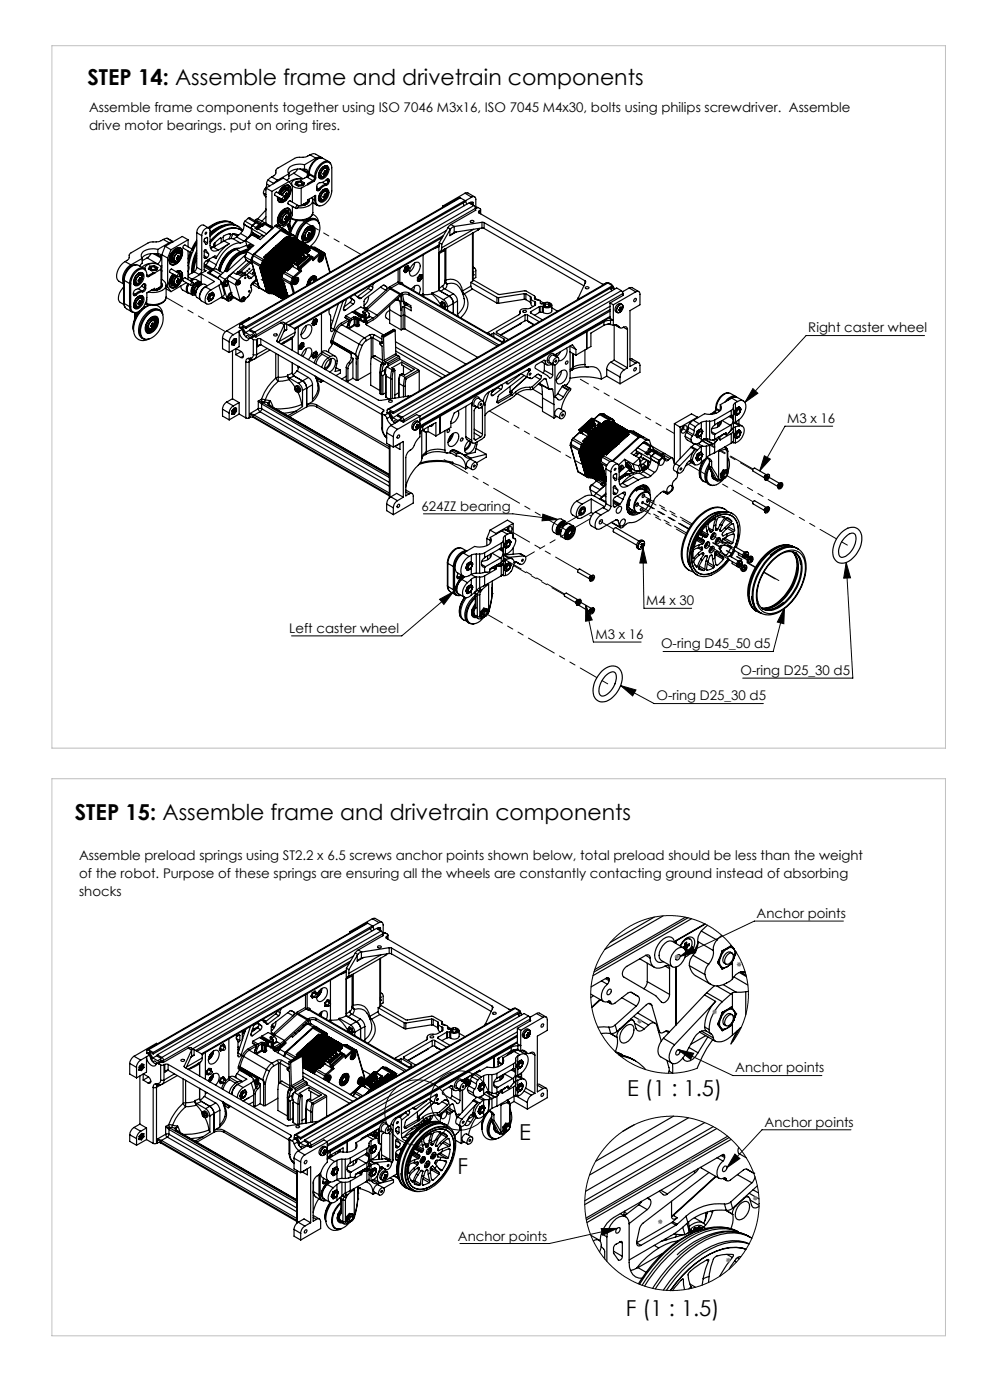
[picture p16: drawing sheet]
<svg xmlns="http://www.w3.org/2000/svg" width="210mm" height="297mm" viewBox="0 0 210 297" stroke-linecap="round" stroke-linejoin="round" font-family="sans-serif">
<defs><g id="words">
<g font-size="4.7">
<text x="18.5" y="18.1">STEP 14: Assemble frame and drivetrain components</text>
<text x="15.9" y="173.9">STEP 15: Assemble frame and drivetrain components</text>
<text x="133" y="232.5">E (1 : 1.5)</text>
<text x="110.1" y="241.8">E</text>
<text x="97.1" y="249">F</text>
<text x="132.7" y="279.2">F (1 : 1.5)</text>
</g>
<g font-size="2.8">
<text x="18.9" y="23.7">Assemble frame components together using ISO 7046 M3x16, ISO 7045 M4x30, bolts using philips screwdriver. Assemble</text>
<text x="18.9" y="27.6">drive motor bearings. put on oring tires.</text>
<text x="171.5" y="70.5">Right caster wheel</text>
<text x="167" y="89.7">M3 x 16</text>
<text x="89.4" y="108.3">624ZZ bearing</text>
<text x="137.1" y="128.4">M4 x 30</text>
<text x="61.4" y="134.3">Left caster wheel</text>
<text x="126.3" y="135.6">M3 x 16</text>
<text x="140.2" y="137.5">O-ring D45_50 d5</text>
<text x="157.1" y="143.2">O-ring D25_30 d5</text>
<text x="139.3" y="148.6">O-ring D25_30 d5</text>
<text x="16.8" y="182.4">Assemble preload springs using ST2.2 x 6.5 screws anchor points shown below, total preload should be less than the weight</text>
<text x="16.8" y="186.2">of the robot. Purpose of these springs are ensuring all the wheels are constantly contacting ground instead of absorbing</text>
<text x="16.8" y="190.1">shocks</text>
<text x="160.5" y="194.7">Anchor points</text>
<text x="155.9" y="227.5">Anchor points</text>
<text x="162.2" y="239">Anchor points</text>
<text x="97.1" y="263.2">Anchor points</text>
</g>
</g></defs>
<g fill="none" stroke="#000" stroke-width=".25">
<path d="M56.4 39.9l1.3 .7M56.4 39.9v7.5M56.6 39v.4l-.4 .7M56.6 39l.7 .4M56.8 38.2l-.2 .8M56.8 38.2l1.3 .7M57.6 37.5l-.8 .7M57.6 37.5l1.3 .7M58.1 38.9l-.1 .1M58.9 38.2l-.8 .7M60.5 39.7v.2h-.3M60.5 39.8l-.2 .1"/>
<path d="M60.5 39.8h.1M60.5 39.8l-.1 .2-.4 .1M60.5 39.9l.5 .5zM60.5 39.7l.1 .1M60.6 39.8l.4 .3 .1 .3M60.6 39.8l-.1 .1M60.9 39.3h.3M60.9 39.7l.3 .8M61.1 39.3h.1M61.2 39.3l.3 .3 .1 .7M61.3 36.9v1l-.4 .4M61.3 36.9l-2.4 1.3"/>
<path d="M61.3 38.5l.7 1v3.4M61.3 38.5l-1.2-.7-3.7 2.1M61.3 38.5l-3.6 2.1M61.8 38.9v.4M62.3 36.8l-1 .6M62.3 36.8l2 1.1M62.9 38.5v.5M63.1 38.9v.5M63.1 35.9l-.8 .9M63.1 38.9h-.2l-.1 .3 .3-.3M63.1 38.8a.5 .5 0 0 1 .6-.2 .5 .5 0 0 1 .4 .4 .49 .49 0 0 1-.6 .3 .49 .49 0 0 1-.4-.5zM63.6 35.8l1.6 1"/>
<path d="M63.9 38.4l.7 .4-.3 .6-1 .1-.7-.4 .3-.6M63.9 38.4l-1 .1M63.9 38.4v.3M63.9 39.9v3.7M64.1 38.9h.1M64.2 37.9a3.4 3.4 0 0 0-2.8 .7M64.2 38.9l.2 .3zM64.2 38.9h-.1v.5M64.2 35.9l1 .6M64.6 35a3.3 3.3 0 0 0-3.4 .7 .92 .92 0 0 0 .1 1.2M64.6 36a3.3 3.3 0 0 0-3.4 .8M64.6 36a.43 .43 0 0 1 .5 0 .43 .43 0 0 1 .1 .5"/>
<path d="M64.6 35v1M65.2 36.8l-.2 .8M65.2 36.5v.3M65.2 37.6l1.2 .7M65.3 37.4l-1.2 .5a2.3 2.3 0 0 0-2.3 .9 1.59 1.59 0 0 0 2.1 1.1M65.3 37.4l-.1 .2M65.3 39.1v.1M65.3 39.1l-1.4 .8M65.3 38.9h.1M65.3 38.9v.2M65.3 38.9v.3M65.5 36.9l-.2 .5"/>
<path d="M65.5 36.7l.1 .1M65.5 36.9l.1 .1M65.5 36.7v.2M65.6 37l-.4 .6M65.6 36.8l1.1 .7M65.6 37l1.1 .7M65.6 36.8v.2M65.8 32.8l-1.1 .5-1.9 .1-4 2.3-.3 .4v.8l-.9 .6M65.8 32.8a1.1 1.1 0 0 1 1.2-.1l1.3 .7M65.8 32.8l1.2 .7M66.4 38.3l-1.1 .6M66.4 38.3l.2 .2"/>
<path d="M66.6 38.5l-1.3 .7M66.7 37.7l-.3 .6M66.7 37.5l.3 .1M66.7 37.7h.3M66.7 37.5v.2M67 37.7l-.4 .8M67 37.6a3.3 3.3 0 0 1 2.6-3.2 1.07 1.07 0 0 1 .8 1.2v4.9a3.4 3.4 0 0 1-2.4 3.2 1.05 1.05 0 0 1-1-1.3M67 37.6v.1M67 33.5l.7-.2 .7 .2M67 33.5l-2.4 1.5M67.2 39.9l.4 .2M67.6 37h.1"/>
<path d="M67.6 37.2l.4 .2-.3-.2M67.6 37.2h.1M67.6 37l.2 .1M67.6 37.4h.1M67.7 37.3l-.1 .1a.27 .27 0 0 0 .2 .3 .27 .27 0 0 0 .3-.1M67.7 37.1l-.1 .1M67.7 37.4l.6 .1M67.7 37.2v.2M68.2 33.5a3.1 3.1 0 0 0-2.7 3.2M68.3 37.5l-.6 .2M68.3 35.6a.8 .8 0 0 1 1.1-.4 .8 .8 0 0 1 .3 1.1 1.96 1.96 0 0 1-1.6 1.7 1.13 1.13 0 0 1-.3-1.8zM68.3 37.5h.1"/>
<path d="M68.4 38.7l.7 .4M68.5 35.4l.2 .1M68.5 36a.52 .52 0 0 1 .9 0 1.17 1.17 0 0 1-1.2 1.4l-.1-.7zM68.5 36.8v.2l.3-.1M68.6 36.8l.2 .1M68.7 36.7l.3 .3M68.8 35.3l.2 .3M68.8 36.9v.2l.2-.1M68.8 36.7l-.3 .1M68.8 36.7l.2 .2M68.8 36.6l.3 .2M68.8 36.5l.5 .1"/>
<path d="M68.9 35.2l.2 .2v.2l-.3-.3M68.9 37.2l-.4 .4-.7 .2 .5-.1 .5-.3M69 36.9v.1M69 36.5h.1M69 36.5a.16 .16 0 0 0 0-.3 .16 .16 0 0 0-.2 .1v.4M69 36.5l-.2-.1 .3 .1M69.1 39.1l-.6 .2-.9 .8M69.1 39.1l.2 .2M69.1 36.8l-.1 .1M69.1 36.5l.2-.1v.2M69.1 35.4l.1-.3 .1 .7M69.1 38.2l.5 .2"/>
<path d="M69.2 35.7a1.07 1.07 0 0 0-1.2 .2 1.07 1.07 0 0 0-.2 1.2l.4 .3M69.3 36.6l-.2 .2M69.3 39.3l-.6 .2-.9 .7M69.3 38l.3 .2M69.4 36.1l-.1-.3a1.08 1.08 0 0 0-1.3 1.3 .57 .57 0 0 0 .5 .4 .57 .57 0 0 0 .5-.4M69.4 36.4l.1-.6-.2-.6 .2 .3-.1 .9M69.4 36.2h.1M69.5 38l.1 .2M69.6 38.4l-.2 .5-.3 .2M69.6 38.2h.2M69.6 38.4l.2 .1M69.6 38.2v.2"/>
<path d="M69.7 34.3l-1.1-.6a2.14 2.14 0 0 0-2.5 1.4l-.4 .9-.1 .8M69.8 38.2a.29 .29 0 0 0-.2-.3 .29 .29 0 0 0-.3 .2 2.39 2.39 0 0 1-1.7 .7l-.4 .5v.9a.32 .32 0 0 0 .3 .3 .32 .32 0 0 0 .3-.3M69.8 38.5l-.2 .5-.3 .3M69.8 38.2v.3M70.1 34.7a1.16 1.16 0 0 0-1.9 0l-1 1-.3 .9-.2 .9M26.2 59.3l.2 .2M26.2 59.3v4.9M26.4 59.5l1.1 .6M26.4 59.5v4.9M26.5 55.5a3.6 3.6 0 0 0-1.6 3.8l.4 .4 .9 .6M26.5 55.5l1.3 .7M27.8 56.2a3.4 3.4 0 0 0-1.6 3.9"/>
<path d="M28.3 59.6l.2 .2M29 56.2a3.1 3.1 0 0 0-2.8 3.1M29 58.2a.81 .81 0 0 1 1.1-.4 .81 .81 0 0 1 .4 1.1 2.04 2.04 0 0 1-1.7 1.7l-.2-.1a1.77 1.77 0 0 1 .4-2.3zM29.2 58.1l.3 .1M29.3 58.6a.49 .49 0 0 1 .8 0 1.13 1.13 0 0 1-1.2 1.4v-.6zM29.3 59.4v.3l.3-.1M29.4 59.4l.2 .2M29.4 58l-.2 .1M29.5 57.9l.3 .4zM29.5 59.4l.2 .3M29.6 59.6v.2l.1-.1M29.6 59.3l.2 .2"/>
<path d="M29.6 59.3l-.3 .1M29.6 59.3l.2 .1M29.6 59.2l.4 .1M29.6 57.9l.4 .3v.2M29.8 59.2l-.1-.3-.1 .1v.3M29.8 59.5l-.1 .2M29.8 59.2h.1M29.8 59.2l-.2-.1 .2 .1M29.8 57.8l.2 .2M29.8 59.4v.1M29.8 59.2l.2-.1v.2M29.9 57.8l.2 .4"/>
<path d="M30 58.3a1.08 1.08 0 0 0-1.3 .3 1.08 1.08 0 0 0-.1 1.3l.3 .2M30 59.3l-.2 .1M30.1 58.2l-.1 .2M30.1 58.2v.3M30.1 58.6a.64 .64 0 0 0-1.1 .2 .74 .74 0 0 0-.3 .7 .74 .74 0 0 0 .5 .6M30.2 59.1l.1-.6-.2-.7 .2 .6-.2 .7M30.2 54.8v1l-.5 .7M30.2 54.8l-2.4 1.4M30.5 56.9l-1.1-.6a2.18 2.18 0 0 0-2.6 1.4l-.3 .9-.1 .9M30.7 56.9v.3a.94 .94 0 0 1 .9-1.1 2.03 2.03 0 0 1 2.6 .7v.3l-1.4 .8M30.9 57.4a1.2 1.2 0 0 0-2-.1l-.9 1.1-.4 .9-.1 .8M31.2 58.4l.2 .1"/>
<path d="M31.2 54.7l2.1 1.2M31.2 54.7l-1 .6M31.4 58.5h-.2M31.4 58.5l.1 .2M31.5 58.7a.23 .23 0 0 1-.2 0 .23 .23 0 0 1-.1-.2 1.15 1.15 0 0 0-.7-1.4 1.15 1.15 0 0 0-1.4 .4l-.6 .6-.5 .8-.3 1.3M31.8 56.9h.2l-.4 .2zM31.8 56.5v.4M32 53.8l-.8 .9M32 56.9v.5M32 56.8a.5 .5 0 0 1 .6-.2 .5 .5 0 0 1 .3 .4 .49 .49 0 0 1-.5 .2 .49 .49 0 0 1-.4-.4zM32.4 57.9l.4 .1M32.4 57.9l-1 .6"/>
<path d="M32.5 53.8l1.6 .9M32.7 56.3l.8 .5-.3 .5-1 .2-.7-.5 .3-.5M32.7 56.3l-.9 .2M32.7 56.3v.4M32.8 57.9h-.4M32.8 57.9v.1M32.8 58l-1.3 .7M32.9 56.8l.2 .1M33 56.9h.1M33 56.9l-.1 .5M33.1 56.9l.2 .2M33.1 53.9l1 .5"/>
<path d="M33.3 55.9a3.3 3.3 0 0 0-3.2 .8M33.3 55.9l.2 .1M33.5 52.9a3.3 3.3 0 0 0-3.4 .8 .92 .92 0 0 0 .1 1.1M33.5 53.9a3.3 3.3 0 0 0-3.4 .8M33.5 53.9a.43 .43 0 0 1 .5 .1 .43 .43 0 0 1 .1 .4M33.5 52.9v1M33.5 56v.1M34.1 54.7l-.1 .5-.5 .8M34.1 54.4v.3M34.1 56.5l.2 .2M34.2 59.3a1.27 1.27 0 0 1 1 1.3 1.27 1.27 0 0 1-1.2 1.2l-1.3 .3-1.3-.2M34.2 59.9a.92 .92 0 0 1 .2 1 .92 .92 0 0 1-.9 .6l-1.5 .1"/>
<path d="M34.2 57.4l.1 .1h-.1M34.2 56.9v3.8l-1.4 .9M34.3 56.3l-.2 .3M34.3 54l1.3 .7M34.3 54v5.3M34.6 50.8l-1 .5-1.9 .1-4 2.3-.3 .3-.1 .9-.8 .6M34.6 50.8l1.3 .7M35 52.2l-.7 1.8M35 52.2l1.3 .8M35.4 50.5l-.8 .3M35.4 50.5l1.3 .8M35.6 54.7v6.2"/>
<path d="M35.9 51.5l-2.4 1.4M36 55.8l.2 .3M36 57.7l1.7 1M36.1 56l.1 .1M36.2 55.1l.2 .3-.1 .1M36.2 54.9l.3 .4-.1 .1M36.2 54.6l.2 .2M36.2 59.8l.4 .4-.1 .2M36.2 59.6l.2 .1M36.2 55.1l.2 .3M36.3 59.5h.1M36.3 53l-.7 1.7"/>
<path d="M36.4 57.1l1.6 .9M36.4 55.4h.1M36.4 59.4v.2M36.4 54.4l.1 .6M36.5 55.4l.5 .2M36.5 57.1a.39 .39 0 0 0-.4 .2 .39 .39 0 0 0 0 .5M36.5 58.9l-.2 .6M36.5 59.1v.8M36.5 55.2h.1M36.5 55.2l.4 .1M36.5 55l.2 .1M36.5 59.9h.1"/>
<path d="M36.5 55.3h.1M36.5 54v.1M36.5 55v.3M36.5 55.3l.6 .1M36.5 53.9l-.2 .6M36.5 55.2v.1M36.5 59.9l.2 .1M36.6 59.9l-.1 .3M36.6 53.3l.3-.2a.98 .98 0 0 1 1.1-.6 .98 .98 0 0 1 .7 1 2.75 2.75 0 0 1-2.1 2.7 1.35 1.35 0 0 1-.5-2.1zM36.7 51.3l-.8 .2M36.8 53.2l.3-.3a.93 .93 0 0 1 1.2-.1 .93 .93 0 0 1 .3 1.2 2.36 2.36 0 0 1-2.1 2.1 1.32 1.32 0 0 1-.4-1.9zM36.9 58.3a2.07 2.07 0 0 0-.5 2.2l.6 .2 .8-.6"/>
<path d="M37 58.5h-.2M37 58.5l-.5 .6M37 58.5h.1M37 53.5h-.2M37 53.5h.1M37 53.3l.4-.2-.1 .2-.4 .2M37 53.5l-.5 .6M37.1 58.4l-.1 .1M37.1 58.3l-.3 .2M37.1 58.4h.1M37.1 58.3v.1M37.1 55.5l-.7 .1"/>
<path d="M37.1 53.4l-.1 .1M37.1 53.4h.5M37.2 55.5h-.1M37.3 53.4h-.2M37.3 58.5a1.3 1.3 0 0 0-.5 1.6M37.3 57.6a.94 .94 0 0 1 1.2 0 .94 .94 0 0 1 .2 1.2 2.35 2.35 0 0 1-2.4 2.3 1.73 1.73 0 0 1 0-2.5l.4-.5M37.3 55.9l-.6 .3-.5-.1M37.4 53.1h.1M37.4 57.7a.86 .86 0 0 1 1 0 .86 .86 0 0 1 .3 1 2.54 2.54 0 0 1-2.1 2.3 1.11 1.11 0 0 1-.5-1.7l.6-1.1M37.4 53.1l.6 .4v-.2l-.4-.3 .1 .1M37.4 59.7v.2l.3-.1M37.4 54.7v.3l.3-.1"/>
<path d="M37.5 59.7l.2 .1M37.5 54.7l.2 .2M37.5 58.6a1.15 1.15 0 0 0-.4 1.7h.2M37.6 59.6l.3 .3M37.6 54.7l.3 .3M37.6 53.2l.3 .3M37.7 59.8v.2l.2-.1M37.7 59.5l.2 .2M37.7 54.9h.1M37.7 54.6l.2 .2M37.7 59.2l.2 .1M37.7 59.3l.3 .1"/>
<path d="M37.7 59.5l.3 .1M37.7 54.6l.3 .1M37.7 57.9a.87 .87 0 0 1 .6 1.4M37.7 54.9v.2l.2-.1M37.7 59.4l.4 .1M37.7 54.5l.4 .1M37.8 58.2l.2-.1a.35 .35 0 0 1 .1 .4 .35 .35 0 0 1-.5 .2zM37.9 52.5l.3 .1M37.9 57.4l.3 .1M37.9 53.5h.1M37.9 59.3v-.2l-.2 .1v.4l-.3 .1M37.9 59.7v.2"/>
<path d="M37.9 59.3l.1 .1M37.9 54.5v-.2a.17 .17 0 0 0-.2 0 .17 .17 0 0 0 0 .3l-.3 .1M37.9 54.8v.2M37.9 54.5h.1M37.9 54.5l-.2-.2 .3 .2M38 53l.1 .1M38 59.6l-.1 .1M38 59.4l.1-.1v.2M38 54.7l-.1 .1M38 54.5l.1-.1v.2M38 58.6a1.04 1.04 0 0 1 .1 1.1 1.04 1.04 0 0 1-1 .6 1.27 1.27 0 0 1 .5-1.6M38.1 58.6h.1"/>
<path d="M38.1 53.1l-.1 .2M38.1 58.6l.1 .2M38.1 53.7a.97 .97 0 0 0-1.5 .8v.5l.5 .4M38.1 53.1l.1 .7M38.1 57.4l.1 .1M38.1 52.5l.1 .1M38.1 59.5l-.1 .1M38.1 54.6l-.1 .1M38.2 58.3v.4v-.4M38.2 53.8a1.27 1.27 0 0 1-.9 1.7M38.2 53.8a1.01 1.01 0 0 0-1.1 .5 1.01 1.01 0 0 0 .2 1.2M38.2 53.9a.66 .66 0 0 0-1.1 .2 .75 .75 0 0 0 .2 1.4"/>
<path d="M38.2 52.6l.3 .3 .2 .6M38.2 57.5l.3 .2 .2 .8M38.3 54.4v-.3a.73 .73 0 0 0-.1-1 .73 .73 0 0 0-1 .1 1.89 1.89 0 0 0-.7 2.5h.6l.7-.5M38.8 52.6l1.7 1-.6 2.2M38.8 59.6l1.7 1M39.2 58.9l1.7 1M39.2 52l1.7 .9M39.3 59a.39 .39 0 0 0-.4 .2 .39 .39 0 0 0 0 .4M39.3 52a.41 .41 0 0 0-.4 .2 .41 .41 0 0 0 0 .5M39.5 60l-3.2 1.9M39.9 56.4l.2 .2-.2 .9M39.9 50.9l-3.6 2.1"/>
<path d="M39.9 50.9v1.5M39.9 53.3v6M39.9 50.9l-1.2-.7-3.7 2M39.9 58.7l.8 .5M39.9 57.5l.1 .8M40.4 53.5l-.5 1.4M40.5 59.7l.9-.4 1.1 .5M40.6 53.1l.2-.2a.35 .35 0 0 1 .1 .5 .35 .35 0 0 1-.4 .1zM40.7 59.2l-.4 .3M40.8 53.5l-.8 2.9M40.9 59.4l-.4 .3M41.2 57.6l1.1 .6"/>
<path d="M41.2 57.6l-1.3 .8M41.7 53.7l-.7 2.1-.2 2.1M41.7 51l-1 1.8M41.7 56.7l-.1 .6-.4 .3M41.7 54.8l-.5 1.7-.1 1.2M41.7 54.2l-.5 1.5-.3 2.1M41.7 51.7l-.7 1.4M41.7 53.2a9.2 9.2 0 0 0-1 4.7M41.7 51.3l-.8 1.6M41.7 49.4l1.1 .6M41.7 56.7l1.1 .6M41.7 49.4v7.3"/>
<path d="M42.7 58.1l2.8 1.6-1.9 1.2M42.7 58.1l-2 1.1M42.7 58.1v1.9M42.8 57.3l-.3 .7-.2 .2M42.8 50a1.51 1.51 0 0 1 1.4-1.6l.4 .6v3a1.08 1.08 0 0 0 .5 1.2 1.08 1.08 0 0 0 1.2-.1M42.8 50v7.3M43.3 57.2l.1 .2h.3M43.3 54.6l.1 .2h.3M43.3 51.1l.7 .4M43.3 56.6l1.4 .8M43.3 57.2l.4 .2M43.3 54.6l.4 .2"/>
<path d="M43.3 53.3l.9 .5M43.3 54.3l.6 .3M43.5 56.4h-.2M43.5 56.4l1.5 .9M43.6 52.9v.1M43.6 53h-.2l-.1 .2v1.4M43.6 53l.6 .8M43.6 56.2l1.6 .9M43.6 56.2l-.1 .2M43.7 49.2a.19 .19 0 0 1 .1 .3 .19 .19 0 0 1-.3 .1zM43.7 57.4l-1.4 .8M43.9 55.3l.3 .2"/>
<path d="M43.9 50.4l.1 .1M43.9 54.6l-.2 .2M44 50.5l-.1-.2-.6 .5v.5l.4 .5h.2l.1-.3M44 50.5v1M44.1 55.1l.2 .1M44.2 53.8v.5l-.3 .3M44.2 55.1h.1M44.3 48.4l-1.1-.6a1.45 1.45 0 0 0-1.5 1.6M44.3 55.2l-.7 1M44.3 55.2l1.6 1M44.4 55l-.1 .2M44.5 57.9l-.2 .2"/>
<path d="M44.5 57.9l1.7 1M44.7 57.4l-.7 .5 2.5 1.4a.67 .67 0 0 1 .4 .6 .67 .67 0 0 1-.5 .6M44.9 52.4l.2 .1M45 57.3l-.3 .1M45.2 57.3l.3-.2h.4l1.4 .8M45.2 57.3l-.7 .6M45.2 57.3l1.7 1M45.2 57.1l-.2 .2M45.2 54.5l.6 .4M45.3 52.4l-.6 .3 .2-.3 .1 .1M45.3 52.4l1 .7M45.6 52.1v.1"/>
<path d="M45.6 51.5v.6M45.6 52.1l.1 .1M45.8 54.9l.1-.5-.3-.1-2.1 1.2-.2 .3v1.4M45.9 56.2l-.7 .9M46.2 58.9l-.1 .2M46.2 58.9h.1M46.5 58.6l-.4 .5M46.5 58.6l1.3 .7M46.7 50.5l.2 .1M46.9 59.7l.7 2.6-.5 .7M46.9 50.6l-.1-.1a2.69 2.69 0 0 0-1.5 1.5l.2 .3M46.9 50.6v.9"/>
<path d="M46.9 59.8l.4 .2M47.1 49l-1.2 .8-1.3 1.4M47.4 47.8l-1.4 .5-1.4 1.1M47.6 51.1l1 .6M47.6 51.1l-2.3 1.3M47.8 59.3l-.5 .7M47.8 57.5l.1-.1 .3 .2M47.8 57.5l-1.3 1.1M47.9 59.9l.3-.1a.34 .34 0 0 1 0 .4 .34 .34 0 0 1-.4 .1zM47.9 57.2l.3 .1M48 57.1l.2 .1M48 57l.3 .1"/>
<path d="M48 56.9l.3 .1M48.1 56.8l.2 .2M48.1 56.8l.3 .1M48.2 57.4l-.3-.1 .3 .1M48.2 59.8a.36 .36 0 0 0-.5 .1 .36 .36 0 0 0 .1 .5M48.2 59.4l-.3 .1-.5 .8 .2 .5 .6-.2M48.3 59.5l1.7 1M48.3 59.5l.9 3.3M48.3 56.4l.2 .1M48.3 56.3l.2 .2M48.3 56.2l.3 .2M48.4 56.2l.2 .1"/>
<path d="M48.4 59.9l-.3 .5M48.4 56.8l-.2-.2 .2 .2M48.4 56.1l.3 .1-.3-.1M48.5 56.7l-.3-.2 .2 .2M48.5 56l.2 .1M48.5 55.9l.3 .2M48.6 55.8l.2 .2M48.6 58.5l-.3 .5v.5M48.6 51.7a8 8 0 0 0-2.8 3.2M48.6 49.6l.3 .2M48.6 58.5l1.8 1M48.6 51.7l-2.3 1.4"/>
<path d="M48.6 55.8l.3 .1M48.7 55.6l.2 .2-.2-.1M48.8 55.5l.2 .2-.3-.1M48.8 55.4l.3 .2M48.9 55.3l.2 .2M48.9 49.8l.1-.1a1.67 1.67 0 0 0-1.7 .6l.1 .9M48.9 49.8l-.3 .9M49 55.1l.3 .2M49.1 55.1l.3 .1M49.2 47.2a4.9 4.9 0 0 0-5.1 1.1M49.2 47.3a4.6 4.6 0 0 0-4.9 1.1M49.2 47.3l.3 .1"/>
<path d="M49.2 55l.2 .1M49.2 55.4l-.2-.2 .2 .2M49.2 54.9l.3 .1M49.3 54.9l.2 .1M49.3 54.8l.3 .2M49.4 50.6a2.86 2.86 0 0 0-1.8 .5M49.4 50.6l1.6 .9M49.4 49.6l.9 .5M49.4 54.7l.2 .2M49.5 47.4l.4 .3M49.5 47.4a4.7 4.7 0 0 0-5 1.1M49.6 54.5l.2 .2"/>
<path d="M49.6 54.5l.3 .1M49.7 54.4l.3 .2M49.7 54.8l-.2-.2 .2 .2M49.8 54.4l.2 .1M49.8 54.3l.3 .2M49.9 54.2l.3 .2M50 54.2l.2 .2M50 54.2l.2 .1M50 54.1l.3 .2M50.1 52.9a6.3 6.3 0 0 0-3.4 4.6M50.1 52.9l.9 .5M50.1 54.1l.2 .1"/>
<path d="M50.2 54.1l.2 .1M50.2 50.3l-.8 .3M50.2 50.3l1.6 .9M50.2 49.7l.4 .2-1.1-.3-.5 1M50.2 52.8a6 6 0 0 0-3.6 4.7M50.3 58.1l-.2 .1-.7-.4-.8 .7M50.3 58.1l1 .5M50.3 52.7a5.4 5.4 0 0 0-3.9 4.7M50.3 53.9l.3 .2-.3-.1M50.4 59.5l-.4 .6v.4M50.4 59.8l.2-.1a.31 .31 0 0 1 .4 .1 .31 .31 0 0 1-.1 .4l-.5 .2-.1-.3zM50.4 48a4 4 0 0 0-4.3 .6l-1.5 1.3"/>
<path d="M50.4 48l.2 .1M50.4 48a4.5 4.5 0 0 0-5 .9l-.8 .7M50.4 53.9l.3 .1M50.5 53.9l.2 .1M50.6 57.6l-.4 .5 .2-.4M50.6 57.7l-.3 .4M50.6 48.1l.9 .8M50.6 52.7a5.2 5.2 0 0 0-4 4.1l-.1 .6M50.6 48.1a4.1 4.1 0 0 0-4.3 .5l-1.7 1.6M50.6 57.9l-.3 .2M50.6 57.9l1 .6M50.6 53.8l.3 .1"/>
<path d="M50.7 59.9h.1M50.7 59.9v.1M50.7 52.7a4.4 4.4 0 0 0-3.9 3l-.4 1.7M50.7 59.9l.1 .1M50.7 53.8l.2 .1M50.8 59.9v.1M50.8 53.7l.2 .1M50.8 60h.1M50.9 59.6a.49 .49 0 0 0-.7 .2 .49 .49 0 0 0 .2 .6M50.9 59.9h.1M50.9 59.9v.1M50.9 59.9l-.1 .1"/>
<path d="M50.9 53.6h.1M50.9 53.6a5.9 5.9 0 0 0-3 3.8M51 53.4a6.3 6.3 0 0 0-3.3 4.1M51 51.5a5.9 5.9 0 0 0-4.9 4l-.2 .7M51 53.6l.2 .1M51 57.7l-.4 .2M51 57.7h.4l1 .6M51 57.7l1 .6M51 49.5l-.8 .8M51 49.5l1.6 .9M51 48.8a4.2 4.2 0 0 0-4.8 .8l-1.6 1.7M51.1 53.5l.3 .2"/>
<path d="M51.3 58.6l-.9 .9M51.3 53.5l.2 .1M51.3 53.5l.3 .1M51.4 53.4l.2 .2M51.4 49a3.7 3.7 0 0 0-4.7 .5l-2.1 2.1M51.6 53.4l.2 .2M51.6 58.5l-.3 .1M51.7 47.6a2.09 2.09 0 0 1-.7 1.9M51.7 47.6h.1M51.7 53.3l.4 .2M51.7 47.6l1.6 .9M51.8 51.2l-.8 .3"/>
<path d="M51.8 53.3l.5 .3a4.4 4.4 0 0 0-3.8 2.9l-.4 1M51.8 53.3l.5 .2M52 46.9l-.3 .7M52 46.9l1.6 .9M52 54.5l1.2 .7M52 54.5l.1 .6M52 57.7l.1 .1-.1 .1zM52 58.3l-.4 .2M52 58.3h.4l.1 .2M52.1 51l.4 1.4 .1 .1M52.1 51l1.7 1.1-1.4 1.3M52.1 55.1l.1 .1"/>
<path d="M52.1 55.1l1.3 .7M52.2 50.8l-.4 .4M52.2 54l-4.1 3.6-.3-.1M52.2 55.2l1.3 .7-.1-.1M52.2 55.2l-4.4 4.1M52.3 53.6a5.1 5.1 0 0 0-4 3.9M52.3 51.9l-.1 .2M52.4 52l-2.3 .9M52.4 53.1v.1M52.4 53.4l-.4 1.1M52.4 53.4l1.2 .7M52.4 53.1v.2z"/>
<path d="M52.5 57.4h.1l-.2 .1zM52.5 58.5l.1 .4a.37 .37 0 0 0 .3 .2 .37 .37 0 0 0 .4-.2M52.5 53v.2M52.5 58.5l.8 .4M52.5 50.4l-.4 .6M52.6 46.3l.3-.1 1.7 .9M52.6 46.3l1.6 .9M52.6 46.3l-.6 .6M52.7 52.9l-1.7 .7 .3 .1-.3-.1M52.8 52.7l-1.8 .7M52.8 52.9l-.1 .2M52.8 52.9h.1"/>
<path d="M52.8 52.6v-.1l.2 .2M52.8 52.6v.1M52.8 52.7l-.1-.1 .1 .2M52.8 52.8h.1M52.8 55.6l-2.2 2.1M52.8 52.8v.1M52.9 52.8h.1M53 52.7h.1M53 52.7l-.2 .1M53.1 52.8h-.2M53.1 55.8l-2.2 2-.3-.1M53.2 55.2l.2 .6"/>
<path d="M53.3 52.5l-.3-.3a.28 .28 0 0 0-.4 .2 .28 .28 0 0 0 .2 .3l.1 .2M53.3 48.5a2.06 2.06 0 0 1-.6 1.8M53.3 48.5h.1M53.3 48.5l.3 .8M53.3 48.5l2.7 1.6M53.3 55.1v.4M53.3 49.7v.2M53.3 55.1l.1 .1M53.3 55.5h.1M53.3 55.5l1.7 5.5M53.3 49.7l-.6 .6M53.4 55.5l1.9 1.1"/>
<path d="M53.4 55.2v.3M53.4 55.2l2 1.1M53.4 49.8l-1.3 1.2M53.4 49.8l-.9 .6M53.6 47.8l-.3 .7M53.6 49.3l1.5 1M53.6 47.8l.7 .5M53.6 49.3l1.6 .9M53.6 49.6l-.3 .1M53.6 49.6h.2M53.6 52.3l-.6-.4-.4 .2h.4l.4 .4M53.6 54.1l-.4 1.1"/>
<path d="M53.7 49.5l-.1 .1M53.7 49.5h.1M53.7 49.5l.1 .1M53.7 54.2l.1 .1M53.7 54.2l-.4 .9M53.8 49.6h.1M53.8 49.6l-.3 .2-.2-.1M53.8 54.3l1.9 1.1M53.8 57l-1.4 1.3M53.8 54.3l-.4 .9M53.9 53.9l-.2 .3M53.9 53.9h.1"/>
<path d="M53.9 60l.9 .5M53.9 57.6l-.3 .3 .5 .3M54 53.9l-.2 .4M54 53.9l1.9 1.2M54 50.1h.1M54.1 58.2l.3 1-.9 .8a1.05 1.05 0 0 0-.2 1.3v.6l-.5 .9-.8 .7M54.1 58.2l-.8 .7M54.2 46.6l.5-.2 1.6 1M54.2 58.6h.1M54.2 47.2l-.6 .6M54.2 46.6l1.6 .9M54.2 46.6l-.2 .2"/>
<path d="M54.2 47.2l.7 .4M54.3 48.3l-.2 .1 .5 .3 .2-.1M54.4 59.5h.1M54.4 48.5l.3 .2M54.5 59.4l-1.3 1.1M54.5 49.9l-.6 .2M54.6 47.1l-.4 .1M54.6 47.1l1.2 .8M54.7 50.1l-.1 .4M54.9 48l-.5 .5M54.9 48l.3 .2M54.9 48h.3"/>
<path d="M54.9 47.6l-.6 .7M55 48h.2M55.1 47.6h-.2M55.1 47.6l.5 .2-.1 .1M55.1 47.6l.1 .5M55.2 48l.1 .1M55.2 56.9v.4M55.2 57.3l.3 .2M55.2 57.3l.6 1.8M55.3 56.9l.5 2.2M55.3 56.9l1.1 4.2M55.3 56.6h.1"/>
<path d="M55.3 56.9v.1M55.3 56.6l.1 .4M55.4 56.3h.1M55.4 56.3l-.1 .3M55.4 57l1.1 4.2 .4 .4M55.4 57l.6 2.2M55.4 56.3v.3M55.4 57h.1M55.4 56.6l.1 .3M55.4 57l-.3-.2 1.4 4.8M55.5 50l.1-.1 .3 .3M55.5 47.9l-.7 .7"/>
<path d="M55.5 56.9v.6M55.5 56.9l-.1 .1M55.5 49.9l-.7 .7M55.5 57.5l.5 1.7M55.6 56.7l-.1 .4M55.6 57.5h.1M55.6 57.5l1.1 3.8M55.6 56.6v.9M55.7 57.5l.5 1.8M55.7 57.5v.1M55.7 55.4h.1M55.7 56.3v.1"/>
<path d="M55.7 55.4l-.3 .9M55.7 56.4l-.1 1.1M55.7 57.6l.5 1.7M55.8 56.4l-.2 .7M55.8 56.4l-.1 1.1M55.8 56.4h.1M55.8 59.1h.1M55.8 57.6l.5 .3M55.8 57.6l1.1 3.8M55.8 55.4l-.4 .9M55.8 59.1l.1 .2M55.8 47.5l-.2 .2"/>
<path d="M55.8 47.5l.3 .2M55.8 56.4l-.1 1.2M55.8 59.3h.1M55.8 59.3l.5 1.8M55.9 56.4l-.2 .8M55.9 56.4l-.1 1.2M55.9 41l.2 .5 .3 .3M55.9 56.4l.1 .1M55.9 59.3l.5 1.8M55.9 56.4h.1M55.9 41l.5 .3M55.9 59.3h.1"/>
<path d="M55.9 55.1l-.2 .3M55.9 55.1h.1M55.9 59.3h-.1M56 56.5l-.2 1 1.2 4 .3 .4M56 55.1l-.2 .3M56 56.5l-.1 1.2 .5 1.7M56 56.5l.2 .1M56 59.2h.1M56 56.5l-.2 .8M56 59.2l.1 .2M56.1 59.4l.5 1.8 .3 .4M56.1 59.4v.1"/>
<path d="M56.1 55.4h.1M56.1 56.5l-.1 .8M56.1 55.4l-.4 1M56.1 59.5l.5 1.7M56.1 56.5h.1M56.1 59.4h.1M56.1 55.4l.1 .1M56.1 55.4l-.3 1M56.2 56.6l-.2 1 1.1 4M56.2 40.1l-.3 .9M56.2 47.6l1.5 .9-1.1 1.1-1.8-1M56.2 47.6l-.6 .4-.1-.1"/>
<path d="M56.2 40.1l.2 .2M56.2 56.6l-.1 1.1 .6 1.9M56.2 56.6l-.1 .8M56.2 56.7l-.1 1.1 .6 1.8M56.2 55.5l-.4 .9M56.2 59.3l.1 .2M56.2 55.5l.5 .3M56.2 55.5l-.3 .9M56.2 54.9l-.7 2M56.2 54.9l-.2 .2M56.2 55.5h.1M56.3 54.7l-.1 .2"/>
<path d="M56.3 54.8l-.8 2.2M56.3 59.5v.1M56.3 57.9l1.1 3.8M56.3 59.5l.5 1.8M56.3 54.7l-.4 .4M56.3 59.3v.2M56.3 56.7l-.1 .8M56.3 56.7l-.1 1.2 1.1 3.7M56.3 57.9l.1 .1M56.3 56.7l.3 .2M56.3 57.9l.5 1.8M56.3 59.6l.5 1.7"/>
<path d="M56.3 59.5h.1M56.3 56.7h.1M56.3 47.4l-.5 .1M56.3 47.4l1.7 .9-1.6-.9-.2 .2M56.3 55.6h.1M56.3 55.6l-.3 .9M56.4 58l.5 1.7M56.4 56.7l-.1 .8M56.4 55.6l-.4 1.1-.1 .9 .5 1.9M56.4 56.8l-.1 1.1M56.4 44.3l-.1 .4M56.4 56.7v.1"/>
<path d="M56.4 58h.1M56.4 58l1.1 3.8M56.4 59.4v.1M56.4 47.3v.1M56.4 46l-.8 .9M56.4 44.6l-1.7 1.8M56.4 55.6l-.4 1.9 1.1 4M56.4 54.1l-.4 .5M56.4 55.6l-.3 .9M56.4 59.5l.2 .1M56.4 59.4l.1 .3M56.4 54.1h.1"/>
<path d="M56.4 55.6h.1M56.5 59.7l.5 1.8 .3 .4M56.5 58l1.1 3.8M56.5 59.7h.1M56.5 56.8l-.1 .8M56.5 54.1l-.4 .5 .4-.4M56.5 58l.2 .1M56.5 55.7l-.3 .9M56.5 54.2h.1M56.5 58l.5 1.8M56.5 59.7l.5 1.8M56.5 56.8h.1"/>
<path d="M56.6 59.6h.1M56.6 55.7h.1M56.6 59.7h-.1M56.6 55.7l-.4 1M56.6 59.6l-.1 .1M56.6 56.9l-.1 1.1M56.6 56.9l-.1 .7M56.6 55.7l.8-1.1-.7 1.2M56.6 54.2l-.4 .5M56.6 54.3h.1M56.6 56.9h.1M56.7 54.2l-.5 .5 .4-.4"/>
<path d="M56.7 59.6l.1 .2M56.7 55.7l-.4 1M56.7 59.6v.2M56.7 54.2l.1 .1M56.7 55.7h.1M56.7 56.9l-.1 1.1 .5 1.8M56.7 59.8h.1M56.7 58.1l1.1 3.8M56.7 59.8l.5 1.8M56.7 56.9l-.1 .8M56.7 55.8l-.5 1.4 .1 .7M56.7 56.9l-.1 1.2 1.1 3.8"/>
<path d="M56.7 54.3l-.5 .7M56.7 56.9l.1 .1M56.7 54.3h.1M56.7 58.2h.1M56.7 58.2l.6 1.7M56.7 59.8l.6 1.8M56.7 56.9h.1M56.8 54.3l-.6 .8M56.8 59.8h.1M56.8 59.8h-.1M56.8 55.8l-.4 1M56.8 55.8h.1"/>
<path d="M56.8 57l-.1 1.1M56.8 58.2l.5 1.7M56.8 57l-.1 .7M56.8 55.8l-.5 1.5 .1 .7M56.8 57l-.1 1.2M56.8 54.3l-.7 1.1M56.8 54.4l-.7 1M56.8 58.2l.2 .1M56.8 57l.2 .1M56.8 58.2l1.2 3.8M56.8 59.7h.1M56.8 57h.1"/>
<path d="M56.8 54.4h.1M56.9 55.9l-.5 1.5v.6M56.9 54.4l-.6 .7-.1 .4M56.9 59.7v.2M56.9 55.9l-.4 .9M56.9 59.7l.1 .2M56.9 55.9h.1M56.9 54.4h.1M56.9 59.9l.6 1.8M56.9 57l-.1 .8M56.9 57.1l-.1 1.1M56.9 54.4l-.7 1.1"/>
<path d="M56.9 55.9l-.3 1M56.9 57h.1M57 54.4l-.8 1.1M57 59.9h.1M57 55.9l-.4 1M57 54.4h.1M57 59.9h-.1M57 55.9h.1M57 57.1l-.1 1 1.1 3.9M57 58.3l.5 1.8M57 57.1l-.1 .8M57 54.4l-.7 1.2"/>
<path d="M57 54.5l-.7 1.1M57 56l-.3 .9M57 54.5h.1M57 58.3l.1 .1M57 58.3l1.2 3.8M57 59.8h.1M57 57.1h.1M57.1 57.1l-.2 .9 .6 2M57.1 54.5l-.8 1.1M57.1 56h.1M57.1 59.8v.2M57.1 56l-.4 .9"/>
<path d="M57.1 57.1h.1M57.1 54.5l.5 .2M57.1 57.1l-.1 1.2M57.1 58.4l1.1 3.8M57.1 57.1l-.1 .9M57.1 54.6l-.7 1M57.1 54.5l-.7 1.1M57.1 57.1l.1 .1M57.1 56.1l-.3 .9M57.1 58.4h.1M57.1 58.4l.6 1.8M57.1 54.6h.1"/>
<path d="M57.2 57.2l-.2 1.1M57.2 54.5l-.8 1.1M57.2 56.1l-.4 .9M57.2 56.1h.1M57.2 57.2l-.1 1.2M57.2 58.4l.5 1.8M57.3 57.2l-.2 .8M57.3 54.6l-.7 1.1M57.3 59.9l.1 .2M57.3 58.5l.2 .1M57.3 58.5l1.1 3.8M57.3 57.2h.1"/>
<path d="M57.3 54.6h.1M57.3 56.1l-.5 1.1v1M57.3 57.3l-.2 1.1M57.3 57.3h.1M57.3 59.9v.2M57.3 56.1l.2 .1M57.3 56.1l-.4 1M57.3 56.1h.1M57.3 57.3l-.1 1.1M57.4 57.3l-.2 .8M57.4 54.7l-.7 1M57.4 57.3h.1"/>
<path d="M57.4 56.2l-.4 .9M57.4 54.7h.1M57.4 57.3l-.1 1.2M57.4 56.2h.1M57.4 57.3v.1M57.4 57.4l-.1 1 1.1 3.9M57.5 57.4l-.2 .7M57.5 54.7l-.7 1.1M57.5 54.7h.1M57.5 57.4h.1M57.5 57.4l-.2 .9 .6 2M57.5 54.7l-.4 .5-.3 .6"/>
<path d="M57.5 56.3h.1M57.5 56.2l-.4 .9M57.5 57.4l.1 .1M57.5 56.3l-.3 .9M57.5 56.2h.1M57.5 58.6l1.1 3.8M57.6 57.4l-.2 .8M57.6 54.8l-.7 1.1M57.6 54.7l-.8 1.1M57.6 56.3l-.4 .9M57.6 54.8h.1M57.6 54.8l.5 .3"/>
<path d="M57.6 56.3l-.3 .9M57.6 56.3h.1M57.6 58.6v.1M57.6 56.3l-.3 1M57.6 58.6l.5 1.8M57.6 57.5l-.1 1.1M57.6 58.7l.6 1.7M57.7 57.5l-.2 .7M57.7 54.8l-.8 1.1M57.7 54.9l-.7 1M57.7 56.3l-.4 1M57.7 57.5h.1"/>
<path d="M57.7 40.6v7.5M57.7 54.9h.1M57.7 57.5l-.2 .6 .1 .5M57.7 54.9l-.6 .7-.1 .3 .1 .2M57.7 56.4l.2 .1M57.7 56.3l-.3 1M57.7 58.7h.1M57.7 56.4l-.3 .9M57.7 58.7l1.1 3.8M57.7 56.3v.1M57.7 57.5l-.1 1.2M57.8 57.5l-.2 .8"/>
<path d="M57.8 54.9l-.7 1.1M57.8 54.9l-.8 1.1M57.8 56.4l-.4 1M57.8 57.5h.1M57.8 54.9h.1M57.8 56.4l-.3 1M57.8 58.8h.1M57.8 58.8l.5 1.7M57.8 56.4h.1M57.9 57.6l-.2 1.1M57.9 57.6l-.3 .6 .1 .5M57.9 58.8l.5 1.8"/>
<path d="M57.9 57.6l-.2 .8M57.9 56.5l-.5 1.2v.7l.5 1.9M57.9 54.9l-.8 1.2M57.9 55l-.7 1.1M57.9 57.6h.1M57.9 55h.1M57.9 57.6l-.2 .6 .1 .6M57.9 56.5l-.5 1.8 1.2 4.1M57.9 55l-.4 .5-.2 .6M57.9 58.8l.1 .1M57.9 58.8l1.1 3.8M57.9 56.5h.1"/>
<path d="M58 57.6l-.1 1.2M58 58.9l1.1 3.7M58 57.6l-.1 .8M58 55l-.7 1.1M58 56.5l-.4 1M58 57.6l.1 .1M58 55v.1M58 58.9l.6 1.8M58 56.5l-.3 1M58 58.9h.1M58 56.5h.1M58.1 57.7l-.1 1.2"/>
<path d="M58.1 58.9l.5 1.8M58.1 56.5v.1M58.1 56.5l-.4 1M58.1 57.7l-.1 .8M58.1 55.1l-.7 1.1M58.1 56.6l-.4 .9M58.1 55.1h.1M58.1 57.7h.1M58.1 57.7l-.1 .6v.6M58.1 55.1l-.6 .8-.4 1.2M58.1 58.9l1.2 3.9M58.1 56.6l-.3 .9"/>
<path d="M58.1 57.7l.1 .1M58.1 56.6l.1 .1M58.2 57.8l-.1 1.1M58.2 57.8l-.1 .8M58.2 55.2l-.7 1M58.2 55.1l-.7 1.1M58.2 55.2h.1M58.2 57.8h.1M58.2 55.1l-.6 1.2M58.2 57.8l-.1 .6v.5M58.2 55.1l-.7 1.2M58.2 56.7l-.3 .9"/>
<path d="M58.2 59l.1 .1M58.2 59l.5 1.8M58.2 56.7h.1M58.3 57.8l-.2 1.1M58.3 41.4l1.7 1M58.3 59.1l.5 1.7M58.3 56.7h.1M58.3 56.7l-.4 .9M58.3 57.9l-.1 .7M58.3 55.2l-.7 1.1M58.3 56.7l-.3 .9M58.3 52.6l-1.9 1.5"/>
<path d="M58.3 52.6l-1.8 1.6M58.3 57.9h.1M58.3 55.2h.1M58.3 57.9l-.1 .6v.5M58.3 56.7l.1 .1M58.3 59.1h.1M58.3 55.2l.2 .1M58.3 59.1l1.1 3.8M58.3 48l1.3 .7M58.3 48l-3.1 2.8-1.8-1M58.3 48h.8l1.3 .7M58.4 57.9l-.1 1.2"/>
<path d="M58.4 59.1l1.1 3.8M58.4 57.9l-.1 .8M58.4 55.3l-.7 1M58.4 55.2l-.7 1.1M58.4 56.8l-.3 .9M58.4 57.9l.1 .1M58.4 55.3h.1M58.5 57.9l-.2 .7v.5M58.5 55.3l-.8 1.1M58.5 59.1l.5 1.8M58.5 56.8l-.4 .9M58.5 59.1v.1"/>
<path d="M58.5 56.8h.1M58.5 58l-.1 1.1M58.5 52.6l-2.2 2.2M58.5 52.2l.1 .1M58.5 59.2l.5 1.7M58.5 52.6l-1.8 1.6M58.5 58l-.1 .7M58.5 55.3l-.7 1.1M58.5 56.8l-.3 1M58.5 55.3h.1M58.5 52.3l-2 1.8M58.5 52.3h.1"/>
<path d="M58.5 58h.1M58.6 58l-.2 .6 .1 .5M58.6 59.2l1.1 3.8M58.6 56.8l-.4 1M58.6 58h.1M58.6 56.8v.1M58.6 52.3l-.3 .3M58.6 58l-.1 1.2M58.6 58l-.1 .8M58.6 55.4l-.7 1.1M58.6 55.3l-.7 1.2M58.6 47.7l1.8 1"/>
<path d="M58.6 40.7l1.8 1M58.6 56.9l-.3 .9M58.6 55.4h.1M58.7 58.1l-.2 .6 .1 .5M58.7 56.9l-.4 1M58.7 58.1h.1M58.7 59.3h.1M58.7 59.3l.5 1.7M58.7 56.9h.1M58.7 58.1l-.1 1.1M58.7 55.4l-.6 .8-.1 .3M58.7 59.3l.5 1.8"/>
<path d="M58.7 56.9v.1M58.7 55.4h.1M58.7 55.4l-.7 1.1M58.7 55.5l-.7 1M58.7 40.8a.37 .37 0 0 0-.4 .2 .37 .37 0 0 0 .1 .4M58.7 47.8l-.2-.1-.2 .3M58.7 57l-.3 .9M58.7 52.4l-.2 .2M58.7 52.5h.1M58.7 52.5l-.2 .1M58.7 52.4v.1M58.7 55.5h.1"/>
<path d="M58.8 57l-.4 .9M58.8 59.3h.1M58.8 59.3l1.1 3.8M58.8 52.5l-.3 .1M58.8 57h.1M58.8 58.1l-.1 1.2M58.8 58.1l-.2 .8M58.8 55.5l-.7 1M58.8 57l-.3 .9M58.8 55.5h.1M58.8 58.1l-.1 .8M58.8 55.5l-.7 1.1"/>
<path d="M58.8 57l-.3 1M58.8 58.1h.1M58.9 58.2l-.2 .6 .1 .5M58.9 59.4l.5 1.8M58.9 57l-.4 1M58.9 58.2h.1M58.9 59.4h.1M58.9 57h.1M58.9 58.2l-.1 1.1M58.9 55.5l-.6 .8-.4 1.3M58.9 57v.1M58.9 57l-.3 1"/>
<path d="M58.9 55.5v.1M58.9 52.9l-1.8 1.6M58.9 58.2l-.1 .8M58.9 55.6l-.7 1.1M58.9 52.6h.1M58.9 47.4l.3 .3-.1-.1M58.9 42.5l.3 .3M58.9 55.6h.1M58.9 57.1l-.3 .9M58.9 52.6l-2 1.8M58.9 52.6l-.2 .2M59 58.2l-.2 .6 .1 .6"/>
<path d="M59 57.1l-.4 .9M59 58.2v.1M59 59.4v.1M59 59.4l1.1 3.8M59 52.6l-.3 .1M59 52.5v.1M59 52.5l-.1 .1M59 57.1h.1M59 58.3l-.1 1.1M59 59.5l1.1 3.7M59 57.1l-.3 1M59.1 58.3l-.2 .8"/>
<path d="M59.1 55.7l-.8 1M59.1 55.6l-.8 1.1M59.1 55.6l-.5 .5-.3 .6M59.1 41a2.44 2.44 0 0 1 1.9-1.7 1.35 1.35 0 0 1 .5 2.1 2.01 2.01 0 0 1-2.2 1.5 1.03 1.03 0 0 1-.5-1.2M59.1 55.7h.1M59.1 57.1l-.4 1M59.1 58.3h.1M59.1 58.3l-.2 .6 .1 .5M59.1 57.1l-.5 1.5 .1 .7M59.1 41a1.99 1.99 0 0 1 2.1-1.6 1.38 1.38 0 0 1 .2 2 1.86 1.86 0 0 1-2.1 1.4l-.3-.4-.1-.6M59.1 42.7l.1 .1M59.1 58.3l.1 .1"/>
<path d="M59.1 59.5h.1M59.1 59.5l.5 1.8M59.1 57.1h.1M59.1 53h.1M59.1 55.6l-.7 1-.5 1.5v.7M59.1 59.5l.6 1.8M59.1 57.2h.1M59.1 55.6l.1 .1M59.2 58.3l-.2 .8M59.2 55.7l-.8 1.1M59.2 55.7l-.7 1.1M59.2 57.2l-.4 .9"/>
<path d="M59.2 52.7h.1M59.2 53v.1M59.2 52.7l-.3 .2M59.2 46.5l.3 .4-.1 .2M59.2 58.3l-.2 .7 .1 .5M59.2 41.9a.74 .74 0 0 0 .6 .7 .74 .74 0 0 0 .8-.5l.1-.1M59.2 42l.1 .1M59.2 46.7l.2 .4zM59.2 59.6h.1M59.2 59.6l1.1 3.8M59.2 57.2h.1M59.2 46.3l.2 .2"/>
<path d="M59.2 58.4l-.1 1.1M59.2 57.3h.1M59.2 57.3l-.3 .9M59.3 58.4l-.2 .8M59.3 55.8l-.7 1M59.3 42v.1M59.3 57.3l-.4 .9M59.3 58.4h.1M59.3 55.8h.1M59.3 42.3l.2 .1M59.3 58.4l-.2 .6 .1 .6M59.3 59.6l.6 1.8"/>
<path d="M59.3 58.4v.1M59.3 59.6v.1M59.3 57.3h.1M59.3 58.5l-.1 1.1M59.3 55.8l-.6 .7-.5 1.3M59.3 42.1l.4 .1M59.3 59.7l.6 1.7M59.4 47l-.1 .1M59.4 58.5l-.2 .7M59.4 55.8l-.8 1.1M59.4 55.8l-.7 1.1M59.4 52.8h.1"/>
<path d="M59.4 47v.1M59.4 53.1l-1.8 1.6M59.4 53.1v.1M59.4 53.2l-1.8 1.6M59.4 58.5h.1M59.4 55.8h.1M59.4 53.1l-1.9 1.6M59.4 52.8l-.3 .2M59.4 48.9h.1M59.4 48.9l-5.5 5M59.4 59.7l1.1 3.6-1.1-3.6M59.4 57.3l-.3 1"/>
<path d="M59.4 59.7h.1M59.4 52.8l-.2 .3M59.4 57.3h.1M59.4 47l.6 .2M59.4 58.5l-.1 1.2M59.4 58.5l-.2 .6 .1 .5M59.4 46l.1 .6M59.4 57.4h.1M59.4 57.4l-.3 .9M59.5 58.5l-.2 .8M59.5 57.4l-.5 1.2v.9M59.5 55.9l-.7 1.1"/>
<path d="M59.5 55.8l-.8 1.2M59.5 47h.1M59.5 58.5h.1M59.5 55.9h.1M59.5 46.6v.3M59.5 58.5l-.2 .7 .1 .5M59.5 47l.6 .1M59.5 45.5l-.3 .6M59.5 46.8l.4 .2zM59.5 46.6l.2 .1M59.5 48.9l2 1.1M59.5 57.4l-.3 .9"/>
<path d="M59.5 58.5l.2 .1M59.5 59.8h.2M59.5 59.8l.5 1.7M59.5 53.2l.1 .1M59.5 48.9l-5.5 5M59.5 57.4h.1M59.5 55.9l-.4 .5-.3 .6M59.5 45l.3-.3a1 1 0 0 1 1.2-.5 1 1 0 0 1 .7 1 2.83 2.83 0 0 1-2.2 2.7 1.37 1.37 0 0 1-.4-2.2zM59.5 40.8l-.1 .4M59.5 46.8v.2M59.5 57.4l-.3 1M59.5 57.4l.1 .1"/>
<path d="M59.6 55.9l-.8 1.1M59.6 55.9l-.7 1.1M59.6 52.9h.1M59.6 55.9v.1M59.6 53.3l-1.8 1.6M59.6 52.9l-.3 .2M59.6 52.9l-.2 .2M59.6 48.7l-6 5.4M59.6 48.7h.8M59.6 57.5l-.3 .9M59.6 52.9l-.2 .3M59.6 57.5h.1"/>
<path d="M59.7 59.1v.7M59.7 58.6l-.2 1.1 .6 1.9M59.7 55.9l-.8 1.1M59.7 59.8l.9 3.4-.3-1.3M59.7 57.5l.1 .1M59.7 57.5l-.4 .9M59.7 55.9v.1M59.7 59.1v.1M59.7 59.2v.3M59.7 58.6l-.2 .8M59.7 59.2v.7M59.7 56l-.7 1.1"/>
<path d="M59.7 56l-.8 1.1M59.7 59.1l.1 .4M59.7 59.2l2 1.1M59.7 59.2l.1 .3M59.7 56h.1M59.7 57.5l-.4 1M59.7 58.6h.1M59.7 58.8v.3M59.7 48.8l-.3 .1M59.7 58.8v.4M59.7 59.3l.1 .6M59.7 58.7l-.2 .8 1.1 3.7"/>
<path d="M59.7 48.8h.6M59.7 58.8l2 1.1M59.7 57.5l-.3 1M59.7 59.9h.1M59.7 59.9l.6 1.8M59.7 58.8h.1M59.7 58.7h.1M59.7 48.8h.1M59.8 59.5v.4M59.8 48.8l-.3 .1M59.8 59.9l.5 1.8M59.8 53h.1"/>
<path d="M59.8 48.8l1.9 1.1M59.8 48.8h.6M59.8 59.5h.1M59.8 56l-.7 1.1M59.8 56.1l-.7 1M59.8 53.1h.1M59.8 59.5l.3 .2 1 3.2M59.8 53.4l-1.8 1.6M59.8 56.1h.1M59.8 53.4l-1.9 1.6M59.8 53.1l-.3 .1M59.8 59.5l.1 .5"/>
<path d="M59.8 59.9l1 3.2-.9-3.1M59.8 57.6l-.3 .9M59.8 59.9l.1 .1M59.8 53.1l-.2 .2M59.8 57.6h.1M59.9 40.2h.2M59.9 59.6v.4M59.9 56.1l-.8 1.1M59.9 57.6h.1M59.9 57.6l-.4 .9M59.9 56.1h.1M59.9 57.6l-.5 1.3v.8"/>
<path d="M59.9 56.1l-.7 1.1M59.9 42.3l-.5 .1M59.9 41.5a1 1 0 0 1 1.2-1l.1 .7-.3 .6M59.9 59.6l.1 .4M59.9 57.6l-.5 1.7M59.9 56.2l-.7 1M59.9 44.7a.92 .92 0 0 1 1.2-.4 .92 .92 0 0 1 .5 1.1 2.32 2.32 0 0 1-2.2 2.3 2.09 2.09 0 0 1 .5-3zM59.9 56.2h.1M60 59.7v.3M60 57.7l-.5 1.4v.7M60 56.1l-.5 .5-.3 .7M60 41.9l.3-.2a.35 .35 0 0 1 .1 .5 .35 .35 0 0 1-.5 .1z"/>
<path d="M60 57.7h.1M60 53.1h.1M60 56.1v.1M60 53.1v.1M60 45.2h-.2M60 56.2l-.7 1.1M60 53.2h.1M60 53.5l-1.8 1.6M60 53.5l-1.9 1.6M60 53.2l-.2 .2M60 45.2h.1M60 57.9h.1"/>
<path d="M60 59.7l.1 .4M60 45.2l-.5 .6M60 57.9l-.3 .9M60 57.7l-.3 .9M60 56.2h.1M60.1 59.7v.4M60.1 56.2l-.7 .8-.4 1.3M60.1 59.7h.1M60.1 57.9l-.4 .9M60.1 57.9l1.9 1.2M60.1 57.7h.1M60.1 57.7l-.4 1"/>
<path d="M60.1 56.2h.1M60.1 56.2l-.7 1.1M60.1 47.1l-.7 .2M60.1 45.1l-.1 .1M60.1 45.1h.5M60.1 57.7v.2M60.1 59.8l.1 .3M60.1 56.3l-.7 1M60.1 40.2l-.5 .5M60.1 56.3h.1M60.2 47.1h-.1M60.2 56.3l-.8 1.1"/>
<path d="M60.2 45h.1M60.2 56.3h.1M60.2 45l-.1 .1M60.2 56.3l-.7 1.1M60.2 53.3h.1M60.2 53.6l-1.8 1.6M60.2 53.6v.1M60.2 53.7l-1.8 1.6M60.2 53.6l-1.9 1.6M60.2 53.3l-.2 .2M60.3 57.6h.1M60.3 57.6l-.2 .3"/>
<path d="M60.3 56.3l-.8 1.1M60.3 48.7l.1 .1M60.3 56.3h.1M60.3 53.3h.1M60.3 53.3l-.3 .2M60.3 53.3h-.1M60.3 57.6l1.9 1.1M60.3 48.8l.2 .1M60.3 44.7a.34 .34 0 0 1-.4 .4M60.3 56.3l-.7 1.2M60.3 50.7l.7-.4-.6 .4M60.3 44.7l-.3 .2"/>
<path d="M60.3 50.7l-1.7 1.6M60.3 48.8h.1M60.3 44.7h.1M60.4 56.4l-.8 1.1M60.4 44.7l.5 .3v.2M60.4 56.4h.1M60.4 50.7h.1M60.4 50.7l-1.8 1.6M60.4 48.7v.1M60.4 40l-.1 .1 .3 .1M60.4 56.4l-.7 1.1M60.4 48.8l.1 .1"/>
<path d="M60.4 48.8l2 1.2M60.4 53.4h.1M60.4 50.7l-3.8 3.5M60.4 44.7h.1M60.4 53.7l-2.1 1.9-.5 .8M60.4 46.4v.2l.2-.1M60.4 41.5v.2l.2-.1M60.4 41.4l.3 .3M60.4 53.7v.1M60.4 53.7l-1.8 1.6M60.4 53.8l-1.8 1.6M60.4 53.4l-.2 .2"/>
<path d="M60.5 56.4l-.8 1.1M60.5 46.4l.1 .1M60.5 41.5l.1 .1M60.5 56.4h.1M60.5 50.8h.1M60.5 53.4h.1M60.5 53.4l-.3 .3M60.5 50.8l-3.9 3.5M60.5 56.4l-.7 1-.4 1.1M60.5 56.4v.1M60.5 50.8l-1.7 1.6M60.5 56.5l-.7 1.1"/>
<path d="M60.6 56.5l-.8 1.1M60.6 56.5h.1M60.6 50.8h.1M60.6 46.3l.3 .3M60.6 41.4l.3 .3M60.6 56.5l-.7 1.1M60.6 53.5h.1M60.6 50.8l-3.9 3.5M60.6 57.3l-.3 .3M60.6 46.5l.1 .2 .2-.1M60.6 46.3l-.2 .1M60.6 41.6l.1 .1"/>
<path d="M60.6 42.4l-.8 .5-.6-.1M60.6 44.9l.3 .3M60.6 57.3l.4 .1M60.6 53.9l-1.8 1.6M60.6 53.9h.1M60.6 53.5l-.2 .2M60.6 50.8l-3.8 3.5M60.6 53.5l.1 .1M60.7 56.6l-.8 1M60.7 46.3l.2 .2M60.7 41.4l.2 .2M60.7 56.6h.1"/>
<path d="M60.7 50.9h.1M60.7 53.5l-.3 .3M60.7 56.5l-.4 .5-.3 .7M60.7 50.4l-.3 .3M60.7 46.2l-.1 .1M60.7 46.2l.3 .1M60.7 41.7v.1l.2-.1M60.7 41.3l-.3 .2M60.7 41.3l.3 .1M60.7 56.5v.1M60.7 50.9l-3.9 3.5M60.7 46.1l.4 .1"/>
<path d="M60.7 41.2l.4 .1M60.7 56.6l-.7 1.1M60.7 44.7h-.1l.4 .4M60.7 50.9l-1.7 1.6M60.8 56.7l-.8 1M60.8 56.7h.1M60.8 51h.1M60.8 54h.1M60.8 50.5l-.3 .3M60.8 50.9l-3.9 3.5M60.8 53.6h.1M60.8 53.6l.1 .1"/>
<path d="M60.8 50.9l.1 .1M60.9 56.7l-.8 1M60.9 56.7l-.5 .4-.3 .6M60.9 53.7h.1M60.9 44.2h.3h-.1M60.9 54l-1.8 1.6M60.9 54h.1M60.9 54l-1.8 1.7M60.9 53.7l-.3 .2M60.9 51l-3.9 3.4M60.9 56.7l-.7 1M60.9 50.3l-.6 .4"/>
<path d="M60.9 46.5v.1M60.9 46.1h.1M60.9 46.1v-.3l-.2 .1v.3M60.9 46.1l-.2-.1 .3 .1M60.9 41.6v.1M60.9 41.2h.1M60.9 41.2v-.3l-.2 .1v.3M60.9 41.2l-.2-.1 .3 .1M60.9 56.7h.1M60.9 56.7l.9-.9-.9 .9M60.9 51h.1M60.9 53.6v.1"/>
<path d="M60.9 51l-3.9 3.5M60.9 41.8l-.3 .3M60.9 56.7l-.7 .9M60.9 50.6l-.3 .2M60.9 46.7h.1M60.9 41.8h.1M60.9 44.6l.2 .2M60.9 41.8l-.5 .4M60.9 51l-1.7 1.7M61 47.6l.6 1.8M61 56.7l-.6 .8M61 46.3l-.1 .2"/>
<path d="M61 46.1l.1-.1v.2M61 41.4l-.1 .2M61 41.2l.1-.1v.2M61 51l-1.8 1.7M61 56.8l-.5 .6M61 56.8h.1M61 51.1h.1M61 45.1l-.1 .1M61 56.7l-.5 .7M61 50.7l-.3 .2M61 47.6l.6 1.7M61 53.7l.1 .1"/>
<path d="M61 40.4h.1M61 56.7l.9-.8-.9 .9M61 56.7l.1 .1M61 51.1l-3.9 3.5M61.1 44.8l-.1 .2M61.1 56.8l-.5 .5M61.1 51.1l-4.1 3.7-.5 .9M61.1 50.3l-.7 .4M61.1 45.3a1.06 1.06 0 0 0-1.3 .2 1.06 1.06 0 0 0-.1 1.2l.3 .3M61.1 40.4a.89 .89 0 0 0-1-.1 .89 .89 0 0 0-.4 .8l-.1 .2M61.1 44.8l.1 .6M61.1 54.1l-1.8 1.7"/>
<path d="M61.1 53.8h.1M61.1 54.1l-1.9 1.6M61.1 53.8l-.3 .2M61.1 53.8l-.2 .2M61.1 50.4l-.3-.2-4.8 4.3 .3 .2M61.1 56.8l-.4 .5M61.1 46.2l-.1 .1M61.1 41.3l-.1 .1M61.1 56.8h.1M61.1 51.1h.1M61.1 43.2l1.7 1M61.1 40v.2"/>
<path d="M61.1 50.7l-.3 .3M61.1 50.4l-.6 .4M61.1 47.5l.2 .4M61.1 56.8l.8-.7-.8 .7M61.1 51.1l-3.8 3.5M61.2 56.8l-.5 .5M61.2 47.5l.3 .4M61.2 51.1l-1.8 1.7M61.2 56.9l-.4 .5M61.2 51.2h.1M61.2 56.9l.7-.7-.7 .7M61.2 51.2l-1.8 1.6"/>
<path d="M61.2 56.9h.1M61.2 45.7a.4 .4 0 0 0-.1-.4 .4 .4 0 0 0-.5 0 1.18 1.18 0 0 0-.6 1.7l.4 .1 .5-.4M61.2 50.8l-.3 .2M61.2 50.3l-.1 .1M61.2 40.8a.45 .45 0 0 0-.3-.4 .45 .45 0 0 0-.5 .2l-.5 .8M61.2 53.8l.1 .1M61.2 51.2l-3.8 3.5M61.2 50.3l1.4 .1M61.3 45.8l-.4 .9M61.3 56.9l-.4 .5 .4-.5M61.3 51.2l-3.9 3.6-.7 1M61.3 53.9h.1"/>
<path d="M61.3 50.4l-.8 .4M61.3 41.1a.82 .82 0 0 0 .1-1 .82 .82 0 0 0-.9-.3l-.8 .6-.4 .7M61.3 46a.81 .81 0 0 0 0-1.1 .81 .81 0 0 0-1.2-.1 1.89 1.89 0 0 0-.7 2.5h.7l.6-.3M61.3 45.8a.41 .41 0 0 0-.2-.4 .41 .41 0 0 0-.5 0 1.06 1.06 0 0 0-.4 1.7l.4-.1 .3-.3M61.3 40.8v.1M61.3 45.8h.1M61.3 54.2v.1M61.3 54.2l-1.8 1.6M61.3 54.3l-1.8 1.6M61.3 54.2l-1.9 1.6M61.3 53.9l-.3 .2M61.3 53.9l-.2 .2"/>
<path d="M61.3 56.9h.1M61.3 51.3h.1M61.3 51.3l-3.8 3.4M61.3 56.9l-.4 .5M61.3 50.8l-.3 .3M61.3 56.9l.1 .1M61.3 51.3l-1.7 1.6M61.3 47.9l.4 .9M61.4 57l-.4 .4M61.4 51.3l-1.8 1.6M61.4 57l-.3 .3M61.4 57h.1"/>
<path d="M61.4 51.3h.1M61.5 57l-.3 .2M61.5 50.9l-.4 .2M61.5 50v.1M61.5 57h.1M61.5 54h.1M61.5 51.3h.1M61.5 51.3l-3.9 3.5M61.5 50l-.4 .4M61.5 42.6l1.7 1M61.5 54.4l-1.8 1.5M61.5 54.4l-1.8 1.6"/>
<path d="M61.5 54l-.3 .2M61.5 51.3l-3.8 3.5M61.5 54l-.2 .2M61.5 50.4l-.4 .1-.5 .3M61.5 47.9h-.2M61.5 51.4h.1M61.5 46.9v1M61.5 54l-.2 .3M61.5 50.4l.4 .2M61.5 50.4h.7M61.5 50.1l-.3 .2M61.5 47.9l.3 .6"/>
<path d="M61.6 50.9l-.4 .3M61.6 42.6a.37 .37 0 0 0-.5 .2 .37 .37 0 0 0 .1 .5M61.6 51.4l-3.9 3.5M61.6 51.4h.1M61.6 50.4l-.5 .1-.5 .3M61.6 50.4l.7 .1M61.6 51.4l-1.8 1.6M61.6 50.4l-.9 .5M61.7 59.9l.2 .1M61.7 59.9v.4M61.7 51l-.4 .3M61.7 51.4l-3.9 3.5"/>
<path d="M61.7 51.4v.1M61.7 54.1h.1M61.7 50.5l-1 .4M61.7 54.5l-1.8 1.6M61.7 54.5h.1M61.7 54.5l-1.8 1.7M61.7 54.1l-.2 .3M61.7 51.5l-3.8 3.4M61.7 54.1v.1M61.7 50l-.2 .1M61.7 49.9l-.2 .1M61.7 49.9v.1"/>
<path d="M61.7 51.5h.1M61.7 54.2l-.2 .2M61.7 51.5l-3.8 3.5M61.7 50h.7M61.7 49.9h.6M61.8 51.1l-.4 .2M61.8 55.6l.2 .7M61.8 55.7l-1.1 .9M61.8 51.5l-1.8 1.6M61.8 51.5h.1M61.8 50.5l-.6 .2-.3 .3M61.8 55.7l1.3 .7"/>
<path d="M61.8 55.8l-.9 .9M61.8 55.7l-1 1M61.8 55.7l.2 .6M61.8 51.6h.1M61.8 55.9l-.8 .8M61.8 51.6l-1.8 1.6M61.9 51.1l-.4 .3M61.9 56l-.8 .8M61.9 54.2v.1M61.9 51.5v.1M61.9 51.5l-3.9 3.5M61.9 50.6l-.4 .1-.5 .3"/>
<path d="M61.9 56.2l-.7 .6M61.9 54.6l-1.8 1.6M61.9 54.3h.1M61.9 54.6h.1M61.9 54.6l-1.8 1.7M61.9 54.3l-.2 .2M61.9 51.6l-3.8 3.5M61.9 50.6l.7 .1M61.9 51.6h.1M61.9 56.3l-.6 .6M62 55.6l1.1 .7 .3-.3M62 56.3h.1"/>
<path d="M62 51.2l-.4 .3M62 56.3l.1 .1M62 56.3l-.7 .6M62 51.6l-3.9 3.5M62 51.6h.1M62 55.6v.1M62 59.1h.3M62 50.7l-.9 .4M62 50.7h-.5l-.5 .4M62 59.1l-.3 .8M62 56.4l-.6 .6M62 50.7h.7"/>
<path d="M62 51.6l-1.7 1.7M62 43.8v1.8l-.7 1.8-1.6 .9M62 43.8l.2 .1M62.1 56.4h.1M62.1 50.7l-1 .4M62.1 51.7l-1.8 1.6M62.1 50.7l.7 .1M62.1 50.7l.1 .1M62.1 51.7h.1M62.1 51.3l-.4 .2M62.1 56.4l-.7 .6M62.1 56.4l.1 .2"/>
<path d="M62.1 56.4l-.6 .6M62.1 51.7l-3.9 3.5M62.1 54.3l.1 .1M62.1 54.3v.1M62.1 54.4h.1M62.1 50.7l-.9 .4M62.1 54.7l-1.8 1.6M62.1 55.5l.1 .3M62.1 55.6v.1M62.1 55.6h.1M62.1 54.7v.1M62.1 54.8l-1.7 1.6"/>
<path d="M62.1 54.4l-.2 .2M62.2 50.4l.3 .1M62.2 50.4l.2 .1-.1-.1M62.2 51.7h.1M62.2 55.7v-.2l.1 .3M62.2 54.4l-.3 .2M62.2 51.7l-3.9 3.5M62.2 54.4h.1M62.2 51.3l-.4 .3M62.2 51.7l-1.8 1.7M62.2 58.7l-.2 .4M62.2 58.7l.2 .2"/>
<path d="M62.2 50.8h-.3l-.6 .4M62.2 50.8l1 .1M62.2 51.7l-1.7 1.7M62.3 55.3l-.5 .4M62.3 50.5l.2 .1M62.3 51.8h.1M62.3 59.1l-.4 .9M62.3 55.3l-.3 .3M62.3 51.8l-1.8 1.6M62.3 50.5h.1M62.3 51.4l-.4 .2M62.3 54.5h.1"/>
<path d="M62.3 51.8l-3.8 3.5M62.3 50.4h.1M62.3 50.9h-.4l-.5 .4M62.3 50.9l1 .1-.3-.1M62.3 50.5l.3 .1M62.3 50.9h-.4l-.6 .4M62.3 49.9l.1 .1M62.3 49.9l.2 .2M62.3 50.4l.3 .2M62.3 54.9l-1.8 1.6M62.3 54.9h.1M62.3 54.9l-1.7 1.6"/>
<path d="M62.3 54.9l-1.8 1.5M62.3 54.5l-.2 .2M62.3 50.4l.1 .1M62.4 50l.1 .2M62.4 51.9h.1M62.4 54.5l-.3 .3M62.4 54.5h.1M62.4 58.9l-.1 .2M62.4 51.4l-.3 .3M62.4 50.9l-.5 .1-.4 .3M62.4 50.9h.1M62.4 51.9l-3.9 3.4"/>
<path d="M62.4 50.9l-.9 .4M62.4 50.9l1 .1zM62.4 51.9l-1.7 1.6M62.5 51.9l-1.8 1.6M62.5 51.9v.1M62.5 51.5l-.3 .2M62.5 50.9l-.9 .5M62.5 50.1h.1M62.5 59.4l.5 .2M62.5 50.1v.1M62.5 50.1l.1 .4-1.5-.1M62.5 54.6h.1"/>
<path d="M62.5 51.9l-3.8 3.5M62.5 50.9v.1M62.5 50.2l.1 .2M62.5 51l-.9 .4M62.5 51l1 .1-.9-.1M62.5 59.3l.2 .3-.3 .4 .3-.2M62.5 59.3l.3-.1v.2M62.5 55l-.3 .2M62.5 55h.1M62.5 55l-.2 .3M62.5 55l-1.8 1.5M62.5 54.6l-.2 .3"/>
<path d="M62.5 59.3h.2M62.5 52l-3.8 3.4M62.5 54.6l.1 .1M62.6 59.1l.4-.2a.8 .8 0 0 1 .2 .8 .8 .8 0 0 1-.7 .6h-.2M62.6 50.7l.3 .1M62.6 50.4h.1M62.6 59.3h.1M62.6 52h.1M62.6 50.7h.1M62.6 54.7l-.3 .2M62.6 52l-3.9 3.5M62.6 54.6v.1"/>
<path d="M62.6 59.1a.45 .45 0 0 1 .7-.2 .45 .45 0 0 1 0 .7l-.3 .5a.49 .49 0 0 1-.7 .2 .49 .49 0 0 1 0-.8zM62.6 51.6l-.3 .2M62.6 51l-.6 .1-.3 .3M62.6 59.3l.2 .1M62.6 59.5l.3 .2M62.6 52l-1.8 1.6M62.6 51h.1M62.7 51l-.4 .1-.6 .4M62.7 50.7l-.3-.2 .4 .3M62.7 59.8v.1M62.7 59.8l-.2-.1 .2 .2M62.7 50.7h.1"/>
<path d="M62.7 51l.6 .1M62.7 52l-1.8 1.6M62.7 59.6l.2 .3M62.7 52.1h.1M62.7 52.1l-1.8 1.6M62.7 51.6l-.3 .3M62.7 50.7l-1.1-.2-.8 .4M62.7 51.1h-.5l-.4 .4M62.7 59.9l.1 .1 .1-.1M62.7 54.7h.1M62.7 52l.1 .1M62.7 52l-3.8 3.5"/>
<path d="M62.7 51.1h.1M62.7 51.1h.6M62.8 50.7l.1 .1-.2-.1M62.8 51.1l-.5 .1-.5 .3M62.8 50.8l.2 .1M62.8 50.7l-1.2-.1-.7 .4M62.8 54.7v.1M62.8 54.7l-.3 .3M62.8 52.1l-3.9 3.5M62.8 54.8h.1M62.8 54.8l-.3 .2M62.8 51.1h.6"/>
<path d="M62.8 50.8h-1l-.6 .4M62.8 50.8l.3 .1M62.8 52.1h.1M62.8 50.8l.5 .3M62.8 51.7l-.3 .2M62.8 51.1l-.5 .1-.4 .3M62.8 51.1h.1M62.8 51.1l.8 .1M62.9 51.1l-1 .5M62.9 50.8l.2 .1M62.9 51.1l.6 .1M62.9 52.1l-1.8 1.7"/>
<path d="M62.9 59.7v.2M62.9 43.7l.2-.1a.35 .35 0 0 1 .1 .4 .35 .35 0 0 1-.4 .2zM62.9 52.2h.1M62.9 52.2l-1.8 1.6M62.9 51.7l-.3 .3M62.9 46.7l-.9 1.4-.5 1.4M62.9 54.8l1-.8-.9 .9M62.9 54.8l.1 .1M62.9 52.2l-3.8 3.4M62.9 55.7h.1M62.9 55.7l.2 .6M62.9 59.4h.2"/>
<path d="M63 54.9h.1M63 51.2l-.4 .1-.6 .3M63 51.2l-.5 .1-.5 .3M63 59.6l-.1 .1M63 54.9l-.3 .2M63 55.8l-.3 .3M63 52.2l-3.8 3.5M63 51.2l.7 .1M63 52.2h.1M63 54.9l-.2 .2M63 55.9l-.2 .2M63 54.9l1-.8-1.7 1.4 .5-.4"/>
<path d="M63 55.6h.1M63 55.6l-.1 .1M63 51.8l-.3 .3M63 51.3l-.6 .1-.3 .3M63 50.9a5 5 0 0 1 3.2-4.3 1.48 1.48 0 0 1 1.7 1.8 5.3 5.3 0 0 1-2.3 4M63 55.6v.1M63 56l-.1 .2M63 51.3h.1M63 55.7l.2 .6M63.1 51.3h-.4l-.6 .4M63.1 51.3h.6M63.1 52.2l-1.8 1.7"/>
<path d="M63.1 56.4l.2 .9M63.1 46.8l-1 1.4-.5 1.3M63.1 59.4l-.1 .2M63.1 59.4l-.1-.2-.2 .2M63.1 52.3h.1M63.1 52.3l-1.8 1.6M63.1 55.6l-.1 .1M63.1 55.6l.2 .5M63.1 51.9l-.3 .2M63.1 51.3l-.9 .4M63.1 51.3l-.4 .1-.5 .3M63.1 52.3l-3.8 3.5"/>
<path d="M63.1 51.3l.7 .1M63.2 50.9l.5 .3M63.2 52.3l-3.8 3.5M63.2 56.4h-.1M63.2 43.6h.7M63.2 52.4h.1M63.2 56.4l.1 .4M63.3 51.9l-.4 .3M63.3 51.4l-1 .4M63.3 52.3l-3.9 3.5M63.3 52.3v.1M63.3 51.4h.1"/>
<path d="M63.3 51.4h.6M63.3 51.1l.3 .1-.3-.1M63.3 56.8l.2 .2M63.3 56.8l.1 .5M63.3 51.4l.7 .1M63.3 52.4l-1.8 1.6M63.3 56.8h.1M63.3 52.4h.1M63.3 51.1h.1M63.3 56.8l.2 .1M63.4 52l-.4 .2M63.4 56h.1"/>
<path d="M63.4 52.4v.1M63.4 52.4l-3.9 3.5M63.4 51.5h-.4l-.6 .4M63.4 51.1l.3 .2M63.4 51.5h-.5l-.5 .4M63.4 52.5l-3.8 3.4M63.4 51.5h.6M63.4 57.3l.2 .2M63.4 52.5h.1M63.4 57.3l-1.4-.8-1 .9M63.4 57.3l.2 .1M63.4 55.2l.1 .1"/>
<path d="M63.4 55.2l.2 .7M63.5 51.5l-1 .5M63.5 52.1l-.4 .2M63.5 51.5l-.6 .1-.4 .3M63.5 52.5l-3.9 3.4M63.5 55.3l-.4 .4M63.5 51.5l.6 .1M63.5 52.5h.1M63.5 57h.3M63.5 51.2l.3 .1M63.5 51.2l.2 .1M63.5 55.2h.1"/>
<path d="M63.5 57l.1 .4M63.5 55.5l-.4 .2M63.5 52.5l-1.8 1.6M63.5 55.1v.2M63.5 55.2h-.1M63.5 55.1l.1 .1M63.5 55.3l.2 .5M63.5 56.9l.3 .1M63.5 56.9v.1M63.5 52.6h.1M63.5 55.6l-.3 .2M63.5 52.6l-1.8 1.6"/>
<path d="M63.6 52.1l-.4 .3M63.6 52.5l-4.1 3.7-.5 .9M63.6 51.2l.4 .2M63.6 51.6h-.5l-.5 .4M63.6 51.2l.2 .1M63.6 52.5v.1M63.6 51.6h.1M63.6 51.6h.6M63.6 57.5h.4M63.6 51.6l-.5 .1-.4 .3M63.6 57.5l-1.4 1.2M63.6 55.9h.1"/>
<path d="M63.6 52.6l-3.8 3.4M63.6 51.6l.7 .1M63.6 55.2l-.1 .1M63.6 55.2l.1 .5M63.6 57.4l.4 .1M63.6 57.4v.1M63.6 52.6l-3.8 3.5M63.6 52.6h.1M63.7 51.6l-.9 .5M63.7 52.2l-.4 .2M63.7 51.6l-1 .4M63.7 51.3l.2 .1"/>
<path d="M63.7 51.3h.1M63.7 55.7h.1M63.7 52.6h.1M63.7 52.6l-1.8 1.6M63.7 51.6l.6 .1M63.7 51.3l.5 .2-.3-.1M63.7 51.3l.3 .1h-.2M63.7 55.7l-.3 .3M63.7 55.7v.1M63.7 52.6l-1.8 1.7M63.7 52.7h.1M63.7 52.7l-1.8 1.6"/>
<path d="M63.8 52.2l-.4 .3M63.8 51.7l-1 .4M63.8 51.4h.1M63.8 57l.2 .5M63.8 52.7h.1M63.8 52.7l-3.8 3.4M63.8 51.7h.7M63.8 51.7h.1M63.8 51.7h-.3l-.6 .4M63.8 51.4l.3 .1-.2-.1M63.8 52.7l-3.8 3.5M63.9 52.7h.1"/>
<path d="M63.9 53.7v.1M63.9 53.7l.1 .5M63.9 52.7l-3.9 3.5M63.9 53.8l-1.1 1M63.9 53.8l-1.1 .9M63.9 52.3l-.4 .3M63.9 51.7l-.6 .2-.4 .3M63.9 54.8l.2 .7M63.9 53.9l-1.6 1.4M63.9 53.8l-1.6 1.5M63.9 52.7l-1.8 1.6M63.9 51.7v.1"/>
<path d="M63.9 51.7l.6 .1M63.9 51.4h.1M63.9 54.8l.1 .1M63.9 51.8l-.4 .1-.5 .3M63.9 53.8l.2 .5M63.9 53.9l-1.6 1.5 .5-.3M63.9 54.9l-.3 .3M63.9 51.8l.7 .1M63.9 52.7l-1.7 1.7M64 52.8h.1M64 57.5l-1.6 1.4M64 55l-.4 .3"/>
<path d="M64 54.1l-1.6 1.5M64 52.8l-1.8 1.6M64 52.3l-.4 .3M64 51.8l-.5 .1-.5 .3M64 51.5l.2 .1M64 54.7h.1M64 51.8h.1M64 54.7l-.1 .1M64 54.2l.1 .1M64 54.2l-1.6 1.5M64 55.1l-.3 .3M64 52.8l-3.8 3.5"/>
<path d="M64 51.5h.1M64 54.7l.1 .1M64 54.7v.2M64 54.9l.1 .5M64 51.8l-.9 .4M64 51.5l.3 .1M64 51.8l.7 .1M64.1 50.2v.2M64.1 54.3l-1.7 1.5-.1-.5M64.1 53.7h.1l.1 .3-.1 .1zM64.1 52.8l-3.8 3.5M64.1 54.8l-.1 .1"/>
<path d="M64.1 54.8l.1 .4M64.1 52.8v.1M64.1 52.4l-.4 .3M64.1 51.9l-1 .4M64.1 51.9h.7M64.1 52.8l-1.8 1.7M64.1 51.9h.1M64.1 51.9l-.9 .4M64.1 51.6l.4 .1M64.1 51.6h.2M64.1 49.9l.1 .4M64.1 53.7v.1"/>
<path d="M64.1 53.7l.1 .3M64.1 52.9l-1.7 1.6M64.2 52.9h.1M64.2 55.3l-.5 .4M64.2 49.7v.1M64.2 55.2v.1M64.2 55.3v.1M64.2 53.8v.1M64.2 52.9l-1.8 1.6M64.2 50.3l-.1 .1M64.2 52.5l-.3 .2M64.2 51.9l-.9 .5"/>
<path d="M64.2 51.6l.4 .1M64.2 51.9l-.6 .2-.3 .2M64.2 51.6l.3 .1M64.2 53.5l-.3 .3M64.2 54h.1M64.2 53.9l-.1 .1M64.2 52.9l-3.8 3.5M64.2 51.9l.7 .1M64.2 53.5l.3 .8M64.2 49.9v.3M64.2 50.8h.4M64.2 50l.2 .2"/>
<path d="M64.2 51.6h.1M64.3 53h.1M64.3 52.9l-3.9 3.5M64.3 53l-3.8 3.4M64.3 52.5l-.3 .3M64.3 52l-.6 .1-.3 .3M64.3 51.7h.3M64.3 55.1l-.1 .1M64.3 55.1h.1M64.3 52.9l.2 .2M64.3 52.9l-1.8 1.7M64.3 52h.1"/>
<path d="M64.3 52h.6M64.3 51.7h.1M64.3 53.5h-.1M64.3 53.4l-.4 .3M64.3 53.4l1.3 .8M64.3 52l-.4 .1-.5 .4M64.3 51.7l.4 .1M64.3 51.6h.1M64.3 53.5l1.1 .6M64.3 53.5l.4 1M64.3 52l.8 .1M64.4 53.1h.1"/>
<path d="M64.4 53.1l-1.8 1.6M64.4 54.4h.1M64.4 54.4l.2 .6M64.4 52.6l-.3 .2M64.4 52.1h-.4l-.5 .4M64.4 51.7l.3 .1M64.4 50.2h.1M64.4 54.5l-.3 .3M64.4 51.7h.1M64.4 52.1h.1M64.5 52.1l-1 .4M64.5 51.7l.3 .2"/>
<path d="M64.5 54.3h.1M64.5 51.7l.1 .1M64.5 54.4l.1 .5M64.5 54.6l-.4 .3M64.5 54.7l-.4 .3M64.5 54.3l-.1 .1M64.5 52.1h.6M64.5 54.3v.1M64.5 43.2l-.5 .4M64.5 53.1l-3.9 3.4M64.5 53.1l-3.8 3.5M64.5 53.1h.1"/>
<path d="M64.5 52.1l-.9 .5M64.5 52.7l-.3 .2M64.5 52.1l-.9 .4M64.5 51.8l.3 .1M64.5 52.1l.7 .1M64.5 53.1l-1.8 1.6M64.5 51.8h.1M64.6 43.3l.1 .2M64.6 51.8l.3 .1h-.3M64.6 43.3h.1M64.6 43.3l-.2 .3M64.6 54.3l-.1 .1"/>
<path d="M64.6 54.3l.1 .5M64.6 54.5h.1M64.6 53.2h.1M64.6 53.2l-.2 .2 .2-.2M64.6 53.1l-.3 .2M64.6 43.2h.1M64.6 53.2l.5-.4 .5-.1-.9 .5M64.6 52.7l-.3 .3M64.6 52.2l-.6 .1-.3 .3M64.6 43.2l.1 .1M64.6 54.4h.1M64.6 54.8v.1"/>
<path d="M64.6 54.9l-.3 .2M64.6 54.4l.1 .1M64.6 51.9h.1M64.6 52.2h.1M64.6 52.2h.7M64.7 54.5h.1M64.7 52.2l-1 .4M64.7 51.9l.3 .1-.3-.1M64.7 51.8h.1M64.7 54.5l.2 .2M64.7 54.5l-.1 .1M64.7 52.2l.7 .1"/>
<path d="M64.7 53.2h.1M64.7 53.2l-.3 .2M64.7 52.8l-.3 .3M64.7 43.3l.1 .1M64.7 53.2l-.2 .2M64.7 53.2l.5 .3M64.7 51.9h.1M64.7 43.3v.2M64.8 50.6l-.2 .2M64.8 52.3h-.5l-.5 .4M64.8 51.9l.3 .1h-.3M64.8 50.5l-.7-.2 .7 .2"/>
<path d="M64.8 51.9l.5 .2M64.8 52.3h.7M64.8 53.6l.6-.5h.3l-.9 .6M64.8 53.3h.1M64.8 52.8l-.3 .3M64.8 52.3l-.9 .4M64.8 52.3h.1M64.8 52h.1M64.9 48.6l-.1 .1M64.9 52.3l-1 .4M64.9 52l.3 .1-.3-.1M64.9 48.5l.1 .1z"/>
<path d="M64.9 48.6h.1M64.9 48.6l.2 .1M64.9 48.6l-.2 .1M64.9 53.3h.1M64.9 52l.4 .2M64.9 52.9l-.3 .3M64.9 52.3l-.9 .5M64.9 48.5a.99 .99 0 0 1 1.2-.6 .99 .99 0 0 1 .8 1 2.5 2.5 0 0 1-2.3 2.6 1.48 1.48 0 0 1-.1-2.3zM64.9 52.3l.1 .1M64.9 52.3l.7 .1M65 52.4l-1 .4M65 52.4l.7 .1"/>
<path d="M65 50.6l-.4 .2M65 53.4h.1M65.1 53l-.4 .2M65.1 52.1l.2 .1M65.1 52.1h.1M65.1 52.5l-1 .4M65.1 52.1l.3 .1M65.1 52.5h-.4l-.6 .3M65.1 48.7a1.17 1.17 0 0 0-.5 1.7l.3 .1a.52 .52 0 0 1-.8-.1M65.1 52.5h.7M65.1 43.2v.1M65.1 42.9l.3 .1"/>
<path d="M65.1 43.2l-.2 .1M65.1 53.5h.1M65.1 54.4l-.5 .4M65.1 42.9h.1M65.1 54.4h.1M65.1 54.4l.1 .1M65.2 53l-.4 .3M65.2 52.5l-.5 .1-.5 .3M65.2 52.5h.1M65.2 49.1a.52 .52 0 0 1 .9 0 1.17 1.17 0 0 1-1.2 1.4l-.1-.7zM65.2 52.5l-.5 .1-.4 .3M65.2 52.2l.3 .1-.2-.1"/>
<path d="M65.2 52.2h.2M65.2 52.5l.6 .1M65.2 48.2l-.1 .2M65.2 53.5l-.2 .2 .3-.2M65.2 53.5l-.3 .2M65.2 53.5h.1M65.3 59.8v.5M65.3 53.1l-.4 .2M65.3 52.2l.3 .1h-.2M65.3 52.5l-1 .4M65.3 43.1h-.5l.3 .2M65.3 54.3l-.2 .1"/>
<path d="M65.3 54.3h.1M65.3 53.5h.1M65.3 52.5v.1M65.3 52.5l.5 .1M65.3 52.6l-.8 .3-1.9 1.7M65.3 52.2l.5 .3-.3-.2M65.3 52.6h.5M65.3 42.8l-1.4 .8M65.3 42.4v.2M65.3 42.6v.2M65.4 53.2l-.4 .2M65.4 52.6l-.9 .3-3.9 3.6"/>
<path d="M65.4 48.6l.5 .2M65.4 48.1v.3l-.2 .1v-.2M65.4 42.6l.1 .2M65.4 52.6h.1M65.4 52.6h.3M65.4 52.3h.1M65.4 52.6l-.6 .2-.3 .3M65.4 52.3l.3 .1-.2-.1M65.4 42.3l.2 .3M65.4 52.6l.3 .1h-.2M65.4 49.8l.3 .3M65.4 54.1l-.1 .2"/>
<path d="M65.4 42.4h-.1M65.4 54.1l.1 .1M65.5 52.8v.1M65.5 53.2l-.4 .3M65.5 52.9l-.9 .6 .2-.2M65.5 52.7l-.6 .1-.4 .3M65.5 49.8l-.3 .1v.2l.3-.1M65.5 50v.1M65.5 50l-.2-.2 .2 .3M65.5 49.8l.2 .1M65.5 52.9l.3 .2-.8 .7 .3-.3M65.5 52.7h.1"/>
<path d="M65.5 52.3h.1M65.5 42.8v.1M65.5 52.9l-.9 .6M65.5 52.8l-1 .7M65.5 52.7l-.4 .1-.5 .3M65.5 53.3l-.3 .2M65.5 53.3l-.2 .2M65.5 60l.2 .3M65.5 49.7l.3 .1M65.5 52.7h.2M65.5 49.6l.4 .1M65.5 52.8l-.8 .4"/>
<path d="M65.5 50.1v.1l.2-.1M65.5 42.3a1.4 1.4 0 0 1-1.6 1.4l-.6-.1M65.5 48.3a.39 .39 0 0 1-.5 .3M65.5 50.4l-.5 .4h-.8M65.5 48.3l.3 .2M65.5 42.5l-.2 .1M65.6 52.9l-.9 .6 .2-.2M65.6 52.4l.2 .1M65.6 52.4h.1M65.6 52.4l.3 .1M65.6 53l-.9 .6M65.6 54.2l-2.4 2.2"/>
<path d="M65.6 48l-.1 .3M65.6 54.2l.1 .4M65.7 54.1l.1 .4M65.7 53.2l-.5 .3M65.7 52.5h.2M65.7 50.2l-.3 .3M65.7 49.9v.2M65.7 49.6h.1M65.7 49.6v-.2a.17 .17 0 0 0-.2 .1 .17 .17 0 0 0 0 .2v.1M65.7 49.6l-.2-.1 .3 .1M65.8 53.1l-.9 .6M65.8 48.1l.1 .1"/>
<path d="M65.8 48.8l-.3-.4 .3 .4M65.8 52.6h.1M65.8 49.8l-.1 .1M65.8 49.6l.1-.1v.2M65.8 52.6l-.3 .2M65.8 52.5v.1M65.8 52.6l-.3 .3M65.8 52.6l2 1.1M65.9 48.2l-.3-.1 .2 .1M65.9 58.9a.68 .68 0 0 1 .9-.3 .68 .68 0 0 1 .3 .8M65.9 48.2l-.1 .3 .2 .3M65.9 48.2l.1 .1"/>
<path d="M65.9 48.7v.1M65.9 52.5h-.1M65.9 49.7l-.1 .1M66 54.4l.2 .1M66 59.2l.4 .1M66 48.8v.1M66 54.4l-2.7 2.4M66 48.3l-.1 .2a.35 .35 0 0 0 .6 .2l.1 .3M66 47.9l-.1 .3M66.1 58.7h.1a.64 .64 0 0 1 .6 .3 .64 .64 0 0 1-.1 .7M66.1 49.2a.53 .53 0 0 0-.5-.5 .53 .53 0 0 0-.6 .5l-.3 1a.4 .4 0 0 0 .2 .4 .4 .4 0 0 0 .4-.1M66.1 52.5l-.3 .1"/>
<path d="M66.1 52.5h.6M66.1 58.7h.1a.6 .6 0 0 1 .6 .3 .6 .6 0 0 1-.1 .7M66.1 48.4h.1M66.1 49.2v.1M66.1 52.5l2 1M66.1 41.9a1.29 1.29 0 0 1-.9 1.9l-.9 .3h-1.2M66.2 54.5l.1 .3M66.2 48.8l-.1 .7M66.2 54.5h.1M66.2 54.5l-2.7 2.4M66.2 48.3l.1-.1a.16 .16 0 0 1 0 .3 .16 .16 0 0 1-.2 0zM66.2 48.3l-.1 .2"/>
<path d="M66.3 45.5a2.13 2.13 0 0 1 1.4 1.9M66.3 54.8l-2.5 2.2M66.3 54.8l.1 .5M66.3 47.9l-.3 .4M66.3 42.1l.4 .3M66.3 54.6l.1 .7M66.3 45.1a1.94 1.94 0 0 1-1.9 1.6l-1.4 .1-1.3-.4M66.4 47.9a2.32 2.32 0 0 1-1.1 3.3l-.9 .2M66.4 45.1a2.04 2.04 0 0 1-2.1 1.5h-1.5l-1-.4M66.4 42.5v2.6M66.4 43l.8 .5M66.4 59l-.4-.1-.4 .3"/>
<path d="M66.4 54.9v.4M66.4 59.2a.7 .7 0 0 0-.7 .3 .7 .7 0 0 0 0 .8M66.4 48.9a2.16 2.16 0 0 1-2.1 2M66.4 48.7v.2M66.4 54.9h.1M66.4 48.9l.2 .1M66.4 58.7l.3 .6-.2 .5M66.5 59.5h.1a.4 .4 0 0 0-.3-.5 .4 .4 0 0 0-.5 .2l-.4 .6 .1 .6M66.5 59.8v-.3a.5 .5 0 0 0-.6 .1 .5 .5 0 0 0-.1 .6M66.5 59.5v-.1a.6 .6 0 0 0-.7 .1 .6 .6 0 0 0-.1 .8l-.2-.1M66.5 59.5v.1M66.6 59.4h.1"/>
<path d="M66.6 59.4l-.1-.3a.93 .93 0 0 0-.9 .3 .93 .93 0 0 0-.1 1M66.6 49a2.27 2.27 0 0 1-2 2 .8 .8 0 0 1-.5-.9M66.7 58.6l.2 .3v.7M66.7 52.5l2.1 1.1M66.7 52.5h.1M66.7 58.6l.2 .6M66.7 52.5l2 1.1M66.7 42.4a1.06 1.06 0 0 0 1.1 1.3M66.7 41.6v.8M66.7 42.4h.3M66.9 59.2h.1M67 42.4v-1l-1.7 1v.4"/>
<path d="M67.1 46.6a2.08 2.08 0 0 0-2.8 .7 5.5 5.5 0 0 0-1.7 3.4M67.2 59.4a.69 .69 0 0 0-.4-.9 .69 .69 0 0 0-.9 .4l-.6 .8-.1 .9M67.6 41.9l.2 .1M67.6 40.1l-.4 .2M67.6 40.1l.2 .1M67.7 47.4a1.41 1.41 0 0 0-2.4-.6 5.5 5.5 0 0 0-2.4 4M67.7 42.6h.1M67.8 53.7l.1 .2M67.8 55l.1 .1M67.8 53.7l-1.4 1.2M67.8 55l.2 .1M67.8 54.6l.4 .2"/>
<path d="M67.8 54.3l.4-.2a.75 .75 0 0 1 .3 .8 .75 .75 0 0 1-.5 .6h-.4M67.8 54.6l.2-.2 .1 .2M67.8 54.6l.1 .2-.2 .3h.2M67.8 54.5h.1M67.8 54.5l.2 .1M67.8 54.5v.1M67.9 54.3l.4-.2a.76 .76 0 0 1 .4 .7 .76 .76 0 0 1-.6 .7l-.2 .1a.34 .34 0 0 1-.4-.4l.1-.5zM67.9 54.5l.2 .1M67.9 54.7l.3 .2M67.9 54.8l.3 .3M67.9 55.1h.1M67.9 53.9l-1.5 1.4"/>
<path d="M68 42.4l-.2 .2M68 55.1v.1l.2-.1M68.1 53.5l-.3 .2M68.1 53.5v.3M68.1 42.3l-.5-.1 .5 .1M68.1 53.5l.6 .1M68.1 54.6l.2-.2 .1 .2M68.1 42.3l-.2 .2-.3-.1M68.1 53.8l-.2 .1M68.1 53.8l.6 .1M68.2 54.9v.2M68.2 54.6h.2"/>
<path d="M68.2 54.8v.1M68.3 40.5a.8 .8 0 0 1 1.1-.4 .8 .8 0 0 1 .3 1.1 1.96 1.96 0 0 1-1.6 1.7l-.3-.1a1.73 1.73 0 0 1 .5-2.3zM68.3 42.4l-.5 .2M68.4 54.6l-.2 .2M68.4 40.4l.4-.2 .3 .3M68.5 40.3l.2 .1M68.5 41.7v.2l.3-.1M68.6 41.7l.2 .1M68.7 53.6v.3M68.7 53.6h.1M68.7 53.9h.1M68.7 40.2l.4 .4"/>
<path d="M68.7 41.6l.3 .3M68.8 53.6l.1 .2M68.8 41.8v.2l.2-.1M68.8 41.6l.2 .2M68.8 41.3l.2 .1M68.8 41.3l.3 .1M68.8 41.5l.3 .1M68.8 41.4l.5 .1M68.8 53.9l1.2 3.9M68.9 40.1l.4 .6M68.9 53.8l-.1 .1M68.9 53.8l1.1 3.9"/>
<path d="M68.9 42.1l-.4 .4-.7 .2h.4l.6-.4M69 41.8v.1M69 41.4h.1M69 41.4v-.3l-.2 .1v.4l-.3 .1M69.1 40l.2 .2M69.1 41.6l-.1 .2M69.1 41.4l.2-.1v.2M69.2 40.6a.9 .9 0 0 0-1.4 .7v.7l.4 .3M69.2 40l.1 .7M69.3 41.5l-.2 .1M69.3 40.4v.2M69.3 40l.2 .5-.1 .8"/>
<path d="M69.3 40.1l.2 .3-.1 .9M69.4 41.1l-.4 .9M69.4 41.1a.55 .55 0 0 0-.5-.6 .55 .55 0 0 0-.6 .5l-.2 .5a.57 .57 0 0 0 .1 .9 .57 .57 0 0 0 .8-.4M69.4 41.1a.43 .43 0 0 0-.2-.4 .43 .43 0 0 0-.5 0 1.06 1.06 0 0 0-.4 1.7l.4-.1 .3-.3M84.5 59.8l.1 .3M84.5 57.1v2.7M84.5 59.8l-1.8 1M84.8 56.9v3.1M84.9 60l.4-.1 .1 .2M84.9 60l.2 .3M84.9 60h-.1M85.7 57.4v.1"/>
<path d="M85.8 57.6h.3M85.9 56.7l-.2 .7 .2 .5 .6-.4M85.9 56.7l.6-.4 .3 .5M86 56.7h-.1M86 56.8l.3-.1a.35 .35 0 0 1 .1 .5 .35 .35 0 0 1-.5 .1zM86.1 56.8h.1a.27 .27 0 0 1 .1 .3 .27 .27 0 0 1-.4 .1zM86.1 57.6l-.3 .1M86.4 56.4l.2 .1M86.4 57.4l-.3 .2M86.4 57.4l.1 .1M86.5 56.4l.1 .1M86.6 56.5v.6"/>
<path d="M86.6 57.1l-.5 .5M86.6 57.1l-.2 .3M86.6 56.7l.2 .1M86.8 56.8l-.3 .7M87.7 56a.81 .81 0 0 1 1.1-.3 .81 .81 0 0 1 .3 1.1 1.92 1.92 0 0 1-1.9 1.7 1.71 1.71 0 0 1 .5-2.5zM87.9 55.8l-.3 1.1-.7 .8M88.5 59.4l.3 .1M88.5 59.5h.3M88.5 58.9v.7h.5M88.5 58.9l.5-.6h.5v.7M88.9 58.7l.2-.1a.3 .3 0 0 1 0 .4 .3 .3 0 0 1-.3 .1zM88.9 59.5l.1 .1"/>
<path d="M88.9 58.7l.2-.1a.34 .34 0 0 1 .1 .4 .34 .34 0 0 1-.5 .1zM89.2 58.3h-.2M89.2 59.3l-.4 .2M89.3 58.3l.2 .3M89.4 58.9l.1 .1M89.4 58.3l.1 .3M89.4 58.9l-.2 .4M89.5 58.6l-.3 .7M89.5 58.6l-.1 .3M89.5 59l-.5 .6M89.7 54v8.4M93.1 52.3l-1.1 .5"/>
<path d="M93.1 52.3v9.3M93.2 52.1l-30.7 17.7M93.2 51.5v.8l-.2-.1 .1 .1M93.2 51.5l.5 .3M93.2 51.9l-30.8 17.8M93.7 52.6l-.1 .5-.3 .4M93.7 51.8v.8M93.8 50.4l-32.4 18.7M93.9 43.7l.2 .2M93.9 43.7v.3M94.1 50l-32.9 19M94.2 53.2l-1.1 .6 .2-.3"/>
<path d="M94.2 52.9v.3M94.3 52.8l-1 .7M94.4 52.9l-.2 .3M94.4 52.9v.1M94.4 59.7l-.1 .4-.4 .7M94.4 59.7l.1 .3 .3 .2M94.4 52.8v.1M94.4 53v6.7M94.4 52.8v.2M94.6 59.4l-.2 .3M94.6 59.4a2.6 2.6 0 0 1 3.5 2.3M94.6 59.4l.2 .8"/>
<path d="M94.6 52.7v6.7M94.7 48.9l-34.2 19.7M95 48.3l-1.8 3.2M95 48.3l.6 .3M95.4 48.8l-1.7 3M95.4 48.8v1.2M95.6 48.6l-.2 .2M95.6 47.6l-.6 .7M95.6 47.6l.8 .4M96.3 48.1l-.7 .5M96.3 49.4l-.9 .6M96.3 48.1v1.3"/>
<path d="M96.4 48l-.1 .1M96.8 49.2l-.5 .2M96.8 49.2l-1.4 .8M97.6 42l-.2-.1-46.5 26.9M97.6 42l1 .5M97.6 42l-46.4 26.8M98.2 43.1l.3 .5M98.6 41l.5-.1 1.6 .9M98.6 42.5l-46.5 26.9M98.6 42.5v.3l-46.5 26.9M98.6 41l-4.7 2.7M98.6 41l1.4 .8"/>
<path d="M98.8 42.5l.2 .9M98.8 42.5l-.2 .1M99.7 43.1l.2-.2h.5v.6M99.8 46.9a.42 .42 0 0 1 .4-.2 .42 .42 0 0 1 .3 .4 .4 .4 0 0 1-.4 .1 .4 .4 0 0 1-.3-.3zM99.9 59.9l5.5 3.2M99.9 59.9v.8M99.9 43.3l-.2-.1 .2-.1 .1 .2M100 41.8a.53 .53 0 0 1 .7 0 .53 .53 0 0 1 .2 .5v1.7M100 41.8l-1.2 .7M100.1 42.9l.1 .3M100.2 42.9v.3M100.2 43.2v.2z"/>
<path d="M100.2 59.7l-.3 .2M100.2 49.5v10.2M100.4 49.4v10.1l-.2 .2M100.4 59.4l5.4 3.1 5.7-.8 1.8 1.1 .2 .2a.52 .52 0 0 0 .1 .6 .52 .52 0 0 0 .6 0M100.4 56.8l.3 .1 .2 .4v1.6l-.5 .3M100.4 57.6h.1M100.4 58.3h.1M100.4 56.7l.3 .2M100.5 48.6l-6.8 4M100.5 43.6l.4 .6M100.5 43.6l-46.5 26.8M100.5 43.6l-1-.6-46.5 26.9"/>
<path d="M100.9 44.2l-46.5 26.8M100.9 44.2v.4M100.9 44.5l-5.3 3.1M101.4 44l.6 .4-.2 .3M101.4 44l-.6 .1M101.4 44l-.5 .3M101.6 44.8l-.1 .1 .1 .3M101.6 45.2l26 15 .4 .1 .7-.3M101.6 44.8v.4M101.7 48.5l-.3 .3-8.1 4.7M101.7 48.5l-.3 .3M101.8 44.7l-.2 .1"/>
<path d="M101.8 44.7v.6M102 44.5v.9M102.2 47.2h.5M102.2 48.4l.5 .1M102.2 47.2l-5.8 .8M102.2 47.2v1.2M102.2 48.4l-5.4 .8M102.7 47.2l21.4 12.4M102.7 47.2v1.3M102.7 48.5l21.2 12.1M124.1 59.6l.1 .2-1.5 3.4M124.1 59.6v.5"/>
<path d="M26.1 61.1a2.28 2.28 0 0 0-.6 3.1l.7 .4M26.1 61.1h.1M26.2 64.2l.4 1.1M26.2 64.2l.2 .2M26.2 61l-.1 .1M26.4 64.4a1.1 1.1 0 0 0 .4 1.1l1.2 .7M26.4 64.4l1.1 .6M27.5 65a1.11 1.11 0 0 0 1.1 1.3v1.4M27.5 60.1l.2 .1M27.5 60.1v4.9M27.5 65l.2 .1M27.7 60.2v4.9"/>
<path d="M28.3 62.2v.3a.29 .29 0 0 0 .2 .3 .29 .29 0 0 0 .4-.2M28.3 62.2l.4 .2M28.3 64.8v.2M28.3 64.5h.1M28.4 64.9l.1 .3h.4M28.4 64.9l.6 .1M28.4 64.8l.4 .1-.4-.1M28.4 64.8h.1M28.4 64.8v.1M28.4 60.4h.2M28.5 64.7l-.1-.1v.3M28.5 60.5l.5-.1 .7-.5-.4 .4z"/>
<path d="M28.7 62.4l-.4 .1M28.7 62.4l.2 .2M28.7 66.3v1.1M28.8 60.2l-.2 .2M28.8 60l-.5-.1 .6 .1M28.9 60.1h-.5M28.9 60v.1M29 65.1l-.6 .2M29 66.3v.6M29 63.1a.81 .81 0 0 1 1.1-.4 .81 .81 0 0 1 .4 1.1 2.04 2.04 0 0 1-1.7 1.7l-.2-.1a1.77 1.77 0 0 1 .4-2.3zM29.1 65l-.1 .1M29.1 60.1l-.5 .3"/>
<path d="M29.2 63h.3M29.3 63.5l.4-.2a.58 .58 0 0 1 .5 .4 .58 .58 0 0 1-.2 .6l-.1 .3a.55 .55 0 0 1-.7 .4 .55 .55 0 0 1-.3-.7zM29.3 64.3v.3l.3-.1M29.3 64.3l.3 .2M29.3 61.2l.8 .5M29.5 64.3l.2 .3M29.5 63.9l.3 .2M29.5 62.8l.3 .3zM29.5 66v.1M29.6 63.9l.1-.1 .1 .3M29.6 63.9v.4h-.3M29.6 64.5h.1"/>
<path d="M29.6 64.2l.2 .2M29.6 64.5v.2l.1-.1M29.6 64.2l.2 .1M29.6 64.1l.4 .1M29.6 62.7l.3 .3M29.7 64.8l-.7 .5-.5 .1 .5-.1 .6-.5M29.8 64.4l-.1 .2M29.8 64.1h.1M29.8 65.8a4.7 4.7 0 0 0-1.4 4.5M29.8 64.3v.1M29.8 64.1l.2-.1v.2M29.9 63l-.1 .1"/>
<path d="M30 62.7l-.1 .2M30 63.2a1.01 1.01 0 0 0-1.2 .1 1.01 1.01 0 0 0-.3 1.1l.1 .4 .3 .2M30 62.7l.1 .7M30 64.2l-.2 .1M30 60.7l.7 .4M30.1 62.7l.2 .6-.2 .7M30.1 62.7l.2 .6-.1 .7M30.1 63.5a.72 .72 0 0 0-.8-.2 .72 .72 0 0 0-.4 .7l-.1 .8 .4 .2M30.1 61.7a1.84 1.84 0 0 0-1.4 .7M30.1 61.7l.2 .2M30.3 61.9l-.9 .3-.5 .4M30.4 60.3l.3 .1"/>
<path d="M30.6 60.2l.1 .2M30.7 61.1l-.3 .5-.3 .1M30.7 61.1h.2M30.7 60.4l.2 .1M30.7 60.4v.7M30.8 64.4l.4 .2M30.9 64.3l.2 .1M30.9 69.6l.2 .2 .2-.1M30.9 61.1a.74 .74 0 0 1-.6 .8M30.9 60.5a.32 .32 0 0 0-.3-.3 .32 .32 0 0 0-.3 .2 2.85 2.85 0 0 1-1.6 1.1l-.4 .7M30.9 69.7l.2 .1M30.9 69.1h.1"/>
<path d="M30.9 60.5v.6M30.9 69.5l.4 .2 .1-.1M31 68.9l.2 .5M31.1 67a2.39 2.39 0 0 1 2.9-1 2.87 2.87 0 0 1 0 3.6 3.3 3.3 0 0 1-3.4 2.3 2.38 2.38 0 0 1-.5-3zM31.1 64.4l.1 .2M31.1 63.5v.9M31.3 64.9a5.1 5.1 0 0 0-3 5.2M31.3 69.5l-.1 .1M31.4 64.9l-1.4 .7M31.7 70.3h-.5M31.7 70.3l.2 .1M31.7 67.7h.1"/>
<path d="M31.7 67.7l.3-.3a.97 .97 0 0 1 1.3-.2 .97 .97 0 0 1 .3 1.3 2.53 2.53 0 0 1-2.2 2.2 1.53 1.53 0 0 1-.2-2.4zM31.8 67.7h.1M31.8 69.7l-.8 .3 .2-.2M31.9 64.7a5.5 5.5 0 0 0-3.3 6.5 2.02 2.02 0 0 0 3 .7M32 68.3a.51 .51 0 0 1 .7-.3 .51 .51 0 0 1 .1 .8l-.2 .5a.55 .55 0 0 1-.7 .4 .55 .55 0 0 1-.4-.7zM32 67.5l.3 .1M32 69.1v.2l.2-.1M32 69l.2 .2M32 69l.3 .2M32 69.7l-.3 .6M32 69.7h.1M32 69.8l-.1 .2a.67 .67 0 0 1-1-.1"/>
<path d="M32 69.7l.2 .1M32.1 61.6h.7M32.1 67.7l-.5 .1h.2M32.1 61.6h.1M32.1 67.4l.4 .1zM32.1 67.7l.1 .1M32.2 69l.3 .3M32.2 69.8l-.3 .6M32.2 68.6l.3-.1v.3M32.2 68.6v.4M32.2 69l-.2 .1M32.2 69.2h.1"/>
<path d="M32.2 68.6l.3 .2M32.2 68.6l.4 .2M32.2 69l.3 .1M32.2 67.7v.1M32.3 68.9l.3 .1M32.3 69.6l-.1 .2M32.3 68.8l.4 .1M32.3 69.2l-.1 .2 .3-.1M32.3 67.3l.5 .1 .1 .4M32.3 67.6l-.2 .1M32.3 67.7l.4 .3M32.3 67.6l.1 .1"/>
<path d="M32.4 67.7l.2 .3a.96 .96 0 0 0-1.4 .8v.5l.4 .4M32.4 61.6h.1M32.4 67.7l-.2 .1M32.4 67.3v.2M32.5 67.5l-.2 .1M32.5 69.6l.1-.1 .1 .1-.3 .2zM32.5 69.1v.2M32.5 68.8h.1M32.5 69.5l-.1 .2M32.5 67.3l.2 .7M32.6 69l-.1 .1M32.6 68.8l.1-.2v.3"/>
<path d="M32.6 69.3h.1M32.6 69.2l.1 .1M32.7 68.9l-.1 .1M32.7 69.3l.3 .2M32.8 61.6v-.4l-1.6 .9a3.8 3.8 0 0 1-2.4 4.2 1.01 1.01 0 0 1-1.1-1.2M32.8 68.2a.66 .66 0 0 0-.7-.2 .66 .66 0 0 0-.4 .5 .72 .72 0 0 0-.3 .7 .72 .72 0 0 0 .5 .5M32.8 67.9l-.1 .1M32.8 67.9l.2 .1M32.9 68.6h-.1M32.9 67.2l.1 .1M33 67.3l.1 .2-.3 .4M33 67.3l.2 .1"/>
<path d="M33 68l-.2 .3M33.1 68.6l-.3 .7M33.1 64.7l.2 .1a2.18 2.18 0 0 1 1.2 2M33.1 67.1a2.32 2.32 0 0 1-1 3.3l-.9 .2M33.1 68.1l.2 .1-.2 .2zM33.1 68.1l-.1 .2M33.2 68.6l-.4 .8M33.2 67.4v.3l-.2 .3M33.2 67.4a1.48 1.48 0 0 0-2 1l-.3 .7a.85 .85 0 0 0 .1 1 .85 .85 0 0 0 .9 .3M33.2 68.6l-.3 .8M33.4 61.2l-.5 .3M33.4 68.6l-.5-.1v.1"/>
<path d="M33.4 61.2l-.1 .3h.2M33.6 61.4l-.3 .3M33.6 61.1l.1 .3M33.8 61v.3M33.9 65.8a2.08 2.08 0 0 0-2.8 .6 4.8 4.8 0 0 0-1.6 4.6l.4 .6 .5 .3M33.9 60.9l.1 .2M34 60.9v.3l.1-.4v.2M34.2 60.2l.3 .4M34.5 66.6a1.41 1.41 0 0 0-2.4-.7 5.1 5.1 0 0 0-2.3 5.3 1.36 1.36 0 0 0 1.6 .8M35.2 63a1.96 1.96 0 0 1-2 1.7l-.9 .1-1.1-.2M35.2 60.5v2.5a2.66 2.66 0 0 1-3.1 1.6l-1-.2M35.2 60.7l.4 .2"/>
<path d="M35.2 61.3l1.1 .6M35.6 60.9l.7 1M36 60.7l.2 .3M36.1 60.9l.1 .1M36.2 60.1l.3 .3M36.2 60l.3 .4M36.5 60.3l-.2 .1M36.6 60.1h.1M36.6 60l.2 .1M36.6 60.2l.2 .2h.3M36.6 60.1l.3 .1M36.6 60.1v.1"/>
<path d="M36.8 60.1l.3 .2-.5-.1M37.1 60.4h.1M37.1 60.4l-.7 .1M37.2 60.4h-.1M37.3 60.9l-.8 .2-.3-.1M38.3 60.7l.3 .8 1.3 .7M39.9 60.2a1.45 1.45 0 0 0 .1 2l.2 .1M40 60.3a1.47 1.47 0 0 0 0 1.9l.9 .4a1.64 1.64 0 0 1 .3-2.3l.2-.3a.74 .74 0 0 1 .8-.3 .74 .74 0 0 1 .6 .7 .73 .73 0 0 0-.6-.6 .73 .73 0 0 0-.8 .3 1.87 1.87 0 0 0-.6 2.4l.7 .1M40 60.3l-.3 1.1M40.5 60.1l.3-.2a.35 .35 0 0 1 .1 .5 .35 .35 0 0 1-.4 .1zM40.8 61.5h.1M40.8 61.7l.1 .2"/>
<path d="M40.9 61.4v.3l.4 .2M40.9 61.9l-.1 .1 .3 .1 .2-.1M40.9 61.7v.1M40.9 61.9h.4M40.9 61.9l.3 .2 .1-.2M40.9 62.2h.2M41.2 62.1l-.1 .1M41.4 61.6l.1 .1M41.5 60.3h.1M41.5 62.1l-.2 .1M41.5 62.1l-.4 .1M41.7 60.3l-.3 .1"/>
<path d="M41.8 60.2l-.1 .1M41.9 60.2h-.2M41.9 60.1l.3 .4M41.9 60.2l.2 .1v.2l-.4-.2M41.9 60.1v.1M41.9 60.1l.3 .2v.2M41.9 60.8l.2 .1M42.1 60.9a.5 .5 0 0 0-.7 .2 .5 .5 0 0 0 .2 .6l-.2-.1M42.2 60l.1 .2M42.3 60.7v-.1a.83 .83 0 0 0-1 .2 .83 .83 0 0 0-.2 .9l.4 .3M42.3 60.2v.2M42.3 60.2v.5"/>
<path d="M42.3 60.2v.4M42.6 60.4l-.7 .7-.3 .6-.1 .7h-.2a.98 .98 0 0 1-.2-1.7l.5-.4a.56 .56 0 0 1 .6-.3 .56 .56 0 0 1 .4 .5M42.8 61.6l-.2 .4M43.6 60.9a2.25 2.25 0 0 0-1 2.8l1.3 .7M43.6 60.9l1.1 .6M43.7 60.8a2.23 2.23 0 0 0-1.3 2.4M44 60.6a1.33 1.33 0 0 0-2.2 .7 1.3 1.3 0 0 0 .6 2.2M44 63.4l.2 .2M44 63.4l.3 .5 .3-.2M44.2 63.6l.3 .2 .3-.1M44.2 62.9v.7M44.2 62.9l-.2 .5"/>
<path d="M44.2 63.6l.1 .2M44.3 63.8h.1M44.3 62.4l-.1 .5M44.3 62.4l-.3 1M44.5 63.4l.2 .1M44.7 61.5a2.22 2.22 0 0 0-1 2.9 .85 .85 0 0 0 1 0l2.4-1.4M44.8 62.3l-.6 .6M44.8 62.3l.2-.1 .3 .1M44.8 63.7l-.5 .1M44.8 62.3l-.5 .1M44.8 62.7l.1-.1a.43 .43 0 0 1 .4 .5 .43 .43 0 0 1-.4 .4l-.3-.1zM45 62l-.2 .3"/>
<path d="M45 63.5h.1M45 62l.3 .3M45 63.5l-.2 .2M45.1 62l.4 .5M45.1 62l-.8 .4M45.1 63.5l-.3 .1M45.2 62.6a.52 .52 0 0 0-.7 .2 .52 .52 0 0 0 0 .6M45.2 63.2l-.1 .3M45.3 62.3v.7M45.3 63l-.5 .7M45.3 63l-.3 .5M45.4 62.5h.1"/>
<path d="M45.5 62.5l-.1 .3M46.4 60.5l-1.7 1M46.4 60.5l.7 2.5M46.9 63.1l.2 .1M47 63.1h.1M47 63.1l.3 .1M47.1 63l1.3 .8M47.1 60.3l.2 .1M47.1 63l1.1 .6M47.2 71.7l1.4 .8M47.2 71.7v2.3l1.4 .8M47.3 63.2h.1"/>
<path d="M47.3 60v.4M47.3 60.4l.9 3.2M47.6 60.6v.1M47.6 60.7h.1M48 60.5l.2 .1M48.1 70.2a1.79 1.79 0 0 0-.9 1.5M48.1 70.2l1.4 .8M48.1 60.4l-.5 .3M48.1 60.4l-.2 .2M48.4 63.4h.1M48.5 60.1l-.3 .5M48.5 63l.1 .1"/>
<path d="M48.6 72.5v2.3M48.7 62.5l.2-.1a.36 .36 0 0 1 .1 .5 .36 .36 0 0 1-.5 .1zM48.8 63.2l.2 .2M48.9 63.1l-.5 .3M48.9 63.1l-.2 .2M49 62.5a.39 .39 0 0 0-.5 .1 .39 .39 0 0 0 0 .4M49 62.1h.1M49 62.1l-.4 .1-.4 .8 .2 .5 .6-.1M49.2 62.6l-.3 .5zM49.2 62.8l.2 .2 1.7 1M49.2 62.8l1.8 1M49.2 62.8l-.2 .6"/>
<path d="M49.3 74.4v10.2M49.4 72.2l.2-.1a.35 .35 0 0 1 .1 .5 .35 .35 0 0 1-.4 .1zM49.4 73.1l.3 .1M49.5 71a1.79 1.79 0 0 0-.9 1.5M49.5 72.2a.24 .24 0 0 1 .2 .3 .24 .24 0 0 1-.4 .1zM49.6 73l-.4 .1M49.6 73l-.2 .1M49.6 63.1l-1 .7h-.2l-.2-.2M49.9 71.9l.2 .1-.1 .4zM50 72.5l.2 .1M50 72.4l-.4 .6M50 60.5l1 3.3"/>
<path d="M50 75.2l1.1 .6M50 74v1.2M50.1 73.9a2.1 2.1 0 0 1 1.5 1.2v.7h-.5M50.2 72.6l-.5 .6M50.2 72.6v-.7h-.5l-.5 .6v.7h.5M50.6 60.1l.1 .1M50.7 60.1v.1M50.7 60.2h.1M50.7 60.1h.1M50.7 60.1l.1 .1M50.7 60v.1M50.7 60l.1 .1"/>
<path d="M50.7 70.3a1.87 1.87 0 0 0 1.8 1.9l.4-.5 .4 .1M50.7 70.3v3.3l-2.1 1.2M50.7 70.3l-1.2 .7M50.8 60.2h.1M50.8 60.1v.1M50.8 60.1h.1M50.8 69.4l-.1 .1 .7 .4M50.9 60l-.1 .1M51 63.8l.1 .2h.3M51.1 69.7v-.3l.3 .5M51.2 74.6l-1.2 .6M51.2 68.8l-.4 .1v.6"/>
<path d="M51.2 68.8l.9 .6M51.4 69.4v-.2l.7 .5M51.4 69.4l.7 1.2M51.4 69.9a2.15 2.15 0 0 0 1.4 2M51.4 69.9l.5 .8v.4M51.4 69.9l-.7 .4M51.5 69.3l-.1 .1M51.5 70l-.1 .1M51.6 63.2l.1-.1a.39 .39 0 0 1 .3 .4 .39 .39 0 0 1-.2 .3l-.3 .2-.2-.2zM51.6 63.7h.1zM51.6 63.7h.1M51.6 75.5l-.5 .3"/>
<path d="M51.7 63.7h.1M51.7 63.5h.1M51.7 63.6h.1M51.7 63.6l.1 .1M51.7 63.6l.2 .1M51.7 63.5v.1M51.7 63.6v.1M51.7 63.5l.2 .1M51.8 63.7h.1M51.8 63.5h.1M51.8 70.6l-.2 .1M51.9 63.6l-.1 .1"/>
<path d="M51.9 63.5v.1M51.9 63.1a.49 .49 0 0 0-.6 .2 .49 .49 0 0 0 .1 .7M51.9 63.5h.1M51.9 70.8l-.1 .1M52.1 76.8h.7M52.1 69.4v.3M52.1 76.8v11.8M52.2 71.5l.1-.3h.3l.4 .5M52.7 76a.63 .63 0 0 0-.6 .8M52.7 76l.4 .3M52.8 76.8v11.8M53 69.9v.3l.8 .4v.2l-.7 .4-1-.6"/>
<path d="M53 69.9l1 .5M53 70l-.9 .6M53.1 76.3h.1M53.1 76.3l-.3 .5M53.1 67.6l-.3-.2-4.7 2.8M53.2 76l.4 .3M53.2 76h-.5M53.3 71.5h.1M53.3 71.8l.4 .2M53.6 76.3h-.5M53.6 60.2l.1 .2 1.2 .7M53.7 72h.7"/>
<path d="M53.7 75.2h.7M53.7 75.2a.69 .69 0 0 1-.5 .8M53.7 72v3.2M53.8 76.2l-1 .6M54 76.1l-.4 .2M54 70.4l.4 .6M54 71.4l-.3-.1-.8 .4M54 71.4l-.7 .4M54.1 71.4l-.1-.3-.7 .4M54.4 71v.5M54.4 72v3.2M54.6 71.9h.7"/>
<path d="M54.6 71.9l-.2 .1M54.6 71.9v1.7M54.7 60.3l.1 .2M54.8 60.5l.1 .6M54.9 61.1h.2M55 61l.1 .1M55 61l1.9 1.1M55.1 61.1l1.9 1.1M55.3 73.1l-.3 .1-.4 .4M55.3 71.9v1.2M55.3 71.9l26 15M55.3 73.1l25.7 14.8"/>
<path d="M55.3 73.1l-.7 .5M56.3 61.1l.4 .5M56.3 61.1h.1M56.4 61.1l.4 .5M56.4 61.1l.6 .4M56.5 61.6h.3M56.5 61.6l.3 .1M56.6 61.2l.4 .5M56.7 61.3l.3 .4M56.7 73.9l-2.3 1.3M56.7 61.3l.4 .4M56.8 61.3l.3 .5"/>
<path d="M56.8 61.6h.1M56.8 61.7l.1 .1M56.8 61.7l.1 .4M56.8 61.7l.3 .1M56.8 61.3l.4 .5-.2-.1M56.9 61.4l.4 .4M56.9 61.6v.1M56.9 62.1l.2 .2M56.9 61.8l.1 .3M56.9 61.8l.4 .1M57 62.1h-.1M57 62.1l.1 .1"/>
<path d="M57 61.5l.4 .4-.3-.4M57.1 62.3h.1M57.1 62.3h.6M57.1 61.5v.1M57.1 60l.1 .1M57.1 60l.5 1.8M57.1 61.6l.4 .4M57.1 62.2v.1M57.1 60h.1M57.1 62.2l.6 .1M57.2 60h.1M57.2 61.6l.3 .4"/>
<path d="M57.2 60.1l.5 1.7M57.2 61.6h.1M57.2 60v.1M57.3 61.6l.3 .5M57.3 74.3l-3.3 1.8 .3-.3 .1-.6M57.3 61.9l.2 .1M57.3 61.6l.1 .1M57.3 60.2h.1M57.3 60.2l.6 1.7M57.4 61.7l.3 .4M57.4 60.1l-.1 .1M57.4 60.1h.1"/>
<path d="M57.4 60.2l.5 1.8M57.4 60.2h.1M57.5 61.7l.3 .5-.3-.4M57.5 61.7l.2 .4M57.5 60v.1M57.5 62l.1 .1M57.5 60.1l.1 .2M57.5 60v.3M57.5 60.3h.1M57.5 60.3l.6 1.8M57.5 61.8h.1M57.6 61.8l.3 .4"/>
<path d="M57.6 60.3h-.1M57.6 60.3h.1M57.6 62.1h.1M57.6 60.3l.5 1.8M57.6 61.8l.3 .5M57.6 61.8h.1M57.7 61.8l.3 .5-.3-.4M57.7 60.2l.1 .2M57.7 60.2v.2M57.7 62.3h.1M57.7 60.4l.1 .1M57.7 60.4l.6 1.8"/>
<path d="M57.7 61.9h.1M57.8 61.9l.3 .5-.2-.5M57.8 60.4h-.1M57.8 60.4h.1M57.8 60.5l.5 1.7M57.9 60.4l-.1 .1M57.9 61.9v.1M57.9 62l.3 .4-.2-.4M57.9 62.2l-.2 .1M57.9 60.3h.1M57.9 60.3l.1 .2M58 60.3h-.1"/>
<path d="M58 60.5v.1M58 60.5l.5 1.8M58 60.3v.2M58 62h.1M58 62l.3 .5-.6-.4M58 60.6l.5 1.7M58 60.5h.1M58.1 62.1l.3 .4M58.1 60.5l-.1 .1M58.1 62.1h.1M58.1 62.1l.4 .4M58.1 60.4h.1"/>
<path d="M58.1 70.9h.6a.33 .33 0 0 1-.1 .4 .33 .33 0 0 1-.5-.1zM58.1 60.4l.1 .2M58.2 62.1l.3 .4M58.2 60.7h.1M58.2 60.4h.1M58.2 60.4v.2M58.2 62.1v.1M58.2 60.7l.5 1.7M58.2 62.2l.4 .4M58.2 60.6h.1M58.2 60.6v.1M58.2 60.7l.5 1.8"/>
<path d="M58.3 62.2l.3 .4M58.3 62.2h.1M58.3 60.7h-.1M58.3 62.2l.4 .4M58.3 60.5l.1 .1M58.3 60.5l.1 .3M58.4 62.3l.3 .4M58.4 60.8h.1M58.4 60.5l.1 .2M58.4 62.3h.1M58.4 60.8l.5 1.7M58.4 62.3l.4 .4"/>
<path d="M58.4 60.5v.1M58.5 60.7h.1M58.5 62.5v.1M58.5 60.8l.4 1.8M58.5 60.7l-.1 .1M58.5 62.3l.3 .5M58.5 62.3h.1M58.5 60.8h.1M58.5 75v5.2M58.5 62.3l.4 .5M58.6 62.6l.1 .1M58.6 60.7v.2"/>
<path d="M58.6 62.4l.4 .5-.4-.5M58.6 62.4h.1M58.6 60.7l.1 .2M58.6 60.6l.1 .3M58.6 60.9h.1M58.6 60.9l.5 1.8M58.6 60.6v.1M58.7 60.9h.1M58.7 60.9h-.1M58.7 60.9l.5 1.8M58.7 62.4l.4 .5-.4-.4M58.7 62.4v.1"/>
<path d="M58.7 72.2l.1 .3 21.5 12.4 6.3-.9M58.7 60.8h.1M58.7 72.2v.2M58.8 62.8h.1M58.8 60.8v.2M58.8 62.5l.4 .5-.4-.5M58.8 62.5h.1M58.8 61l.1 .1M58.8 61l.5 1.8M58.8 60.8h.1M58.9 61h.1M58.9 61l-.1-.2 .1 .2"/>
<path d="M58.9 61.1l.5 1.7M58.9 61h-.1M58.9 62.5l.4 .5M58.9 62.5v.1M58.9 61v.1M58.9 62.6l.4 .4M59 60.9l.1 .2M59 62.6l.4 .5M59 62.6h.1M59 61.2l.5 1.7M59 61.2h.1M59 75.3v4.7"/>
<path d="M59.1 62.6l.3 .5M59.1 60.9h-.1M59.1 61.1h.1M59.1 61.2l.5 1.7M59.1 61.1l-.1 .1M59.1 62.7l.4 .4-.3-.4M59.1 62.7h.1M59.1 61.1v.1M59.2 61v.1M59.2 61l.1 .3M59.2 62.7l.4 .5zM59.2 61l.1 .2"/>
<path d="M59.2 61.3h.1M59.2 61.3l.6 1.7M59.3 61l-.1 .1M59.3 61.2h.1M59.3 61.2l-.1 .1M59.3 61.3l.5 1.8M59.3 62.8l.4 .5-.3-.5M59.3 62.8h.1M59.3 61.3h.1M59.4 62.9l.4 .4-.3-.4M59.4 62.9h.1M59.4 61.1l.1 .3"/>
<path d="M59.4 61.4h.1M59.4 61.4l.6 1.8M59.5 61.1l-.1 .1M59.5 61.3h.1M59.5 61.4l.5 1.8M59.5 61.3l-.1 .1M59.5 62.9l.4 .5-.3-.5M59.5 68.5l.5-.2 .7 .4M59.5 61.4h.1M59.5 62.9h.1M59.5 68.5l-5.2 3-.3-.1M59.5 68.5l.8 .4"/>
<path d="M59.6 61.3h.1M59.6 61.3l.1 .2M59.7 63l.3 .5zM59.7 61.3v.2M59.7 61.5v.1M59.7 61.5l.5 1.8M59.7 61.3h.1M59.7 61.5h.1M59.7 61.6l.5 1.7M59.8 63l.3 .5M59.8 61.5l-.1 .1M59.8 63v.1"/>
<path d="M59.8 63.1l.3 .4M59.8 61.4l.1 .2M59.9 63.1l.2 .4M59.9 61.4v.2M59.9 63.1h.1M59.9 61.6l.5 1.7M59.9 61.6v.1M59.9 61.6h.1M59.9 60h.1M59.9 60l.5 1.8M59.9 61.7l.5 1.6M60 63.2l.1 .3"/>
<path d="M60 60l.5 1.8M60 61.6l-.1 .1M60 63.2h.1M60 61.5l.1 .1M60 61.5l.1 .2M60 60l.1 .1M60 60l.9 3-.3-.9M60.1 63.2v.3M60.1 63.5h.1M60.1 60.1l.8 2.9M60.1 61.6v.1M60.1 63.2h.1"/>
<path d="M60.1 61.8h.1M60.1 61.8l.4 1.4M60.1 63.2l.1 .2M60.1 61.7h.1M60.1 60.1h.1M60.1 60.1l.5 1.8M60.1 61.7v.1M60.2 63.3v.1M60.2 60.1l.5 1.8M60.2 61.8h-.1M60.2 63.3h.1M60.2 70.3l-1.1 2.4"/>
<path d="M60.2 60l.1 .2M60.2 72.6l.1 .1M60.2 63.3l.1 .1M60.3 60.2h.1M60.3 61.7v.2M60.3 60.2l.7 2.7M60.3 72.7l-.6 .3M60.3 61.7l.1 .1M60.3 61.9h.1M60.3 63.4h.1M60.3 68.9l-1.6 3.3M60.3 70.1l-.1 .2"/>
<path d="M60.3 68.9v1.2M60.3 68.9h.1M60.4 61.8h.1M60.4 61.9l.3 1.2M60.4 61.8l-.1 .1M60.4 61.9h.1M60.5 61.8v.2M60.5 62l.3 1.1M60.5 61.8l.1 .1M60.5 62l.1 .1M60.6 61.9h.1M60.6 61.9l-.1 .1"/>
<path d="M60.6 62v.1M60.7 61.9v.2M60.7 68.7h-.2l-.2 .2M60.7 68.7l.1 .1M60.7 61.9l.1 .2M60.7 62.1l.1 .1M60.7 62.1l.3 .9-.2-.8M60.8 62.1h.1M60.8 62.1h-.1M60.8 70l-.5 .1M60.8 68.8l1.8 1v.7M60.8 62.1v.1"/>
<path d="M60.8 68.8v1.2M60.8 70l-.6 .3M61 79.8l-2 .2M61 79.8l.3 .7M61 79.6l.3 .6M61 79.6v.2M61.7 60.3l.5 2M61.9 60v.3M61.9 60.3h-.2M61.9 60.3l.5 1.8M62 79.1l-1 .5M62 79.1l.1 .4 .3 .3"/>
<path d="M62 71.5v2.8M62 77v2.1M62.1 79.5l.9-.8 2.4 1.4M62.2 71.4l-.2 .4-1.7 .9M62.2 71.4l-2.6 1.6M62.2 71.4l-.5 .3M62.4 79.8l-1.1 .4M62.4 79.8l1.8 1M62.6 70.5l-.1 .6-.3 .3M62.6 70.5l-3.4 2M62.8 69.6l-.2 .2M63.2 77.8l.2 .1"/>
<path d="M63.3 69.4v5.7M63.4 77.9l-.1-.2-.2 1M63.4 73.9l.2 .1M63.4 74h.2M63.4 73.4l.6-.7 .5 .1v.7M63.4 73.4v.6l.6 .1M63.5 73.4h-.1M63.6 77.9h-.2M63.8 73.2l.2-.1a.35 .35 0 0 1 .1 .4 .35 .35 0 0 1-.5 .2zM63.8 74l.2 .1M63.9 73.1a.29 .29 0 0 1 .1 .4 .29 .29 0 0 1-.4 .1zM63.9 75.5a1.89 1.89 0 0 1 1.9-1.7 1.72 1.72 0 0 1-.4 2.5"/>
<path d="M64.1 72.8h-.2M64.1 73.7l-.5 .3M64.2 72.8l.2 .3M64.3 72.8l.1 .3M64.3 73.4l-.2 .3M64.3 73.4l.2 .1M64.4 73.1l-.3 .6M64.4 73.1l-.1 .3M64.5 73.5l-.5 .6M64.8 69.2a.76 .76 0 0 1 1-.3 .76 .76 0 0 1 .3 .9 2.07 2.07 0 0 1-1.8 2 1.41 1.41 0 0 1 0-2.1zM64.9 69.1l-.2 .9-.8 1M64.9 74l-.2 .9-.5 .7"/>
<path d="M65.2 60.3v.2M65.2 60.4v.1M65.3 60.3l.1 .1M65.4 60.4h.1M66.2 75.5l.1 .2M66.2 68.6l.1 .2M66.3 75.8h.4M66.3 68.9h.4M66.5 67.9l-.3 .7 .3 .5 .6-.3M66.5 67.9l.6-.3 .2 .4M66.5 74.8v.1M66.5 67.9h.1"/>
<path d="M66.6 75l.2-.1a.35 .35 0 0 1 .1 .4 .35 .35 0 0 1-.4 .2zM66.6 68l.2-.1a.35 .35 0 0 1 .1 .5 .35 .35 0 0 1-.4 .1zM66.7 75l.1-.1a.27 .27 0 0 1 .1 .4 .27 .27 0 0 1-.4 0zM66.7 68a.24 .24 0 0 1 .2 .4 .24 .24 0 0 1-.4 0zM66.7 75.8l-.3 .1M66.7 68.9l-.3 .1M66.8 79.8a3.8 3.8 0 0 1-.5 4.9M66.9 74.6l.2 .1M66.9 67.7l.2 .1M67 75.6l-.3 .2M67 68.7l.1 .1M67 75.6l.1 .1"/>
<path d="M67 67.6l.1 .2M67 74.5l.1 .2M67.1 74.7v.6M67.1 75.3l-.4 .5M67.1 75.3l-.1 .3M67.1 67.8v.5M67.1 68.3l-.4 .6M67.2 67.9l.1 .1M67.2 74.9h.1M67.3 68l-.2 .8M67.3 74.9l-.2-.4-.6 .4-.3 .7 .3 .4 .6-.3M67.3 74.9l-.2 .8"/>
<path d="M68.2 74.9l.2 .3M68.2 74.9l-.9 .8-.6 1.3M68.2 66.5v8.4M68.3 74.6l.5-.2 .5 .1 1.8 1.1M68.3 74.6h-.1M68.3 74.6l1.8 1M68.4 75.2l-.8 .7-.6 1.3M68.4 75.2l1.2 .7M68.8 78.3a2.28 2.28 0 0 1 1.8-2.3 1.26 1.26 0 0 1 .2 2.1l-.8 .8M69.6 75.9l-.7 .7-.6 1.4M69.9 65.5a1.17 1.17 0 0 0 .2 1.5l.1 3.3h.3l.3-.4M70 76.2a1.82 1.82 0 0 1-1.2 1.9"/>
<path d="M70.1 75.6a.98 .98 0 0 1 1.2 .2 .98 .98 0 0 1 .2 1.1l-.4 1.9 1.1-.3M70.1 75.6l-.5 .3M70.2 72.3v.2M70.2 72.7l.1 .2h.2M70.2 76.1a2.4 2.4 0 0 1-1.2 2.3M70.2 72.3l.4 .1M70.2 72.5h.4M70.2 72.7h.4M70.2 72.5v.2M70.5 72.9l-.8 1.3v.6M70.6 72.8h.1M70.6 72.4v.1"/>
<path d="M70.6 72.7v.1M70.6 72.4l4.8 2.8M70.6 72.7l3.9 2.3v.8M70.6 72.5v.2M70.6 72.5l4.8 2.7M70.6 72.8l-.1 .1M70.6 72.8l3.9 2.3M71 70.1l-.8 2.2M71 70.1l.4 .1M71.3 78l.9 .5M71.4 70.2l-.8 2.2M71.4 70.2l4.8 2.8"/>
<path d="M71.8 64.4l-1.7 5.1 .7 .4M72.2 78.5v.6l-.9 .6M72.4 68.6l-.6 .4-.8 1.1M72.4 68.6l.1 .3M72.5 68.9a2.55 2.55 0 0 0-1.1 1.3M72.5 68.9l4.8 2.8M72.8 63.8l-2 6.1M72.8 65.6l.5 .2M73.2 67.3l.8 .6M73.2 67.3l.8 .5M73.3 67l-.1 .3M73.3 67l1.1 .6"/>
<path d="M73.4 79.8l-.9 .6M73.4 78v2.6l.4 .3M73.4 78l.4 .2M73.6 63.4l-.7 2a.26 .26 0 0 0 0 .4 .26 .26 0 0 0 .4 0M73.6 69.4l.6 .3M73.7 69.3l-.1 .1M73.8 67.8l-1.4 .8M73.8 68.9l-.1 .4M73.8 68.9l.2 .1M73.8 78.2v2.7M74 76.9l-.4 .5-.2 .6M74 76.9l.3 .2"/>
<path d="M74 67.9v.2M74 67.8l.1 .4M74 67.8v.1M74 69.5l.2 .2M74 68.1l-.3 .8M74 68.1l.1 .1M74 69v.5M74 68l-1.5 .9M74.1 68.2l-.3 .7M74.2 63.1l.3 .3M74.3 63l.8 .7M74.3 64.1l.6 .4"/>
<path d="M74.3 64.1l-1.3 1M74.3 77.1l-.4 .6-.1 .5M74.4 67.6l.1 .4M74.5 63.4a.57 .57 0 0 1-.2 .7M74.5 68l-.5 1M74.5 63.4l.6 .3M74.5 75.8l-.2 .7-.3 .4M74.5 75.8l.4 .2M74.7 66.2l1.7 .9M74.7 66.2l1.6 .9M74.7 66.2l-1.4 .8M74.9 76l-.1 .4-.5 .7"/>
<path d="M74.9 76v4.3M74.9 64.5l-1.6 1.3M75 67.3h.5M75 67.3l.1 .3M75 67.3l-.6 .3M75.1 66.2l1.7 1M75.1 66.1l1.6 .9M75.1 66.2l1.6 .9M75.1 66.1v.1M75.1 63.7a.57 .57 0 0 1-.2 .8M75.1 67.6h.2M75.1 68.9h.2"/>
<path d="M75.1 68.9l.1 .1M75.1 67.6l-.6 .4M75.1 67.6v1.3M75.1 68.9l-1.1 .6M75.2 62.5l1 .9 .4-.1M75.2 65.9l-.1 .2M75.2 65.9l1.6 .9M75.2 69l-1 .7M75.2 69l.4 .2M75.3 68.9l-.1 .1M75.3 67.6l.4 .2M75.3 68.9l.4 .2"/>
<path d="M75.3 67.6v1.3M75.4 75.2l.3 .3 .2 .6M75.4 75.2l.2 .9M75.4 75.2h.1M75.5 67.3l-.2 .3M75.5 67.3l.3 .1M75.6 76.1h.3M75.6 76.1v4.5M75.6 69.2h.4M75.7 67.8h.2M75.7 69.1h.2M75.7 69.1l-.1 .1"/>
<path d="M75.7 67.8v1.3M75.7 66.6l-.1 .1M75.8 67.4l-.1 .4M75.8 67.4l.1 .4M75.9 69.1l.1 .1M75.9 62.9l-.1 .1M75.9 67.8v1.3M75.9 62.9l.7 .4M75.9 76.1v4.5M76.1 69v.1M76.1 68v1M76.1 69l-.2 .1"/>
<path d="M76.1 69h.1M76.1 67.9v.1M76.1 68.9v.1M76.1 67.9v1M76.1 68.9h.1M76.1 66.8l-.1 .1M76.1 68.9v.2M76.1 69.1l-.1 .1M76.2 67.7l-.1 .2M76.2 73l-.8 2.2M76.2 73l.6 .3M76.2 67.7l-.1 .3"/>
<path d="M76.2 67.7h.1M76.3 67.1l.2 .3M76.3 67.1h.1M76.3 67.1l-.5 .3M76.4 67.1l.1 .3M76.4 67.6l-.2 .1M76.4 67.8v.2M76.4 67.6h.1M76.4 67.8h.1M76.4 68l.7 .4M76.5 67.8h.1M76.5 67.4l-.1 .2"/>
<path d="M76.5 67.1v.1M76.5 67.5v.3M76.5 67.4l-.6 .4M76.5 67.7l-.1 .1M76.5 67.8l-.1 .2M76.5 67.4h.1M76.5 67.8l.7 .4M76.5 67.1v.2M76.5 67.4v.4M76.7 67l.3 .1M76.7 67.1l.3 .1M76.7 67.1l.1 .1"/>
<path d="M76.7 67v.1M76.8 66.8l-.1 .2M76.8 66.8l.2 .3M76.8 67.2l.2 .1M76.8 73.3l-.9 2.8M77 66.1v.3M77 66.1l.2 .3M77 67.2v.1M77 67.1v.1M77 66.4l.3 .1M77.1 68.4h.4M77.2 66.4h.1"/>
<path d="M77.2 66.4h-.2M77.2 66.4l.3 .2M77.2 67.2h.1M77.2 67.2l-.2 .1M77.2 67.1l.2 .1M77.2 67.2h.2M77.2 68.2h.2M77.2 68.2l-.1 .2M77.2 65.3l.2-.1 .3 .2M77.2 67.1v.1M77.2 67.2v1M77.2 67.1l-.2 .1"/>
<path d="M77.3 66.5l.3 .2M77.3 66.5l.3 .3M77.3 66.5l-.5 .3M77.3 71.7l-.6 .5-.5 .8M77.3 71.7l.4 .6M77.4 68.2l.1 .2M77.4 67.2v1M77.6 68.1v.2M77.6 66.8l-.6 .3M77.6 66.8v1.3M77.6 68.1l-.2 .1M77.6 68.1h.1"/>
<path d="M77.6 65.8l.3 .2M77.6 66.7v.1M77.6 68v.1M77.6 66.7v1.3M77.6 65.8l-.6 .3M77.6 65.8l-1-.7-1.4 .8M77.6 68h.1M77.6 68v.3M77.6 68.3l-.1 .1M77.7 72.3l-.9 1M77.7 65.4l.2 .2M77.7 65.4h.1"/>
<path d="M77.7 65.4l-.3 .2M77.9 68.2a.43 .43 0 0 0-.3 .4 .43 .43 0 0 0 .3 .4l3.5 2.1M77.9 68.6l-.3 .2M77.9 68.2v.4M77.9 65.6l-.2 .2M77.9 66l-.7 .4M77.9 66l.4 .6v.5M77.9 65.6l2.1 1.2M78.1 61.2l.7 .4M78.1 61.2l-2.2 1.7M78.2 62.9l-.2 .9-.8 1M78.3 60.7h.1"/>
<path d="M78.3 67.1l.1 .1-.8 .5M78.3 67l.8 .5M78.3 67.1l-.7 .4M78.4 71h1M78.4 71l.3 .4v.3M78.4 71l-1.1 .7M78.4 60.6l-.3 .6M78.5 60.6l.6 .3M78.6 79.1l-2.7 1.5M78.7 71.7h.4M78.7 71.7l-1 .6M78.7 71.7v4.4"/>
<path d="M78.8 61.6l-2.2 1.7M79 75.8l-.3 .6-.1 5.3 2 1.2M79 75.8l2.3 1.3M79.1 60.9v.3l-.3 .4M79.1 67.5l-1.2 .7M79.1 71.7l1.7 .9M79.1 71.7v4M79.3 60.1l-.2 .8M79.4 71l-.3 .7M79.4 75.5h.1M79.4 75.5l-.5 .3M79.4 71l1.6 .9"/>
<path d="M79.5 75.5l-.5 .3M79.5 75.5l1.6 .9M80 66.8l-.9 .7M80.6 79l.1 4.6M80.6 79l.1 .1M80.7 72.7l-.1 .4 .4 .3 .1 3.3 .6 .5-.3 .2M80.7 72.7l.2 .1M80.7 79.1l.2 .1M80.7 79.1v4.5M80.7 60.9l1.1 .7M80.9 77.3l-.3 1.7M80.9 79.3l.1 .3 .2 .1"/>
<path d="M80.9 79.2v.1M80.9 79.3v4.4M80.9 77.2v.2M80.9 77.4l-.2 1.7M80.9 77.2l.1 .1M81 72.5l-.4 .2M81 77.3l-.1 .1M81 77.3l.4 .1M81 72.8h-.1M81 72.6l-.3 .1M81.1 71.3l-.2 1.5M81.1 78.8l-.2 .4"/>
<path d="M81.1 71.3l.1 .1M81.2 71.4l.2 .2M81.2 79.7v4M81.3 77.1l-.4 .1M81.3 77.1l-.3 .2M81.4 71.6l.1 4.8M81.4 77.4l-.3 1.4M81.4 60.5l.6 .3M81.5 76.4l.2 .4M81.7 76.8l.4 .2M81.7 78.5l-.1 .5 .3 .5M81.7 78v.5"/>
<path d="M81.7 78.4l-.6 .4M81.7 79.4l-.5 .3M81.8 61.6l-4.1 3.8M81.9 79.9v4.4M81.9 79.8v.1M81.9 79.8l1 .5M82 60.8a.54 .54 0 0 1-.2 .8M82 60.8l-.5-.3h-.3l-3.7 2.9-.3 .5v1.3a.24 .24 0 0 0 .2 .3 .24 .24 0 0 0 .3-.1M82.1 77.8l-.2 .4a1.76 1.76 0 0 0 0 1.5v.1M82.1 77.8l2.8-1.6 3.9 2.3M82.1 77.8l1.1 .7M82.1 77l.2 .3"/>
<path d="M82.3 77.3v.4M82.5 61l.2 .3M82.5 61l-.7 .6M82.7 64.8v.9M82.7 65.9a1.04 1.04 0 0 0-.7 1.6l.7 .4M82.7 65.7v2.9l2.4 1.4M82.7 65.7l2.4 1.4M82.7 60.8l-.2 .2M82.7 60.8l.2 .3M82.7 61.3l-4.8 4.3M82.7 61.3l2.1 1.2M82.9 61.1l-.2 .2"/>
<path d="M82.9 61.1l2.1 1.2M83.1 78.6l-.2 1.7M83.1 78.6l.3 .2M83.2 78.5l-.1 .1M83.2 78.5l.2 .3M83.4 78.8l-.2 1.5M83.6 69.9l-2.6 1.4M83.6 78.3l.1 .3M83.6 69.9l-2.5 1.4M83.6 69.9l.1 .1M83.6 78.3l-.4 .2M83.7 70l.1 .1"/>
<path d="M83.7 70l-2.5 1.4M83.7 78.6l-.3 .2M83.7 78.6v5.9M83.8 70.1l-2.4 1.5M83.8 70.1l.2 4.9M83.9 72.5l11.6 6.7M83.9 73.6l10.6 6.2M83.9 74.5l9.9 5.6M84 75l.1 .3M84 75l-2.5 1.4M84.1 75.3l-2.4 1.5M84.1 75.3l.5 .3"/>
<path d="M84.3 63.6l.5 .3M84.5 63.7h-.6M84.5 63.7l.3 .2M84.5 63.1v.6M84.6 75.6l.2 .3M84.6 75.6l-2.5 1.4M84.6 60.1l-1.7 1M84.6 60.1l.4 .2M84.8 75.9l-2.5 1.4M84.8 75.9v.4M84.8 79.6l-.2 1.6M84.8 60l.2 .3"/>
<path d="M84.8 63.9l.3 1.9M84.8 79.6l.1 .1M84.8 62.5l-4.8 4.3M84.9 79.7l-.3 1.6M85 79.5l-.2 .1M85 79.5l-.1 .2M85 62.3l-.2 .2M85 79.5l1 .6M85.1 62.6l.1 .9a.36 .36 0 0 0 .1 .4 .36 .36 0 0 0 .4 .1M85.1 65.8v1.3M85.1 60.3h.2l21.5 12.4M85.1 62.7v3.1"/>
<path d="M85.1 60.3h-.1M85.1 60.3l21.5 12.4M85.1 67.1v2.9M85.2 62.6h.2M85.2 76.8l2.7 1.5-2.1 1.3-.5-.3M85.2 76.8l-2.1 1.2 .5 .3M85.2 76.8v.6l2.1 1.3M85.3 62.2a1.5 1.5 0 0 1 1.4 0M85.3 62.5l-5.6 5-1.8 1.1M85.3 62.5a1.5 1.5 0 0 1 1.4 0M85.3 62.2l-.3 .1M85.3 62.2v.3"/>
<path d="M85.3 79.3l-.5 .2M85.3 79.3l-.3 .2M85.4 60.1l-.1 .2M85.4 60.1v.1M85.4 62.5v.1M85.4 62.6l.3 1.4M85.4 60.2v.1M85.4 60.2l.1 .2M85.4 65.1l.1 1.8M85.4 65.1h.4M85.5 66.9h.4M85.5 69.8h.4"/>
<path d="M85.5 66.9v2.9M85.5 69.8l-.4 .2M85.6 77.6v1.8M85.7 64l1.4 .8 .1 1.1-1.4-.8M85.7 64.3v.2M85.8 64.1l-.1 .3 .2 .4-.5 .3M85.8 65.1l.1 1.8M85.9 66.9v2.9M85.9 69.8l12.9 7.5M85.9 66.9l15.4 8.9M86.1 64.2l-.2-.1v.2h.3M86.1 64.6l.3-.2z"/>
<path d="M86.1 64.6h-.3M86.1 64.6l-.3 .1M86.3 64.6v.2M86.3 64.8l.9 .5M86.5 64.4l-.2 .2M86.7 62.2l19.2 11M86.7 62.2v.3M86.7 62.5l18.8 10.9M87.3 61.4l.4-.5a.81 .81 0 0 1 1.1-.3 .81 .81 0 0 1 .3 1.1l-.2 .6M87.9 60.7l-.2 .9M88.8 78.5l.1 .3M88.8 78.5l-2.8 1.6"/>
<path d="M88.9 78.8v4.2M88.9 78.8l-2.8 1.6M89.7 62.4l.2 .2-.2 .2M89.7 62.4l-.3 .2M91.6 62.4l-1.9 .1M91.6 62.4a8.4 8.4 0 0 1 2.1 2.7M91.6 62.2v.2M91.6 62.2l2.5 1.4M93.1 61.6l-1.5 .6M93.1 61.6l2.2 1.2M93.5 61.8l1.8 1M93.5 64.3l.3-.4 .5 .4 .3 .7-.3 .4-.5-.3"/>
<path d="M93.5 64.3l.3 .8M93.7 64.2l-.2 .1M93.7 64.7l.5 .5M93.7 64.1v.6M93.7 64.1l.2-.1zM93.8 64.3a.39 .39 0 0 1 .4 .3 .39 .39 0 0 1 0 .4l-.4-.2zM93.8 64.3a.39 .39 0 0 1 .5 .2 .39 .39 0 0 1-.1 .5M93.9 65l-.1 .1M94.1 63.6a2.03 2.03 0 0 1 .8 1.5M94.2 65.2h.3M94.2 65.2l.2 .1M94.2 61.2l-.3-.6-.5 .4a.42 .42 0 0 0-.3 .4 .42 .42 0 0 0 .4 .4"/>
<path d="M94.2 61.2l-.7 .6M94.2 61.2l2 1.1M94.8 60.2a2.43 2.43 0 0 1 3.2 1.7l.5 1.5M94.8 60.2v.5l-.4 .6M94.9 65.1v.7M95.3 62.8a1.91 1.91 0 0 1 .9 1.6M95.3 62.8l-1.2 .8M96.2 62.3a1.92 1.92 0 0 1 .8 1.5M96.2 64.4v2.1M96.2 62.3l-.9 .5M96.2 64.4l-1.3 .7M97 67h.1"/>
<path d="M97 63.8l-.8 .6M97 63.8v3.2M98.1 61.7l.3 .7M98.1 61.7l-.1 .1M98.1 61.7l.1 .3 .3 .3M98.1 61.7h.1M98.2 62.4h.2M98.5 63.4a3.4 3.4 0 0 1-1.5 3.3M98.5 63.3v.1M98.5 62.3a3.5 3.5 0 0 1-.8 5.1M98.5 62.3l-.1 .1M99.9 60.7l.3 .6"/>
<path d="M99.9 60.7l-1.8 1M100.2 61.3l-1.7 1M100.2 61.3l5.2 3M103.5 70.7v.1M103.6 70.8l.1 .1M103.6 70.8h.1M103.7 70.9h.6M103.7 70.9h.1M104.3 70.9v.3M104.7 70.7l2.2 1.2M104.7 70.7l-.4 .2M104.7 70.7v.8"/>
<path d="M105.3 70.3v.3M105.3 70.6l2.5 1.4M105.4 63.1h.4M105.4 64.3h.4M105.4 63.1v1.2M105.8 63.1v1.2M106.9 71.9a.21 .21 0 0 1 .1 .2 .21 .21 0 0 1-.2 .2l-.3 .2M106.9 71.9v.4M110 79.6l.1 .1M110.1 79.7l-2.2 1.7M110.3 66.1v.5M110.3 79.3l-.2 .4"/>
<path d="M110.3 68.8l-4 2.3M110.3 68.6v.2M110.5 79.3l1.5 .8M110.6 68.5l-.3 .3M110.9 66a.42 .42 0 0 1 .4-.2 .42 .42 0 0 1 .4 .3 .4 .4 0 0 1-.5 .2 .4 .4 0 0 1-.3-.3zM111.2 62.3h.3M111.2 63.5l.3 .1M111.2 79.7l-5.3 4-.5 1.4a.23 .23 0 0 0 .1 .3 .23 .23 0 0 0 .3 0M111.2 62.3l-5.4 .8M111.2 63.5l-5.4 .8M111.2 62.3v1.2M111.4 66.8h.5"/>
<path d="M111.4 68h.5M111.4 66.8l-6.1 3.5M111.4 66.8v1.2M111.4 68l-5.2 3M111.5 62.3l1 .6M111.5 63.6l1 .5M111.5 62.3v1.3M111.8 80l-3.6 3.1M111.8 78.5l.5 .2M111.9 66.8l2.5 1.5M111.9 66.8v1.2M111.9 68l1.4 .9"/>
<path d="M112.1 68.2l.2 .2M112.1 78.3l.3 .2M112.3 78.2l.1 .1M112.3 78.2l-8.7 5.1-.7 .7-.4 1.1M112.3 68.4l.9 .5M112.3 68.3v.1M112.3 78.7l-.4 .5a.57 .57 0 0 0 .3 1l.2-.1M112.4 79.2l.1-.1a.22 .22 0 0 1 .1 .3 .22 .22 0 0 1-.3 .1zM112.4 78.5l-.1 .2M112.4 78.3v.2M112.5 62.9l.1 .1a.77 .77 0 0 0 .8 1M112.5 64.1l.1 .1"/>
<path d="M112.5 62.9v1.2M112.6 66.1v.3M112.6 63.2v1.2l.4 .6M112.6 66.4l2.5 1.5M113.4 64l.2 .1-.1 .7-1 .6-.7 .1a1.02 1.02 0 0 0-1.5 .7v.2l-.2 .4-6.5 3.7-.1 .2 .1 .1M113.4 64v.8M113.5 62.9v.5M113.5 63.2l.7 .4M113.5 79.8l1.1 .7M114.2 63.6l.4 .1v.6l.2 .1 1-.2M114.2 79.4l.6 .3M114.4 65l-1.8 1.1"/>
<path d="M114.4 66.3l-1 .6M114.4 65v1.3M114.6 65h-.2M114.6 66.2l-.2 .1M114.6 65v1.2M114.6 65h.4M114.6 66.2h.4M114.6 63.9l.8 .4M114.8 79.7v.3l-.2 .5M114.8 79.7l-.8-.3-1.1 .9h-.3M114.9 76.7l1.1 .7M115 65l.3 .1"/>
<path d="M115 66.2l.3 .1M115 65v1.2M115.3 65.1v1.2M115.4 76.4l-1.6 .9a.61 .61 0 0 0-.2 .9l2.5 1.5 .5 .5a.54 .54 0 0 0 .6-.7M115.4 76.4h.2l.1 .3M115.4 76.4l.3 .3M115.4 64.8v.1zM115.5 78.6l-.3 .5M115.5 64.4v.3M115.5 77.1v1.5M115.5 78.6l1.7 .9M115.5 64.6h.2l-.3 .2z"/>
<path d="M115.7 64.3v.6a.43 .43 0 0 0 .7 0v-.6M115.7 64.4h-.2M115.7 64.2a.33 .33 0 0 1 .4-.1 .33 .33 0 0 1 .2 .4h-.5zM115.7 76.7a.79 .79 0 0 0 .5 .7 .79 .79 0 0 0 .9-.1l.1 .2M116.3 64.2h.1a.56 .56 0 0 1 .7 .5 .56 .56 0 0 1-.7 .6h-.7l-.4-.2M116.4 64.6h.1zM116.4 64.4l.4 .2-.2 .5-.7 .1-.6-.3 .2-.5M116.5 64.6l.2 .2M116.5 64.6l.3 .2M116.9 77.3l.3 .2M117.1 64.7v1.3a1.25 1.25 0 0 1-1.8 .3M117.1 65.3l1.2 .7"/>
<path d="M117.2 77.5v2M117.7 75.5l-.2-.4a1.18 1.18 0 0 0-1.4 1.3 .47 .47 0 0 0 .1 .6 .47 .47 0 0 0 .6 0M117.7 77.4v6.9M117.8 76a.45 .45 0 0 1 .7-.1 1.04 1.04 0 0 1-1.1 1.4v-.9zM117.9 76.4h.1a.22 .22 0 0 1 0 .3 .22 .22 0 0 1-.3 0zM118.1 75.1l-.1 .6M118.4 75.8l-.9-.5a1.01 1.01 0 0 0-.9 1.6l.9 .5M118.7 79l.3-.2a.76 .76 0 0 1 .9-.3 .76 .76 0 0 1 .4 1 2.07 2.07 0 0 1-1.8 2 1.44 1.44 0 0 1 0-2.2zM118.9 74.6l-.9 1.1M119.1 78.7l-.1 .6-.4 .7-.6 .6M120.1 76.7l.2-.1a.35 .35 0 0 1 .1 .4 .35 .35 0 0 1-.5 .2zM120.2 73.9a2.07 2.07 0 0 1-1.7 2.6"/>
<path d="M120.9 74.6l1.3 .7M121.3 78.5l-.4 .2M121.6 77.9l-.3 .6M121.6 77.9l-.7 .5M121.6 75v2.9M122.2 74.2l-1.3-.8v7l-.3 .7-.6 .7M122.2 74.2v1.1M122.2 74.2l-.8-1.1-3.7 2.2v.2M122.7 63.2l-.3 .4M122.7 63.2l.2 .2M124.1 77.3l-1.7 .2-.8 .4M124.1 77.3l.1 .4 .6 .2a2.2 2.2 0 0 1 2.8 2.5"/>
<path d="M124.1 74.3v3M124.2 61a.42 .42 0 0 1 .4-.2 .42 .42 0 0 1 .3 .3 .4 .4 0 0 1-.4 .2 .4 .4 0 0 1-.3-.3zM124.2 70.3l.3 .1M124.5 70.4v3.6M124.5 70.4l-34.8 20M124.5 74l-2.3 1.3M124.6 77.9a5.2 5.2 0 0 0-3.3 .6M128.1 69l-2.8 1.7v2.8l-.8 .5M128.1 68.3l-3.6 2.1M128.1 68.3v.7M128.7 60h.2M128.7 60l-46.5 26.9"/>
<path d="M128.7 78.3v1.5M128.7 79.8l-1.1 .6M128.7 78.3l2.8 1.7M128.7 79.8l2.8 1.6M128.9 60l.8 .3M128.9 68.8l1.2 .2M128.9 60l1 .6M128.9 60l-46.4 26.9M129.4 67.3l-40.3 23.3M129.4 65l-40.4 23.3M129.4 65.7l-40.3 23.3M129.4 66l-40.3 23.2"/>
<path d="M129.4 64.3v3.2l.7 .4h-.6M129.4 64.3l.7 .4M129.4 67.1l-40.3 23.3M129.5 67.9l-.7 .1-.7 .3M129.5 67.9v.8l-1.4 .3M129.5 61.2l.3 .5M129.6 76.8a1.79 1.79 0 0 0-.9 1.5M129.6 76.8l2.8 1.7M129.7 60.3l.5 .7M129.7 60.3l-.1 .1M129.9 60.6l-46.5 26.8M129.9 60.6v.3l-46.5 26.8"/>
<path d="M130.1 69a.98 .98 0 0 1 1.2 .4M130.1 64.7v4.3M130.2 61l.1 .4M130.2 61l-.6 .3M130.3 69v7.4M130.3 76.4l-.7 .4M130.3 76.4l2.8 1.6M130.4 68.9l1.1 .6M130.6 68.9l.7 .5M130.6 68.9h.1M131.3 65.6l.3 .2M131.3 69.4a.57 .57 0 0 0 .9 0"/>
<path d="M131.5 65.6l.3 .3M131.5 80v1.4M131.6 65.8v.2l.2-.1M131.6 65.6l-.3 .1v.2l.3-.1M131.6 65.6l.2 .1M131.6 65.5l.3 .1M131.6 65.4l.4 .1M131.8 66l-.4 .3M131.8 65.7v.2M131.8 65.4h.1M131.8 65.4v-.3l-.2 .1v.4M131.8 65.4l-.2-.1 .3 .1"/>
<path d="M131.8 61.7l.4 .6M131.8 61.7l-46.5 26.8M131.8 61.7l-1-.6-46.5 26.8M131.9 65.6l-.1 .1M131.9 65.4l.1-.1v.2M131.9 64.6a.97 .97 0 0 0-1 0 .97 .97 0 0 0-.4 1v.4l.5 .3M132 65.5l-.1 .1M132.2 65l-.2-.3a1.04 1.04 0 0 0-1.3 1.3 .42 .42 0 0 0 .7 .3M132.2 62.3l-46.5 26.8M132.2 62.3v.4M132.2 62.6l-2.8 1.7M132.2 65.1l-.4 .9"/>
<path d="M132.2 65.1a.48 .48 0 0 0-.4-.5 .48 .48 0 0 0-.5 .2l-.5 .8a.52 .52 0 0 0 .3 .8 .52 .52 0 0 0 .7-.4M132.2 65v.1M132.2 69.4a.53 .53 0 0 1 .6-.1 .53 .53 0 0 1 .3 .6M132.2 69.4l.9 .5M132.4 78.5a1.92 1.92 0 0 0-.9 1.5M133.1 78l-.7 .5M133.1 69.9v8.1M133.5 61.1l.6-.1 1.4 .9M133.5 61.1l1.4 .8M133.5 61.1l-1.5 .8M133.6 76.1h.3l1.6 .9M133.6 76.3l1.3 .7"/>
<path d="M134.6 78.1l.2-.1a.37 .37 0 0 1 .1 .5 .37 .37 0 0 1-.5 .1zM134.7 63.3a.3 .3 0 0 1 .2 .5 .3 .3 0 0 1-.5 0zM134.9 61.9a.55 .55 0 0 1 .6 0 .55 .55 0 0 1 .2 .5v2.3l-2.1 1.2v11.8l1.3-.7M134.9 77a.53 .53 0 0 1 .6 0 .53 .53 0 0 1 .2 .5v1.5l-4.2 2.4M134.9 61.9l-4.8 2.8M47.2 86.8v1.5l1.4 .8M47.2 86.8l1.4 .8M48.1 85.3a1.79 1.79 0 0 0-.9 1.5M48.1 85.3l1.4 .8M48.6 87.6v1.5M49.2 87.7h.1M49.2 87.7v.1"/>
<path d="M49.3 84.6l1.4 .8M49.3 84.6l-1.2 .7M49.5 87l.2-.2a.35 .35 0 0 1 0 .5 .35 .35 0 0 1-.4 .1zM49.5 87.8l.2 .1M49.5 86.1a1.92 1.92 0 0 0-.9 1.5M49.5 86.9a.24 .24 0 0 1 .2 .3 .24 .24 0 0 1-.4 .1zM49.6 87.7h-.4M49.6 87.7l-.2 .1M49.9 86.6h.1M50 86.6v.5M50 86.6l.1 .1-.1 .4M50 87.2l.2 .1"/>
<path d="M50 87.1l-.4 .6M50.2 87.3v-.7h-.5l-.5 .6v.7h.5M50.2 87.3l-.5 .6M50.7 85.4v2.4M50.7 87.8l1.4 .8M50.7 85.4l-1.2 .7M50.7 87.8l-2.1 1.3M52.1 88.6h.7M53 87.7l.7 .7M53 88.5h.7M53 87.7l.9 .3M53 87.7v.8"/>
<path d="M53 88.5l-.2 .1M53.7 88.4v.1M53.7 88.5l28.9 16.7M53.7 88.4l28.9 16.6M53.9 88l-.2 .4M53.9 88l28.7 16.6M54.8 86.7l.3 .6M54.8 85.1l.7 .6M54.8 85.1l.9 .3M54.8 86.7h.7M54.8 86.7l-1.8 1M54.8 85.1v1.6"/>
<path d="M55.1 87.3l-1.2 .7M55.1 87.3l27.5 15.8M55.5 84.7l.8 .1M55.5 84.7v.3l.3 .3M55.5 84.7l-.7 .4M55.5 86.7v.3l-.4 .3M55.5 85.7v1M55.5 85.7l27.1 15.6M55.5 86.7l27.1 15.6M55.7 85.4l-.2 .3M55.7 85.4l26.9 15.5M55.8 85.3l-.1 .1"/>
<path d="M56.1 85.3h-.3M56.1 85.3l.8 .1M56.3 84.8l1 .2M56.3 84.8l-.2 .5M56.9 85.4l-.1 .3 .3 .3M56.9 85.4l.1 .1M57 85.5l.1 .3M57.1 85.9l.1 .1M57.1 86h.1M57.1 86l25.5 14.7M57.2 86h.1M57.2 86l25.4 14.6"/>
<path d="M57.3 85l-.3 .5M57.3 85l-.4 .4M57.3 85l.6 1.4M58.5 80.2a11.2 11.2 0 0 0-3 4.5M58.5 80.2l.5 .7M59 80.9a9.2 9.2 0 0 0-2.7 3.9M59 80l-.5 .2M59 80v.9M61.3 80.5l-2.3 .4M61.3 80.5l1.3 1.6M61.3 80.2l2 1.1M62.6 82.1a.67 .67 0 0 1 .7 .3 .67 .67 0 0 1-.1 .8l-.6-.5z"/>
<path d="M62.6 82a.71 .71 0 0 1 .8 .4 .71 .71 0 0 1-.1 .8l-.6-.3-.2-.5zM62.6 82.6l.2 .3M62.7 82.6l.1 .1M62.7 82a.7 .7 0 0 1 .9 .2 .7 .7 0 0 1-.2 1M62.8 82.5l-.1-.1v.2M62.8 82.7v.1M62.8 87.2l-2.7 .5M62.8 87.2l-1.7 1M62.8 82.8v.1M62.8 82.5h.1M62.9 82.8l.1 .2-.2-.1M62.9 82.6l.1 .1"/>
<path d="M62.9 82.6l-.1 .1M62.9 82.5l-.2 .1M63 82.8h-.1M63 82.7h.1M63 82.4l-.1 .2M63 82.4h-.2v.1M63 82.4l-.2 .1M63 82.7l-.2 .1M63 82.7l-.2 .2M63.1 82.7v.2l-.1-.1M63.1 82.7l-.1 .1M63.1 82.7l-.2 .1"/>
<path d="M63.2 83.2l.8 2.6M63.3 81.3a1.92 1.92 0 0 1 .9 1.5M64 85.8l.2 .5M64 85.8a12.6 12.6 0 0 1-5.5 .9M64.2 86.3l-1.4 .9M64.2 80.8a1.79 1.79 0 0 1 .9 1.5M64.2 82.8v3.5M64.2 80.8l-.9 .5M65.1 86.3a2.39 2.39 0 0 1 2.1 0M65.1 82.3l-.9 .5M65.1 82.3v4M65.1 86.3l-3.7 2.1"/>
<path d="M65.4 80.1a1.91 1.91 0 0 1 .9 1.5M65.4 80.1l-1.2 .7M66.3 85.2l-1.2 .7a2.39 2.39 0 0 1 2.1 0M66.3 81.6l-1.2 .7M66.3 81.6v3.6M67 80.1l.1 .1M67.1 80.2v-.3l.4 .5M67.1 80.2v.2M67.2 85.9v.4M67.2 85.9l15.4 8.9M67.2 86.3l15.4 8.9M67.2 80.7a3.4 3.4 0 0 1-.9 4.5"/>
<path d="M67.2 80.6l.1 .1M67.3 80.7l.8 .4M67.5 80.4l-.2 .3M67.5 80.4l.7 .4M68.2 80.8l-.1 .3M68.2 80.6v.2M68.6 80.8l-.5 .3M74.9 80.3l-1.1 .6M74.9 80.3l.7 .3M75.6 80.6h.3M80.7 83.6l.2 .1M80.9 83.7h.3"/>
<path d="M81 90.8l.1 .6 .5 1.1M81 90.8l.1 .2M81 87.6v3.2M81.1 91l.1 .5 .5 .9M81.1 87.8v3.2M81.1 87.8l.5 .3M81.3 87.3l-.3 .3 .1 .2M81.3 86.9l.2 .2-.2 .2M81.3 86.9v.4M81.6 88.1l.5 .7M81.6 92.5l.4 .5M81.7 92.4l-.1 .1"/>
<path d="M81.7 92.4l.3 .4M81.8 83.3l-.6 .4M81.9 84.3l.7 .4M82 91.8l1.4 .8M82 91.8v2.2l1.4 .9M82.1 88.8l.3 .7 .7 .7M82.1 87.5h-.1l.3 .2M82.3 87.7l.5 .7M82.3 87.7l-.7 .4M82.4 87.7v-.2l.8 1.2v.5M82.4 85.1a.36 .36 0 0 1 .5-.2 .36 .36 0 0 1 .2 .4h-.6zM82.5 86.9h-.4v.7"/>
<path d="M82.5 86.9l.9 .5M82.6 94.4v11.3M82.7 87.5v-.2l.7 .4M82.7 87.5l.7 1.1M82.7 94.5v11M82.8 88.4l.3 .7 .7 .7M82.8 87.4l-.1 .1M82.8 88.1l-.1 .1M82.8 88.4l-.7 .4M82.9 80.3h.3M82.9 80.3v4.3M82.9 90.3a1.91 1.91 0 0 0-.9 1.5"/>
<path d="M82.9 90.3l1.4 .8M83.1 88.6l-.2 .2M83.2 88.9l-.2 .1M83.2 80.3v4.3M83.4 87.4v.3M83.4 92.6v2.3M83.4 94.9l2.1-1.2v11.8M83.5 89.6l.1-.4 .3 .1 .2 .3M83.7 94.7h.1M84.1 89.6l-1.2 .7M84.3 91.1a1.91 1.91 0 0 0-.9 1.5M84.3 87.9v.3l.8 .5v.1l-.7 .4-1-.6"/>
<path d="M84.3 87.9l1 .6M84.3 88l-.9 .6M84.4 92.4l.2-.2a.38 .38 0 0 1 .1 .5 .38 .38 0 0 1-.5 .2zM84.6 81.2h.1M84.6 81.2v.1M84.6 81.2v3.1M84.6 83.3l-.9 .5M84.6 81.3l1 .6M84.6 81.3v3M84.8 94v1.4l-1-.7M84.8 94.1l-1 .6M85.1 89.3l.2-.2 .1 .4"/>
<path d="M85.3 88.5l.4 .6M85.6 81.9h.4M85.6 81.9v2.3M85.7 89.1v.4M85.9 80.2l-.3 1.7M85.9 80.2l.2 .2M86 80.1l-.1 .1M86 80.1l.1 .3M86 81.9v2.2M86.1 80.4l-.1 1.5M86.6 84h.5M86.6 84l.2 .2"/>
<path d="M87.9 90l.3-.3a.49 .49 0 0 1 .8 0 1.17 1.17 0 0 1-1.2 1.5l-.1-.4zM88.2 90.5l.2 .2M88.3 90.5l.3 .3M88.4 90.7v.2l.2-.1M88.4 90.4l.3 .2M88.5 90.4l-.3 .2v.2l.2-.1M88.5 90.4l.2 .1M88.5 90.3l.4 .1M88.7 90.9l-.4 .3M88.7 90.6l-.1 .2M88.7 90.3h.1M88.7 90.3l-.1-.3-.2 .1 .1 .3"/>
<path d="M88.7 90.3l-.3-.2 .3 .2M88.7 90.9h.1M88.7 90.5v.1M88.7 90.3l.2-.1v.2M88.8 89.5a1.06 1.06 0 0 0-1.2 .3 1.06 1.06 0 0 0-.1 1.2l.3 .2M88.9 90.4l-.2 .1M89 89.9a.45 .45 0 0 0-.3-.5 .45 .45 0 0 0-.5 .2 .96 .96 0 0 0-.3 1.7l.4-.1M89 89.9v.1M89.1 88.3v4.4l-.7 .8-.7 1.3-.5 .6a1.95 1.95 0 0 0-1.1 1.7v8.1l.7-.4M89.1 98.2a12.9 12.9 0 0 1 6.9-.1v.2M89.1 88.3l-4.8 2.8M89.1 88.3l-.7-.4-2.9 1.7-.7-.5-.7 .5"/>
<path d="M89.5 91.4v5.9a2.41 2.41 0 0 1-1.3 1.9 9.1 9.1 0 0 0-2.1 4.1M89.6 91.3l.6 .3M89.7 90.4l-.4 .3-.2 .6M89.7 91.2l-.4 .3-.2 .5M89.7 90.4v.8M89.7 91.2l2.8-1.6v2.9M89.8 91.2h.1M89.9 91.1v.1M90.5 95.8a1.77 1.77 0 0 0-1 1.4l.1-.3 .6-.5M90.5 95.8l-.3 .6M90.5 91.7v4.1M90.8 90.6v1a.53 .53 0 0 1-.6 .1 .53 .53 0 0 1-.3-.5"/>
<path d="M90.8 91.5l1.7 1M91.7 90.1l-.2 .3h-.4h.3l.2-.3M91.9 90l-.4 .4M93.1 88.2l.2 .1v3.7M93.3 92l-.8 .5M93.3 92l2.3-1.3v-1.2l.7-1.9 3.7-2.1v7.9M94.4 95.5v.3l.4 .3h.7M94.4 95.5a5.6 5.6 0 0 0-3.9 .3M94.4 91.4v4.1M94.7 96.1a6 6 0 0 0-4.5 .3M95.1 91.1l.1-.1a.37 .37 0 0 1 .1 .5 .37 .37 0 0 1-.4 .2v-.4zM95.4 96l1.3 .7"/>
<path d="M95.5 92.5v.3M95.6 92.4l.2-.2a.81 .81 0 0 1 1.1-.4 .81 .81 0 0 1 .4 1.1 2 2 0 0 1-1.9 1.8 1.64 1.64 0 0 1 .2-2.3zM95.6 95.6l-.2 .2 .1 .3M95.6 95.6l1.3 .7M95.9 92.1v.1M96 95.4l1.2 .7M96 95.4l-.4 .2M96 98.3l1.5 .5 1.3 .7M96 98.3a13.1 13.1 0 0 0-7.2 .2M96.1 95.4l.5 .2M96.1 95.4h-.1M96.1 95.4l1.2 .7"/>
<path d="M96.1 91.9a2.82 2.82 0 0 1-1.1 2M96.1 92l-.6 .9-.2 .7M96.6 95.5l1.6 .9M96.9 96.3l-.2 .4a2.22 2.22 0 0 1 2.1 2.8M97.2 87.1a2.15 2.15 0 0 1-1.6 2.7M97.2 96.1h.1M97.2 96.1l-.3 .2M97.3 96.1l.7 .2 1 .8 .9 .1M97.8 93l.1-.1a.34 .34 0 0 1 .4 .4 .34 .34 0 0 1-.5 .3l-.2-.2zM98.6 96.5l1.3 .7M98.6 96.5h-.3M98.8 92.7l.3 .6 1.2 .7"/>
<path d="M98.8 92.7l1.2 .7M98.8 86.2v6.5M99.3 99.2l-.5 .3M99.5 93.5a2.23 2.23 0 0 0-.8 2.5 1.32 1.32 0 0 0 1.9-1l.3-1.1M99.7 93.6a1.87 1.87 0 0 1-1.2 1.7M99.9 93.8a2.58 2.58 0 0 1-1.3 1.8M100.3 98.4a.49 .49 0 0 1 .9-.1 1.08 1.08 0 0 1-1 1.3l-.2-.5zM100.6 93.1l.1 .2h.2M100.6 91l1.7 1.1M100.6 93.1l.3 .2M100.6 91.9l1.4 .8M101 95.1l2.2 1.3"/>
<path d="M101 98.1l-1-.6a.99 .99 0 0 0-.9 1.5l1.1 .6M101.2 86.3l-.4 .3-.2 .4v6.1M101.2 93.8l-.4 2.2-2.2 .5M101.7 85.3a.49 .49 0 0 1 .9-.1 1.08 1.08 0 0 1-1 1.4l-.2-.6zM101.7 84.6v-.1a.61 .61 0 0 0-.6-.3 .61 .61 0 0 0-.5 .3l-.3 .6-.1 .6a.46 .46 0 0 0 .1 .4 .46 .46 0 0 0 .6 0M102 85.6h.1a.2 .2 0 0 1 0 .3 .2 .2 0 0 1-.3 0zM102 92.7l-1.1 .6M102.1 86.5l.2 .1M102.2 86.4h.1M102.3 86.4v.2M102.3 92.1l-.3 .6M102.3 86.6v5.5"/>
<path d="M102.4 85.1l-.8-.6a1.01 1.01 0 0 0-.9 1.5l.9 .6M102.6 85.5l.3 .3v6.6l-.7 .8-1.3 .7a.53 .53 0 0 1-.6 .1 .53 .53 0 0 1-.3-.6M103.2 96.4l-3.3 .8M103.2 96.4v.6l-2.1 1.2M103.7 83.2l-.9 2.6M104.2 83.6l.4 .3M104.4 83.1v.1M104.4 83l.1 .1M104.4 83.1h.1M104.5 82.8l.2 .1M104.5 82.7l-.3 1.1 .1 .2 .3-.1M105.6 82.2l.7 .4"/>
<path d="M105.6 82.2l-1.3 1M105.8 82h.1M105.8 81.9l-.2 .3M106.3 81.7l.2 .1M106.3 82.6l-1.7 1.3M106.5 81.8a.6 .6 0 0 1-.2 .8M107.2 81.1l.4 .4 .3-.1M107.4 81.1l.5 .3M108.2 83.1a.24 .24 0 0 0 .2 .3 .24 .24 0 0 0 .3-.1M108.2 83.1h.1M108.2 81.9v1.2M108.2 83.6l-2.8 1.7 .4 .1"/>
<path d="M108.2 83.6l.3 .3M108.3 83.6h-.1M108.3 83.6l.4 .2M108.3 83.1h.1M108.3 83.1l-.1 .1M108.3 83.1l.4 .2M108.5 83.9l-2.7 1.5M108.7 83.8l-.2 .1M108.7 83.3l-.4 .3M109.4 83.1l-.7 .7M109.4 83.1l.1 .5M109.5 83.6l-1.1 .9-4.9 2.8-.6 .9"/>
<path d="M109.7 83.5l5.4 3.1M112.4 80.1l.1 .1M112.4 82.2a4 4 0 0 0-3 .9M112.4 82.2l.2 .5M112.5 80.2l.1 .1M112.6 82.7a4 4 0 0 0-3.1 .9M112.6 80.3l-.3-.2 .3 .2M112.9 82l-.5 .2M112.9 82l.2 .5M113 82.5l2 1.2M113.1 82.5l-.5 .2M114.2 81.5l.7 .4"/>
<path d="M114.4 81.3l2.1 1.3M114.4 81.3l2 1.2M114.6 80.5l-1.7 1.5M114.9 81.7l.2 2.7M115.1 84.4l2.4 1.4M115.1 84.4v2.9l2.4 1.4M115.6 80.3l.2 .1M115.8 80.4l-.1-.1-.3 .1-2.3 2.1M115.8 80.4l.6 2.1M116.4 82.5l.1 .1 .6-.1 .1 .2M116.9 82.5l.3 .2M117.2 82.7l.3 3.1"/>
<path d="M117.5 85.8v2.9M117.7 84.2l.3 .2M118.1 88.3l-.6 .4M118.3 83.5l-.6 .6M118.3 83.5l1.2 .7M119.1 87.5a.52 .52 0 0 1 .8-.1 .52 .52 0 0 1-.1 .8l-.1 .2a.52 .52 0 0 1-.8 .4 .52 .52 0 0 1-.1-.8zM119.2 87.9l.2-.1a.22 .22 0 0 1 .1 .3 .22 .22 0 0 1-.4 .1zM119.3 82l-1 1.5M119.3 82l1.2 .7M119.3 81.9v.1M119.3 81.9l1.2 .8M119.5 84.2l-.2 .3a.87 .87 0 0 1-1.4-.2h-.2"/>
<path d="M119.7 81.7h.2M119.7 81.7l1.2 .7M119.7 81.7l-.4 .2M119.8 87.3l-1.1-.6a1.01 1.01 0 0 0-.9 1.5l1.1 .6M119.8 81.7l1.2 .7M120.5 82.7l-1 1.5M120.5 82.7h.1M120.9 82.4h.1a.24 .24 0 0 1 .1 .2 .24 .24 0 0 1-.2 .3l-.7 1a7.7 7.7 0 0 0-1.1 3M120.9 82.4l-.4 .3M120.9 80.3a13.3 13.3 0 0 1 6.7 .1M121 94.5h.1M121 94.5l1.6 5.5"/>
<path d="M121 94.2v.3M121 94.2h.1M121 94.5l2 1.2M121.1 94.2l-.1 .3M121.1 94.2l1.9 1.2M121.4 93.2v.1M121.4 93.2l-.4 1M121.4 93.3l-.3 .9M121.4 93.3l1.9 1.1M121.5 93l-.1 .2M121.5 93h.1M121.6 93l-.2 .3"/>
<path d="M121.6 93l1.9 1.1M122.6 100l.1 .2M122.6 100h.1M122.8 91.2l.1 .1M122.8 91.2l.2 .4M122.9 91.1l-.1 .1M122.9 95.9v.4M122.9 91.1v.1M122.9 91.2v.1M122.9 91.3l.2 .1M122.9 91.2l.3 .1M122.9 91.3l.1 .3"/>
<path d="M122.9 96.3h.1M122.9 96l.1 .4M122.9 91.7l.1 .1M122.9 91.7l-1.4 1.3M122.9 96.3l1.1 3.9M123 91.6l-.1 .1M123 95.7h.1M123 96v.4M123 91.6h.1M123 91.8l-1.4 1.2M123 91.8l.2 .1M123 95.7l.1 .3"/>
<path d="M123 96.4h.1M123 96.4l.5 1.7M123 95.4h.1M123 95.4v.3M123 91.6v.2M123 91.6l.2 .2M123 96l.1 .4M123 95.7l.1 .2M123 96v.1M123 96.4l.5 1.8M123.1 95.4l-.1 .3M123.1 96l1.1 4.3 .4 .4-.4-.4-1.1-3.9"/>
<path d="M123.1 96l-.3-.2 1.3 4.8M123.1 96.4l.5 .3M123.1 95.9v.1M123.1 91.4l.1 .4M123.2 91.3l-.1 .1M123.2 95.9v.2M123.2 95.9v.5l.5 1.9M123.2 91.9l1.5 .7-1.1 1 .3 .2M123.2 91.8v.1M123.3 94.4l.1 .1M123.3 94.4l-.3 1M123.4 95.4l-.2 .9 .6 2"/>
<path d="M123.4 95.4h.1M123.4 91.2l.2 .8M123.4 91.2l1.2 .8M123.4 95.4l-.1 .8M123.4 95.4l-.1 1 1.1 4M123.4 95.4l.5 .3M123.4 94.5l-.3 .9M123.5 95.5l-.1 .7M123.5 95.5h.1M123.5 98.2l.1 .2M123.5 98.1v.1M123.5 94.1l-.2 .3"/>
<path d="M123.5 94.1l.1 .1M123.5 91.1v.1M123.5 91.2l1.3 .6M123.5 91.1l.1 .1M123.6 96.7l1.1 3.8 .3 .5M123.6 98.1l-.1 .1M123.6 98.2v.2M123.6 98.1v.3M123.6 98.4l.5 1.8M123.6 98.4h.1M123.6 94.2l-.2 .3M123.6 95.5l-.1 .8"/>
<path d="M123.6 95.5l-.1 1.1 1.1 3.9M123.6 98.4l.6 2 .3 .2M123.6 95.5h.1M123.6 96.8h.1M123.6 96.8l.5 1.7M123.6 91h.1M123.6 91l-.1 .1M123.6 91l.1 .3M123.7 96.8l.5 1.8M123.7 94.4v.1M123.7 96.8l1.1 3.9 .8 .6-.3-.4M123.7 95.6l-.1 .7"/>
<path d="M123.7 95.6l-.1 1.2M123.7 91l.1 .4M123.7 94.5l-.3 .9M123.7 98.3l.1 .2M123.7 96.8h.1M123.7 98.3h.1M123.8 94.5h.1M123.8 94.5l-.4 .9M123.8 94.5l.2 .1M123.8 96.8l1.1 3.8 .3 .5M123.8 98.5l.5 1.9 .6 .5-.3-.5M123.8 98.3h.1"/>
<path d="M123.8 98.3v.2M123.8 98.3l.1 .2M123.8 98.5v.1M123.8 95.6l-.1 .8M123.8 95.6h.1M123.8 96.9l.2 .1M123.8 98.6l.6 1.7M123.8 96.9l.6 1.8M123.9 94.5l-.5 1.3v.7l.6 1.9M123.9 98.5h.1M123.9 98.5l-.1 .1M123.9 98.5h-.1"/>
<path d="M123.9 95.7l-.2 .6 .1 .5M123.9 93.9l-.8 2M123.9 93.9l-.3 .3M123.9 90.9h.1M123.9 90.9l-.2 .1M123.9 90.9l.1 .6-.1-.6M123.9 93.8v.1M123.9 95.7l-.1 .8M123.9 95.7l-.1 1.2M123.9 95.7h.1M123.9 93.8l-.4 .3M123.9 98.4l.1 .2"/>
<path d="M124 94.6l-.6 1.5 .6 2.3M124 94.6h.1M124 98.4l.1 .2M124 95.7l-.2 1 .6 2M124 97l1.1 3.7M124 98.6l.5 1.8M124 98.4v.2M124 98.6v.1M124 95.8l-.1 .8M124 94.6l-.5 1.4 .1 .7M124 95.8l-.1 1 1.2 4 .2 .3M124 95.8h.1"/>
<path d="M124 97h.1M124 97l.6 1.8M124 98.7l.6 1.7M124 98.6h.1M124.1 98.6h.1M124.1 94.6h.1M124.1 98.6l-.1 .1M124.1 94.6l-.4 1M124.1 94.7h.1M124.1 95.8l-.1 1.2M124.1 93.2l-.4 .4M124.1 90.6h.1"/>
<path d="M124.1 90.6l-.2 .3M124.1 90.6l.3 1M124.1 97l.5 1.8M124.1 93.2h.1M124.1 95.8l-.1 .8M124.1 94.7l-.5 1.5 .1 .6M124.1 93.2l-.3 .5M124.1 93.2l-.4 .5M124.1 95.8h.1M124.1 97l.3 .2M124.1 95.8l.2 .2M124.1 98.5l.1 .2"/>
<path d="M124.1 97l1.1 3.9M124.1 98.5l.1 .1M124.2 94.7l-.5 1.3v.8M124.2 93.2l-.4 .5M124.2 94.7h.1M124.2 90.6h.1M124.2 90.6l.3 1M124.2 94.7l-.4 .9M124.2 94.7v.1M124.2 93.2h.1M124.2 98.8l.5 1.8 .4 .4-.3-.2-.6-2M124.2 98.5v.1"/>
<path d="M124.2 98.5v.2M124.2 98.8h.1M124.2 98.5l.1 .2M124.2 95.9l-.1 .8M124.2 95.9h.1M124.2 93.3h.1M124.2 94.8l-.3 .9M124.3 93.2l-.4 .5 .3-.4M124.3 98.7h.1M124.3 98.8h-.1M124.3 94.8l.2 .1M124.3 94.8l-.4 .9"/>
<path d="M124.3 93.2l.1 .1M124.3 98.7l-.1 .1M124.3 94.8h.1M124.3 96l-.2 .8 1.2 4.1M124.4 90.5h.1M124.4 96l-.2 .7M124.4 96l-.2 1 .6 1.9M124.4 93.3l-.5 .5M124.4 93.3l-.5 .5-.8 2.2M124.4 96h.1M124.4 93.3h.1M124.4 90.5l-.2 .1"/>
<path d="M124.4 90.5l.2 .7h.1M124.4 98.7v.2M124.4 93.3l-.5 .6M124.4 94.8h.1M124.4 98.7l.1 .1M124.4 94.8l-.4 1M124.4 93.3l.5 .3M124.4 97.2l1.1 3.8 .3 .5M124.4 96l-.2 .9 .6 2M124.4 98.9l.6 1.8 .2 .4M124.4 91.6h.1M124.4 98.9h.1"/>
<path d="M124.5 96l-.2 .8M124.5 96l-.1 1.2 1.1 3.9 .3 .3M124.5 93.4l-.7 1.1M124.5 98.9l.6 2 .2 .2M124.5 93.4h.1M124.5 96l.1 .1M124.5 94.9l-.4 .9M124.5 97.3h.1M124.5 97.3l.5 1.7M124.5 98.8h.1M124.5 98.8l-.1 .1M124.5 94.9h.1"/>
<path d="M124.5 91.6h.1M124.5 98.9h.1M124.5 91.2l.1 .1M124.5 91.2l.2 .7M124.6 96.1l-.2 .7M124.6 94.9l-.5 1.4v.7M124.6 93.4l-.7 1.1M124.6 96.1h.1M124.6 93.4h.1M124.6 97.3h.1M124.6 98.8h.1M124.6 98.8v.2"/>
<path d="M124.6 97.3l1.1 3.8M124.6 94.9l-.5 1.3v.8M124.6 91.2h.1M124.6 90.2l-.2 .3M124.6 90.2h.1M124.6 91.5l-.1 .1M124.6 90.2l.3 1M124.6 91.2v.1M124.6 94.9v.1M124.6 91.2h-.1M124.6 91.3l.2 .5M124.6 96.1l-.1 .8v.4"/>
<path d="M124.6 98.8l.1 .2M124.6 99l.1 .1M124.6 99l.5 1.8M124.6 92l.2 .6M124.7 96.1l-.2 .8M124.7 96.2l-.1 1.1M124.7 93.5l-.8 1.1M124.7 93.5l-.7 1.1M124.7 96.1h.1M124.7 93.5h.1M124.7 90.2h.1M124.7 90.2l.3 1"/>
<path d="M124.7 96.2h.1M124.7 97.4l.5 .2M124.7 97.4l.5 1.7M124.7 99h.1M124.7 99.1l.5 1.7M124.7 99h-.1M124.7 93.5l-.5 .7-.6 1.3M124.7 95h.1M124.7 99v.1M124.7 95l-.3 1M124.7 91.2l-.1 .1M124.7 91.2l.1 .6"/>
<path d="M124.7 96.2l-.1 .7v.4M124.7 92.6l-.6 .6M124.7 92.6h.1M124.8 91.9l-.2 .1M124.8 96.2l-.2 .8M124.8 96.2l-.1 1.2M124.8 93.6l-.7 1M124.8 92.6h.1M124.8 96.2h.1M124.8 93.6h.1M124.8 98.9h.1M124.8 91.9l.2 .7"/>
<path d="M124.8 98.9v.2M124.8 92.6l-.7 .6M124.8 95.1h.1M124.8 95.1l-.3 .9M124.8 92.6l-.6 .6M124.8 96.2l-.1 1 .5 2M124.8 90.1l-.1 .1M124.8 90v.1M124.8 90.1l.2 .7M124.8 99.1l.5 1.8M124.8 92.6l.1 .1M124.8 98.9l.1 .2"/>
<path d="M124.8 99.1l.1 .1M124.9 96.2l-.2 .8M124.9 96.3l-.1 1.1 1.1 3.9 .5 .4-.4-.4M124.9 93.6l-.8 1.1M124.9 93.6l-.7 1.1M124.9 92.7h.1M124.9 99.2l.6 1.9 .2 .3-.4-.5M124.9 99.1h.1M124.9 91.2l-.2 .1M124.9 91.2h.1M124.9 96.3l.6 .3M124.9 92.7l-.7 .6"/>
<path d="M124.9 99.1v.1M124.9 93.6v.1M124.9 96.2v.1M124.9 95.1l-.4 1.3v.9M124.9 95.1h.1M124.9 95.1l-.3 1M124.9 93.6l.5 .3M125 91.9h.1M125 91.9v.2M125 91.9l.1 .4 .1-.1M125 91.9l.1-.1 .1 .4M125 91.2h.1"/>
<path d="M125 96.3l-.2 .8M125 93.7l-.7 1.1M125 96.3h.1M125 93.7h.1M125 91.9l.1 .2M125 90.8l.3 .8M125 99h.1M125 99l.1 .2M125 90.8h.1M125 92.1h.1M125 95.2h.1M125 95.2l-.3 1"/>
<path d="M125.1 99.3l.5 1.8 .4 .5-.3-.5M125.1 90.7h.1M125.1 90.7v.1M125.1 89.7v.1M125.1 89.7l-.3 .3M125.1 89.7l.3 1M125.1 99v.2M125.1 99.3h.1M125.1 90.7l-.1 .1M125.1 90.8h.1M125.1 96.4l-.1 .8M125.1 93.8l-.7 1"/>
<path d="M125.1 96.4h.1M125.1 93.8h.1M125.1 92.1l.1 .1M125.1 92.1v.1M125.1 91.1l-.1 .1M125.1 90.8l.2 .8M125.1 99.3l.5 1.8M125.1 99.2h.1M125.1 99.2v.1M125.1 90.7l.1 .1M125.1 93.7l-.5 .7-.6 1.4M125.1 95.2h.1"/>
<path d="M125.1 89.8l.3 1M125.1 95.3l.5 .3M125.1 95.2l-.4 1M125.1 95.3l-.3 .9M125.2 89.7l-.1 .1M125.2 91.6l-.1-.1-.3 .3M125.2 91.6l-.4 .3M125.2 89.7l.3 1.1M125.2 90.8l.1 .8M125.2 97.6l.5 1.8M125.2 90.8h-.1M125.2 96.4l-.1 .8"/>
<path d="M125.2 96.4l-.1 1.1 .5 1.9M125.2 93.8l-.7 1.1M125.2 97.7l1.1 3.9 .4 .3M125.2 96.4h.1M125.2 93.8h.1M125.2 97.7h.1M125.2 99.1l.1 .3M125.2 99.1v.1M125.2 95.3h.1M125.2 95.3l-.3 1M125.3 97.7l1.1 4 .3 .2M125.3 99.4h.1"/>
<path d="M125.3 99.1l-.1 .1M125.3 99.1v.2M125.3 99.4l.5 1.7M125.3 96.5l-.1 .8M125.3 96.5l-.1 1.2M125.3 93.9l-.7 1M125.3 99.4l.6 2 .3 .2-.4-.5M125.3 89.6h.1M125.3 93.9h.1M125.3 89.6l-.1 .1M125.3 89.6l.2 .7M125.3 97.7l.1 .1"/>
<path d="M125.3 97.7l.6 1.8M125.3 91.4l.1 .1-.1 .1-.1-.2M125.3 95.4l-.3 .9-.2 1.1 .6 1.9M125.3 95.4h.1M125.3 95.4l-.3 .9M125.3 99.3h.1M125.3 99.3v.1M125.4 90.7l-.2 .2M125.4 90.7v.1M125.4 97.8l.5 1.7M125.4 96.6l-.1 .7M125.4 96.6l-.1 1.1"/>
<path d="M125.4 93.9l-.7 1-.4 1.1M125.4 93.9l-.7 1.1M125.4 96.6h.1M125.4 93.9h.1M125.4 99.3l.1 .2M125.4 97.8l.5 .3M125.4 91.5l-.1 .3-.1-.3M125.4 95.4l-.3 1.2-.1 .8 1.1 3.9M125.4 90.8h.1M125.5 96.6l-.2 .8 .1 .4M125.5 99.2l-.1 .1M125.5 90.3l.1 .1"/>
<path d="M125.5 99.3v.1M125.5 99.3l.1 .1M125.5 99.5v.1M125.5 99.5l.5 1.8M125.5 90.3l.3 .8M125.5 96.6l-.1 .8M125.5 96.7l-.1 1.1M125.5 93.9l-.7 1-.4 1.1M125.5 94l-.7 1.1M125.5 96.6h.1M125.5 94h.1M125.5 99.4h.1"/>
<path d="M125.5 96.7h.1M125.5 99.6l.5 1.7M125.5 99.4v.1M125.5 90.3h.1M125.6 88.8l-2.7 2.3M125.6 88.8h.1M125.6 95.5l-.5 1.1-.1 .7 1.2 4M125.6 99.4h.1M125.6 90.3h.1M125.6 95.5h.1M125.6 89.3h.1M125.6 89.3l-.3 .3"/>
<path d="M125.6 90.7l-.1 .1M125.6 88.8l-2.7 2.4M125.6 88.8l.2 .1M125.6 90.4l.2 .7M125.6 89.3l.2 1M125.6 99.5l-.1 .1M125.6 95.5l-.4 .9M125.6 90.3h-.1M125.6 90.3v.1M125.6 96.7l-.2 .9 1.3 4.3-1.3-4.1M125.6 96.7l-.1 .8M125.6 95.6l-.5 1.3 .1 .7"/>
<path d="M125.6 96.7l-.1 1 .5 1.9M125.6 94.1l-.7 1M125.6 96.7h.1M125.6 94.1h.1M125.6 89.3l.3 1M125.6 99.4l.1 .2M125.7 95.6h.1M125.7 89.3l.2 1M125.7 95.6l-.4 .9M125.7 90.3l-.1 .1M125.7 90.3l.2 .7-.1 .1M125.7 96.7l-.2 .9 .6 2.1"/>
<path d="M125.7 99.6l.5 1.8M125.7 99.4h.1M125.7 99.4v.2M125.7 99.6v.1M125.7 99.4l.1 .2M125.7 96.8l.2 .1-.1 1 .5 1.9M125.7 96.8l-.1 .7M125.7 95.6l-.5 1.4 .1 .7M125.7 96.8l-.1 1 1.1 3.9M125.7 94.1l-.7 .9-.4 1.1M125.7 94.1l-.7 1.1M125.7 94.1h-.3l-.6 1"/>
<path d="M125.7 99.7l.6 1.9 .3 .3M125.7 94.1v.1M125.8 88.9h.1M125.8 94.1l-.8 1.1M125.8 99.6h.1M125.8 95.6h.1M125.8 94.1v.1M125.8 88.9l-2.6 2.4M125.8 99.6l-.1 .1M125.8 95.6l-.4 1M125.8 95.6v.1M125.8 99.6h-.1"/>
<path d="M125.8 89.2l-.1 .1M125.8 89.1v.1M125.8 89.2h.1M125.8 89.2l.2 .7M125.8 89.1l.2 .7M125.8 91v.2l-.1-.2M125.8 96.8l-.1 .8M125.8 94.2l-.7 1-.5-.2M125.8 94.2l-.7 1M125.8 96.8h.1M125.8 94.2h.1M125.8 90.3l-.1 .1"/>
<path d="M125.8 90.3h.1M125.8 95.7l-.3 .9M125.8 99.5l.1 .2M125.9 94.2l-.8 1.1M125.9 95.7l-.4 1M125.9 99.5l.1 .2M125.9 95.7l.1 .1M125.9 94.2h.1M125.9 95.7h.1M125.9 91v.3h-.2l-.1-.2M125.9 99.8l.5 1.8 .3 .3M125.9 90.3h.1"/>
<path d="M125.9 98.1l1 3.7M125.9 99.5v.2M125.9 99.8h.1M125.9 89l-.1 .1M125.9 96.9l-.1 .7M125.9 96.9l-.1 1 1.1 3.9M125.9 94.2l-.7 .9-.4 1.1M125.9 94.3l-.7 1M125.9 99.8l.8 2.1M125.9 96.9h.1M125.9 94.3h.1M125.9 89l1.1 .7"/>
<path d="M125.9 89l.3 1.1M125.9 98.1h.1M125.9 98.1l.6 1.8M125.9 99.7h.1M125.9 99.7v.1M125.9 89.9l.1 .1M125.9 89.9l.4 .8M126 99.7h.1M126 95.7h.1M126 95.7l-.4 1M126 96.9l-.1 1.2M126 89.9h.1"/>
<path d="M126 98.1l.5 1.8M126 89.9v.1M126 89.9h-.1M126 94.3l-.7 1.1M126 94.3h.1M126 90.2l-.1 .1M126 96.9l.2 .1M126 95.8l-.3 .9M126 99.6l.1 .3M126 98.2h.1M126 98.2l1.1 3.6M126 99.6l.1 .1"/>
<path d="M126 89.8v.1M126 89.8l.1 .1M126 90l.3 .7M126 89.8l-.1 .1M126.1 96.9l-.2 .8M126.1 95.8h.1M126.1 95.8l-.4 1M126.1 99.9l.7 2M126.1 98.2l1 3.6-.3-1.6M126.1 99.6v.1M126.1 99.6l.1 .2M126.1 99.9h.1"/>
<path d="M126.1 89.9l-.1 .1M126.1 89.9l.2 .8M126.2 90.1h.1M126.2 97l-.2 .8M126.2 95.8l-.6 1.8 1.2 4.1M126.2 97l-.2 1.2M126.2 94.3l-.6 .7-.7 1.8v.5l.5 2M126.2 94.4l-.8 1M126.2 94.4h.1M126.2 98.2l.2 .2M126.2 98.2l.5 1.8M126.2 97h.1"/>
<path d="M126.2 99.9l.5 1.8M126.2 95.9l-.4 .9-.1 1.1 .6 1.8M126.2 99.8h.1M126.2 95.9h.1M126.2 99.9h.1M126.2 95.9l-.4 .9M126.2 95.9l.2 .1M126.2 99.8l-.1 .1M126.2 97l-.2 .8 .1 .4M126.2 91.7l-1.9 1.7-.6 1.1M126.2 90.1l.7 .3M126.2 91.7l.1 .1"/>
<path d="M126.2 91.7l-1.8 1.6M126.3 97.1l-.1 1.1M126.3 94.4l-.7 1.1M126.3 94.4h.1M126.3 97.1h.1M126.3 99.8v.2M126.3 99.7v.1M126.3 91.8l-1.8 1.6M126.3 90.5l.1 .2h-.2v-.1M126.3 97l-.2 .8M126.3 95.9h.1M126.3 95.9l-.4 1"/>
<path d="M126.3 97.1l-.1 1 .5 1.9M126.3 99.8l.1 .1M126.3 99.7l.1 .2M126.4 97.1l-.2 .8M126.4 97.1l-.2 1.1 1.1 3.5M126.4 94.5l-.7 1.1M126.4 94.5h.1M126.4 96l-.4 .9M126.4 97.1v.1M126.4 99.9h.1M126.4 99.9l-.1 .1M126.4 97.1h.1"/>
<path d="M126.4 90.6v.3h-.2l-.1-.2M126.4 94.5l-.5 .6-.2 .5M126.4 91.8l-2 1.9-.5 .8M126.4 96h.1M126.4 100h.1M126.4 97.2l-.1 1 1 3.5M126.4 98.4l.5 1.8M126.4 91.5h.1M126.4 91.9l-1.7 1.6M126.4 91.5l-.2 .2M126.5 97.2l.6 .3-.2 .8 .1 .4M126.5 96.1l-.5 1.3v.7"/>
<path d="M126.5 97.2l-.2 1 .6 1.9M126.5 94.5l-.8 1.1M126.5 94.6l-.7 1M126.5 94.5l-.5-.3-.8 1.2M126.5 94.6h.1M126.5 99.9l.5 1.9-.4-1.6M126.5 98.4h.1M126.5 98.4l.9 3.3M126.5 99.9h.1M126.5 97.2l-.2 .8M126.5 94.5l-.7 1.1M126.5 96.1h.1"/>
<path d="M126.5 96.1l-.3 .9M126.5 94.5l.5 .3M126.5 94.5l1.9-1.5-1.8 1.6M126.5 91.5l-.2 .3M126.5 97.2l-.1 1.2M126.5 98.4l1 3.3M126.5 99.9l.1 .2M126.5 99.9l.1 .1M126.6 94.6l-.7 1.1M126.6 94.6h.1M126.6 96.1l-.4 .9M126.6 98.5l.2 .1"/>
<path d="M126.6 98.5l.5 1.8M126.6 97.2l-.2 .8M126.6 91.9l-1.9 1.8-.6 1M126.6 96.1l.6 .4M126.6 96.1l-.3 1M126.6 91.9v.1M126.6 96.1h.1M126.6 91.6h.1M126.6 91.6l-.2 .3M126.6 92l-1.7 1.6M126.6 92h.1M126.6 91.6l-.2 .2"/>
<path d="M126.6 91.6l.1 .1M126.7 97.3l-.2 .8M126.7 97.3l-.1 1.2M126.7 94.6l-.5 .7-.6 1.4M126.7 94.7l-.7 1M126.7 94.7h.1M126.7 92l-1.8 1.6M126.7 97.3h.1M126.7 96.2h.1M126.7 96.2l-.4 .9M126.8 90.1h.1M126.8 90.1l.1 .4"/>
<path d="M126.8 97.4l-.2 .7M126.8 97.4l-.1 1.1 .9 3.2-.8-3.1M126.8 94.8l-.7 1M126.8 94.8h.1M126.8 98.6l.5 1.8M126.8 98.6h.1M126.8 97.4h.1M126.8 94.7l-.7 1.1M126.8 92.1l-2 1.8-.5 .9M126.8 96.2h.1M126.8 90.1l.2 .5M126.8 96.2l-.3 1"/>
<path d="M126.9 98.6l.5 1.8M126.9 91.8l-.3 .2M126.9 91.8h.1M126.9 91.7v.1M126.9 97.4l-.1 .8M126.9 97.4l-.1 1.2M126.9 94.8l-.7 1M126.9 94.8l-.7 1.1M126.9 90.5l.1 .1M126.9 90.5l-1.6 1.5M126.9 98.6l.1 .1M126.9 98.6l.9 3.2"/>
<path d="M126.9 97.4h.1M126.9 94.8h.1M126.9 96.3l-.5 1.6 .1 .5M126.9 96.3l-.4 .9M126.9 91.8l-.2 .2M126.9 96.3h.1M127 90.6l-1.7 1.5-.1-.5M127 90.1l.1-.1v.5zM127 98.7l.9 3.2M127 94.8l-.7 1.1M127 94.9l-.7 1M127 94.9h.1"/>
<path d="M127 98.7l.5 .3M127 98.7l.5 1.8M127 89.7l-.2 .4M127 97.5l-.1 .7M127 94.9l-.7 1.1M127 90l.1 .3M127 96.3l-.3 1M127 89.7h.1M127 96.3l.1 .1M127.1 91.9l-2.3 2-.8 1.8M127.1 91.9h.1M127.1 87.9h.1"/>
<path d="M127.1 87.9l-1.1 1M127.1 91.9l-.2 .2M127.1 91.8v.1M127.1 97.6l-.1 1.1M127.1 94.9l-.7 1.1M127.1 92.2l-2 1.7-.4 .5-.1 .5M127.1 94.9h.1M127.1 90.3l.1 .1M127.1 90.3v.1M127.1 97.6h.1M127.1 92.2l-1.8 1.7M127.1 97.5l-.1 .8"/>
<path d="M127.1 96.4l-.5 1.7 .5 2.2M127.1 94.9l-.6 .8v.4M127.1 91.9l-.3 .2M127.1 96.4h.1M127.2 97.6l-.2 1 .6 1.9M127.2 87.9l1.9 1.2M127.2 87.9l-1.2 1.1M127.2 89.7l-1.4-.8-2.4 2.3M127.2 97.6l-.1 1.1 1 3.3-1-3.2zM127.2 97.6l-.1 .8M127.2 96.5l-.4 1.2v.9M127.2 94.9l-.7 1.2"/>
<path d="M127.2 95l-.7 1.1M127.2 95h.1M127.2 89.7l.2 .7M127.2 89.7l-.4 .4M127.2 96.5l-.3 .9M127.2 92.3l-1.8 1.6M127.2 96.5h.1M127.3 98.5v-.4v.8l1 3.2M127.3 92l-2.1 1.9-.6 1M127.3 92h.1M127.3 97.7l-.1 1.1 .5 1.8M127.3 95l-.7 1.1"/>
<path d="M127.3 97.7h.1M127.3 95v.1M127.4 97.9v.3M127.4 98.2v.6l.9 3.3M127.4 97.7l-.2 .7M127.4 96.6l-.5 1v1M127.4 96.6l-.5 1.5v.5M127.4 95l-.8 1.1M127.4 98.2h.1M127.4 98.2l.1 .4M127.4 97.9h.1M127.4 90.2h.1"/>
<path d="M127.4 92l-.3 .2M127.4 96.6h.1M127.4 98.2l1.2 .7M127.4 87.8l-.3 .1M127.4 98.6v-.2l.6 2.3M127.4 97.7l-.2 .8 .6 2.1M127.4 87.8h.1M127.4 87.8h.6M127.4 97.9l1.3 .8M127.4 87.8l-.2 .1M127.4 95.1l-.7 1.1M127.4 95.1l-.2-.1-.3 .3-.3 .8"/>
<path d="M127.4 95.1h.1M127.4 87.8l2 1.2M127.4 87.8l.7 .1M127.5 98.5v.5M127.5 95.1l-.6 .8-.5 1.2M127.5 96.6l-.4 1M127.5 96.6l.1 .1M127.5 95.1h.1M127.5 98.6l.3 .1M127.5 96.6h.1M127.5 98.6v.4M127.5 92.1h.1"/>
<path d="M127.5 99l.5 1.7M127.5 98.6h.1M127.5 92.5l-1.8 1.6M127.5 92.1l-2 1.8M127.5 92.1l.1 .1M127.5 92.1l-.2 .2M127.5 95.1l-.5 .7-.6 1.4M127.5 95.2l-.7 1M127.5 92.5l-1.9 1.7-.7 .9M127.5 99l.1 .1M127.5 99l.9 3.1M127.5 95.2h.1"/>
<path d="M127.6 98.6v.5M127.6 95.1l-.8 1.2M127.6 96.7l-.4 .9M127.6 95.1l.5 .3M127.6 96.7h.1M127.6 92.1l-.4 .2M127.6 98.7v.4M127.6 99.1l.9 3M127.6 95.2l-.7 1.1M127.6 99.1h.1M127.6 99.1l.6 1.8M127.6 95.2h.1"/>
<path d="M127.7 98.7v.4M127.7 95.2l-.8 1.1M127.7 96.7l-.4 1M127.7 96.7h.1M127.7 96.9h.1M127.7 96.9l-.3 1M127.7 96.9v.1M127.7 99.1l.5 1.8M127.7 92.2h.1M127.7 92.6l-1.8 1.6M127.7 92.2l-.2 .3M127.7 92.2l.1 .1"/>
<path d="M127.7 95.3l-.7 1M127.7 99.1l.2 .1 .5 1.8M127.7 96.8l-.3 .9M127.7 99.1l.8 2.7M127.7 97l-.3 .9M127.7 95.3h.1M127.7 97l1.7 .9M127.8 98.7l.7 2.9M127.8 98.7l.7 2.6-.1-.1M127.8 96.8l-.1 .1M127.8 92.3l-.3 .2M127.8 98.9l.6 2.1"/>
<path d="M127.8 95.3l-.7 1.1M127.8 95.4l-.7 1M127.8 95.4h.1M127.9 95.3l-.6 .8-.5 1.3M127.9 89.7l.7-.4-.6 .4M127.9 96.6l-.2 .3M127.9 92.4h.1M127.9 92.7l-1.7 1.6M127.9 92.3l.1 .1M127.9 92.4l-.2 .2M127.9 89.7l-.5 .5 .6-.5M127.9 92.3v.1"/>
<path d="M127.9 89.7h.1M127.9 96.6l.1 .1M128 95.4l-.8 1.1M128 92.7l-2 1.7-.7 1M128 96.7l-.3 .3M128 89.7h.1M128 96.7l1.9 1.1M128 92.7l-1.8 1.7M128 92.4l-.3 .2M128 95.4h.1M128 87.8l.1 .1M128 87.8h.1"/>
<path d="M128 95.4l-.8 1.1 .9-1.1M128 89.7l-.6 .6M128 89.7l.3 .2M128.1 95.5l-.7 1.1M128.1 87.9h.1M128.1 87.9l1.9 1.1M128.1 95.5h.1M128.1 89.8h.1M128.1 92.8l-1.9 1.7-.6 1.1M128.1 92.8l-1.8 1.6-.7 1.1M128.1 87.9l2 1.1M128.1 92.5l-.2 .2"/>
<path d="M128.1 92.5h.1M128.1 92.4l.1 .1M128.1 92.4v.1M128.2 95.5l-.8 1.1M128.2 95.5l-.7 1.1M128.2 92.5h.1M128.2 89.8l-3.8 3.5M128.2 92.5l-.3 .2M128.2 95.5h.1M128.2 89.8v.1M128.2 92.5l-.2 .2M128.2 89.8l-1.8 1.7"/>
<path d="M128.2 96.3l-.3 .3M128.3 95.6l-.8 1.1M128.3 95.6l-.7 1.1M128.3 95.6h.1M128.3 89.9h.1M128.3 89.9l-1.8 1.6M128.3 89.5l-.3 .2M128.3 89.9l-3.8 3.5-.7 1.1M128.3 96.3h-.1M128.3 96.3l-.3 .4M128.3 96.3l.3 .2M128.3 93l-2 1.8-.5 .9"/>
<path d="M128.3 92.6h.1M128.3 92.6l-.2 .2M128.4 95.6l-.8 1.1M128.4 95.7l-.7 1M128.4 89.9l-4 3.6-.5 .9-.6 1.9 1.2 4.1M128.4 90l-3.8 3.4M128.4 92.6l-.3 .2M128.4 92.6h.1M128.4 90h.1M128.4 95.7h.1M128.4 95.6l-.6 .8-.1 .4h.1M128.4 89.5l-.3 .3"/>
<path d="M128.4 90l-1.8 1.6M128.5 95.7l-.7 1.1M128.5 90l-1.8 1.6M128.5 95.7h.1M128.5 90.1h.1M128.5 89.6l-.3 .2M128.5 93l.1 .1M128.5 99.5l1.1 .6M128.5 99.5v7.3M128.6 93.1l-2 1.7-.6 1M128.6 92.7v.1M128.6 92.7l-.3 .3"/>
<path d="M128.6 90l-3.9 3.5M128.6 92.7h.1M128.6 90v.1M128.6 95.7l-.6 .9M128.6 95.8l-.6 .8M128.6 95.7l-.5-.2-.7 1.1M128.6 90.1l-4 3.5-.6 1M128.6 90.1l-3.8 3.5M128.6 95.8h.1M128.6 90.1h.1M128.6 95.8l-.5 .7M128.6 89.7l-.3 .2"/>
<path d="M128.6 89.4l-.6 .3M128.6 92.8l-.3 .2M128.7 89.4l-.5 .2-.8 .7 .7-.5M128.7 90.1l-1.8 1.6M128.7 90.1h.1M128.7 95.8l-.5 .6M128.7 95.8l-.4 .5M128.7 90.2h.1M128.7 95.8h.1M128.7 90.2l-1.8 1.6M128.7 90.1l-1.8 1.7M128.7 89.7l-.3 .3"/>
<path d="M128.7 89.4l-.6 .4-3.8 3.4M128.7 89.4l-.3-.2-1 1M128.7 93.2h.1M128.8 89.4l1.5 .1M128.8 92.8v.1M128.8 93.2l-1.8 1.6M128.8 92.8l-.2 .3M128.8 92.8h.1M128.8 90.1v.1M128.8 90.1l-3.9 3.5M128.8 96l.1-.1-.4 .5zM128.8 95.8l-.4 .5"/>
<path d="M128.8 95.9l-.4 .5M128.8 90.2l-4.1 3.7-.5 .9M128.8 93.2l-1.8 1.7M128.8 90.2l-3.8 3.5M128.8 92.9l-.2 .2M128.8 92.9h.1M128.8 90.2h.1M128.8 95.9h.1M128.8 89.4l-.6 .4M128.8 89.8l-.3 .3M128.8 95.9l.2 .1M128.9 90.2l.1-.1a.93 .93 0 0 1 1.1-.1h-.5l-.5 .4"/>
<path d="M128.9 90.2h.1M128.9 90.2l-1.8 1.6M128.9 89.4h-.2M128.9 96h.1M128.9 89.4l1.3 .1M128.9 90.2l-1.8 1.7M128.9 90.3l-1.8 1.6M128.9 90.3h.1M128.9 96l-.4 .4M128.9 89.8l-.3 .3M129 89.4l-.8 .4M129 93.3l-1.8 1.6"/>
<path d="M129 93.3l-1.9 1.6M129 93l-.2 .2M129 90.3l-3.9 3.5M129 93h.1M129 90.3h.1M129 96l-.4 .5M129 90.3l-3.9 3.6-.6 1M129 90.3l-3.8 3.5M129 96l-.3 .4M129 89.9l-.3 .3M129.1 90.3l-1.8 1.7M129.1 90.3v.1"/>
<path d="M129.1 89.1h.1M129.1 90.4h.1M129.1 89.1l-.4 .3M129.1 90.4l-1.7 1.6M129.1 90.4l-1.8 1.6M129.2 90l-.4 .2M129.2 89.1l-.3 .3M129.2 93.4v.1M129.2 90.4l-3.9 3.5-.7 1.1M129.2 93.1h.1M129.2 93.1l-.2 .2M129.2 89.4v.1"/>
<path d="M129.2 90.4h.1M129.2 89.5h-.4l-.5 .4M129.2 93.5l-1.8 1.6M129.2 90.4l-3.8 3.5M129.2 90.5l-3.8 3.4M129.2 89.5h.7M129.2 90.5h.1M129.3 90l-.4 .3M129.3 89.5l-.5 .1-.5 .3M129.3 93.1l-.3 .2M129.3 89.5l.7 .1M129.3 93.1h.1"/>
<path d="M129.3 89.5l.2 .1M129.3 90.4v.1M129.3 90.4l-1.8 1.7M129.3 89.5l-.4 .1-.5 .3M129.3 90.5l-1.8 1.6M129.3 90.5l-1.7 1.6M129.3 90.5l.1 .1M129.4 89l-.3 .1M129.4 89h.1M129.4 90.1l-.4 .2M129.4 89.5l-1 .5M129.4 89h.6"/>
<path d="M129.4 89.5l.6 .1M129.4 89l-.2 .1M129.4 89l.6 .1M129.4 93.6l-1.8 1.6M129.4 93.6l-1.8 1.5M129.4 90.5l-3.9 3.5M129.4 90.5v.1M129.4 90.6l-3.9 3.5-.6 .9-.4 1.2-.1 1M129.4 93.2h.1M129.4 93.2l.1 .1M129.4 93.2l-2 1.9M129.4 90.6l-3.8 3.5"/>
<path d="M129.4 90.6h.1M129.5 90.2l-.4 .2M129.5 89.6l-.9 .4M129.5 93.2h-.1M129.5 93.3l-.3 .2M129.5 93.2v.1M129.5 89.6l-.6 .2-.3 .3M129.5 89.6l1 .2M129.5 90.7h.1M129.5 90.6l-1.8 1.6M129.5 90.7l-1.7 1.6M129.6 90.2l-.4 .3"/>
<path d="M129.6 89.7l-.6 .1-.3 .3M129.6 89.7h.7M129.6 89.7h.1M129.6 90.6v.1M129.6 90.6l-3.8 3.5M129.6 89.7l-.4 .1-.5 .3M129.6 93.3l-.2 .3M129.6 90.7l-3.8 3.5M129.6 93.4l-.2 .2M129.6 93.4h.1M129.6 93.3v.1M129.6 90.7h.1"/>
<path d="M129.7 90.3l-.4 .2M129.7 89.7l-.5 .1-.4 .3M129.7 89.7h.1M129.7 93.4l-.3 .2M129.7 89.7l.7 .1M129.7 90.7l-1.8 1.6M129.7 90.7l.1 .1M129.8 89.7l-1 .5M129.8 89.7l.6 .1M129.8 90.8l-1.8 1.6M129.8 90.3l-.4 .3M129.8 89.5h.1"/>
<path d="M129.8 93.8l-1.7 1.6M129.8 93.8l-1.8 1.6M129.8 90.8l-3.9 3.5M129.8 90.8h.1M129.9 90.8l-4 3.6-.5 .8-.5 1.3-.1 .7 1.1 4M129.9 93.5h.1M129.9 89.8l-1 .4M129.9 89.5l.2 .1M129.9 93.5l-2.1 1.8M129.9 90.8l-3.9 3.5M129.9 90.8h.1M129.9 89.8h.6"/>
<path d="M129.9 90.4l-.4 .3M129.9 89.8l-.6 .2-.3 .3M129.9 89.5l.3 .1M129.9 97.8h-.1M129.9 97.8l.1 .1M129.9 89.5l.1 .1M129.9 93.4v.1M129.9 89.8l.7 .1M130 89.9l-.6 .1-.4 .3M130 89.6h.2M130 89.5h.1M130 90.8l-1.8 1.7"/>
<path d="M130 89.1l.2 .1M130 89v.1M130 89l.2 .2M130 90.4l-.4 .3M130 89.6l.3 .1M130 90.9h.1M130 90.9l-1.8 1.6M130 89.6h.1M130 90.9l-3.8 3.5-.8 1M130 97.9a1.45 1.45 0 0 0-1.5 1.6M130 97.9l1.1 .6M130.1 90.9l-4.1 3.7-.5 .9"/>
<path d="M130.1 89.6l.3 .1M130.1 93.6l-.3 .2M130.1 93.6h.1M130.1 90.5l-.3 .3M130.1 89.6h-.8l-.8 .4M130.1 90l-.5 .1-.4 .3M130.1 90l1 .1M130.1 91h.1M130.1 89.6l.5 .3M130.1 90h.1M130.1 90.9l-3.8 3.5M130.1 90.9l.1 .1"/>
<path d="M130.2 90l-1 .4M130.2 89.2h.1M130.2 89.2l.1 .3M130.2 89.6h.1M130.2 89.2v.3M130.2 90l.6 .1M130.2 91l-1.8 1.6M130.2 90.6l-.3 .2M130.2 90l-.9 .5M130.2 90l1 .2M130.2 90l-.9 .4M130.2 89.7l.3 .1"/>
<path d="M130.2 91h.1M130.2 89.5h.1M130.2 94l-2.1 2-.4 .8M130.2 93.7h.1M130.2 94l.1 .1M130.2 94l-1.8 1.6M130.2 91l-3.8 3.5M130.3 93.7h.1M130.3 89.7l.3 .1M130.3 94.1l-1.8 1.6M130.3 93.7l-2 1.9M130.3 91l-3.8 3.5"/>
<path d="M130.3 93.7v.1M130.3 90.7l-.3 .2M130.3 90.1l-.5 .1-.4 .3M130.3 89.8l.3 .1M130.3 91.1h.1M130.3 93.7l-2.1 1.8M130.3 91.1l-3.8 3.5M130.3 90.1l.7 .1M130.3 90.1l.8 .5M130.4 91v.1M130.4 91l-1.8 1.7M130.4 90.1l-.6 .2-.4 .3"/>
<path d="M130.4 89.8l.3 .1M130.4 89.7h.1M130.4 91.1l-1.8 1.6M130.4 90.7l-.3 .3M130.4 90.2h.8l.3 .2-.3-.1M130.4 90.2h-.4l-.5 .4M130.4 91.2h.1M130.4 91.2l-1.8 1.6M130.5 91.1l-3.9 3.5-.7 1.1M130.5 91.1v.1M130.5 90.2l-.5 .1-.5 .3M130.5 89.8l.3 .2"/>
<path d="M130.5 99.3a.2 .2 0 0 1 .1 .3 .2 .2 0 0 1-.3 .1zM130.5 93.8l-.3 .2M130.5 91.2l-3.8 3.4M130.5 93.9l-.3 .1M130.5 93.9h.1M130.5 93.8v.1M130.5 90.2l.7 .1M130.5 90.8l-.3 .2M130.5 90.2l-.9 .4M130.5 89.9l.3 .1M130.5 91.2h.1M130.5 93.9l-.2 .2"/>
<path d="M130.6 91.2l-3.9 3.5M130.6 91.2h.1M130.6 90.2l-1 .5M130.6 89.9l.3 .1M130.6 91.2l-1.8 1.6M130.6 90.3l-.9 .4M130.6 90h.3M130.6 91.3h.1M130.6 90l.5 .2M130.6 90.3h.7M130.7 90.8l-.4 .3M130.7 91.3l-3.9 3.5"/>
<path d="M130.7 91.3h.1M130.7 94h.1M130.7 90.3l-.8 .3-1.9 1.8M130.7 89.9v.1M130.7 94.3l-1.9 1.6M130.7 94.3l-1.8 1.7M130.7 94l-2 1.8M130.7 94l-.2 .2M130.7 91.3l-3.8 3.5M130.7 94l-.3 .2M130.7 93.9v.1M130.8 90.9l-.4 .3"/>
<path d="M130.8 91.3l-3.9 3.5M130.8 91.3h.1M130.8 90.1h.3M130.8 91.3l-1.8 1.7M130.8 90.4l-.7 .2-2 1.8M130.8 90.1l.4 .1M130.8 91.4h.1M130.8 94.4l-1.8 1.6M130.8 91.4l-1.8 1.6M130.9 90.9l-.4 .3M130.9 94l.1 .1M130.9 94h.1"/>
<path d="M130.9 91.4h.1M130.9 91.4l-3.9 3.5M130.9 94.1h.1M130.9 90.4l-.4 .1-.5 .3M130.9 90l.1 .1M130.9 94.1l-2 1.8M130.9 91.4l-3.8 3.5M130.9 90.4l.8 .1M131 90.4l-1 .5M131 90.1l.3 .1M131 94.1l-.3 .2M131 91.4l-3.9 3.5"/>
<path d="M131 91.4v.1M131 94v.1M131 90.4l.6 .1M131 91l-.4 .3M131 90.1l-1.2-.2-.7 .4M131 91.4l-1.8 1.7M131 90.5l-.9 .4M131 90.2l.3 .1M131 91.5l-1.7 1.6M131.1 91.5h.1M131.1 91.5l-1.8 1.6M131.1 91.1l-.4 .2"/>
<path d="M131.1 91.5l-3.9 3.5M131.1 91.5l-3.9 3.6-.6 1M131.1 90.6h.8l.7 .4-.9-.1M131.1 94.2h.1M131.1 90.6l-.6 .1-.3 .3M131.1 90.2l.3 .1M131.1 94.2l-.2 .2M131.2 90.6l-.6 .1-.4 .3M131.2 90.3h.2M131.2 91.6h.1M131.2 90.6h.1M131.2 90.3h.1"/>
<path d="M131.2 91.1l-.4 .3M131.2 91.5l-3.9 3.5M131.2 91.5v.1M131.2 90.6l-.4 .1-.5 .3M131.2 90.6l.7 .1M131.2 91.6l-1.7 1.6M131.3 91.6h.1M131.3 91.6l-1.8 1.7M131.3 91.2l-.3 .2M131.3 91.6l-3.8 3.5M131.3 90.7l-.9 .4M131.3 90.3l.3 .1"/>
<path d="M131.3 90.7h-.5l-.4 .3M131.3 99.2l.2-.2a.44 .44 0 0 1 .7-.2 .44 .44 0 0 1 0 .7M131.3 90.7h.7M131.4 90.7l-.9 .4M131.4 90.4l-.9-.1-.7 .5M131.4 90.4l.3 .1M131.4 91.7l-3.9 3.5M131.4 90.7l.3 .2M131.4 91.7h.1M131.4 99.4l.1 .1M131.4 91.3l-.3 .2M131.4 91.7l-1.7 1.6"/>
<path d="M131.4 99.1l.2-.1 .1 .2M131.4 99.1l.1 .2M131.4 99.4l.2 .1M131.5 99.2l.2 .1M131.5 90.4l.4 .2-.2-.1M131.5 90.4h-.9l-.7 .4M131.5 90.4l.3 .2M131.5 90.8l-.9 .4M131.5 91.8h.1M131.5 99.1h.1M131.5 91.8l-1.8 1.6M131.5 99.3l-.2 .1 .2 .1"/>
<path d="M131.5 99.5h.1M131.5 99.1l.2 .1M131.5 91.3l-.3 .3M131.5 99.3l.2 .2M131.5 91.8l-3.9 3.4M131.6 91.8l-4.2 3.8-.8 1.8-.1 1M131.6 99.5h.1M131.6 90.8l-.6 .2-.3 .3M131.6 90.5l.3 .1M131.6 91.8h.1M131.6 90.5h.1M131.6 90.4l-.3-.1 .4 .2"/>
<path d="M131.6 91.4l-.3 .2M131.6 91.8l-3.9 3.5M131.7 99.2h.1M131.7 90.9h-.5l-.5 .4M131.7 91.8l-1.8 1.6M131.7 99.3v.2M131.7 99.2l.1-.2v.2M131.7 90.6l.8 .3M131.7 90.6l.3 .1-.2-.1M131.7 90.9l-.5 .1-.4 .3M131.7 90.6l-.7-.1-.9 .4M131.7 91.9h.1"/>
<path d="M131.7 90.9h.1M131.7 90.9l.7 .1M131.7 99.3h.1M131.7 91.4l-.3 .3M131.7 91.9l-3.9 3.5M131.8 91.9l-4.1 3.7-.5 .9M131.8 90.9l-1 .4M131.8 90.9l.6 .1M131.8 91.9l-3.8 3.5M131.8 91.9v.1M131.8 99.2l-.1 .1M131.8 91.5l-.3 .3"/>
<path d="M131.8 91.9l-1.7 1.7M131.8 91.9l.1 .1M131.9 91l-1 .4M131.9 90.7l.3 .1M131.9 91h-.6l-.4 .4M131.9 91l.9 .1M131.9 98.7a.85 .85 0 0 1-.6 1.1M131.9 92l-1.8 1.6M131.9 91l-.6 .2-.3 .2M131.9 92h.1M131.9 91l.5 .3M131.9 91.6l-.3 .2"/>
<path d="M131.9 92l-3.8 3.5M132 90.7l.3 .1M132 92l-3.8 3.5M132 92.1h.1M132 91.6l-.3 .3M132 92l.1 .1M132.1 91.1l-.5 .1-.5 .3M132.1 90.8l.3 .1M132.1 92.1l-1.8 1.6M132.1 90.8l-.8-.1-.8 .5M132.1 91.1l-.9 .4M132.1 92.1h.1"/>
<path d="M132.1 91.1l.7 .1M132.2 91.7l-.4 .2M132.2 92.1l-3.9 3.5M132.2 92.1h.1M132.2 92.1l-3.8 3.5M132.2 90.9l-.9-.1-.7 .4M132.2 91.2l-.9 .4M132.2 90.9h.3M132.2 92.2h.1M132.2 90.9l.5 .3M132.2 92.2l-3.8 3.5M132.3 91.8l-.4 .2"/>
<path d="M132.3 92.2l-1.8 1.6M132.3 92.2h.1M132.3 90.9l.8 .4M132.3 92.2l-1.8 1.7M132.4 91.8l-.4 .3M132.4 92.2h.1M132.4 92.2l-3.9 3.5M132.4 91.3l-.6 .1-.4 .3M132.4 91h.3M132.4 92.2l-3.8 3.5M132.4 91.3l-.4 .1-.5 .4M132.4 91l.3 .1"/>
<path d="M132.4 92.3h.1M132.4 91.3l.7 .1M132.4 91.3l.1 .1M132.5 91.9l-.4 .2M132.5 92.3l-3.9 3.5M132.5 92.3h.1M132.5 91.4h-.5l-.4 .4M132.5 91l.3 .1M132.5 92.3l.7-.3-.6 .4M132.5 92.3l-1.8 1.6M132.5 97.4l-1.3 1.2M132.5 97.4l1.8 1.1"/>
<path d="M132.5 97.4l.3 .9M132.5 91.4l-.9 .4M132.5 91.4h.1M132.5 91.4h.7M132.5 92.4h.1M132.6 91.9l-.4 .3M132.6 92.4l-3.9 3.4M132.6 92.4h.1M132.6 91.4l-.9 .4M132.6 91.1l-.8-.1-.8 .5M132.6 91.1l.3 .1M132.6 91.4h.6"/>
<path d="M132.6 92.4l-3.8 3.4M132.6 91.4l-.9 .5M132.6 92.4l-3.8 3.5M132.6 91.4l.7 .1M132.6 91.4l.6 .4M132.7 92l-.4 .2M132.7 92.4l-1.8 1.6M132.7 92.4v.1M132.7 98.4a.91 .91 0 0 1 .9 1l-.7-.4zM132.7 91.5l-.6 .1-.3 .3M132.7 91.2h.3M132.7 91.2l-.9-.1-.7 .4"/>
<path d="M132.7 92.5l-1.7 1.5M132.8 91.2l.2 .1M132.8 92.5h.1M132.8 91.2h.1M132.8 92.5l-1.8 1.6M132.8 92.1l-.4 .2M132.8 92.5l-3.9 3.5M132.8 91.5l-.4 .1-.5 .4M132.8 91.2l.4 .1M132.8 92.5l-3.8 3.5M132.8 98.9l-1.5 1.3M132.9 91.2h-.8l-.9 .4"/>
<path d="M132.9 91.2l.2 .1M132.9 92.6h.1M132.9 91.2l.1 .1M132.9 92.1l-.4 .3M132.9 92.5l-1.8 1.7M132.9 92.5l-3.9 3.5M132.9 98.9l-.1-.1 .1 .2M132.9 99h.1M132.9 98.8v-.1l.1 .2M132.9 98.8v.1M132.9 91.6l-.4 .1-.5 .3M132.9 91.6h.5"/>
<path d="M133 91.3l.3 .1-.3-.1M133 91.6l-1 .4M133 91.6h.4M133 99v.1M133 99l.1-.1-.1 .2M133 92.2l-.4 .2M133 99.1l.1 .1M133.1 98.9h.1M133 91.3h-.9l-.7 .4M133.1 98.9h.1v.2M133.1 98.9l-.2 .1M133.1 92.2l-.3 .3"/>
<path d="M133.1 91.9l.3 .2-4.8 4.4M133.1 99.1l.1 .1h-.1M133.1 91.7l-.6 .2-.3 .2M133.1 91.4l.3 .1M133.1 91.3h-1.2l-.6 .3M133.1 91.4l.4 .1-.3-.1M133.1 91.9l-.6 .4M133.1 91.9h.1M133.1 91.7h.2M133.2 99.1h-.1M133.2 91.9l-.8 .3M133.2 91.8l-.6 .1-.3 .3"/>
<path d="M133.2 91.4l.3 .1M133.2 99.1l-.1 .1M133.2 91.4h.1M133.2 92.3l-.3 .3M133.2 99v.1M133.2 92l-.6 .4M133.2 91.8l-.4 .1-.5 .3M133.2 91.8h.1M133.2 91.8l-.8 .4M133.3 92.2l-.4 .3M133.3 92l-.6 .4M133.3 91.5h.3"/>
<path d="M133.3 92.1l-.6 .4M133.3 91.7h-.5l-.6 .4M133.4 92.1l-.6 .4M133.4 91.7h-.7l-.6 .4M133.4 91.5l.1 .1M133.5 91.6h-.9l-.7 .4M133.5 91.6l-1-.1-.7 .4M133.5 91.6l-.2-.1 .3 .1M133.5 91.6h.1M133.5 91.6l-.4 .3M133.5 91.6l1.9 1.1M133.6 99.5l-.1 .3 .4 .3"/>
<path d="M133.6 99.5l.3 .2M133.6 99.5l-1.4 1.3M133.7 99.3l.2-.2a1.04 1.04 0 0 0-.9-1l-.3 .2a.97 .97 0 0 1 .9 1.1h-.1M133.7 99.3l1 .5M133.8 91.5l-.3 .1M133.8 91.5h.6M133.8 91.5l1.9 1.1M133.9 99.7l-.1 .2a.38 .38 0 0 0 .6 .4M134.2 99.5l-.3 .2M134.3 98.5l.4 1.3M134.3 98.5l1.2 .3M134.4 91.5h.1"/>
<path d="M134.4 91.5l1.9 1.1M134.7 99.8l1.1 .1M134.9 96.1l.3 .2M135 95.6l3 1.8M135 95.6l.2 .9M135.1 96l-.7 .6M135.1 99.9l-.1 .2M135.2 95l-.2 .6M135.2 95l1.8 1M135.4 92.7l.2 .1M135.4 92.7l-5.5 5.1M135.5 98.8l.3 1.1"/>
<path d="M135.5 96.2a.45 .45 0 0 1 .5 .6M135.6 96.1l-.7 .7M135.6 97.2l.4 1.4 .1 1.1M135.6 99.9l-2.4 .7M135.6 97.2l-1.3 1.3M135.6 97.2l.2 1.3M135.7 92.6l-.3 .1M135.7 92.6v.1M135.7 92.6h.6M135.8 92.6l.7 .1 1.3 .7M135.8 92.6l-5.8 5.3M135.8 92.6l1.2 .8"/>
<path d="M135.8 98.5l-.3 .3M135.8 98.5l.3 1.2M135.8 97l.7 .4M136.1 96.7l-.5 .5M136.1 99.7l-.3 .2M136.2 99.7h.1M136.2 99.7v.1M136.2 99.6v.1M136.2 99.6l.2 .1M136.3 99.6h-.1M136.3 99.6h.1M136.3 92.6v.1"/>
<path d="M136.3 99.6l.2 .1M136.3 98.5l.9 .5M136.4 93.9l.4-.1 5.8 3.4M136.4 93.9l1.6 .9M136.4 93.9l-1.2 1.1M136.5 97.2l1.5 .9M136.5 97.2v.2M136.5 97.2l1.5 .8M136.5 99.5l-.1 .1M136.5 99.4v.1M136.5 99.4l.3 .2-.9 .2M136.5 99.4h.1"/>
<path d="M136.5 98.3l.1 .3M136.5 97.4l-.6 .6M136.5 99.5l.2 .1M136.5 99.4l.4 .2M136.6 99.4h-.1M136.6 99.4l.3 .2M136.6 99.3v.1M136.6 99.3h.1M136.6 99.3l.4 .3M136.8 99.4l.3 .1M136.8 99.4l.2 .1M136.8 99.3v.1"/>
<path d="M136.8 99.3l.3 .1M136.9 99.3h-.1M136.9 99.3h.1M136.9 99.3l.2 .1M136.9 99.5h.2M137 96l-.2 .2 .6 .3 .1-.2M137 99.5v.1M137 93.4l-3.1 2.8 1.7 1M137 93.4h.8M137.1 94l.3 .2M137.1 99.4h.1M137.2 97.7l-1.2 1"/>
<path d="M137.3 99.3a.79 .79 0 0 0-1.2 .3M137.3 99.3l1.6 .9M137.3 99.3l-.8 .7M137.3 96.2l.2 .1M137.3 96.2l-.1 .2M137.4 97.8v1M137.4 98.6h.1M137.4 99.2l-.6-.3-.7 .4M137.4 98.2h.1M137.5 95.3l.3-.1 1.4 .8M137.5 96.3l.7 .4M137.5 95.3l.2 .1"/>
<path d="M137.6 97.9l-.3 1.1M137.7 95.4l-.7 .6M137.8 93.4l.3 1.1M137.8 95.3l.6 .3-.2 .1M137.8 95.3l-.1 .1M137.8 95.3l.2 .5M137.9 94.5h.1M138 97.4a2.24 2.24 0 0 1-.7 1.9M138 97.4h.1M138 94.8a.22 .22 0 0 1 .2-.1 .22 .22 0 0 1 .2 .2l.2 .6M138 97.4l1.6 .9M138 94.8l-.5 .5"/>
<path d="M138 95.8l-.5 .1-.2 .3M138.2 96.7l-.2 .7M138.2 96.7l1.6 .9M138.2 95.7l-.7 .6M138.2 95.7l.7 .4M138.6 95.3l.8 .5M138.6 95.5l.4 .3h.4M138.6 95.5v.1M138.9 96.1l-.7 .6M138.9 96.1l1.6 .9M139.2 96l-.3 .1M139.2 96l1.7 .9"/>
<path d="M139.4 95.8l1.1 .6M139.4 95.8l-.2 .2M139.6 98.3a2.24 2.24 0 0 1-.7 1.9M139.6 98.3h.1M139.8 97.6l-.2 .7M140.2 97.5a.48 .48 0 0 1 .7-.1 .48 .48 0 0 1-.1 .8l-.1 .2a.48 .48 0 0 1-.8 .3 .48 .48 0 0 1 0-.8zM140.5 97l.4-.1 .2 .7a.38 .38 0 0 0 .6 0M140.5 97l-.7 .6M140.5 96.4l1.6 .9M140.5 96.4l-.2 .2M141 97.2l.7 .4M141 96.2l-.5 .2"/>
<path d="M142.1 97.3a.35 .35 0 0 1 .3-.2 .35 .35 0 0 1 .3 .2l.4 1.3M142.1 97.3l-.4 .3M143.1 89.9l1.2 .7M143.1 89.9v8.5M143.3 98.4l-.4 .4v.8l1 .7M143.3 98.4l.8 .5M144.3 90.6v6.7M144.4 99.3l.1-.1a.22 .22 0 0 1 0 .3 .22 .22 0 0 1-.2 .1zM144.8 90.7l.4-.4h.4a.98 .98 0 0 1 0 1.1 .98 .98 0 0 1-1 .4l-.1-.3zM144.9 90.6a.39 .39 0 0 1 .1 .4 .39 .39 0 0 1-.5 .2M145.3 92.6l.4 .7 1.4 .8M145.3 92.6l1.3 .7"/>
<path d="M145.6 91.8l-.3 .8M145.6 91.8l1.3 .7M145.8 91.2v.2M146 90.7l-.1 .5-.3 .6M146 90.8l-.2 .8M146 90.7l1.2 .7M146.2 97.9h.1M146.2 97.9l1.2 .7M146.3 89.8l-.3 .9M146.3 89.8l1.2 .8M146.3 97.8l.9 .5M146.5 97.5l.2 .3"/>
<path d="M146.5 94.9l.9 .5M146.5 94.9l-3.2 3.5M146.5 97.5l.4 .2M146.6 93.3a1.18 1.18 0 0 0 2 .5l.2-.2M146.6 98.1l-1.2 .7M146.7 97.8a.99 .99 0 0 0-1 .6l-.9 1.6a.59 .59 0 0 1-.9 .3 .59 .59 0 0 1-.1-.9l.3-.5M146.7 97.8l.3 .2M146.7 94.8l-.2 .1M146.7 94.8l1.3 .7M146.9 92.5l-.3 .8M146.9 97.7l.1 .3M147 98l.2 .3"/>
<path d="M147.1 89.2l-.8 .6M147.1 89.2l1.2 .7M147.2 91.4v.5l-.3 .6M147.3 94.2l-.6 .6M147.4 95.4a3.3 3.3 0 0 0-.9 2.1M147.4 95.4l-3.3 3.5M147.5 90.6l-.2 .2-.1 .6M147.5 94.2l1.1 .6M147.8 92.6l.2 .1 .3-.1M147.8 91.9v.7M147.8 91.9l-.2 .4 .2 .3M147.8 97.5l.2 .1 .3-.1"/>
<path d="M147.8 96.8v.7M147.8 96.8l-.2 .4 .2 .3M147.8 97.5l.1 .2M147.8 92.6l.1 .2M147.9 92.8h.1M147.9 97.7h.1M148 95.5a3 3 0 0 0-1.1 2.2M148 88.5l-1.3-.7-3.6 2.1M148 88.5l-3.7 2.1M148 88.5v.1M148 94.1l1.1 .6M148.3 89.9l-.8 .7"/>
<path d="M148.3 96.6l.3-.1a.45 .45 0 0 1 .1 .6 .45 .45 0 0 1-.5 .2zM148.3 91.7l.3-.1a.45 .45 0 0 1 .1 .6 .45 .45 0 0 1-.5 .2zM148.3 91.2l-.4 .2-.1 .5M148.3 91.2l-.5 .7M148.3 91.2l.6 .1M148.3 91.2l.4-.2 .2 .3M148.3 92.6l-.4 .2M148.3 96.1l-.4 .2-.1 .5M148.3 96.1l-.5 .7M148.3 96.1l.6 .1M148.3 96.1l.4-.2 .2 .3M148.3 97.5l-.4 .2"/>
<path d="M148.6 94.8l-.6 .7M148.7 92.4l-.4 .2M148.7 92.4h.1M148.7 97.3h.1M148.7 97.3l-.4 .2M148.7 92.4l-.2 .1M148.7 92.4l.1-.2v1.4M148.7 97.3l.1-.1v.9M148.7 97.3l-.3 .2M148.7 91.6a.51 .51 0 0 0-.6 .2 .51 .51 0 0 0 .1 .7M148.7 96.5a.51 .51 0 0 0-.6 .2 .51 .51 0 0 0 .1 .7M148.8 91.1l.3 .4"/>
<path d="M148.8 94.8h-.2M148.8 98.1a1.02 1.02 0 0 1-1.5 .4l-.1-.2M148.8 96l.3 .4M148.8 89.6l-.5 .3M148.8 91.1l-.1-.1-.7 .4-.4 1 .4 .4 .2-.1M148.8 89.6v1.5M148.8 94.8v1.2M148.8 96l-.1-.1-.7 .4-.4 1 .4 .5 .2-.2M148.9 91.3v.7M148.9 92l-.6 .6M148.9 91.3l.1 .2-.1 .5M148.9 92l-.2 .4"/>
<path d="M148.9 96.9l-.6 .6M148.9 96.2v.7M148.9 96.2l.1 .2-.1 .5M148.9 96.9l-.2 .4M148.9 93.5l1.6 .9M149 91.5h.1M149 96.4h.1M149.1 91.5l-.2 .3M149.1 96.4l-.2 .3M149.1 94.7l-.3 .1M149.2 97.8a4 4 0 0 0-.6 3.5M149.3 93.1l1.8 1.1"/>
<path d="M149.4 97.5a4 4 0 0 0-.7 4.2l.6 .5M149.8 89.4l-1 .2M149.8 93.1h-.5l-.5 .5M149.8 93.1l.7 .2M149.8 94.6l-.7 .1M149.8 97.2l-1 .9M149.8 89.4h.7M149.8 89.4v3.7M149.8 94.6v2.6M149.9 97.1l.6 .6M150 97.2a4.4 4.4 0 0 0-1 4.6l.9 .5M150 97a1.32 1.32 0 0 1 1 .9"/>
<path d="M150.1 93.1h-.7l1.9 1.1M150.5 99.1l.1 .3M150.5 99.1a3.5 3.5 0 0 0-.1 3.5 1.97 1.97 0 0 0 2.7-.6l.5-.5M150.5 98.7a3.6 3.6 0 0 0-.3 3.9l.6 .3 .7 .1M150.5 98.2a4 4 0 0 0-.6 4.1l.6 .5M150.5 97.7l.1 .2h.4M150.5 99.1h.1M150.5 97.7v1.4M150.5 93.3h.1M150.5 94.4h.1M150.5 94.4l-.7 .2M150.5 96.6l-.7 .6"/>
<path d="M150.5 89.4v3.9M150.5 94.4v2.2M150.6 99.1h.4M150.6 99.1l1.3 2.5M150.6 99.1h.1M150.6 99.1v.3M150.6 99.4l.8 2.1M150.6 99.4l.9 2.1M150.6 99.4h.1M150.9 91.6l.9 .5M151 99.1l1.4 2.4M151 99.1h-.4"/>
<path d="M151 97.9v1.2M151.1 94.2l-.6 .2M151.2 93.3l.6 .4M151.3 94.2h-.2M151.4 87.5h.2M151.4 87.5l-.8 .4M151.6 89.1l-1.1 .3M151.6 90.2a1.25 1.25 0 0 0-.4 1.9h.4M151.6 93.2l-.5 .2-.6-.1M151.6 96.1l-1.1 .5M151.6 87.5l-.7 .4M151.6 89.1v1.1"/>
<path d="M151.6 92.1v1.1M151.6 94v2.1M151.6 94l-.3 .2M151.6 87.5l.3 .2M151.7 93.1l.4 .3M151.8 92.1h-.2M151.8 86.7l-.4 .8M151.8 93.7l-.2 .3M151.8 86.5l.1 .2M151.8 86.7l.1 .2M151.8 86.5v.2M151.9 86.9l-.3 .6"/>
<path d="M151.9 86.7v.2M151.9 86.7l.9 .4M151.9 86.9l.7 .3M152.1 93.4l-.3 .3M152.2 89.7v.9M152.3 92.7l.3 .2M152.4 92.7l.3 .2M152.4 95.8v5.7M152.5 92.7v.1l-.1-.1M152.5 89.6v.8M152.6 95.5l-.2 .3M152.6 92.9l.1 .4"/>
<path d="M152.6 92.9l-.5 .5M152.7 93.3h.1M152.8 85.9a1.02 1.02 0 0 1-.5 1.6l-1.3 .4-1.5-.1-2.4 1.4M152.8 85.9l.1 1.1M152.8 89.4v.6M153 89.3a1.77 1.77 0 0 1-2 1.6M153.1 92.3l.1 .1M153.2 89.2l1.7 1M153.2 92.2l.1 .1M153.3 92.2h.1M153.4 92.1l-.9 .7M153.4 99.7l.2 .1"/>
<path d="M153.6 99.8l-.2 .5M153.6 99.8h.4M153.6 92l.4 .2M153.7 94.8l.2 .2M153.8 95.3l-1.4 .5M153.8 95.3l.3 .2M153.9 95l.1 .2-.2 .1M153.9 95l.2 .1M153.9 91.9h.1M153.9 91.9l-2.3 1.3M154 99.8l-.6 .5M154 99.8l.2 .1 .1 .3"/>
<path d="M154 91.9v.3M154 99.7l.2 .1M154.1 99.7h-.7l-.6 .8M154.1 95.5l.2 .3M154.1 95.1v.4M154.1 95.1l-.3-.3 .4 .4M154.1 95.1l.1 .1M154.2 95.2l.2 .5M154.2 99.8h-.2M154.2 99.8l.1 .4M154.3 95.8v4.2M154.4 97.2a3.1 3.1 0 0 1 0 3"/>
<path d="M154.4 97.2l.2 .4M154.4 95.7l-.1 .1M154.4 95.7v4.6M154.6 83.4a3 3 0 0 0-2.8 3.1M154.7 88.4l.8 .5M154.9 88.2l.6 .4M154.9 90.2l-3.1 1.9M155.1 88.1l-3.5 2.1M155.1 91.2l-.7 .9-.4 .1M155.1 90.1l-.2 .1M155.1 88.1l.4 .1v.4M155.1 87.1l-3.5 2"/>
<path d="M155.1 87.1v1M155.1 90.1v1.1M155.1 92v2M155.1 92l-2.3 1.3M155.1 94l-3.5 2.1M155.2 84.5l1-.3 1.5 .9M155.2 84.5l-2.4 1.4M155.2 84.5l1.3 .7M155.4 93.8l.2 .1M155.5 90.8l.1 .1M155.5 88.9l-.1 .7-.3 .5M155.5 88.6v.3"/>
<path d="M155.5 93.7l.1 .1M155.6 86.5l-.5 .6M155.6 90.9v2.8M155.6 91.4l-.5 .6M155.6 93.7l-.5 .3M155.6 93.8l.1 .2 .3-.1M155.6 93.7v.1M155.8 92.6l.2 .4v.9M155.8 92.6l.1 .2M155.8 89.7l1 .6M155.9 89.6l1.5 .8M155.9 92.8l.3 .2 .3-.2"/>
<path d="M155.9 92.1v.7M155.9 87.9l.3 .1 .3-.1M155.9 92.8l.2 .3 .2-.2M155.9 92.1l-.2 .4M155.9 87.9l.2 .2M156 89.5l.1 .1M156 87.2l-.1 .7M156 87.2l-.3 .4 .2 .3M156 89.5l.2 .2M156 84.2l-.6 .1-1 .6M156 85.4l-.4 .5v4.7l-.5 .6M156 89.5l-.4 .4v.2"/>
<path d="M156 86.9l-.2 .8 .2 .3M156 90.6l-.4 .3M156 91.8l-.2 .8M156 85.4v1.5M156 88v1.5M156 90.6v1.2M156 88l.1 .2M156 88.1h.1M156.1 91.6l-.2 .5M156.1 86.7l-.1 .5M156.1 86.7l.7-.4 .4 .5M156.1 86.7l-.1 .2"/>
<path d="M156.1 91.6l.7-.4 .4 .5M156.1 91.6l-.1 .2M156.1 84.1l-1.2-.6a2.22 2.22 0 0 0-2.4 1.4l-.4 .9-.2 .9M156.3 84.3a1.7 1.7 0 0 0-2.4 .9l-.1 .1M156.4 88l-.3 .2M156.5 85.2a1.07 1.07 0 0 1 1.2-.1 1.07 1.07 0 0 1 .5 1.1 4 4 0 0 1-2.2 3.3M156.5 85.2l-.5 .2M156.5 91.9l.3-.1a.48 .48 0 0 1 .1 .6 .48 .48 0 0 1-.6 .2zM156.5 87l.3-.1a.46 .46 0 0 1 .1 .6 .46 .46 0 0 1-.6 .2zM156.5 91.4l-.6 .7M156.5 91.4l.3-.1 .2 .2M156.5 91.4l-.4 .2"/>
<path d="M156.5 91.4l.3-.2 .2 .3M156.5 92.8l-.5 .2M156.5 86.5l.3-.2 .2 .3M156.5 86.5l.5 .1M156.5 86.5l-.5 .7M156.5 87.9l-.4 .2M156.5 86.5l-.4 .2M156.7 89.1v.9M156.8 92.6l-.3 .2M156.8 92.6h.1M156.8 87.7h.1M156.8 87.7l-.3 .2"/>
<path d="M156.8 90.3a.9 .9 0 0 1 .9 .4 .9 .9 0 0 1 .1 .9 2.85 2.85 0 0 1-1.8 2.3M156.8 87.7l-.2 .2M156.8 90.3l-.8 .3M156.8 92.6l-.2 .1M156.9 91.8a.51 .51 0 0 0-.7 .2 .51 .51 0 0 0 .2 .7M156.9 86.9a.51 .51 0 0 0-.7 .2 .51 .51 0 0 0 .2 .7M156.9 92.5l-.1 .1M156.9 87.5l-.1 .2M157 91.5v.7M157 92.2l-.5 .6M157 91.5l.1 .2M157 92.2l-.2 .4"/>
<path d="M157 86.6v.7M157 87.3l-.5 .6M157 87.3l-.2 .4M157.1 86.8h.1M157.1 91.7h.1M157.1 91.7l-.1 .5M157.2 86.8l-.1 .2M157.2 91.7l-.1 .2M159.8 99.4l.3-.1 2.5 1.4a.5 .5 0 0 0-.4 .7l-2.5-1.5zM82 106.9v1.4l1.4 .9M82 106.9l1.4 .8M82.9 105.4a1.79 1.79 0 0 0-.9 1.5"/>
<path d="M82.9 105.4l1.2-.7 1.4 .8M82.9 105.4l1.4 .8M83.4 107.7v1.5M84.3 106.2a1.79 1.79 0 0 0-.9 1.5M84.4 107.1l.1-.1a.3 .3 0 0 1 .2 .4 .3 .3 0 0 1-.5 .1zM85.5 105.5l-1.2 .7M86.1 104l1.3 .7M86.1 104.4l.7 .4M86.8 104.8a.54 .54 0 0 1 .6-.1 .54 .54 0 0 1 .3 .6v1.4l-4.3 2.5M94.9 119.4l.1 .1M94.9 119.4v4.9M95 119.5a3.7 3.7 0 0 1 2.5-3.3l.5 .1 1 .6a2.97 2.97 0 0 0-2.8 2.9v.4"/>
<path d="M95 119.5l1.2 .7M95 119.5v4.9M97.7 116.2a3.1 3.1 0 0 0-2.8 3.2M98.3 117.3a3.3 3.3 0 0 0-1.5 4.1l1.5 .8M98.3 117.3l1.2 .7M98.7 117.1a3.4 3.4 0 0 0-2.3 3.2M99.5 118a3.3 3.3 0 0 0-1.5 4.1 1.44 1.44 0 0 0 2-.3M99.6 119.9l.2-.2a.47 .47 0 0 1 .1 .6 .47 .47 0 0 1-.5 .2zM99.6 119.4l-.5 .2-.1 .4M99.6 119.4l-.6 .6M99.6 119.4l.3-.1 .2 .1M99.6 119.4l.3-.3 .2 .3"/>
<path d="M99.9 119.7a.51 .51 0 0 0-.6 .2 .51 .51 0 0 0 .1 .7M100 119.2l.3 .5M100 117.8l-.5 .2M100 119.2l-.1-.1-.7 .5-.4 .9M100 117.8v1.4M100.1 119.4v.8M100.1 119.4l.1 .3-.1 .5M100.2 119.6l.1 .1M100.3 119.7l-.1 .2M101 117.5l-1 .3M101 117.5h.7M101 117.5v4.1"/>
<path d="M101.7 117.5v4.1M102.1 119.7l.9 .5M102.8 117.3l-1.1 .2M102.8 118.3a1.22 1.22 0 0 0-.2 2h.2M102.8 117.3v1M103.3 114.2l.7 .4M103.3 114.2v1.5M103.4 117.9v.8M104 112.5l1.2 .7M104 112.5l-.7 1.7M104 114a1.16 1.16 0 0 1-.9 1.8l-1.4 .3-1-.2-2.4 1.4M104 114v1.1"/>
<path d="M104 117.6l.1 .6M104.2 117.5a1.78 1.78 0 0 1-2 1.6M104.4 117.4l1.8 1M105.2 113.2l-.1 .2M105.4 119.8l.4 .3M105.5 119.8l.6 .3M105.9 116.5l.8 .5M105.9 119.6l.7 .3M106.1 116.4l.6 .3M106.2 118.4l-3.2 1.8M106.2 119.4l.6 .3M106.3 116.3l-3.5 2"/>
<path d="M106.3 119.3l-2.3 1.3-.2 .7-1 .1M106.3 118.3l-.1 .1M106.3 116.3h.3l.1 .4M106.3 115.2l-3.5 2.1M106.3 115.2v1.1M106.3 118.3v1M106.4 112.6l-2.4 1.4M106.4 112.6l1.3 .7M106.6 119.9h.1M106.6 119.9l-.3 .2M106.7 117v.6l-.4 .7M106.7 116.7v.3"/>
<path d="M106.7 118.9l.3 .1M106.8 114.6l-.2 .4-.3 .2M106.8 118.5h.1M106.8 118.5l-.2 .6-.3 .2M106.8 119.7l-.2 .2M106.8 119.7h.1M106.8 119.7v2.1M106.8 118.3l.6 .4M107 115.8l.2 .4M107 119l-.2 .7M107 117.8h-.2l1.2 .7M107 115.8l.1 .3"/>
<path d="M107 117.8l.8 .4M107.1 116.1l.2 .1 .4-.1M107.1 115.4v.7M107.1 116.1l.2 .2M107.1 115.4l-.2 .4M107.2 113.6l-.4 .4v4.5M107.2 117.6h-.3l-.1 .3M107.2 112.4l-.8 .2M107.2 112.4l1.4 .7M107.2 120l-.2 .7 .2 .4M107.2 118.7l-.2 .3M107.2 113.6v1.4"/>
<path d="M107.2 116.2v1.4M107.2 118.7v1.2M107.2 112.4l1.2 .7M107.2 116.3h.1M107.3 114.9l-.3 .9M107.3 114.9l-.2 .5M107.3 114.9l.7-.5 .4 .6M107.4 118.7h-.2M107.5 112.5l.2-.5a.49 .49 0 0 1 .9-.1v.5l-.3 .6M107.5 119.7l-.4 .3v.5M107.5 119.7l-.4 .8M107.5 116.2l-.2 .1-.1-.1"/>
<path d="M107.6 119.6l-.4 .3M107.7 113.3l-.5 .3M107.7 115.2l.2-.2a.45 .45 0 0 1 .2 .6 .45 .45 0 0 1-.6 .2zM107.7 114.7l-.6 .7M107.7 114.7l.4-.1 .1 .2M107.7 114.7l.3-.3 .2 .4M107.7 116.1l-.4 .2M107.7 114.7l-.4 .2M107.7 119.4l-.2 .3M107.8 112l.1 .3-.2 .3M107.8 118.2l.9 .4M108 115.9h.1"/>
<path d="M108 115.9l-.3 .2M108 118.5a.96 .96 0 0 1 1 .4 .96 .96 0 0 1-.1 1.1l-.1 .2a2.16 2.16 0 0 1-1.6 1.9M108 115.9l-.2 .1M108 118.5l-.6 .2M108.1 119.5l-.6 .2M108.1 119.5l.2 .6M108.1 119.9a.51 .51 0 0 0-.7 .2 .51 .51 0 0 0 .2 .7M108.1 119.5l-.2-.1 .1-.1 .2 .3M108.1 119.5l.2 .1v.5M108.1 115a.51 .51 0 0 0-.7 .3 .51 .51 0 0 0 .2 .6M108.1 115.7l-.1 .2M108.2 114.8v.7"/>
<path d="M108.2 115.5l-.5 .6M108.2 115.5l-.2 .4M108.3 119.7l.1 .2M108.3 119.8l.1 .1M108.3 114.9l.1 .1M108.4 115l-.1 .1M108.4 119.9l-.1 .2M108.4 113.1l-.7 .2M108.4 113.1l.3 .1v.4a.49 .49 0 0 0 .4 .7M108.8 114l.5 .3M108.8 114.1l.3 .2M108.9 111.1l-3.7 2.1"/>
<path d="M108.9 111.1v2.9M108.9 116.2v1.4M108.9 111.1l-1.3-.8-3.6 2.2M109.1 114.3h.2a1.39 1.39 0 0 1-.3 1.6 2.7 2.7 0 0 1-1.8 1.7M109.4 119.2h.1M109.4 119.2l.9 .5M109.5 119.2l.8 .5M109.5 119.2h.1M109.6 119.2l-.6 .1M109.6 119.2l.7 .5M110.2 117.4l1.1 .6M110.2 117.4l.9 .5"/>
<path d="M110.2 117.4l-3.2 .4M110.7 118.8l.1-.2a.19 .19 0 0 1 .2 .3 .19 .19 0 0 1-.3 .1zM111.1 117.9a.73 .73 0 0 1 .5 .6 .73 .73 0 0 1-.3 .7l-.4 .5h-.6M111.1 117.9l-3.3 .3M117.9 110.5l.5-.4h.5l1 .5a1.69 1.69 0 0 0-1.9 1.7v.6l.3 .5-.8-.4a1.77 1.77 0 0 1 .4-2.5zM118.3 112.3h.1M118.3 112.2v.2M118.3 112.4l.4 .3-.1 .2a.3 .3 0 0 1-.3-.1 .3 .3 0 0 1 0-.3M118.3 112.4v.2M118.3 112.7h.4M118.6 112.9l-.2 .2M118.7 112.8l-.1 .1-.3-.1"/>
<path d="M118.9 112.4h.2M119 111.1h.1M119 112.9l-.6 .1M119.2 111h.2M119.2 111.1l-.3 .1M119.2 111.1l.4 .2M119.3 111l-.1 .1M119.4 110.9h.1M119.3 111.6l.2 .2M119.4 111l.3 .4M119.4 110.9v.1M119.4 110.9a.3 .3 0 0 1 .3 .2 .3 .3 0 0 1 0 .3"/>
<path d="M119.5 111.7a.52 .52 0 0 0-.7 .1 .52 .52 0 0 0 .1 .7h.1M119.6 111.7l1-.6 1.1 .5a1.52 1.52 0 0 0-1.8 1.1l-.2 1 .4 .7-.9-.5a1.67 1.67 0 0 1 .4-2.2zM119.6 110.8l.2 .3M119.7 111.5l-.1-.2a.96 .96 0 0 0-.9 1.4l.3 .1-.3-.1M119.8 111.1l-.1 .2M119.8 111.1v.3M120 113.4l.1 .3 .3 .1M120 111.3l-.1-.3a1.12 1.12 0 0 0-1.5 1l-.1 .6a.5 .5 0 0 0 .6 .6M120.1 113.4l-.1 .1M120.1 113.2v.2M120.1 113.4l.4 .4M120.1 113.9h.1"/>
<path d="M120.2 113.8h.2M120.2 111.2v-.1a.74 .74 0 0 0-1.2-.3 2.13 2.13 0 0 0-.8 2.4l.3 .2h.4M120.4 113.7v.1M120.4 112.3l.2-.3a.78 .78 0 0 1 1.1-.3 .78 .78 0 0 1 .3 1.1 1.84 1.84 0 0 1-1.8 1.6 1.04 1.04 0 0 1-.2-1.5zM120.4 113.8v.1h-.3M120.4 113.8l.4 .1M120.4 113.8l.5-.1-.1 .2M120.7 112.8l.4-.3a.6 .6 0 0 1 .1 .7 .6 .6 0 0 1-.6 .3zM120.7 112.1h.1M120.8 113.9l-.6 .1 .1-.1M120.8 112.1a.67 .67 0 0 1 .9-.1 .67 .67 0 0 1 .1 .9 1.34 1.34 0 0 1-1.6 1.2 1.54 1.54 0 0 1 .6-2zM120.8 112.5l.2-.2a.38 .38 0 0 1 .4 .1 .38 .38 0 0 1 .1 .4l-.4 .7a.49 .49 0 0 1-.7 .2v-.6z"/>
<path d="M120.9 113.7l-.1 .1M121 112.1l-.4 .1M121 112.1l.3 .2M121.1 111.9h.1zM121.1 112.6a.56 .56 0 0 1-.5 .8M121.2 112l-.2 .1M121.2 111.9l.3 .1M121.2 111.9h.1M121.2 111.9l-.3 .1M121.2 112l.3 .2v.3M121.4 111.9l.1 .4M121.4 112.4l-.3-.3 .3 .3"/>
<path d="M121.5 112.3v.1M121.5 112.3v.4M122.3 106.3l1.7-1a2.47 2.47 0 0 1 2.2 0l2.3 1.3M122.3 106.3a2.19 2.19 0 0 0-.9 2.9l1.2 .7M122.3 106.3l1.2 .7M122.6 100l2 1.2M122.7 100.2l1.9 1.1M123.2 107.8a.55 .55 0 0 1 .8-.2 .55 .55 0 0 1 .1 .8l-.5 .7a.49 .49 0 0 1-.7 .1 .49 .49 0 0 1-.1-.7zM123.3 108a.45 .45 0 0 1 .7-.2 .88 .88 0 0 1-.9 1.3l-.1-.6zM123.5 107a2.27 2.27 0 0 0-1 2.9l.7 .1 2.2-1.3M123.5 108.1l.1-.1a.42 .42 0 0 1 .2 .6 .42 .42 0 0 1-.6 .2zM124 100.1l.4 .5z"/>
<path d="M124.1 100.2l.4 .4M124.1 100.2l.3 .1M124.1 100.6h.4M124.1 100.6l.4 .2M124.4 100.3l.3 .5M124.4 100.4l.3 .4h-.2M124.4 100.4h.1M124.5 100.8l.1 .1M124.5 100.4l.3 .4M124.5 100.8l.1 .4M124.5 100.4l.3 .5M124.5 100.4h.1"/>
<path d="M124.6 101.2l.1 .1M124.6 100.9h.4M124.6 100.9v.2M124.6 100.5l.3 .4M124.6 100.5l.5 .2M124.6 101.1v.1M124.6 101.1l.2 .2M124.7 101.3h.1M124.7 101.3h.7M124.8 101.3h-.1M124.8 101.3h.6M125.1 100.7l.3 .5"/>
<path d="M125.1 100.8l.3 .4M125.1 100.8h.1M125.2 100.8l.3 .4M125.2 103.9l.4 1.2M125.2 103.9l1.3 .7M125.2 100.9l.4 .4M125.2 100.9h.1M125.3 100.9l.3 .2M125.4 102.9l-.2 .4M125.4 101.3h.1M125.4 105.9l2.8 1.6-1.9 1.1M125.4 105.9l-1.9 1.1"/>
<path d="M125.4 105.9v2.8M125.4 108.7l.5 .3M125.6 101.3h-.3M125.6 102.9l-.4 .5v.5M125.6 101.3h-.2M125.6 101.1l.3 .4M125.7 101.1l.3 .4M125.7 101.1h.1M125.7 102.8a.68 .68 0 0 0-.5 .8M125.8 101.1l.1 .1M125.9 101.2l.4 .5M126 101.3l.3 .4"/>
<path d="M126 101.3h.1M126.1 101.3l.4 .5-.3-.5M126.1 101.3h.1M126.2 101.4l.4 .4M126.2 101.4l.5 .3M126.3 108.6a2.22 2.22 0 0 0-1 2.9l1.3 .7M126.3 108.6l1.2 .7M126.3 100h.1M126.3 100l.5 1.8M126.4 100l.5 1.8M126.4 104.7l-.4 .5M126.4 104.7l1.3 .7"/>
<path d="M126.5 102.1l-.9 .8M126.5 102.1l1 .6M126.6 100h.1M126.6 100.1v.1M126.6 100v.2M126.7 101.7l.1 .2-.1-.2M126.7 100l.1 .2M126.7 101.7h.1M126.8 100v.2M126.8 100.2v.1M126.8 101.7v.2M126.8 100.2h.1"/>
<path d="M126.8 100.3l.4 1.4M126.8 101.8l.1 .1M126.8 101.8h.1M126.9 101.9l-.4 .2M126.9 101.9l1 .5M126.9 100.1l.1 .3M126.9 100.1v.1M126.9 101.8v.1M126.9 101.8h.1M127 100.1l-.1 .1M127 100.4l.4 1.3-.4-1.3M127 100.1v.2"/>
<path d="M127 100.4h.1M127 100.3h.1M127 100.3v.1M127.1 100.3l.1 .2M127.1 100.3l.1 .1M127.2 100.3v.1M127.2 100.5h.1M127.2 100.5l.3 1.2M127.2 100.4h.1M127.2 100.4v.1M127.2 100.5l.4 1.2M127.2 101.7l-.3 .2"/>
<path d="M127.2 101.7h.4l.8 .5M127.2 101.7l1 .6M127.3 100.4l.1 .2M127.3 100.4h.1M127.4 110.3l.2-.1a.48 .48 0 0 1 .1 .6 .48 .48 0 0 1-.6 .2zM127.4 105.8l-.2 .1M127.4 105.8l1.1 .6M127.4 100.4h.1M127.4 100.4v.2M127.4 100.6h.1M127.4 100.4l.1 .1M127.4 100.6l.3 1.2"/>
<path d="M127.4 100.6l.4 1.2M127.5 100.5h.1M127.5 109.3a2.24 2.24 0 0 0-1 2.8l.7 .2 3.5-2.1 .4 .3M127.5 100.6h-.1M127.5 100.5l-.1 .1M127.5 102.7l-.1 .1 .7 .4-.8 .7-1.7-1M127.6 100.5v.2M127.6 100.7h.1M127.6 100.7l.4 1.2M127.7 100.7h.1M127.7 105.4l-.3 .4M127.7 100.6h.1"/>
<path d="M127.8 100.6v.2M127.8 100.9h.1M127.8 100.9l.4 1.2M127.9 100.8h.1M127.9 102.4l-.4 .3M127.9 100.8l-.1 .1M128 100.7l.1 .2M128 100.7v.3M128 101h.1M128 101l.4 1.2M128.1 101l.3 1.2M128.1 100.9l-.1 .1"/>
<path d="M128.1 100.9h.1M128.1 102.4l-.4 .6M128.1 101h.1M128.1 102.4l.3 .2M128.1 105.1l-.7 .7M128.1 105.1l.4 .3M128.1 102.4h-.2M128.2 100.9l.1 .1M128.2 100.9v.2M128.2 101.1h.1M128.2 101.1l.3 1-.4 .3M128.3 101l-.1 .1"/>
<path d="M128.3 101.1l.2 .8M128.3 101h.1M128.3 101.1h.1M128.4 102.6l-.3 .5M128.4 101v.2M128.4 101.2l.1 .3M128.5 101.2h-.1M128.5 106.8l-.1 .5-.4 .4 1 .6M128.5 104.9l-.4 .2M128.5 102.5l-.1 .1M128.5 106.8l1.1 .6M128.5 104.6l-.8 .8"/>
<path d="M128.5 102.8l-2.1 1.9M129 108.3l-1.5 1M129.6 107.4l-.2 .5-.4 .4M129.6 100.1a1.57 1.57 0 0 1 1.4-1.6l.3 .6v3a1.09 1.09 0 0 0 .6 1.2 1.09 1.09 0 0 0 1.2-.2M129.6 100.1v7.3M129.7 110.8l1.9 1.2M129.8 110.8l1.7 1M130.1 107.3l.1 .3 .3-.1M130.1 104.7l.1 .2h.3M130.1 106.1v1.2M130.1 107.3l.4 .2M130.1 106.4l1.2 .7"/>
<path d="M130.1 103.4l.9 .5M130.1 101.2l.7 .4M130.1 104.7l.4 .2M130.1 106.7l.9 .5M130.1 104.3l.6 .4M130.1 106.1l1.4 .8M130.4 103v.1M130.4 103.1l-.1-.1-.2 .3v1.4M130.4 103.1l.6 .8M130.6 100.5l.2 .1M130.6 100.5l-.5 .3v.6l.4 .5 .3-.3M130.7 104.7l-.2 .2"/>
<path d="M130.7 110.3l.4 .2M130.8 100.6v1M130.9 105.2l1.3 .7M131 107.2l-.5 .3M131 103.9v.6l-.3 .2M131.1 107.7l.2-.2a.37 .37 0 0 1 .4 0 .37 .37 0 0 1 .2 .3 .77 .77 0 0 1-.3 .8 .77 .77 0 0 1-.8 .1v-.6zM131.1 110.5l.4 1.3M131.3 107.1l-.3 .1M131.3 100l.2 .1M131.4 101.7h-.1M131.4 101.7v.1M131.4 101.6h.1"/>
<path d="M131.4 101.6v.1M131.4 101.8h.1M131.4 101.6l.2 .1-.2-.1M131.5 101.6h-.1M131.5 101.6h.1M131.5 106.9l-.2 .2M131.7 101.4l-.2 .2M131.7 101.4v.1M131.7 101.5h.1M131.8 101.3l-.1 .1M131.8 101.3h.1M131.8 101.3l.1 .1"/>
<path d="M131.9 110.3a.48 .48 0 0 1 .7 0 .48 .48 0 0 1-.1 .7l-.1 .3a.48 .48 0 0 1-.8 .2 .48 .48 0 0 1 0-.7zM131.9 101.3h-.1M131.9 101.3h.1M132 104.6l.6 .3M132 102.5l-.6 .3M132 102.5l1.1 .6M132.1 101.1l-.2 .2M132.1 101.1v.1M132.1 101.1h.1M132.2 105.9l-.7 1M132.2 101.1h.1M132.4 101h.1"/>
<path d="M132.4 101l-.2 .1M132.5 100.9h.1M132.5 100.9l-.1 .1M132.6 104.9v-.5h-.3l-2 1.2-.2 .5M132.6 104.9l-.4 1M132.8 100.8l-.3 .1M132.8 100.8h.1M132.8 100.7h.1M132.8 100.7v.1M132.8 100.7l.1 .1M132.9 100.7h.1M133 107a1.27 1.27 0 0 0 1.6 1.5"/>
<path d="M133 108.1l.6 .3M133.1 108.4l.1 .1M133.1 100.6h.1M133.1 100.6l.1 .1M133.2 100.6l-.9 .5-1 .8M133.2 100.6h.1M133.2 108.5h.1M133.2 100.6l.5 .4M133.2 108.3v.2M133.2 108.4l.7 .3a.47 .47 0 0 1-.7-.1M133.2 108.5v.2M133.2 106.9v.1a1.04 1.04 0 0 0 .7 1.1"/>
<path d="M133.2 106.7l.3 .1M133.3 106.8l.2 .1M133.3 106.8l-.1 .1M133.4 108.9h.2M133.4 105.9l.2 .2M133.4 105.9l.2 .1M133.5 106.8h.1M133.6 100.5l-1.4 .4-.9 .6M133.6 106l-.1 1.3-.3-.2M133.6 107.9l1.4 .8M133.7 100.5l-1.2 .1-1.2 .7M133.8 108.8l-.2 .1"/>
<path d="M133.9 108.7l.4 .1M134.1 100.2l.2 .1M134.5 108.7l-.9 .2M134.6 108.6l-.1 .1M134.7 108.5l-.2 .2M135 103.5a1.26 1.26 0 0 1 2.1 .7M135 108.8a1.71 1.71 0 0 1-1.5 .2M135.1 106.8l.1-.1a.34 .34 0 0 1 .2 .5 .34 .34 0 0 1-.5 .1zM135.3 103.7l.2 .1M135.4 101.8l-2.3 1.3M135.4 101.8l-1.1-.6-2.3 1.3M135.4 103.6v.1"/>
<path d="M135.5 114.8l-4.8-2.8a.59 .59 0 0 0-.5 .9l4.8 2.7M135.6 100.4a4.9 4.9 0 0 0-3.7 2.2M135.6 100.4l1.6 .9M135.7 103.6l.3 .1-.5 .1-.5 .3-.2-.1M135.9 115a.51 .51 0 0 1 .7-.2 .51 .51 0 0 1 .1 .8l-.2 .5a.59 .59 0 0 1-.9 .4 .59 .59 0 0 1-.1-1zM135.9 103l.2 .1M135.9 104.9l.3-.2a1.1 1.1 0 0 1 1.4-.1 1.1 1.1 0 0 1 .4 1.3 3.1 3.1 0 0 1-2.6 2.9 1.11 1.11 0 0 1-.8-1.5l.4-1.3zM136 115.9l.1 .1M136 115.5l.4 .2M136 115.5l.2-.1 .1 .2M136 115.5a.25 .25 0 0 1 .1 .3 .25 .25 0 0 1-.2 .2v.1l.2-.1M136 115.9l.2 .1"/>
<path d="M136 107.7h.2a.34 .34 0 0 1 .1 .4 .34 .34 0 0 1-.4 .2zM136 115.5h.2M136.1 115.5h.1M136.1 115.5l.2 .1M136.1 115.7l.3 .1M136.1 115.7l.3 .3M136.1 103.1h.1M136.1 116h.1M136.1 103.1l.4 .3M136.1 103.6l1.3 .8M136.2 116v.2l.2-.2M136.2 102.9l.3 .2"/>
<path d="M136.3 115.6h.1M136.3 105l.2-.2a.34 .34 0 0 1 .2 .5 .34 .34 0 0 1-.5 .1zM136.4 103.1l-.2 .1M136.4 103.1h.1M136.4 103.1l.4 .5M136.4 103.1l.4 .3v.2M136.4 103.8l-.1-.1a1.11 1.11 0 0 0-1.3 .1M136.4 115.8v.2M136.4 115.7v.1M136.4 115.5h.2M136.5 102.9h.1M136.5 100l-.9 .4"/>
<path d="M136.5 100l1.5 1M136.5 114.8a1.02 1.02 0 0 0-1.1 0 1.02 1.02 0 0 0-.4 1l.1 .5 .4 .2M136.5 103a.38 .38 0 0 1 .4 .2 .38 .38 0 0 1 0 .4h-.1M136.6 102.9l-.1 .2M136.6 115.5l-.2 .2M136.6 115.5l-.1-.1-.1 .2M136.6 103.9a1.22 1.22 0 0 0-1.8 .1 3.6 3.6 0 0 0-1.4 3.7l.4 .4 .4 .1M136.7 115l-.1-.1a.61 .61 0 0 0-.6-.2 .61 .61 0 0 0-.4 .5l-.3 .8a.4 .4 0 0 0 .4 .5M136.8 102.9l.2 .3M136.9 103.6l.3 .3M137 103.2l-.1 .2M137 103.2l.1 1 .1-.1"/>
<path d="M137 103l.4 .6 .1 .9M137.2 101.3h-.6l-1.2 .5M137.3 106l.2-.2a.37 .37 0 0 1 .2 .5 .37 .37 0 0 1-.4 .2zM137.9 104.9a1.55 1.55 0 0 0-.6-1.7 1.55 1.55 0 0 0-1.9 .1 5 5 0 0 0-2.3 5.1 1.53 1.53 0 0 0 2.5 .4M137.9 105a1.1 1.1 0 0 0-1.9-.3 3.4 3.4 0 0 0-1.4 3.7 .9 .9 0 0 0 1.1 .4M138 101l-.8 .3M138.9 100.2l-.9 .8M140.6 104.3l.9 .5M140.7 104.2l.7 .5M141.4 104.7a.71 .71 0 0 0-.6-.5 .71 .71 0 0 0-.7 .4l-1.3 1.4a7.8 7.8 0 0 1-4.3 4.8l-1.4 .2-1 .8a.35 .35 0 0 1-.3 .2 .35 .35 0 0 1-.3-.2M141.4 104.7h.1M141.8 103.2a.48 .48 0 0 1 .8-.1 .48 .48 0 0 1-.1 .8l-.2 .2a.48 .48 0 0 1-.7 .3 .48 .48 0 0 1-.1-.8z"/>
<path d="M143.5 100.1l.2 .6-.1 .6-1 1.2 .1 1.4-.9 .8-.3 .1-.1-.1M147 118.4l.2 .1M147.2 116l.1 .1M147.4 119.9l.6 .3M147.9 114.4l-.2 .2 1.3 .8M147.9 114.4l1.4 .7M148 114.2l-.1 .2M148 114.2l1.4 .7M148.1 114l-.1 .2M148.1 116.2l.8 .5M148.1 113.9l1.2 .7M148.1 113.9l.7 .4"/>
<path d="M148.1 113.9l-.5 1.1-.3 1.1M148.2 117.3l-1 1.2M148.2 117.3v.5M148.2 116.2h-.1a.86 .86 0 0 0-1 .6l-.1 1.8 .2-.1M148.2 116.2l.7-.1 .1 .1M148.2 117.8l-1 1.1a1.48 1.48 0 0 0 .7 1.4l.1-.1M148.3 115.6l-1 .5M148.3 115.6l-.1 .6M148.4 113.3l1.3 .7M148.5 116.1l.5 .3M148.6 113.1l-.2 .1M148.6 113.1l1.3 .8"/>
<path d="M148.7 118.6l-.7 1.6M148.7 118.6l.3 .2M148.8 112.9v-.3l1.4 .8M148.8 112.9l-.2 .2M148.8 112.9l1.3 .8M148.8 117.4l.4 .3M148.8 114.3l.5 .3M148.8 116.1l.2 .1M148.9 116.7l-.7 .6M149 118.8l-.8 1.6M149 117.3l.3 .1M149 116.4l-.1 .3"/>
<path d="M149 116.2v.2M149 115.4l-.7 .2M149.1 117.2l.1 .1M149.1 113.7l-.3 .6M149.1 113.7l.6 .3M149.2 117.3l.1 .1M149.2 117.3l-.2-.1-.8 .6M149.2 117.7l-.5 .9M149.3 117.4l-.1 .3M149.3 115.1l-.3 .3M149.3 114.6l.1 .3M149.4 114.9l-.1 .2"/>
<path d="M149.6 117.9l.4 .2M149.7 111.6l.1 .1M149.8 119.1l-.3 1.7M149.8 111.7l.2 1M149.8 111.7l-.8 .7-.6 .9v.1l.7 .3M149.8 115.1l.4-.2a.73 .73 0 0 1 .3 .8 .73 .73 0 0 1-.5 .6 .33 .33 0 0 1-.5-.2zM149.9 115.1a.55 .55 0 0 1-.4 .7M149.9 113.9l-.2 .1M150 112.7l.2 .7M150 118.1v-.2h-.3l-.7 .9M150 118.1l-.2 1M150 119.7l1.4 .7"/>
<path d="M150.1 113.7l-.2 .2M150.1 119.3l1.4 .8M150.2 113.4l-.1 .3M150.2 114.9l-.2 .8-.5 .4M150.2 119l-.4 .1M150.2 119l-.1 .2a2.3 2.3 0 0 0-.2 1.7l.1 .1M150.3 112l.9 .5M150.4 112.3l-.4 .4M150.4 112.3l.3 .6h.1M150.5 112.5l.6 .3M150.6 112.8l.2 .1M150.7 116.2l.5-.3a.82 .82 0 0 1 .2 .9 .82 .82 0 0 1-.7 .5h-.2l-.1-.4z"/>
<path d="M150.8 116a.56 .56 0 0 1-.4 .8M150.9 117.8l.2 .1M150.9 117.8l-.3 .1-.4 1.1M151 100.6l.3 .4M151 100.3v.2M151 100.4v.1M151 100.3v.8l.5 .5M151 101l.4 .3M151 100.5l.1 .2M151 113.4l.6-.3a.82 .82 0 0 1 .2 .8 .82 .82 0 0 1-.7 .6 .67 .67 0 0 1-.1-1.1zM151.1 112.8l-.3 .1M151.1 117.9l.1 .8"/>
<path d="M151.1 100.9l.1 .1M151.1 115.9l-.1 .7-.6 .5M151.2 118.7l.3 1.4M151.2 101.2h.2M151.2 113.2a.48 .48 0 0 1-.4 .7M151.2 112.5l-.1 .3M151.4 111.6l-.2 .9M151.4 101.5l.2 .2M151.4 101.5h.1M151.5 113.1l-.1 .6-.6 .6M151.5 101.5l.5 .3M151.6 101.6l.6 .4"/>
<path d="M151.6 118.3l-.4 .4M151.6 118.3l.3 1.5 .3 .1M151.7 110.1l.1 .1M151.7 117.2l.2 .2M151.8 112.4l.1 .1M151.8 112.3l.2 .2M151.8 110.2v-.1a3.3 3.3 0 0 0-1.6 1.2l.2 1M151.8 110.2l-.4 1.4M151.8 112l.5 .3M151.8 111.4l-.4 .2M151.8 111.4l.1 1.1M151.9 112.5h.1"/>
<path d="M151.9 117.8l-.3 .2M151.9 117.8l1.6 .9M151.9 119.8l.3 .1M151.9 117.4v.4M151.9 117.4l1.5 .9M151.9 101.6l.1 .2M152 101.8l.2 .2M152.1 114.3l.4-.3a.7 .7 0 0 1 .3 .8 .7 .7 0 0 1-.5 .6h-.4a.75 .75 0 0 1 .2-1.1zM152.1 116.9v.1M152.1 117l-.5 .3v1M152.1 117l.4 .4M152.2 114.2a.54 .54 0 0 1-.5 .7"/>
<path d="M152.3 112.3l-.3 .2M152.4 114l-.1 .8-.5 .4M152.4 101.5l-.5 .1M152.4 101.5l.1 .2M152.5 101.7l.1 .1h.3M152.5 101.7l-.5 .1M152.5 117.4l.9 .9M152.7 112.5l.3 .2M152.8 111.3l.3 .1M152.8 111.3l-.5 1M152.8 101.9l-.6 .1M152.8 100.5l.1 .8"/>
<path d="M152.8 100.5l.2 .1M152.9 101.3l.1 .1M152.9 101.8l-.1 .1M153 116.9l-.5 .5M153 116.9l.8 1 .3-.1M153 100.6l.1 .5M153 101.4l.4 .1M153.1 101.1l.1 .2 .2 .2M153.1 101.1l-.1 .3M153.1 111.4l-.4 1 .1 .3h.2M153.2 108.6a6.2 6.2 0 0 0-4.9 2.8 9.5 9.5 0 0 0-2.3 8l.5 .9M153.2 115h.1"/>
<path d="M153.2 115.7l-.5 .9M153.2 115l.7 .1M153.2 114.4l.4 .1M153.2 109.6l.5 .3M153.2 113.6l.2 .1M153.3 117.4l.8 .4M153.4 108.6a6 6 0 0 0-5.2 2.8 9.9 9.9 0 0 0-2.3 7.9l.6 1.1M153.4 100.3l-.3 .8M153.4 100.3l-.4 .3M153.4 118.3l.1 .4M153.4 101.5l.5-.3zM153.5 118.7l-1.3 1.2"/>
<path d="M153.5 101.4l-.6 .4M153.6 114.5l1.5 .9M153.6 115.7l1.3 .1 .1 .4M153.6 115.7l-.8 .1-.3 .5 .5 .6M153.7 109.9l-.9 1.4M153.7 109.9l.1-.2a1.64 1.64 0 0 0-1.6 .3l-.4 1.4M153.7 111.9l.3 .4M153.7 108a4.1 4.1 0 0 0-4.8 .9 11.6 11.6 0 0 0-4.4 9.2 3.2 3.2 0 0 0 1.7 2.9M153.7 111.9l-.7 .8M153.8 100.5l.3-.2a.45 .45 0 0 1 .1 .6 .45 .45 0 0 1-.6 .2zM153.8 114.2l-.2 .3M153.8 114.2l1.6 .9"/>
<path d="M153.9 115.1l-.3 .6M153.9 115.1l1.2 .3M153.9 110.2l1.1 .6M153.9 114l-.1 .2M154 112.3l-.8 .9v.4l.2 .1M154.1 109.9l1.1 .7M154.1 113.9l-.8 .5-.1 .6M154.2 113.3l-.1 .6M154.2 100.3a.51 .51 0 0 0-.8 .2 .51 .51 0 0 0 .3 .7M154.2 113.3l-.8 .4M154.2 112l1.4 .8M154.3 100.2v.3"/>
<path d="M154.3 100.2v.4M154.4 100.3l-.3 .8-1.3 .8M154.4 100.3l-.1 .2M154.4 115.8l.6 .4M154.4 118.6h.1M154.4 118.6a.42 .42 0 0 1 .4-.6l1.8 1M154.4 108.6a3.3 3.3 0 0 0-4.4-.2 11.4 11.4 0 0 0-5.2 10.2 2.97 2.97 0 0 0 2.3 2.7M154.4 118.6l1.8 1.1M154.5 111.8l1.3 .7M155 116.2l-.9 1.6M155 110.8l-1.3 1.1M155.2 110.6l-.2 .2"/>
<path d="M155.2 110.6l-.4-.5a.47 .47 0 0 0-.8-.1l-.9 1.4M155.4 119.2v.4l1.8 1M155.4 109a3.9 3.9 0 0 0-4.5 .6 11.5 11.5 0 0 0-4.6 9.8l.1 .6a2.8 2.8 0 0 0 1.5 2M155.4 115.1l-.3 .3M155.4 111.1l.1 .1M155.5 113.3l.3 .1M155.5 113.3l-1.4 .6M155.5 111.2l.3 1.3M155.5 111.2h-.3l-1.2 1.1M155.6 112.8l-1.4 .5M155.6 116.6l-.7 1.4M155.8 113.4l-.4 1.7"/>
<path d="M155.8 112.5l-.2 .3M155.9 116.8l-.8 1.3M155.9 116.2a6.7 6.7 0 0 0 .1-6 3.2 3.2 0 0 0-4.7-.2 10.6 10.6 0 0 0-4.5 9.3 2.73 2.73 0 0 0 4.1 2.3l1.1-.6 1.1-.8 1.3-1.6a6.9 6.9 0 0 1-5.1 3.3 2.65 2.65 0 0 1-2.5-2.6 10.3 10.3 0 0 1 5.6-9.9 2.83 2.83 0 0 1 3 .1 2.83 2.83 0 0 1 1.2 2.8l-.1 2-.7 1.9M156.2 116.1a7.4 7.4 0 0 0 .3-6 2.83 2.83 0 0 0-4-1.1 11.2 11.2 0 0 0-6.1 10.2 3 3 0 0 0 4.4 2.8 9.9 9.9 0 0 0 3.9-3.2M156.5 119.1l.3-.2 .5 .2a.78 .78 0 0 0-.7 1.2l-.2-.2-.2-.3zM156.7 117.3v.4l1.8 1.1M156.8 119.3a.36 .36 0 0 1 .6-.1 .8 .8 0 0 1-.7 1.1l-.2-.4zM157 119.9v.1M157 119.6h.1M157 119.6l.3 .1M157 119.6l.3 .2M157 119.8h.1"/>
<path d="M157 119.8v.2M157 119.8l.1 .1M157 119.8l.2 .1M157.1 119.6h-.1v.2M157.1 119.9l-.1 .1M157.2 119.9h-.1M157.2 119.6l.1 .1M157.2 119.5h.1M157.3 119.7h.1M157.3 119.8l-.1 .1M157.3 119.8h.1M157.3 119.5v.2"/>
<path d="M157.3 119.5l-.1-.1-.1 .2M157.3 119.8l.3 .2M157.7 117.4l.5-.4 .4 .2a.79 .79 0 0 0-.7 1.2l-.3-.3zM157.9 117.2l-1.8-1.1a.43 .43 0 0 0-.4 .6l1.9 1.1M158.2 117.4l.3-.2a.66 .66 0 0 1 .2 .8 .66 .66 0 0 1-.8 .4v-.6zM158.3 118h.1M158.3 117.8l.2 .1M158.3 117.8l.3 .1M158.4 117.9l-.2 .1v.1l.2-.1M158.4 118h.1M158.4 117.9l.2 .1M158.4 118h.2"/>
<path d="M158.4 117.7h.1M158.5 117.7h-.2l.1 .2M158.5 117.7v.1M158.5 117.9l.1 .1M158.5 117.7h.2M158.6 117.9h-.1M158.6 118l.3 .1M158.7 117.7l-.1 .2M158.7 117.7l-.1-.1-.1 .2M158.8 118.2l.4-.2 .4 .1a.81 .81 0 0 0-.7 1.3l-.4-.3v-.5zM159.1 118.4l.4-.2a.66 .66 0 0 1 .2 .7 .66 .66 0 0 1-.7 .5 .65 .65 0 0 1 .1-1zM159.2 118.9l.1 .1"/>
<path d="M159.2 118.9l.2 .1M159.3 118.8l.2 .1M159.3 118.8l-.2 .2h.2M159.3 119h.1M159.3 118.6l.2 .1M159.3 118.8l.2 .2M159.4 118.7h-.1l.2 .1M159.5 118.7l-.2-.1v.2M159.5 118.7h.1M159.5 118.9v.1M159.5 118.7l.1-.1v.1M159.5 119h-.1"/>
<path d="M159.5 118.8v.1M159.6 118.7l-.1 .1M159.8 106.4l.2-.2 2.6 1.5a.49 .49 0 0 0-.4 .6l-2.5-1.4-.1-.2zM162.2 101.5l.2 .3M162.2 108.4l.2 .4M162.4 117.6a5.3 5.3 0 0 1 5.8-1.7 4.7 4.7 0 0 0-5.1 1.4 11.9 11.9 0 0 0-4.3 9.7l.3 1.1a2.8 2.8 0 0 0 1.2 1.5 5.2 5.2 0 0 1-1.4-6.1 12.7 12.7 0 0 1 3.5-5.9zM162.5 100.9l.5-.3a.73 .73 0 0 1 .1 .9 .73 .73 0 0 1-.7 .3l-.1-.5zM162.5 101.3l.1 .1zM162.5 107.8l.5-.2a.73 .73 0 0 1 .1 .8 .73 .73 0 0 1-.7 .4l-.2-.3zM162.6 101.3l.2 .2M162.6 108.2l.2 .3M162.6 101.4h.1"/>
<path d="M162.6 101.2l.2 .1M162.6 108.3l.1 .1M162.6 108.3h-.1l.2 .1M162.6 108.2l.2 .1M162.6 101.2l-.1 .3 .1-.1M162.6 108.2l-.1 .2 .1-.1M162.7 101l-.1 .2M162.7 101l.1 .1M162.7 101.2l.1 .1M162.7 108.1l-.1 .1M162.7 108l.1 .1M162.7 108.1l.1 .1"/>
<path d="M162.7 100.6l-.4 .4-.1 .5M162.7 107.6l-.4 .3-.1 .5M162.7 101.4v.2l.1-.1M162.7 107.9v.2M162.7 108.4v.1h.1M162.7 101l.1-.1v.2M162.7 107.9h.1v.2M162.7 101.1l.3 .1M162.7 108.1h.3M162.8 101.1h.1M162.8 108.1h.1M162.8 101.3v.2"/>
<path d="M162.8 108.3v.2M162.8 101.3h.1M162.8 108.2v.1M162.8 101.1l.2-.1v.2M162.8 108.1l.2-.1v.1M163 101.2l-.2 .1M163 108.1l-.2 .1M163.1 100.7a.7 .7 0 0 0-.9 .8M163.1 107.6a.75 .75 0 0 0-.9 .8M163.2 101.3l2.2 1.2a.5 .5 0 0 0-.4 .7l-2.3-1.4M163.5 119.2a6.3 6.3 0 0 1 5-2.5 2.99 2.99 0 0 1 2.3 3 11.1 11.1 0 0 1-6.1 10.2 3 3 0 0 1-4.3-3.1 11.4 11.4 0 0 1 3.1-7.6zM165.3 102.7l.5-.2a.68 .68 0 0 1 .1 .8 .68 .68 0 0 1-.8 .3v-.5z"/>
<path d="M165.4 103.1l.2 .3M165.5 103.3h.1M165.5 103.3l-.2-.2 .2 .2M165.5 103.1l.1 .1M165.5 103.1l-.2 .2h.2M165.5 103v.1M165.5 103l.2 .1M165.5 102.5l-.4 .3-.1 .5M165.5 103.3v.1h.1M165.5 103h.3M165.6 102.9l.1 .1M165.6 102.9h-.1l.2 .1"/>
<path d="M165.6 102.9v-.1l-.1 .2M165.6 103.2v.2M165.7 103.1l-.1 .1M165.7 103l.1-.1v.1M165.8 103l-.1 .1M165.9 102.5a.74 .74 0 0 0-.8 .4 .74 .74 0 0 0 .1 .8M168.1 117a4.8 4.8 0 0 1 1 5.3 10 10 0 0 1-5.9 6.8h-1.5M168.3 116a4.8 4.8 0 0 0-5.1 1.4 12 12 0 0 0-4.2 9.7l.3 1.1a2.76 2.76 0 0 0 1.3 1.5M168.6 117.2a4 4 0 0 1 1.2 4.5 10.1 10.1 0 0 1-5.9 7.6l-1.6 .1-.6-.3M168.7 117.3l.7 .9 .4 1.5M168.7 117.3a3.9 3.9 0 0 0-4.3 1.2 10.2 10.2 0 0 0-3.6 9.2l.5 1.1 .5 .3M168.7 117.3h.1"/>
<path d="M168.7 117.3a4 4 0 0 1 1.3 4.5 10.1 10.1 0 0 1-6 7.6l-1.5 .1-.7-.4M169.1 116.3a4.4 4.4 0 0 0-5 .9l-.7 .6M169.2 116.4a4.3 4.3 0 0 1 1.8 4.4 11.7 11.7 0 0 1-6.4 9.3l-1.6 .4-1.6-.4M169.2 116.4a4.2 4.2 0 0 0-4.7 1 12 12 0 0 0-4.7 10.1 3.6 3.6 0 0 0 1.6 2.6M169.2 116.4a3.9 3.9 0 0 0-4.3 .4 12 12 0 0 0-5.3 10.6 3.2 3.2 0 0 0 1.8 2.7M178.4 113.1a2.95 2.95 0 0 1 3.5-1 3.7 3.7 0 0 1 0 5 3.8 3.8 0 0 1-3.9 2.3 2.54 2.54 0 0 1-1.2-3.4l.6-1.6zM179.1 114.2a1.77 1.77 0 0 1 2.1-1 2.87 2.87 0 0 1-.4 3.4 3 3 0 0 1-2.4 1.6 1.58 1.58 0 0 1-.4-2l.5-1.3zM94.9 124.3l.3 1M94.9 124.3l.1 .1M95 124.4a1.2 1.2 0 0 0 .5 1.2l1.2 .6M95 124.4l1.2 .7M96.2 125.1a1.06 1.06 0 0 0 1.1 1.3"/>
<path d="M96.2 120.2v4.9M96.2 120.2l.2 .1M96.2 125.1h.2M96.4 125.1a1.02 1.02 0 0 0 1.4 1.2M96.4 120.3v4.8M96.7 125.1l.2 .3M96.7 124.7l.2 .1M96.7 124.5h.1M96.8 124.3v.1h.1M96.9 125l-.2-.2 .2 .4M96.9 124.2v.3M97 122.3l.3 .2"/>
<path d="M97 125.9h.2M97.1 124.1l-.3 .2M97.1 123.6l.1 .3-.3 .1M97.2 121.6l-.1 .2a.6 .6 0 0 0 .2 1l.2-.2M97.3 122.5l-.3 .1M97.3 122.5l.2 .1M97.5 123.3l-.2 .2-.1-.1M97.6 122.9l.1 .1M97.6 122.9l.2 .1M97.6 123l-.1 .1M97.6 122.8l.2 .1M97.7 123l-.3 .2"/>
<path d="M97.8 122.8v.1M97.8 122.9v.1M97.9 122l-.6 .5M97.9 122.9a2.52 2.52 0 0 0-.8 3l1.4 .8a4.3 4.3 0 0 0-.9 4M97.9 122.9l.6-.6a2.63 2.63 0 0 0-1.6 3.5l.4 .2M97.9 122.9l1.3 .7M98 122.6l-.1 .1M98 122.6v.3M98 122.6l-.1 .2M98 122.6h.1M98.1 122.5l.1 .1M98.1 122.2l-.6 .4"/>
<path d="M98.6 126.7a4.3 4.3 0 0 0-.8 4.4l.6 .4M98.8 120.5l.2 .3M98.8 120.5l.4 .5 .2-.1M98.9 126.8a4.3 4.3 0 0 0-.9 4.4l.5 .4 .4 .1M99 120v.8M99 120.8l.2 .1 .4-.1M99 125.7l.2 .1 .4-.1M99 125v.7M99 125l-.2 .4 .2 .3M99 120l-.2 .5M99 120.8l.1 .2M99 125.7l.1 .2"/>
<path d="M99.1 121h.1M99.1 125.9h.1M99.2 123.6a2.52 2.52 0 0 0-.8 3 1.14 1.14 0 0 0 1.6-.3M99.2 124.5l-.2 .5M99.2 124.5l-.4 .9 .4 .5 .2-.1M99.6 124.8l.2-.2a.45 .45 0 0 1 .1 .6 .45 .45 0 0 1-.5 .2zM99.6 120.8l-.5 .2M99.6 124.3l.3-.3 .2 .3M99.6 124.3l-.6 .7M99.6 124.3h.5M99.6 125.7l-.5 .2M99.6 124.3l-.4 .2"/>
<path d="M99.9 120.6l-.3 .2M99.9 120.6h.1M99.9 125.5h.1M99.9 125.5l-.3 .2M99.9 120.6l-.2 .1M99.9 120.6l.1-.2v1.4M99.9 125.5l-.2 .1M99.9 125.5l.1-.2v1M99.9 124.6a.51 .51 0 0 0-.6 .3 .51 .51 0 0 0 .1 .6M99.9 121.9l1 .5M100 124.1l.3 .5M100 124.1l-.1-.1-.7 .5"/>
<path d="M100 122.9v1.2M100 122.9l-.8 .7M100 129.9l.4 .3 .1-.1M100 130.1l.2 .2 .3 .2M100 130l.3 .1M100.1 130.4l.2 .2 .3 .1M100.1 120.2l-.5 .6M100.1 120.2l-.2 .4M100.1 124.3v.8M100.1 125.1l-.5 .6M100.1 124.3l.1 .3-.1 .5M100.1 125.1l-.2 .4"/>
<path d="M100.1 129.7l.4 .3h-.1M100.1 129.4l.1 .1M100.2 129.2l.2 .6M100.2 124.5l.1 .1M100.2 130.6h.4M100.3 124.6l-.2 .4M100.4 130.1l-.2 .2h.3M100.5 130.3l.3 .6 .7 .3M100.5 130.3v.1M100.5 130.4l.4 .5M100.5 130.4l.7 .4M100.6 125.7l.2 .7"/>
<path d="M100.8 129l-.4 .9 .1 .4M100.8 128.9h.1M100.8 128.2h.1M100.8 126.9a4.7 4.7 0 0 0-1.6 4.8 1.62 1.62 0 0 0 2.6 .1l.9-.9M100.8 126.6a4.9 4.9 0 0 0-1.7 5.1 1.3 1.3 0 0 0 1.5 .6M100.8 128.1a2.13 2.13 0 0 0-.4 2.8l.7 .1M100.8 126.3a5 5 0 0 0-2.1 5.1l.4 .5 .5 .3M100.8 128.8l.1 .2M100.8 128.5l-.3 .8-.1 .6M100.8 128.4l-.3 .7-.1 .6M100.8 126.4l.1 .1M100.8 128.9v.1"/>
<path d="M100.8 126.4v2.5M100.9 122.4l-.9 .5M100.9 122.4h.1M100.9 129a1.29 1.29 0 0 0-.4 1.4M100.9 129h-.1M100.9 126.5v2.5M101 121.6l-1 .2M101 125.3l-1 1M101 122.4v2.9M101 121.6h.7M101 122.4h.7M101.1 125.2l.5 .2"/>
<path d="M101.2 126.1h.6M101.2 130.8h.6M101.2 126.1l-.5-.5 .2 .9M101.2 130.8l.3 .4M101.2 126.1v4.7M101.6 125.4l-.4 .7M101.6 125.4l.3 .3M101.7 124.7l-.7 .6M101.7 122.4v2.3M101.8 130.8a.28 .28 0 0 0 .1 .3 .28 .28 0 0 0 .3-.1M101.8 126.1v4.7M101.8 124.6l.1 .4"/>
<path d="M101.9 125l.1 .2 .3-.1M101.9 125l-.3 .4M101.9 125.7l-.1 .4M101.9 130.6l.2 .1M102 129.8l.1 .1M102 129.8v.9M102.1 130.7l.3 .1M102.1 131.2h-.6M102.1 129.9l.1 .4M102.2 130.3v.4l.2 .1M102.2 130.3l-.1 .4M102.2 131l-.1 .2"/>
<path d="M102.3 125.1l-.4 .6M102.5 129.5l-.3 .8M102.5 129.5l-.4 .4M102.6 130.8l-.4 .2M102.6 129l.2 .1M102.6 129l.6 .2M102.6 129l-.6 .8M102.8 121.4l-1.1 .2M102.8 122.2l-1.1 .2M102.8 124.2l-1.1 .5M102.8 129.1l-.3 .4M102.8 129.1l.3 .1"/>
<path d="M102.8 120.3v1.1M102.8 122.2v2M102.9 129.9l.3-.2a.45 .45 0 0 1 .1 .6 .45 .45 0 0 1-.6 .2zM103 120.2l-.2 .1M103 130.6l-.6 .2M103 130.6l-.3 .2h-.3M103.1 130.7l-1 .5M103.1 129.2l-.6 .3M103.1 129.2l.3 .5M103.1 129.2l.3 .1M103.2 130.5l-.1 .2M103.2 129.1l.2 .2"/>
<path d="M103.2 130.5l-.2 .1M103.3 129.7a.51 .51 0 0 0-.8 .2 .51 .51 0 0 0 .3 .7M103.3 130.1l-.3 .4M103.4 129.3v.4M103.4 129.7v.2zM103.5 123.8l.1 .2M103.6 129.9l-.4 .6M103.6 129.9l-.5 .8M103.6 124l-1.3 1.1M103.6 129.9h.1M103.6 124v5.7M103.6 129.7v.2"/>
<path d="M103.7 129.6l-.1 .1M103.7 129.6l-.1 .3M104.4 120.4v.1M104.4 125.9h.1M104.4 126l-.2 1.4-.6 2.3M104.4 125.9v.1M104.4 124.7v1.3M104.4 124v.7M104.4 125.9l-.7 3.7M104.4 123.3v1.5M104.5 120.4l-.6 .5M104.5 120.4h.1"/>
<path d="M104.5 120.4l.6 .4M104.6 120.3l.6 .4M104.8 120.2l.4 .2M105 120l.3 .2M105.1 120.8l-2.3 1.4M105.2 120.7l-.1 .1M105.2 120.4v.3M105.3 120.2l-.1 .2M105.8 120.1l-.5 .1M105.8 120.1h.3M106.3 120.1h-.2M106.3 120.1v2.1"/>
<path d="M106.3 122.2l-3.5 2M106.6 122l.2 .1M106.7 121.9h.1M106.8 121.8l-.5 .4M106.8 121.9v.2h.4M106.8 121.8v.1M106.8 120.8l.2 .1M107 120.9l.3 .2M107.1 120.5l.2 .6M107.1 120.5l-.1 .4M107.2 121.1v1M107.2 121.1l.1 .1 .1-.1"/>
<path d="M107.7 120.1l.2-.2a.45 .45 0 0 1 .2 .6 .45 .45 0 0 1-.6 .2zM107.9 120.9l-.6 .2M107.9 120.9l-.4 .3-.2-.1M107.9 120.8h.1M108 120.8l-.2 .1M108.1 120.6l-.1 .2M108.3 120.1l-.4 .8M119.8 125.9l.4-.1 2.4 1.4a.46 .46 0 0 0-.4 .7l-2.5-1.5zM122.2 127.7v.2M122.6 127.8l.2 .3M122.7 127.3l.3-.1a.69 .69 0 0 1 .1 .8 .69 .69 0 0 1-.7 .3l-.1-.3zM122.7 120.8l.3-.1 2.4 1.5a.42 .42 0 0 0-.3 .6l-2.5-1.4z"/>
<path d="M122.7 127.9h.1M122.7 127.9l-.1-.1 .1 .1M122.7 127.8l.1 .1M122.7 127.8l-.2 .2 .2-.1M122.7 127.7v.1M122.7 127.6h.1M122.7 127.6l.2 .1M122.7 127.7l.2 .1M122.7 127.2l-.4 .3-.1 .5M122.7 128.4l2.4 1.3M122.7 127.5h.1v.1M122.7 127.5v.2"/>
<path d="M122.7 127.9v.2h.1M122.7 127.6l.3 .1M122.8 127.6l.1 .1M122.8 127.9v.2M122.9 127.8l-.1 .1M122.9 127.7l.1-.1v.1M123 127.7l-.1 .1M123.1 127.2a.71 .71 0 0 0-.7 .4 .71 .71 0 0 0 0 .8M123.2 127.8l2.2 1.3a.46 .46 0 0 0-.3 .6M125.1 129.6v.1M125.3 122.4l.5-.3a.69 .69 0 0 1 .2 .8 .69 .69 0 0 1-.8 .3l-.1-.3zM125.4 129.7l.1 .1"/>
<path d="M125.4 129.7l.2 .1M125.4 122.7l.3 .2M125.4 129.6l.3 .3M125.5 129.2l.3-.2a.7 .7 0 0 1 .2 .8 .7 .7 0 0 1-.7 .4l-.2-.4zM125.5 122.8h.1M125.5 122.8l-.1-.1 .2 .1M125.5 122.7l.2 .1M125.5 129.8h.1M125.5 129.6l.2 .1M125.5 122.7l-.2 .2 .2-.1M125.5 129.6l-.2 .3 .2-.1M125.6 122.6l-.1 .1"/>
<path d="M125.6 122.1l-.5 .3v.5M125.6 122.6l.1 .1M125.6 129.5l-.1 .1M125.6 129.6h.1M125.6 129l-.5 .4v.5M125.6 122.8v.2l.1-.1M125.6 129.8v.2l.1-.1M125.6 122.6h.3M125.6 129.5h.3M125.7 122.5v.1M125.7 122.5h-.1l.1 .1M125.7 129.5h.1"/>
<path d="M125.7 129.5l-.1-.1 .1 .1M125.7 122.5v-.2l-.1 .3M125.7 129.5v-.2l-.1 .2M125.7 122.8v.1M125.7 129.7v.2M125.7 122.7v.1M125.7 129.6v.1M125.7 122.6l.2-.2v.2M125.7 129.5l.2-.1v.1M125.9 122.6l-.2 .1M125.9 129.5l-.2 .1M125.9 122.1a.73 .73 0 0 0-.7 .4 .73 .73 0 0 0 .1 .8"/>
<path d="M125.9 129a.73 .73 0 0 0-.7 .4 .73 .73 0 0 0 .1 .8M148.2 120.4a.45 .45 0 0 0 .1 .5 .45 .45 0 0 0 .5 .1h.5M148.2 120.4l1.1 .6M148.3 120.1l1.2 .7M149.5 120.8l-.2 .2M149.9 120.9l.1 .1M151.4 120.4l-1.4 .6M151.5 120.1l-.1 .3M157.5 120l.4-.2 .4 .2a.79 .79 0 0 0-.7 1.2l-.4-.3v-.4zM157.8 120.2l.4-.2a.66 .66 0 0 1 .2 .8 .66 .66 0 0 1-.7 .4l-.2-.3zM157.9 120.8l.1 .1zM157.9 120.5l.2-.1v.2"/>
<path d="M157.9 120.5l.1 .2M157.9 120.5h.2M158 120.7l-.2 .2h.2M158 120.9h.1M158 120.5l.1 .1M158 120.7l.2 .2M158 120.9h.2M158.1 120.6l.2-.2v.2M158.2 120.8v.1M158.2 120.5l.1 .1M158.2 120.7v.1M158.2 120.7l-.2-.1 .2 .2"/>
<path d="M158.3 120.6l-.1 .1M159.4 126.6a4.1 4.1 0 0 0 1.7 3.3M160.3 129.6l.3 .1M160.6 129.7l.7 .3M161.4 130.1h.1M161.6 129a5 5 0 0 0 4.3-2.1 10.1 10.1 0 0 0 3-8.5l-.4-.8-.5-.6a4.8 4.8 0 0 1 .9 5.2 10 10 0 0 1-5.9 6.8h-1.5M166.2 127.8a4.8 4.8 0 0 1-4.1 1.5l-.3-.2M127.7 142.3a2.49 2.49 0 0 1 3.8-.3 4.2 4.2 0 0 1-.5 4.7 3.7 3.7 0 0 1-3.9 2.1 2.51 2.51 0 0 1-1.2-3.1l.5-1.6zM128.4 143.4a1.57 1.57 0 0 1 2.1-.6 4.1 4.1 0 0 1-2.6 4.9 1.02 1.02 0 0 1-.8-1.5l.3-1.2zM74.2 197.7l.2 .1M74.2 197.7v.2M78 195.9h-.2l-46.5 26.8"/>
<path d="M78 195.9l-46.5 26.8M78 195.9l1 .5M78.5 197l.3 .5M79 194.9l.6-.1 1.4 .8M79 196.4l-46.5 26.9M79 196.4v.3l-46.5 26.9M79 194.9l-4.8 2.8M79 194.9l1.4 .8M79.2 196.4l.1 .8M79.2 196.4l-.2 .1M80 197l.2-.2h.5v.6M80.3 197.2l-.2-.1 .1-.1 .1 .2"/>
<path d="M80.4 195.7a.54 .54 0 0 1 .6 0 .54 .54 0 0 1 .3 .5v1.7M80.4 195.7l-1.2 .7M80.5 196.8v.3M80.5 197.1v.2M80.8 197.5l.4 .6M80.8 197.5l-46.5 26.8M80.8 197.5l-.9-.5-46.5 26.8M81.2 198.1v.4M81.2 198.1l-46.5 26.9M81.2 198.4l.1 .1-5.3 3M81.7 197.9l.6 .4-.1 .3M81.7 197.9l-.3-.1-.2 .2"/>
<path d="M81.7 197.9l-.5 .3M82 198.7l-.2 .1 .2 .3M82 199.1l25.9 15 .5 .1 .6-.3M82 198.7v.4M82.2 198.6v.6M82.2 198.6l-.2 .1M82.3 198.4v.9M138.8 194.6l-9.4 5.4M140.7 194.3l-12.4 7.1M143.1 200a1.33 1.33 0 0 0-.9-1.3 1.33 1.33 0 0 0-1.5 .5 4.4 4.4 0 0 0-1.7 4.1 1.16 1.16 0 0 0 1.8 .7M143.3 199.6h.1M143.3 199.6v.5"/>
<path d="M143.4 199.6v.6M145.4 194.6l-19.2 11.1M145.5 199.1a.77 .77 0 0 1 .9 .1M145.9 194.7l-19.9 11.5M146.7 194.9l-20.9 12.1M148 199.7a4 4 0 0 1-1 3M148 199.7l3.3 1.9M148.8 197.5a2.79 2.79 0 0 0-.8 2.2M148.8 197.5l3.3 1.9M149.5 196l-6.2 3.6M149.6 196l-6.2 3.6M150.1 196.3l-1.3 1.2"/>
<path d="M152.1 199.4a3 3 0 0 0-.8 2.2M153.1 198.4l-1 1M50.2 219.4a1.82 1.82 0 0 0 .3 1.5M50.7 219.6l.2 .1M50.9 219.7l-.2-.1-.5 .3v.5M50.9 219.7v1M51.4 218.8v1.8M51.6 218.6l-.2 .2M52 218.8l-.6 .6M52.1 218.4l-.7 .7M52.1 218.3l-1.6 5.1 .7 .4M53.1 217.8l-1.9 6"/>
<path d="M53.2 219.5l.4 .2M53.9 217.3l-.7 2.1a.25 .25 0 0 0 0 .3 .25 .25 0 0 0 .4 0M54.5 218.1l-1.1 .7M54.5 217l.3 .2M54.5 217l-.4 .2M54.6 216.9l.9 .7M54.6 218l.7 .4M54.6 218l-1.3 1M54.7 217.1l-.9 .4M54.8 217.8l-1.3 .7 .4-.2M54.8 217.2a.6 .6 0 0 1-.2 .8M54.8 217.2l.7 .4"/>
<path d="M55.3 218.4l-1.7 1.3M55.4 220v.1M55.4 220l1.6 .9M55.5 217.6l.1 .3-.3 .5M55.5 216.4l1.1 .8h.3M55.5 219.8l-.1 .2M55.5 219.8l1.6 .9M55.6 216.3l.7 .3M56 216.8h.2zM56.1 216.5l-.4-.2 .6 .3M56.2 216.8l-.1 .1M56.2 216.8l.7 .4"/>
<path d="M56.3 216.6h.1M57.4 220v.3M57.4 220l.1 .3M57.6 217.8l.5 .3M57.6 219.2l.4 .1M57.6 217.8l.3 .1M57.7 217.4l.5 .5M58 219.6l.2 .3M58 219.6l-.6 .4M58 219.6l-1.1-.6-1.4 .8M58 219.3l.2 .2M58 219.3h.1"/>
<path d="M58 219.3l-.3 .2M58.2 219.5l-.1 .2M58.2 219.9l-.7 .4M58.2 219.9l.4 .5v.6M58.2 219.5l2.1 1.2M58.5 215.1l.6 .4M58.5 215.1l-2.3 1.7M58.5 216.8l-.2 .9-.8 1M58.6 214.6h.1M59.1 215.5l-2.2 1.7M59.4 214.8l-.3 .7M59.4 214.8l-.7-.3-.2 .6"/>
<path d="M59.7 214l-.3 .8M61 214.8l1.2 .7M62.2 215.5l.2-.7-.7-.4-3.9 2.9-.3 .5v1.3a.24 .24 0 0 0 .2 .3 .24 .24 0 0 0 .3-.1M62.2 215.5l-4.2 3.8M62.5 219.2l.3 .2M62.6 219.1l.3 .1M62.8 214.9l.2 .3M62.8 214.9l-.6 .6M63 215.2l-4.8 4.3M63 215.2l2.1 1.2M63.1 214.7l-.3 .2M63.1 214.7l.2 .3"/>
<path d="M63.3 215l-.3 .2M63.3 215l2 1.2M64.3 217.5l.3 .2-1.2 1.1-.3-.2M64.5 217.3l.3 .2M64.8 213.7l.2 .3M64.8 211v2.7M64.8 213.7l-1.7 1M64.9 217v.4M65 214l-1.7 1M65 214l.3 .2M65.1 216.4l-4.8 4.3M65.2 213.9l.1 .3"/>
<path d="M65.2 210.8v3.1M65.2 217.2l-3.1 2.8-.3-.2M65.2 217.2l1.2 .7M65.2 217.2h.8l1.2 .7M65.2 213.9l.3-.1 .2 .2M65.2 213.9l.2 .3M65.2 213.9h.1M65.3 216.2l-.2 .2M65.4 217.2v-.6l.1 .6M65.4 214.2h-.1M65.4 214.2l21.6 12.5M65.6 216.5h.2"/>
<path d="M65.6 216a1.5 1.5 0 0 1 1.4 0M65.6 216.5l-5.2 4.6M65.6 216.5a1.5 1.5 0 0 1 1.4 0M65.6 216v.5M65.6 216l-.3 .2M65.7 214.2h-.3M65.7 214.2l21.4 12.4M65.7 214v.2M65.7 214l.1 .1M65.7 216.4l.1 .1M65.8 216.5l.1 .7M65.8 214.1l-.1 .1"/>
<path d="M65.8 214.1v.2M66 211.2v.2M66.1 211.5h.4M66.3 210.6l-.3 .7 .3 .4 .4-.2M66.3 210.6l.6-.3 .2 .4M66.3 218.1h.1M66.3 218.1l-5.6 5M66.3 210.6h.1M66.4 218.1l-5.6 5.1M66.4 218.1l1.9 1.1M66.4 217.9l-5.9 5.4M66.4 217.9h.8"/>
<path d="M66.5 211.5h.1zM66.5 211.5l-.3 .2M66.6 218l-.3 .1M66.6 218h.1M66.6 218h.6M66.6 218l-.2 .1M66.6 218l2 1.1M66.7 210.3l.2 .1M66.8 210.3l.1 .1M66.9 211h.1a.31 .31 0 0 1 .2 .4 .31 .31 0 0 1-.4 .1zM66.9 210.4l.1 .4zM67 210.6l.1 .1"/>
<path d="M67 216l19.2 11.1M67 216v.5M67 216.5l18.8 10.8M67.1 219.8l.1 .1M67.1 219.8l-1.8 1.7M67.1 210.7v.2M67.2 219.9l-1.8 1.6M67.2 218h.1M67.2 211l-.5-.4a.42 .42 0 0 0-.4 .7l.6 .3M67.2 219.9h.1M67.2 217.9v.1M67.2 218l2 1.1"/>
<path d="M67.2 219.9l.3 .2M67.2 219.9l-3.8 3.5M67.3 211a1.92 1.92 0 0 1 1.7-1.5 1.39 1.39 0 0 1 0 2.2l-.5 .5a.76 .76 0 0 1-1 .2 .76 .76 0 0 1-.3-1M67.3 220h.1M67.3 218l2 1.2M67.3 220l-3.8 3.4M67.4 210.7l.1 .1M67.5 210.6l.3 .1M67.5 210.8v.3l.2-.1M67.5 210.6l.2 .4M67.5 210.8l-.2 .1M67.6 219.7l-.4 .2"/>
<path d="M67.6 210.4v.1M67.6 210.5l-.1 .1M67.6 210.5l.2 .1M67.6 211.2l-.4 .4M67.6 215.3a1.13 1.13 0 0 1 1.8-.6l.1 .5-.3 1M67.6 210.4l.4 .1M67.7 219.7l-.4 .3M67.7 210.3l.1 .1M67.7 215.2l.1 .1M67.7 215.3l.3 .1M67.7 219.5l-.6 .3M67.7 210.2l.1 .2"/>
<path d="M67.7 215.1l.1 .2M67.8 211l-.4 .3M67.8 219.8l-.4 .2M67.8 210.7l-.1 .3M67.8 210.4h.1M67.8 215.3h.1M67.8 211l-.6 .4M67.8 211h.1M67.8 219.5l-.6 .4M67.8 210.6v.1M67.8 210.4l.2-.1v.2M67.8 215.3l.2-.1v.2"/>
<path d="M67.9 219.8l-.4 .3M67.9 219.6l-.5 .2-3.9 3.6M67.9 219.6l1.6 .1M67.9 219.6l-.3-.2-4.8 4.4 .3 .1M68 219.9l-.4 .3M68 219.6l-.5 .2-2 1.8M68 210.5l-.2 .1M68 215.4l-.1 .1M68.1 214.7l-.1 .8 .3-.9-.2 .6M68.1 220l-.4 .2M68.1 219.5l-.2 .1M68.1 209.8v.3"/>
<path d="M68.1 219.5l1.3 .1M68.1 210.1l-.3 .9M68.1 219.6l-.6 .3-1.9 1.7M68.1 210v.1M68.1 214.9v.1M68.2 209.7l-.1 .6M68.3 209.7a2.63 2.63 0 0 1-1.1 1.9M68.3 219.2l.1 .1M68.3 219.2l-.4 .4M68.4 219.3l-.3 .2M68.4 219.6l-.8 .3-4 3.6M68.4 219.6h.1"/>
<path d="M68.4 219.6h.6M68.4 219.6l-.5 .2-.4 .3M68.4 219.6l.7 .1M68.5 219.7l-.9 .4M68.5 219.7h-.4l-.5 .4M68.5 219.7h.7M68.6 219.2l-.2 .1M68.6 219.1l-.3 .1M68.6 219.1v.1M68.6 219.2h.6M68.6 219.1h.6M68.6 219.7l-.9 .4"/>
<path d="M68.6 219.7h.1M68.6 219.7l.7 .1M68.7 219.7l-.9 .4-3.9 3.6M68.7 219.7l.7 .1M68.8 219.8l-.6 .2-.4 .2M68.8 219.8l-.9 .3-1.9 1.8M68.8 219.8h.6M68.8 219.8l-.9 .5M68.8 219.8l-.6 .2-.3 .3M68.8 219.8l.7 .1M68.9 213.3l.2 .1M68.9 213.4h.2"/>
<path d="M68.9 212.8v.7h.5M68.9 219.9l-.8 .4M68.9 219.9l-.4 .1-.5 .3M68.9 219.9l.7 .1M69 220l-.9 .4M69 219.6l.3 .1M69 219.6l.1 .1M69 220h.1M69 220h.7M69.1 220l-.8 .3-4 3.6M69.1 219.7l.3 .1M69.1 213.4l.3-.1z"/>
<path d="M69.1 220h.6M69.1 219.6l.2 .1M69.2 219.7l.3 .1M69.2 219.7l.2 .1M69.2 219.1v.1M69.2 219.1l.2 .2M69.2 219.7h.1M69.2 219.6v.1M69.2 219.2l.2 .2M69.3 219.8l.3 .1M69.3 219.8h.2M69.3 213.4l.1 .1"/>
<path d="M69.3 219.7h.1M69.4 219.8l.3 .1M69.4 219.8h.1M69.4 219.4v.2M69.4 219.8l.3 .2M69.4 219.3v.1M69.4 219.8l.2 .1M69.4 219.3l.1 .4M69.4 219.6l.1 .1M69.5 219.9l.3 .1h-.2M69.5 219.9l.2 .1M69.5 212.2h-.2"/>
<path d="M69.5 213.4l-.1 .1M69.6 220l.3 .1-.2-.1M69.6 212.2l.2 .3M69.7 220l.3 .1-.3-.1M69.8 212.2v.3M69.8 212.5v.2M69.8 212.8h.2a.35 .35 0 0 1 0 .4 .35 .35 0 0 1-.4 .2zM69.9 212.7v-.5h-.5l-.5 .6M70 212.8l-.5-.3a.41 .41 0 0 0-.4 .2 .41 .41 0 0 0 0 .4l.6 .3M70.1 216.2l.1 .3-.2 .2M70.1 216.2l-.4 .3M70.1 208v4.8"/>
<path d="M70.1 213.1v3.1M71.9 216.2l-1.8 .2M71.9 216.2v.1a9.3 9.3 0 0 1 2.1 2.7M71.9 216v.2M71.9 216l2.5 1.4M73.4 206.2l-1.1 .5M73.4 215.5l-1.5 .5M73.4 206.2v9.3M73.4 215.5l2.2 1.2M73.5 206l-30.6 17.7M73.5 205.4v.8l-.2-.1 .1 .1M73.5 205.4l.5 .3"/>
<path d="M73.5 205.8l-30.8 17.8M73.8 215.7l1.8 1M73.8 218.3l.3-.5 .6 .4 .3 .7-.3 .4-.6-.3M73.8 218.3l.3 .7M74 218.1l-.2 .2M74 206.5l-.1 .6-.3 .3M74 205.7v.8M74 218.5l.5 .6M74 218v.5M74 218.5l.3 .4M74.1 204.3l-32.3 18.7M74.2 217.9l-.2 .1"/>
<path d="M74.2 218.3a.33 .33 0 0 1 .4 .2 .33 .33 0 0 1-.2 .4l-.3-.4zM74.2 218.3a.37 .37 0 0 1 .5 .1 .37 .37 0 0 1-.1 .5M74.3 218.9l.2 .2M74.3 218.9l-.2 .1M74.4 217.4a1.91 1.91 0 0 1 .8 1.6M74.4 203.9l-32.9 18.9M74.5 219.1h.3M74.5 219.1l.3 .1M74.5 207.1l-1.1 .6 .2-.3M74.6 215.1l-.4-.6-.3 .2a.5 .5 0 0 0-.3 .7l.2 .3M74.6 215.1l-.8 .6M74.6 206.8l-.1 .3"/>
<path d="M74.6 215.1l1.9 1.1M74.6 206.7l-1 .7M74.7 206.8l-.2 .3M74.7 206.8v.1M74.7 213.6l-.1 .5-.4 .6M74.7 213.6l.1 .2 .4 .3M74.7 206.8h.1M74.7 206.9v6.7M74.8 206.7l-.1 .2M74.9 213.3l-.2 .3M74.9 213.3a2.58 2.58 0 0 1 3.5 2.3M74.9 213.3v.3l.3 .5"/>
<path d="M74.9 206.6v6.7M75 202.8l-34.1 19.7M75.2 214.1a2.33 2.33 0 0 1 3.1 1.7 3.6 3.6 0 0 1-.9 4.8M75.2 214.1l-.4 1.1M75.2 219v.7M75.4 202.2l-1.9 3.2M75.4 202.2l.5 .3M75.6 216.7a1.92 1.92 0 0 1 .9 1.6M75.6 216.7l-1.2 .7M75.8 202.7l-1.8 3M75.8 202.7v1.2M75.9 202.5l-.1 .2"/>
<path d="M76 201.5l-.6 .7M76 201.5l.7 .5M76.5 216.2a2.08 2.08 0 0 1 .9 1.6M76.5 218.3v2.1M76.5 216.2l-.9 .5M76.5 218.3l-1.3 .7M76.7 202h.1M76.7 202l-.8 .5M76.7 203.2l-.9 .7M76.7 202v1.2M77.1 203.1l-.4 .1M77.1 203.1l-1.3 .8"/>
<path d="M77.4 217.8v3.1M77.4 217.8l-.9 .5M78.4 215.6l.3 .6M78.4 215.6h.1M78.4 215.6l-.1 .1M78.5 215.6l.3 .6M78.5 216.2h.2M78.8 216.2a3.5 3.5 0 0 1-.8 5.1M78.8 216.2h-.1M80.2 200.7h.4l.3 .1a.34 .34 0 0 1-.4 .3 .34 .34 0 0 1-.3-.4zM80.2 214.6l.1 .3 .3 .3M80.2 213.8v.8"/>
<path d="M80.2 213.8l5.5 3.2M80.2 214.6l-1.7 1M80.6 213.6l-.4 .2M80.6 215.2l-1.8 1M80.6 215.2l5.1 3M80.6 203.4v10.2M80.7 203.3v10.1l-.1 .2M80.7 213.3l5.4 3.1 5.7-.8 2 1.1v.2M80.7 210.7l.4 .2 .2 .4v1.5l-.6 .3M80.7 211.5h.1M80.7 212.2h.1M80.7 210.6l.3 .2"/>
<path d="M80.8 202.6l-6.8 3.9M81.7 202.7l-8.1 4.7M82 202.3l-.3 .4M82.1 202.3l-.4 .4M82.5 201l.5 .1M82.5 202.3h.5M82.5 201v1.3M82.5 201l-5.8 1M82.5 202.3l-5.4 .8M83 201.1l21.4 12.4M83 201.1v1.2M83 202.3l21.2 12.3"/>
<path d="M85.7 217h.4M85.7 218.2l.4 .1M85.7 217v1.2M86.1 217v1.3M90.6 220v.5M91.2 219.9a.36 .36 0 0 1 .5-.2 .36 .36 0 0 1 .2 .4h-.6zM91.5 216.2h.4M91.5 217.4l.4 .1M91.5 216.2l-5.4 .8M91.5 217.4l-5.4 .9M91.5 216.2v1.2M91.9 216.2l1 .6"/>
<path d="M91.9 217.5l1 .5M91.9 216.2v1.3M92.9 216.8l.1 .1a.85 .85 0 0 0 .7 1M92.9 218l.1 .1M92.9 216.8v1.2M93 217.1v1.4l.4 .4M93.7 217.9l.2 .1-.1 .7-1.2 .7h-.5a1.25 1.25 0 0 0-1.5 .6l.1 .1M93.7 217.9v.8M93.8 216.9a.52 .52 0 0 0 .1 .6 .52 .52 0 0 0 .6 0M93.8 216.9v.4M93.8 216.8v.5M93.8 217.1l.7 .4"/>
<path d="M94.5 217.5l.4 .2 .1 .6h.5l.6-.2M94.8 219l-1.8 1M94.8 219v1.2M94.9 218.9l-.1 .1M94.9 218.9v1.2M94.9 218.9h.5M94.9 217.8l.8 .4M95.4 218.9l.2 .1M95.4 218.9v1.2M95.6 219v1.2M95.7 218.7v.1M95.8 218.5h.2l-.3 .2z"/>
<path d="M95.8 218.3v.2M96 218.2a.34 .34 0 0 1 .4-.2 .34 .34 0 0 1 .3 .4h-.5zM96 218.2v.6a.43 .43 0 0 0 .8 0v-.6M96 218.3h-.2M96.7 218.1a.56 .56 0 0 1 .7 .5 .56 .56 0 0 1-.7 .6h-.6l-.5-.2M96.8 218.5h.1M96.8 218.3l.4 .2-.2 .5-.8 .1-.6-.3 .2-.5M96.9 218.5l.2 .3M96.9 218.5l.2 .2M97.4 218.6v1.2a1.2 1.2 0 0 1-1.8 .4M97.4 219.2l1.2 .7M103 217.1l-.2 .4"/>
<path d="M103 217.1l.2 .2M104.4 213.5l.2 .2-1.6 3.4M104.4 213.5v.5M104.5 214.9a.36 .36 0 0 1 .4-.2 .36 .36 0 0 1 .3 .4h-.6zM109 213.9h.3M109 213.9l-46.5 26.8M109.2 213.9l.8 .3M109.3 213.9l-46.5 26.9M109.3 213.9l1 .6M109.7 218.2v3.2l.8 .4h-.6M109.7 218.9l-40.3 23.3M109.7 219.6l-40.3 23.2"/>
<path d="M109.7 219.9l-40.3 23.3M109.7 218.2l.8 .4M109.8 215l.3 .6M110 214.2l.5 .7M110 214.2l-.1 .1M110.3 214.5v.3l-46.5 26.8M110.3 214.5l-46.5 26.8M110.5 218.6v4.3M110.5 214.9l.1 .4M110.5 214.9l-.5 .4M111.7 219.6l.2 .1M111.8 219.5l.3 .3"/>
<path d="M111.9 219.7v.2l.2-.1M111.9 219.1l.2-.1v.2M111.9 219.1v.3l-.2 .2v.2l.2-.1M111.9 219.1l.2 .1M111.9 219.1l.3 .2M111.9 219.5l.2 .1M111.9 219.4l.3 .1M111.9 219.3l.4 .1M112.1 219.6v.2M112.1 219.2l.1 .1M112.1 215.5l.3 .4 .1 .3M112.1 215.5l-46.5 26.9"/>
<path d="M112.1 215.5l-.9-.5-46.5 26.8M112.1 219.9l-.3 .3M112.1 219.9h.1M112.2 219.5l-.1 .1M112.2 219.3l.1-.2v.3M112.3 218.5a1.06 1.06 0 0 0-1.2 .2 1.06 1.06 0 0 0-.2 1.2l.4 .3M112.3 219.4l-.1 .1M112.5 216.2v.4M112.5 216.2l-46.5 26.8M112.5 216.5h.1l-2.9 1.7M112.5 219l-.4 .9M112.5 219v-.1a.4 .4 0 0 0-.2-.4 .4 .4 0 0 0-.5 0 1.18 1.18 0 0 0-.5 1.7h.5"/>
<path d="M112.5 219a.41 .41 0 0 0-.2-.5 .41 .41 0 0 0-.5 .1 1.06 1.06 0 0 0-.4 1.6h.4l.3-.3M113.8 215l.5-.1 1.6 .9M113.8 215l1.4 .8M113.8 215l-1.4 .8M114.9 217.3l.2-.1a.37 .37 0 0 1 .1 .5 .37 .37 0 0 1-.4 .1zM115.2 215.8a.53 .53 0 0 1 .6-.1 .53 .53 0 0 1 .3 .6v2.3l-2.1 1.2v11.8l1.2-.7M115.2 215.8l-4.7 2.8M125.3 210.9l2.7 1.6M125.9 211.2l-.6 .5M126.8 217.9h2.4M127.3 212l-1.8 1.6M127.4 212.1l-1.8 1.6"/>
<path d="M127.5 219.2h2M127.6 208.1l1.2 .7M128.4 207.6l.8 .5M128.7 207.4a.28 .28 0 0 1 .4 0 .28 .28 0 0 1 .1 .3M128.7 207.4l-3.3 2M128.7 207.4l.5 .3M128.8 208.8a3.1 3.1 0 0 0-1.1 3.3 1.06 1.06 0 0 0 1.6 .2l.2 .3M129 210l.5-.1a.78 .78 0 0 1-.6 1.1l-.2-.3zM129.2 217.9l.3 1.3M129.2 212.4l.3 .2M129.2 208.1l-.4 .7M129.2 207.7v.4"/>
<path d="M129.4 219.2l1.5 .9M129.5 219.2l1.4 .9M129.5 212.6l.1 .3M129.6 212.9l-.7-.4 .7 .4M130.5 217.4a1.63 1.63 0 0 1-1.3 .5M130.5 217.4l.4 1.4M130.9 218.8l-.7 .4h-.7M131.4 218.3h.2M131.6 218.3a2.05 2.05 0 0 0-.7 1.8M131.9 211.7l3.1 1.7M132.4 218a1.26 1.26 0 0 1 1.8-.4 2.82 2.82 0 0 1-1.9 3.7 1.07 1.07 0 0 1-.8-1.5l.5-1.3zM133.3 216.6l.1 .1"/>
<path d="M133.4 216.7a.62 .62 0 0 1 .6-.4 .62 .62 0 0 1 .5 .5l.4 1.4a.97 .97 0 0 0 .9 .6 .97 .97 0 0 0 .9-.5M133.4 216.7l-1.8 1.6M133.8 216.2l.5 .2M133.8 210.5l1.6 .9M134.4 215.6l3.2 1.8M134.6 217.1l2.1 1.2M135 213.4l-4.5 4M135.2 214.9l3.8 2.2M135.4 211.4a1.49 1.49 0 0 1-.4 2M135.4 211.4l-1.4-.9h-.4l-3.2 2.4-.4 .1-.4-.1M135.7 203.4l3.1 1.8M137 202.7l-4 2.3a1.58 1.58 0 0 0-.7 2.3l6.8 3.9 1.2 1.4a1.13 1.13 0 0 0 1.6-.9l.1-.7"/>
<path d="M137 202.7a.57 .57 0 0 1 .6-.1 .57 .57 0 0 1 .3 .6M137 202.7l.9 .5M137.3 208.2l-.2 .8-.5 .8M137.3 204.4v3.8M137.3 208.2l4.7 2.8M137.6 217.4a.94 .94 0 0 1 .9-.5 .94 .94 0 0 1 .8 .7l1 3.2M137.6 217.4l-.9 .9M137.6 212.9l.7 .4M137.9 203.2a1.83 1.83 0 0 0 2.5 2l.7-.2a.56 .56 0 0 1 .7-.1 .56 .56 0 0 1 .2 .6M138.3 213.3a.65 .65 0 0 0-.6-.5 .65 .65 0 0 0-.6 .4l-6.2 5.6M138.3 213.3l1.5 5.5M139.6 218.6l.2 .2"/>
<path d="M139.7 218.9l.4 .2M139.8 218.8a.58 .58 0 0 0 1 .2l.6-.3 .6 .3M141.1 204.9l.9 .6M141.3 218.7l.6 .4M142 205.5v5.5M143.3 205.2v12.3M143.4 201.5a1.14 1.14 0 0 1 1.5-.5 1.14 1.14 0 0 1 .6 1.5 3 3 0 0 1-2.6 2.7 1.31 1.31 0 0 1-.7-1.8l.3-.7zM143.4 205.2v12.2M143.6 202.7l.4-.2a.66 .66 0 0 1 .2 .8 .66 .66 0 0 1-.7 .4l-.1-.6zM144.3 200.7a3.1 3.1 0 0 1 2.1-1.9l.4 .1a1.61 1.61 0 0 1 .4 2.1 3.3 3.3 0 0 1-1.9 2M144.4 200.7a2.25 2.25 0 0 1 1.9-1.5 1.17 1.17 0 0 1 .3 1.7l-.3 .6-.8 .8M145 201.1l-2.4-1.4a1.34 1.34 0 0 0-1.6 .4 3.6 3.6 0 0 0-1.1 3.2l.4 .5 2.3 1.3"/>
<path d="M145.1 200.8l.6 .7M145.2 201.2h.1M145.2 201.2l-.3-.3 .4 .3M145.2 200.7l.5 .3M145.3 200.2l.4 .2M145.3 200.6l.5 .2M145.3 200.4l.9 .2M145.3 200.2l.5 .2M145.3 201.2v.3M145.7 200.4h.1M145.7 200.4v-.5l-.4 .2-.1 .7-.3 .2M145.7 201.5l-.3 .2"/>
<path d="M145.7 201v.5M145.8 200.8l-.1 .2M145.8 200.4l.4-.2v.4M146.2 204.9a3.1 3.1 0 0 0 1.3 2.1l3.3 1.9M146.2 204.9l3.3 1.9M146.2 200.6l-.4 .2M147 202.7a3 3 0 0 0-.8 2.2M147 202.7l3.3 1.9M147.6 201.2v.6M148.1 200l-.7 2.2M148.4 219h.1M148.4 219l3.3 1.9"/>
<path d="M148.8 218.8l2.5 1.4M149.4 211.1l2.4 1.3M149.4 211.1l-8.7 9.2M149.5 217.9l.1 .5 .3 .4M149.5 217.9l.9 .5M149.5 206.8a2.58 2.58 0 0 0 3.9 2.1l1.5-.8 .5-.4M149.7 219.7l-3.2 1.9M149.9 218.8a2.36 2.36 0 0 0-2.8 1.6l-1.9 3.5a2.97 2.97 0 0 1-2.6 1.7 1.87 1.87 0 0 1-.4-2.6l.9-1.4M149.9 218.8l.9 .5M149.9 210.6l-.5 .5M149.9 210.6l3.3 1.9M150.2 220l-2.1 3.3"/>
<path d="M150.3 204.6a3 3 0 0 0-.8 2.2M150.4 218.4l.1 .5 .3 .4M150.8 219.3l.4 .4 .1 .5M151.3 201.6a3.8 3.8 0 0 1-1 3M151.6 209.1l-1.7 1.5M151.8 212.4a8.1 8.1 0 0 0-2.3 5.5M151.8 212.4l-8.7 9.2M152.1 209.2l2.9 1.7M152.9 218a1 1 0 0 0 1.4 .1M152.9 216.1a1.93 1.93 0 0 0 0 1.9M152.9 216.1l-.7 1.1 .7 .8M152.9 218l.3 .6"/>
<path d="M152.9 204.9a1 1 0 0 0 1.4 .2M152.9 203a1.93 1.93 0 0 0 0 1.9M152.9 203l-.7 1.1 .7 .8M152.9 204.9l.3 .6M153.1 218.5l.1 .1M153.1 205.5h.1M153.2 212.5a8.4 8.4 0 0 0-2.8 5.9M153.5 208.9l2.7 1.6M154.3 214.3l-1.1 .5-.3 1.3M154.3 214.3a3.8 3.8 0 0 0-1.4 1.8M154.3 214.3a1.05 1.05 0 0 1 1.4 .2M154.3 214.3l.8-.6 .6 .8"/>
<path d="M154.3 218.1l-1.1 .5M154.3 201.3l-1.1 .4-.3 1.3M154.3 201.3a3.4 3.4 0 0 0-1.4 1.7M154.3 201.3a1.01 1.01 0 0 1 1.4 .1M154.3 201.3l.8-.7 .6 .8M154.3 205.1l-1.1 .4M154.3 202.6l.7-.5 .3 .1a1.55 1.55 0 0 1-1.3 2.3 1.34 1.34 0 0 1 .3-1.9zM154.3 215.6l.4-.3h.6a1.55 1.55 0 0 1-1.3 2.3 1.3 1.3 0 0 1 .3-2zM155 204.4l.2 .1M155 210.9l-1.8 1.6M155 217.5l.2 .1M155.1 204.4l-.8 .7"/>
<path d="M155.1 217.5l-.8 .6M155.2 204.5l-.5 .3M155.2 200.6l-2 1.1-1 2.5 1 1.4 .6-.4M155.2 217.6l-.7 .3M155.3 215.3a.95 .95 0 0 0-1.5 .2 1.18 1.18 0 0 0 .2 2.1M155.3 202.2a1.26 1.26 0 0 0-1.9 1 .9 .9 0 0 0 .6 1.3M155.4 210.6l-.4 .3M155.4 219.6a3.6 3.6 0 0 1-3.6 1.3l-.4-.3-.1-.4M155.4 213.9l.8 1.2M155.4 204l-.2 .5M155.4 204v3.7M155.4 210.6v3.3"/>
<path d="M155.4 217.1v2.5M155.4 213.9l-.2-.3-2 1.2-1 2.5 1 1.4 .7-.4M155.4 217l-.2 .6M155.4 200.9l.3 .4M155.7 216.4l-.8 1.2-.6 .5M155.7 214.5a2.21 2.21 0 0 1 0 1.9M155.7 214.5l.3 .5-.3 1.4M155.7 216.4l-.6 1.1M155.7 201.4a2.23 2.23 0 0 1 0 1.9M155.7 203.3a4 4 0 0 1-1.4 1.8M155.7 201.4l.3 .6-.3 1.3M155.7 203.3l-.6 1.1"/>
<path d="M155.8 207.3l2.8 1.7M156 201.9l.1 .1M156 214.9l.2 .2M156.2 210.5l-.8 .1M156.2 202.1l-.3 .6M156.2 215.1l-.3 .7M156.5 218.6l-1.5 2.9M156.8 206.3l1.5 .9M157.1 218l-1.7 3M157.2 218l-1.8 1.6M158 206.1a2.67 2.67 0 0 0-2.6 1.6M158.1 206.3l-1-.1 1.2 .7"/>
<path d="M158.2 210.4l-2 .1M158.2 210.4v4.9M158.8 210.3l-.6 .1M27.5 225.6l1.5 .8M27.5 225.6v2.3l1.5 .8M28.4 224.1a2.1 2.1 0 0 0-.9 1.5M28.4 239.2a2.08 2.08 0 0 0-.9 1.5M28.4 224.1l1.4 .8M28.4 239.2l1.4 .8M29 226.4v2.3M29.7 226.2l.3-.2a.3 .3 0 0 1 0 .5 .3 .3 0 0 1-.4 0zM29.7 238.5l1.4 .8"/>
<path d="M29.7 228.3v10.2M29.7 238.5l-1.3 .7M29.8 227l.2 .1M29.8 224.9a1.91 1.91 0 0 0-.8 1.5M29.8 240a1.91 1.91 0 0 0-.8 1.5M29.9 226.9l-.4 .1M29.9 226.9l-.2 .1M30.3 225.8v.5zM30.3 226.3l-.4 .6M30.3 226.3l.2 .2M30.4 229.1l1 .7M30.4 227.9v1.2"/>
<path d="M30.4 227.8a2.27 2.27 0 0 1 1.5 1.3l.1 .2a.38 .38 0 0 1-.1 .4 .38 .38 0 0 1-.5 .1M30.5 226.5l-.5 .6M30.5 226.5v-.7l-.5-.1-.5 .7v.6l.5 .1M31.1 224.2a1.87 1.87 0 0 0 1.7 1.9l.3-.3M31.1 224.2v3.2l-2.1 1.3M31.1 239.3v2.5M31.1 224.2l-1.3 .7M31.1 239.3l-1.3 .7M31.2 223.3l.6 .5M31.4 223.6v-.3l.3 .5M31.5 222.7h-.3v.7M31.5 222.7l1 .6"/>
<path d="M31.5 228.5l-1.1 .6M31.7 223.3v-.2l.8 .5M31.7 223.3l.7 1.1M31.8 223.8a2.15 2.15 0 0 0 1.4 1.9M31.8 223.8l.4 .7v.5M31.8 223.8l-.7 .4M31.9 223.2l-.2 .1M31.9 223.9l-.1 .1M32 229.4l-.6 .4M32.2 224.5l-.2 .1M32.2 224.8h-.1M32.5 230.7h.7"/>
<path d="M32.5 223.3v.3M32.5 230.7v11.9M32.6 225.4v-.2l.2-.1 .5 .5M33 229.9a.69 .69 0 0 0-.5 .8M33 229.9l.4 .3M33.2 230.7v11.9M33.4 223.8v.3l.7 .4v.1l-.7 .4-1-.6M33.4 223.8l.9 .5M33.4 223.9l-1 .5M33.4 230.2h.1M33.4 230.2l-.2 .5M33.4 221.4l-.2-.1-4.8 2.8"/>
<path d="M33.5 229.9l.4 .2M33.5 229.9h-.5M33.6 225.7l-.3-.1-.2 .2M33.6 225.7l.5 .2M33.9 230.1l-.5 .1M34.1 225.9h.7M34.1 229.1h.7M34.1 229.1a.63 .63 0 0 1-.6 .8M34.1 225.9v3.2M34.1 230.1l-.9 .6M34.3 224.3l.3 .4 .1 .3M34.3 225.2h-.3l-.7 .4"/>
<path d="M34.3 225.2l-.7 .5M34.4 230l-.5 .1M34.4 225.3l-.1-.3-.7 .4M34.7 225v.4M34.8 225.9v3.2M35 225.8h.7M35 225.8l-.2 .1M35 225.8v1.6M35.1 239l.7 .6M35.1 239l.9 .3M35.1 239v1.6M35.7 227l-.4 .1-.3 .3"/>
<path d="M35.7 225.8l26 15M35.7 227l25.6 14.9M35.7 225.8v1.2M35.7 227l-.7 .4M35.8 238.6l.8 .1M35.8 238.6l.3 .6M35.8 238.6l-.7 .4M35.8 239.6v1M35.8 239.6l27.1 15.6M36 239.3l-.2 .3M36 239.3l26.9 15.5M36.1 239.2l-.1 .1"/>
<path d="M36.4 239.2h-.3M36.4 239.2l.8 .1M36.6 238.7l1.1 .2M36.6 238.7l-.2 .5M37 227.8l-2.2 1.3M37.2 239.3l-.1 .3 .3 .3M37.2 239.3l.2 .2M37.4 239.5v.2l.2 .2M37.4 239.9l25.5 14.7M37.6 239.9h.1M37.6 239.9h-.2M37.6 239.9l25.3 14.6"/>
<path d="M37.6 228.2l-3.2 1.8 .3-.3 .1-.6M37.7 238.9l-.3 .6M37.7 238.9l-.5 .4M37.7 238.9l.5 1.4M38.4 224.9a.42 .42 0 0 1 .4-.2 .42 .42 0 0 1 .3 .3 .4 .4 0 0 1-.4 .2 .4 .4 0 0 1-.3-.3zM38.8 234.1a11.5 11.5 0 0 0-3 4.5M38.8 234.1l.6 .7M38.8 228.9v5.2M39.1 226.2l.1 .2 21.5 12.4 6.2-.9M39.1 226.2v.1M39.4 234.8a10.1 10.1 0 0 0-2.8 3.9M39.4 234l-.6 .1"/>
<path d="M39.4 234v.8M39.4 229.2v4.8M39.9 222.4l.6-.2 .6 .4M39.9 222.4l-5.3 3-.3-.2M39.9 222.4l.7 .4M40.5 224.2l-1.1 2.4M40.6 226.4v.2M40.6 226.6l-.6 .3M40.6 222.7v.1M40.6 224l-.1 .2M40.6 222.8l-1.5 3.4M40.6 222.7v1.3"/>
<path d="M41.1 222.6l-.5 .1M41.1 222.6l.1 .1M41.2 223.9l-.6 .1M41.2 222.7v1.2M41.2 222.7l1.7 1M41.2 223.9l-.7 .3M41.3 233.7l-1.9 .3M41.3 233.7l.4 .7M41.3 233.5l.4 .6M41.3 233.5v.2M41.7 234.4l-1.1 .3-1.2 .1M41.7 234.4l1.2 1.6"/>
<path d="M41.7 234.1l1.9 1.1M42.3 233l-1 .5M42.3 233l.4 .6M42.3 225.4v2.8M42.3 230.9v2.1M42.4 233.4l.9-.8 2.5 1.4M42.5 225.4l-.2 .3-1.7 .9M42.5 225.4l-2.6 1.4M42.5 225.4l-.5 .2M42.7 233.6l-1 .5M42.7 233.6l1.8 1.1M42.9 224.4v.5l-.4 .5"/>
<path d="M42.9 223.7v.7M42.9 224.4l-3.4 2M42.9 236a.73 .73 0 0 1 .8 .3 .73 .73 0 0 1 0 .8 .77 .77 0 0 1-.8-1.1zM43 235.9a.73 .73 0 0 1 .7 .3 .73 .73 0 0 1 0 .9 .81 .81 0 0 1-.7-1.2zM43 236.5l.1 .3M43 236.5l.1 .1M43 235.9a.71 .71 0 0 1 .9 .1 .71 .71 0 0 1 .1 .9l-.3 .2M43.1 236.4h.1M43.1 236.4h-.1v.1M43.1 236.6h.1M43.1 236.4h.2h-.2M43.1 236.6l.1 .2"/>
<path d="M43.1 236.4l.1-.1 .1 .2M43.1 223.5l-.2 .3M43.3 236.7v.2l-.1-.1M43.3 236.7h.1M43.3 236.5l.2 .3-.2-.1M43.3 236.7l.1-.1zM43.3 236.5l-.2 .1M43.3 236.4l-.3 .1M43.4 236.6l-.2 .2M43.5 237.1l.6 1.6 .2 1M43.6 223.3v5.6M43.6 231.7l.1 .1"/>
<path d="M43.6 235.2a2.08 2.08 0 0 1 .9 1.5M43.7 231.8l-.1-.2-.2 1M43.8 227.8l.2 .1M43.8 227.9h.2M43.8 227.3h.1M43.9 231.8h-.2M44.1 227.9l.2 .1M44.3 229.3a1.83 1.83 0 0 1 1.8-1.6 1.66 1.66 0 0 1-.4 2.5M44.3 227.8l-.3 .1M44.3 239.7l.2 .5M44.3 239.7a14.1 14.1 0 0 1-5.4 1M44.4 224l.1 .1"/>
<path d="M44.4 228.9l.1 .1M44.4 226.7h-.2M44.4 227.8l-.1 .2M44.5 228.8l.2 .3M44.5 234.7a2.21 2.21 0 0 1 .9 1.5M44.5 224.1l-.2 .1M44.5 224.1l.1 .2 .1-.1M44.5 223.8l.3 .2M44.5 229l-.2 .1M44.5 229l.1 .2 .1-.1M44.5 228.7l.3 .2M44.5 226.7l.2 .3"/>
<path d="M44.5 236.7v3.5M44.5 234.7l-.9 .5M44.6 227.5l.2-.2a.34 .34 0 0 1 .2 .4 .34 .34 0 0 1-.5 .2zM44.6 223.8l.2 .1M44.6 228.7l.2 .1M44.6 224.4l-.4 .4M44.6 229.3l-.1 .2M44.7 223.6l.1 .1M44.7 226.7v.3M44.7 228.5l.1 .1M44.7 227h.1M44.7 223.5l.1 .2"/>
<path d="M44.7 228.4l.1 .2M44.8 224l-.1 .2M44.8 223.7h.1M44.8 228.9l-.1 .2M44.8 228.6h.1M44.8 227.2v-.5h-.5l-.5 .6v.7h.5M44.8 223.9v.1M44.8 223.7l.2-.1v.2M44.8 228.8v.1M44.8 228.6l.2-.1v.2M44.9 223.3l.3-.2a.82 .82 0 0 1 1.1-.2 .82 .82 0 0 1 .1 1.2 1.72 1.72 0 0 1-2 1.5 1.94 1.94 0 0 1 .5-2.3zM44.9 227.3l-.5-.3a.42 .42 0 0 0-.4 .6l.6 .3"/>
<path d="M45 223.8l-.4-.1-.1 .2 .2 .3M45 223.8l-.2 .1M45 228.7l-.4-.1-.1 .2M45 228.7l-.2 .1M45.1 223.1a1.39 1.39 0 0 1-.9 1.5M45.1 228v.7l-.7 .7M45.3 223l-.1 .6M45.3 227.9l-.1 .6M45.3 223l-.1 .6-.4 .7-.6 .6M45.3 227.9l-.1 .6-.7 1M45.4 236.2l-.9 .5M45.4 236.2v4"/>
<path d="M45.8 234a2.03 2.03 0 0 1 .8 1.5M45.8 234l-1.3 .7M46.6 229.4v.2M46.6 222.5v.2M46.6 239.1l-1.2 .7a2.13 2.13 0 0 1 2.1 0M46.6 235.5l-1.2 .7M46.6 235.5v3.6M46.7 229.7h.4M46.7 222.7h.4M46.8 221.8l-.3 .8 .3 .4 .4-.3M46.8 221.8l.6-.3 .3 .4M46.8 228.7l.6-.3 .3 .4"/>
<path d="M46.8 228.7l-.3 .8 .3 .4 .4-.2M46.8 228.7v.1M46.8 221.8h.1M47.1 229.7l-.4 .1M47.1 222.7l-.4 .2M47.1 229.7h.1M47.1 222.7h.1M47.2 233.6a4 4 0 0 1-.3 4.8l-.3 .2M47.2 228.5l.3 .1M47.2 221.6h.3M47.3 228.5l.2 .1M47.3 221.5l.2 .1"/>
<path d="M47.3 234.1h.1M47.4 222.4l.2-.2a.31 .31 0 0 1 .2 .4 .31 .31 0 0 1-.5 .1zM47.4 234.1v-.3l.4 .4M47.4 234.1l.1 .2M47.5 229.2l.2-.1a.35 .35 0 0 1 .1 .4 .35 .35 0 0 1-.5 .2zM47.5 228.6v.4M47.5 228.6v.3M47.5 221.6v.4zM47.5 234.6a3.2 3.2 0 0 1-.9 4.5M47.5 229.8l-.5 1.1M47.5 239.8l15.4 8.9M47.5 239.8v.4"/>
<path d="M47.5 234.5l.1 .1M47.6 221.8l.1 .1M47.6 228.7l.1 .1M47.6 234.6l.8 .4M47.7 221.9l-.1 .2M47.7 228.8l-.1 .2M47.8 229.1l-.6-.3a.42 .42 0 0 0-.4 .6l.6 .4M47.8 222.2l-.6-.3a.42 .42 0 0 0-.4 .6l.6 .3M47.8 234.2l-.2 .4M47.8 234.2l.8 .5M48.5 228.7l.2 .4M48.5 228.7l-.7 .6"/>
<path d="M48.5 220.4v8.3M48.6 234.7l-.2 .3M48.6 234.5v.2M48.6 228.5l.5-.2 .5 .1 1.8 1h-.4l-.6 .1M48.6 228.5l-.1 .1M48.6 228.5l1.8 1M48.7 229.1l-.8 .7-.6 1.3M48.7 229.1l1.3 .7M48.9 234.7l-.5 .3M49.7 230.8l-.3 .4M50 229.8l-1 1.1-.4 .9M50.2 220.3l.7 .4"/>
<path d="M50.3 227.7l2.1 1.2-2 1.1M50.4 230l-.9 1.1-.3 1.1M50.4 230l1.2 .7M50.4 229.5l-.4 .3M50.5 222.2h.1M50.5 220.9v3.2l.4 .1 .3-.4M50.5 222.2l.3 .4M50.5 222.7l.2 .1M50.6 226.6l.1 .2h.2M50.6 226.4h.3M50.6 226.6h.3M50.6 226.4v.2"/>
<path d="M50.6 226.2v.2M50.6 230a2.4 2.4 0 0 0-1.4 2.2M50.6 226.2l.3 .1M50.9 220.7v.1a.21 .21 0 0 1-.2 .2 .21 .21 0 0 1-.2-.1M50.9 226.8l-.8 1.3-.1 .5M50.9 226.7h.1M50.9 226.3v.1M50.9 226.6v.1M50.9 226.3l4.8 2.8M50.9 226.6l4 2.3v.8M50.9 226.4v.2M50.9 226.4l4.8 2.8"/>
<path d="M50.9 226.7l4 2.2M50.9 226.7v.1M51.1 232.8l.1 .2 .4-.1M51.1 232.1v.7M51.1 232.1l-.3 .4 .3 .3M51.1 232.8l.1 .2M51.2 233h.1M51.2 226.9l-.3 .1 2.4 1.5a.65 .65 0 0 1 .5 .6 .65 .65 0 0 1-.5 .6M51.3 227.2l-.1 .1M51.3 227.2l1.8 1M51.4 224l-.8 2.2M51.4 224l.3 .1"/>
<path d="M51.5 220.4h-.1M51.5 227l-.2 .2M51.5 220.3l-.1 .1M51.6 230.7l-.8 .8-.4 .7-.1 .7M51.6 231.5l-.5 .6M51.6 231.5h.5M51.6 231.5l-.4 .1-.1 .5M51.6 232.9l-.4 .1M51.6 231.9l.2-.1a.45 .45 0 0 1 .3 .5 .45 .45 0 0 1-.4 .4l-.3-.2zM51.7 224.1l-.8 2.2M51.7 224.1l4.8 2.8M51.9 232.7h.1"/>
<path d="M51.9 231.2l-.3 .3M51.9 231.2l.4 .5M51.9 231.2l-.7 .4-.4 1 .4 .5 .3-.2M51.9 232.7l-.2 .1M51.9 231.2l.2 .3M51.9 232.7l-.3 .2M52 231.8a.51 .51 0 0 0-.6 .2 .51 .51 0 0 0 .1 .7M52 232.4l-.1 .3M52.1 231.5v.7M52.1 232.2l-.5 .7M52.1 231.5l.2 .2-.2 .5M52.1 232.2l-.2 .5"/>
<path d="M52.2 231.7h.1M52.3 231.7l-.1 .2M52.6 233h.1M52.7 222.5l-.7 .6-.6 .9M52.7 222.5l.1 .3M52.8 222.8l-.4 .4-.7 .9M52.8 222.8l4.9 2.8M53.1 228.2l-.1 .1M53.1 228.1v.1M53.2 228l-.2 .3M53.3 229.7l-1.7 1M53.3 229.7l.5 1.9"/>
<path d="M53.6 221.2l.8 .6M53.6 221.2l.7 .5M53.7 220.9l-.1 .3M53.7 220.9l1.1 .6M53.7 228.9l.6 1.9M53.8 229l.4 .2M53.8 231.9v2.7l.4 .1M53.8 232.3l-2.2 1.3M53.8 233.7l-1 .6M53.8 231.9l.4 .2M53.9 229.5l.3 .1M54 223.3l.5 .3"/>
<path d="M54 223.2v.1M54.1 221.6l-1.4 .9M54.2 222.8l-.2 .4M54.2 229.2v.4M54.2 232.1v2.6M54.2 222.8l.2 .1M54.2 229.6l.2 1.1M54.3 230.8l-.4 .7-.1 .4M54.3 221.7l.1 .3M54.3 221.7l.1 .1M54.3 230.8l.4 .2M54.4 221.8v.2"/>
<path d="M54.4 222h.1M54.4 222l-.3 .8M54.4 223.4l.1 .2M54.5 229.9h.1M54.4 222.9v.5M54.4 221.9l-1.6 .9M54.4 228.7l-.2 .5M54.4 222l-.2 .8M54.6 228.8l-.3 .7 .2 .5 .3-.1M54.7 231l-.5 .7v.4M54.8 221.5v.4M54.8 229.8h.1l-.4 .1"/>
<path d="M54.8 228.9a.39 .39 0 0 0-.3 .3 .39 .39 0 0 0 .2 .4M54.8 221.9l-.4 1M54.9 229l-.3 .4 .1 .2h.2M54.9 229.7l-.6 1.1M54.9 229.7l.3 .2M55.1 220.1h.1M55.1 220.1l1.6 .9M55.1 220.1l-1.4 .8M55.2 229.9l-.5 1.1M55.2 234.1l-1 .6M55.2 234.1l.7 .5M55.2 229.9v4.2"/>
<path d="M55.3 221.2h.5M55.3 221.2l.2 .3M55.3 221.2l-.5 .3M55.4 220.1l1.7 1.1M55.4 220.1l1.6 .9M55.5 221.5h.2M55.5 222.8h.2M55.5 222.8l.1 .2M55.5 221.5v1.3M55.5 221.5l-.7 .4M55.5 222.8l-1.1 .6M55.6 223l-1.1 .6"/>
<path d="M55.6 223l.4 .2M55.7 222.8l-.1 .2M55.7 221.5l.3 .2M55.7 222.8l.3 .2M55.7 221.5v1.3M55.7 229.1l.6 .8M55.7 229.2l.2 .7M55.7 229.1v.1M55.8 221.2l-.1 .3M55.8 221.2l.3 .1M55.9 234.6h.4M55.9 229.9h.4"/>
<path d="M55.9 229.9v4.7M56 223.2h.3M56 221.7h.2M56 223h.2M56 223v.2M56 221.7v1.3M56.1 220.5l-.1 .1M56.1 221.3l-.1 .4M56.1 221.3l.1 .4M56.2 223l.1 .2M56.2 221.7v1.3M56.3 229.9v4.7"/>
<path d="M56.4 222.9l.1 .2M56.4 221.9v1M56.4 222.9l-.2 .1M56.4 222.8h.1M56.4 221.8v.1M56.4 222.8v.1M56.4 221.8v1M56.4 220.7l-.1 .1M56.5 222.8v.3M56.5 223.1l-.2 .1M56.5 221.6l-.1 .2M56.5 226.9l-.8 2.2"/>
<path d="M56.5 226.9l.6 .3M56.5 221.6l-.1 .3M56.7 221l.1 .3M56.7 221h.1M56.7 221l-.6 .3M56.7 221l.2 .3M56.7 221.5l-.2 .1M56.8 221.6v.3M56.8 221.6v.1M56.8 221.9l.7 .4M56.8 220.9v.2M56.8 221.4v.3"/>
<path d="M56.8 221.6h.1M56.8 221.3l-.1 .2M56.8 221.7v.2M56.8 221.3l-.6 .4M56.8 221.7l.7 .4M56.8 221v.2M56.8 221.3v.4M56.9 221.3l-.2 .2M56.9 221.3h-.1M57 221l.1 .2h.3M57 220.9l.4 .1M57 221l.4 .1"/>
<path d="M57 220.9v.1M57.1 220.7l-.1 .2M57.1 220.7l.3 .3M57.1 227.2l-.8 2.7M57.4 221.1v.1M57.4 220.3h.1M57.4 221v.1M57.4 220.3l.2 .1M57.5 222.3h.3M57.5 220.3h.1M57.5 221.1h.1M57.5 220.3l.3 .1"/>
<path d="M57.5 221h.1M57.5 221l.2 .1M57.5 221.1h.2M57.5 222.1h.2M57.5 222.1v.2M57.5 221v.1M57.5 221l-.1 .1M57.5 221l-.1 .2M57.5 221.1v1M57.6 220.4l.3 .3M57.6 220.4h.2M57.6 220.4l-.5 .3"/>
<path d="M57.7 225.6l-.5 .4-.7 .9M57.7 225.6l.3 .6M57.7 222.1l.1 .2M57.7 221.1v1M57.8 220.4l.1 .2M57.9 222l.1 .2M57.9 220.7l-.5 .3M57.9 222l-.2 .1M57.9 222h.1M57.9 220.6v.1M57.9 220.6v1.4M57.9 221.9l.1 .1"/>
<path d="M58 222v.2M58 222.2l-.2 .1M58 226.2l-.9 1M58 222.8l.2 .1M58.1 222.7l.3 .1-.2-.1M58.2 222.7l.2 .1M58.2 222.1a.43 .43 0 0 0-.3 .4 .43 .43 0 0 0 .3 .4l3.6 2.1M58.2 222.5l-.2 .2M58.2 222.1v.4M58.2 222.7l.3 .1M58.4 222.6l.3 .2M58.6 222.5l.4 .2"/>
<path d="M58.6 221l.1 .1-.8 .5M58.6 220.9l.8 .5M58.6 221l-.7 .4M58.7 222.5l.5 .3-1 .1M58.7 225l.4-.2 .7 .2M58.7 225l.4 .6M58.7 225l-1 .6M58.9 233l-2.6 1.6M59 223.2l-.1 .1M59.1 225.6h.3M59.1 225.6l-1.1 .6M59.1 225.6v4.3"/>
<path d="M59.2 222.8l-.9 .2M59.2 222.3l.1 .1M59.3 222.2v.3zM59.3 222.4h.1M59.3 222.6l-.4 .7M59.3 222.6l1.2 .7M59.3 229.7l-.2 .3-.2 1.1v4.5l2.1 1.1M59.3 229.7l2.3 1.3M59.4 222.2v.3M59.4 221.4l-1.2 .7M59.4 225.6l1.7 1M59.4 225.6v3.9"/>
<path d="M59.5 221.8l.3 .3M59.6 222.1l-1.6 .6M59.6 221.9l-1.2 .5M59.7 222.1l-.2 .2M59.7 222.1h.1M59.7 221.9l-.1-.2 .2 .2M59.7 221.9h.1M59.7 221.9l-.1-.1 .1 .2M59.7 222h.1M59.7 222v.1M59.8 222v.1M59.8 221.9h.1"/>
<path d="M59.8 225l-.4 .6M59.8 225l1.5 .8M59.8 221.9l.1 .1M59.8 229.4l-.6 .3M59.8 221.9l-.1 .1M59.8 229.4l-.5 .3M59.8 229.4l1.7 .9M59.9 221.9l-.1 .1M59.9 221.5l.3 .2M60 221.4l.2 .3M60.2 221.2l.3 .3M60.3 220.7l-.9 .7"/>
<path d="M60.4 221.1l-2.2 1.4M60.4 221.1l.3 .2-1.4 1.3M60.5 223.3l-.3 .7M60.5 223.4h.1M60.5 223.4l-.2 .7M60.6 223.4l1.9 1.1M60.6 223.4l-.2 .8M60.7 223.1l-.2 .3M60.7 223.1l.1 .1M60.8 223.2l-.2 .2M60.8 223.2l2 1.1M61 232.9v4.6"/>
<path d="M61 232.9v.1M61 226.6v.4l.4 .3 .1 3.3 .5 .5M61 226.6l.2 .2M61 237.5l.2 .1M61 233l.2 .1M61 233v4.5M61.2 233.1v.2M61.2 231.2l-.2 1.7M61.2 237.6h.4M61.2 233.3l.4 .3M61.2 231.2l.1 .1M61.2 233.3v4.3"/>
<path d="M61.2 231.1v.1M61.2 231.1h.2M61.3 231.3l-.3 1.7M61.3 226.7l-.1 .1M61.3 226.4l-.3 .2M61.4 232.7l-.2 .4M61.4 231.1l-.1 .2M61.4 231.1l.3 .2M61.4 225.2l-.1 1.5M61.4 225.2l.2 .1M61.6 225.3l.1 .2M61.6 233.6v4"/>
<path d="M61.6 231l-.4 .1M61.6 231l-.2 .1M61.7 225.5l.1 4.9M61.7 231.3l-.3 1.4M61.8 230.4l.2 .2M62 230.6l.5 .3M62.1 231.9v.4a.76 .76 0 0 0 .1 1.1M62.1 232.3l-.7 .4M62.1 231.2l-.4 .1M62.1 233.3l-.5 .3M62.2 237.2l-.6 .4M62.2 233.8v4.4"/>
<path d="M62.2 233.7v.1M62.2 238.2l.7 .3M62.2 233.7l1 .5M62.4 231.7l-.2 .4a1.45 1.45 0 0 0 0 1.4v.2M62.4 231.7l2.8-1.6 3.9 2.3M62.4 231.7l1.1 .7M62.5 230.9l.2 .3M62.7 231.2v.4M62.8 224.3h.1M62.8 224.3l-.2 .2M62.8 238.9a.42 .42 0 0 1 .4-.1 .42 .42 0 0 1 .3 .3 .4 .4 0 0 1-.4 .2 .4 .4 0 0 1-.3-.4zM62.8 224.3v.1"/>
<path d="M63.1 224.1l-.3 .2M63.1 224.1l-.1 .1M63.1 223.9v.2M63.1 224l-.1 .2M63.1 223.9l-.3 .4M63.2 234.2h.3M63.2 234.2v4.3M63.3 223.4l.1-.1-.4 .5zM63.3 223.3l-.4 .5M63.3 223.3h.1M63.4 223.4h.1M63.4 223.4l-.4 .5"/>
<path d="M63.5 223.4l-.5 .5 .5-.5M63.5 232.5l-.3 1.7M63.5 232.5l.2 .2M63.5 223.4h.1M63.5 223.4l-.4 .5M63.5 232.4v.1M63.5 232.4l.2 .3M63.5 234.2v4.3M63.6 223.4l-.5 .6M63.6 223.5l-.6 .7M63.6 223.5h.1M63.6 223.5l-.5 .7"/>
<path d="M63.7 223.5l-.5 .7M63.7 223.6h.1M63.7 223.6l-.4 .5 .4-.5M63.7 232.7l-.2 1.5M63.8 223.6l-.4 .4M63.8 223.8h.1M63.8 223.6l-.3 .4M63.8 223.6h.1M63.8 223.8l-2.5 1.4M63.9 223.6l-.4 .3M63.9 223.6v.1M63.9 223.7l-.2 .2"/>
<path d="M63.9 232.2l.2 .3M63.9 223.8l-2.5 1.4M63.9 223.8l.1 .1M63.9 232.2l-.4 .2M63.9 223.7h.1M63.9 223.7l-.1 .1M64 223.7h.1M64 223.7l-.1 .1M64 223.9l.1 .1M64 223.8h.1M64 223.9l-2.4 1.4M64.1 232.5v5.9"/>
<path d="M64.1 223.7v.1M64.1 223.7l-.1 .1M64.1 232.5l-.4 .2M64.1 223.8h-.1M64.1 223.8h.1M64.1 224l-2.4 1.5M64.1 224l.2 4.9M64.2 223.8h-.1M64.2 223.8h.1M64.2 225.4h.1M64.2 223.8l-.1 .1M64.2 226.4l11.6 6.7"/>
<path d="M64.2 223.9l-.1 .1 .2-.1M64.2 223.9h.1M64.2 227.5l10.7 6.1M64.3 228.9l.2 .3M64.3 228.9l-2.5 1.5M64.3 225.4l-.1 .2M64.3 225.4h.1M64.3 223.9h.1M64.3 228.3l9.9 5.8M64.3 223.9l-.2 .1M64.3 225.4l-.1 .3M64.3 223.9l-.2 .2"/>
<path d="M64.4 223.9l-.3 .3M64.4 225.4h.1M64.4 225.4l-.2 .5M64.4 225.5h.1M64.4 223.9h.1M64.4 223.9l-.3 .4M64.4 225.5l-.2 .6M64.5 224h.1M64.5 224l-.3 .3 .3-.3M64.5 225.5h.1M64.5 229.2l-2.5 1.4M64.5 229.2l.4 .3"/>
<path d="M64.5 225.5l-.3 .7M64.5 224l-.3 .4M64.5 225.6l-.3 .8M64.6 224l-.4 .5 .4-.5M64.6 224v.1M64.6 225.6h.1M64.6 225.6l-.4 .8M64.6 225.6l-.3 .8M64.6 224.1l-.4 .5M64.7 224.1l-.5 .6M64.7 224.1h.1M64.7 224.1l-.5 .7"/>
<path d="M64.7 225.6l-.4 .9M64.7 225.6v.1M64.7 225.6l-.3 .9M64.7 224.1v.1M64.7 225.6h.1M64.7 224.2l-.5 .7M64.7 225.7l-.2 .8 .3-.8M64.8 224.2l-.6 .8M64.8 224.2h.1M64.8 225.7h.1M64.8 225.7l-.3 .9M64.8 224.2l-.6 .9"/>
<path d="M64.9 224.3l-.7 .9M64.9 235.2h.1M64.9 224.3h.1M64.9 235.2l.1 .1M64.9 235.2v3.1M64.9 237.2l-.8 .5M64.9 224.2l-.7 1.1M64.9 225.7h.1M64.9 225.7l-.3 .9M64.9 225.8h.1M64.9 225.8l-.3 .8M64.9 224.2v.1"/>
<path d="M64.9 229.5l.2 .3M64.9 224.3l-.7 1.1M64.9 229.5l-2.4 1.4M65 224.3l-.7 1.1M65 235.3l.9 .5M65 224.3h.1M65 235.3v2.9M65 225.8h.1M65 225.8l-.3 .9 .4-.9M65 225.8l-.3 .9M65.1 224.3l-.8 1.1M65.1 224.4l-.7 1"/>
<path d="M65.1 224.4h.1M65.1 233.5l-.2 1.7M65.1 224.4l-.7 1.1M65.1 233.5h.1M65.1 225.8v.1M65.1 229.8v.3M65.1 229.8l-2.4 1.4M65.1 225.9h.1M65.1 225.9l-.3 .8M65.2 224.4l-.8 1.1M65.2 225.9l-.3 .9 .3-.9M65.2 221.7l-1.8 1.6"/>
<path d="M65.2 221.7v.1M65.2 221.8l-1.8 1.6M65.2 221.7l-1.9 1.6M65.2 233.4l-.1 .1M65.2 224.4l-.7 1.1M65.2 224.4h.1M65.2 233.4h.1M65.2 224.4l-.7 1.2M65.2 233.5l-.2 1.8M65.2 225.9h.1M65.2 226h.1M65.2 226l-.3 .8"/>
<path d="M65.3 224.4l-.8 1.2M65.3 226l-.4 .8 .4-.8M65.3 224.5l-.7 1.1M65.3 224.5h.1M65.3 233.4l-.1 .1M65.3 226h.1M65.3 226l-.3 .8M65.3 221.5h.1M65.3 233.4l1 .6M65.4 224.5l-.8 1.1M65.4 226l-.3 .9M65.4 221.8l-1.8 1.6"/>
<path d="M65.4 221.8v.1M65.4 221.9l-1.8 1.6M65.4 221.8l-1.9 1.6M65.4 221.5l-.2 .2M65.4 224.5l-.7 1.1M65.4 221.5h.1M65.4 224.5v.1M65.4 221.5l-.2 .3M65.4 226.1h.1M65.4 226.1l-.2 .8M65.4 226.1l-.3 .8M65.4 224.5l.1 .1"/>
<path d="M65.5 224.6l-.8 1.1M65.5 224.6l-.7 1.1M65.5 224.6h.1M65.5 226.1h.1M65.5 230.7v.6l2.2 1.2M65.5 221.6h.1M65.5 226.1l-.3 .9M65.5 226.1l.1 .1M65.5 221.6l.1 .1M65.5 230.7l2.7 1.6-2.1 1.2-.4-.3M65.5 230.7l-2 1.2 .4 .3M65.6 224.6l-.8 1.1"/>
<path d="M65.6 221.6h.1M65.6 222h.1M65.6 226.2l-.3 .8M65.6 222l-1.8 1.6M65.6 222l-1.9 1.6M65.6 221.6l-.3 .2M65.6 224.7l-.7 1M65.6 224.7h.1M65.6 221.6l-.2 .3M65.7 224.6l-.8 1.2M65.7 226.2h.1M65.7 226.2l-.4 .8"/>
<path d="M65.7 224.6v.1M65.7 224.7l-.8 1.1M65.7 233.2l-.5 .2M65.7 226.2l-.3 .8M65.7 233.2l-.4 .2M65.7 224.8l-.7 1M65.7 224.8h.1M65.8 224.7l-.8 1.1M65.8 226.2h.1M65.8 226.2l-.4 .9 .4-.8M65.8 226.3h.1M65.8 224.7v.1"/>
<path d="M65.8 221.7h.1M65.8 221.7v.1M65.8 224.8l-.8 1M65.8 221.8h.1M65.8 226.3l-.3 .8M65.8 222.1l-1.8 1.6M65.8 222.1h.1M65.8 222.1l-1.8 1.7M65.8 221.8l-.3 .2M65.8 224.8l-.7 1M65.8 224.8h.1M65.8 221.8l-.2 .2"/>
<path d="M65.9 224.8l-.8 1.1M65.9 226.3h.1M65.9 226.3l-.4 .9M65.9 224.8l.1 .1M65.9 226.3l-.3 .9M65.9 231.6v1.8M65.9 224.9l-.7 1M65.9 235.8h.4M65.9 224.9h.1M65.9 235.8v2.3M66 226.3h.1M66 226.3l-.3 .9"/>
<path d="M66 224.9l-.7 1.1M66 226.4l-.3 .9M66 221.9h.1M66 222.2l-1.8 1.6M66 222.2h.1M66 222.2l-1.8 1.7M66 221.9l-.2 .2M66 224.9h.1M66.1 224.9l-.8 1.1M66.1 226.4h.1M66.1 226.4l-.3 .9 .3-.9M66.1 226.4v.1"/>
<path d="M66.1 224.9h.1M66.1 224.9l-.7 1.1M66.1 226.5l-.3 .8M66.1 225l-.7 1.1M66.1 225h.1M66.2 225l-.8 1.1M66.2 234.1l-.3 1.7M66.2 234.1l.3 .2M66.2 226.5h.1M66.2 226.5l-.3 .8M66.2 225h.1M66.2 222h.1"/>
<path d="M66.2 226.5l-.3 .9M66.2 222.3l-1.8 1.6M66.2 222.3v.1M66.2 222.4l-1.7 1.6M66.2 222l-.2 .2M66.3 225l-.8 1.1M66.3 225h.1M66.3 222h.1M66.3 222l-.3 .2M66.3 234l-.1 .1M66.3 234l.2 .3M66.3 226.5v.1"/>
<path d="M66.3 235.8v2.3M66.3 226.5l-.3 .9 .3-.8M66.3 226.6h.1M66.3 225v.1M66.3 225.1l-.7 1.1M66.3 226.6l-.3 .8M66.4 225.1l-.7 1.1M66.4 225.1h.1M66.4 226.6h.1M66.4 226.6l-.3 .9M66.4 226.6v.1M66.4 226.7l-.3 .8"/>
<path d="M66.4 222.5l-1.8 1.6M66.4 222.1h.1M66.4 222.5h.1M66.4 222.5l-1.7 1.6M66.4 222.5l-1.8 1.5M66.4 222.1l-.2 .2M66.5 225.2l-.7 1M66.5 225.2h.1M66.5 222.1l-.3 .3M66.5 225.1l-.7 1.2M66.5 234.3l-.2 1.5M66.5 226.7h.1"/>
<path d="M66.5 226.7l-.3 .8 .3-.8M66.5 225.1v.1M66.5 225.2l-.7 1.1M66.6 225.2l-.7 1.1M66.6 225.2h.1M66.6 226.7h.1M66.6 226.7l-.3 .9M66.6 222.2h.1M66.6 222.6l-1.8 1.6M66.6 222.6h.1M66.6 222.6l-1.7 1.7M66.6 222.2l-.2 .3"/>
<path d="M66.6 222.2l.1 .1M66.7 225.3l-.7 1M66.7 225.3h.1M66.7 222.2v.1M66.7 222.3l-.3 .2M66.7 225.3l-.3 .3-.4 .8M66.7 226.8l-.3 .8 .3-.8M66.7 226.8h.1M66.7 225.3l-.7 1.1M66.7 226.8l-.3 .9M66.8 225.4l-.7 1M66.8 225.4h.1"/>
<path d="M66.8 225.3l-.7 1.1M66.8 226.8h.1M66.8 226.8l-.3 .9M66.8 225.3l.1 .1M66.9 225.4l-.8 1.1M66.9 226.9l-.4 .8M66.9 222.4h.1M66.9 222.7l-1.8 1.6M66.9 222.3v.1M66.9 222.7h.1M66.9 222.7l-1.8 1.7M66.9 222.7l-1.9 1.6"/>
<path d="M66.9 222.3l-.3 .3M66.9 222.4l-.3 .2M66.9 225.4l-.7 1.1M66.9 225.4h.1M66.9 227.1h.1M66.9 226.9h.1M66.9 227.1l-.3 .7 .3-.7M66.9 227.1l2 1.1M66.9 226.9l-.3 .8M66.9 226.9l.1 .1M66.9 237.9l.2 .2M67 225.4l-.8 1.1"/>
<path d="M67 227l-.1 .1M67 225.5l-.7 1M67 225.5h.1M67 225.5l-.7 1.1M67.1 225.5l-.8 1.1M67.1 222.5h.1M67.1 222.8l-1.8 1.6M67.1 222.4v.1M67.1 222.8v.1M67.1 222.9l-1.8 1.6M67.1 222.8l-1.9 1.6M67.1 226.8h.1"/>
<path d="M67.1 226.8l-.2 .3M67.1 225.5l-.7 1.1M67.1 225.5h.1M67.1 222.5l-.2 .2M67.1 226.8l2 1.1M67.2 225.5l-.8 1.2M67.2 225.6l-.7 1.1M67.2 225.6h.1M67.3 225.6l-.6 .8-.5 1.1M67.3 223l-1.9 1.5M67.3 223l-1.8 1.6M67.3 223h.1"/>
<path d="M67.3 222.6l-.2 .2M67.3 222.6h.1M67.3 225.7l-.7 1M67.3 225.7h.1M67.3 222.6l-.2 .3M67.3 225.6l-.7 1.1M67.3 225.6l.1 .1M67.4 225.7l-.8 1.1-.1-.1M67.4 225.7l-.7 1.1M67.4 237.9h-.5M67.4 225.7h.1M67.4 220l-1.8 1.6"/>
<path d="M67.4 220v.1M67.5 225.7l-.8 1.1M67.5 225.7h.1M67.5 222.7h.1M67.5 223.1l-1.8 1.5M67.5 223.1l-1.8 1.6M67.5 222.7v.1M67.5 223.1h.1M67.5 223.1l-1.8 1.7M67.5 222.7l-.2 .3M67.5 226.5l-.4 .3M67.5 225.8l-.7 1"/>
<path d="M67.5 225.8h.1M67.5 220.1h.1M67.5 226.5l.3 .2 1.1-1 1.4 .8M67.5 222.8l-.2 .2M67.5 220.1l-3.8 3.4M67.5 220.1l-3.8 3.5M67.6 225.7l-.7 1.2M67.6 225.7v.1M67.6 220.1h.1M67.6 220.1l-1.8 1.6M67.6 225.8l-.7 1.1M67.6 225.8h.1"/>
<path d="M67.6 220.2h.1M67.6 220.2l-1.8 1.6M67.7 225.8l-.8 1.1M67.7 220.1l.1 .1M67.7 225.8h.1M67.7 220.1l-3.8 3.5M67.7 225.8l-.7 1.2M67.7 223.2l-2 1.8-.5 .9M67.7 222.8v.1M67.7 223.2h.1M67.7 223.2l-1.8 1.7M67.7 223.2l-1.8 1.6"/>
<path d="M67.7 222.8l-.2 .3M67.7 222.9h.1M67.7 222.9l-.2 .2M67.7 222.8h.1M67.7 225.9l-.6 1M67.7 225.9h.1M67.7 220.2h.1M67.7 220.2l-3.8 3.5M67.8 225.9l-.6 .8M67.8 225.9l-.7 .9M67.8 225.9l.9-.8-.9 .9M67.8 226l-.5 .6"/>
<path d="M67.8 226h.1M67.8 220.3h.1M67.8 220.2l-1.8 1.7M67.8 220.3l-1.8 1.6M67.9 226l-.5 .6M67.9 226h.1M67.9 220.3h.1M67.9 220.3l-3.8 3.4M67.9 226l-.4 .4M67.9 223h.1M67.9 223.3l-1.8 1.6M67.9 222.9v.1"/>
<path d="M67.9 223.3v.1M67.9 223.4l-1.8 1.6M67.9 223l-.2 .2M67.9 220.3l-3.8 3.5M68 226l-.4 .5 .3-.5M68 220.3l-1.7 1.7M68 226l.8-.7-.9 .7M68 226h.1M68 220.3h.1M68 226l-.4 .5M68.1 226.1h.1M68.1 220.4h.1"/>
<path d="M68.1 220.4l-1.8 1.6M68.1 220.3l-1.8 1.7M68.1 226.1l-.4 .5 .4-.5M68.1 220.4l.5 .3M68.1 220.4l-3.8 3.5M68.1 226.1l-.4 .5M68.1 223.1h.1M68.1 223.4v.1M68.1 223.4l-1.8 1.7M68.1 223.5l-1.7 1.6M68.1 223.4l-1.8 1.6M68.1 223.1l-.2 .2"/>
<path d="M68.2 226.1l-.4 .5 .4-.5M68.2 220.5h.1M68.2 226.1v.1M68.2 220.5l-3.9 3.4M68.2 220l-.4 .3M68.2 223.1l-.3 .3M68.2 226.2l-.4 .4M68.3 226.2l-.3 .3M68.3 226.2h.1M68.3 220.5h.1M68.3 220.5l-1.8 1.6M68.3 226.2l-.2 .2"/>
<path d="M68.3 220.1l-.4 .2M68.3 223.2h.1M68.3 223.6l-1.8 1.6M68.3 223.6h.1M68.3 223.6l-1.7 1.6M68.3 223.6l-1.8 1.5M68.3 223.2l-.2 .2M68.4 220.6h.1M68.4 220.6l-3.8 3.4M68.4 220.2l-.3 .2M68.4 223.2l-.3 .3M68.5 220.7h.1"/>
<path d="M68.5 220.7l-1.8 1.6M68.5 220.2l-.3 .3M68.5 223.3h.1M68.5 223.7l-1.8 1.6M68.5 223.7h.1M68.5 223.7l-1.7 1.7M68.5 223.3l-.2 .3M68.5 223.3l.1 .1M68.6 220.7h.1M68.6 220.7l-3.9 3.5M68.6 220.7l-3.8 3.5M68.6 220.3l-.3 .2"/>
<path d="M68.6 224.9l.3 .7M68.6 223.4l-.3 .2M68.6 220.7l.5 .3M68.6 220.7l-1.7 1.6M68.7 224.9l1.2 .7M68.7 224.9l-1.1 .9M68.7 224.9l-1 .9M68.7 220.8h.1M68.7 225l-1 .8M68.7 225l-1 .9M68.7 220.3l-.3 .3M68.7 225.2l-.8 .8"/>
<path d="M68.8 223.5h.1M68.8 225.2l-.9 .8M68.8 223.8l-1.8 1.6M68.8 223.4v.1M68.8 223.8h.1M68.8 223.8l-1.8 1.7M68.8 223.8l-1.9 1.6M68.8 223.5l-.3 .2M68.8 220.8h.1M68.8 225.4l-.8 .6M68.8 225.4l-.7 .7M68.8 220.8l-3.9 3.5"/>
<path d="M68.8 220.8l-3.8 3.5M68.8 224.8l1.3 .7M68.8 225.5l.1 .1M68.8 220.4l-.3 .3M68.8 225.5l-.6 .6M68.8 225.5l-.7 .6M68.8 224.8l.1 .1M68.9 228.2l.2 .1M68.9 225.6h.1M68.9 228.2l-.3 .7M68.9 220.9h.1M68.9 225.6l-.7 .6"/>
<path d="M68.9 225.6l-.6 .6M68.9 220.9l-1.8 1.6M68.9 220.4l-.3 .3M68.9 224.8l.1 .1M69 223.6h.1M69 223.9l-1.9 1.6M69 224.7v.3M69 225.6l-.7 .6M69 225.6v.2M69 224.8h-.1M69 223.9l-1.8 1.6M69 223.9v.1"/>
<path d="M69 224l-1.8 1.6M69 223.6l-.2 .2M69 224.7l.1 .3M69 224.7l-.1 .1M69 224.9h.1M69 224.9h-.1M69 220.9v.1M69 220.9l-3.8 3.5M69 220.5l-.3 .3M69 229.2a.86 .86 0 0 1 1.1-1l.1 .6-.6 .7M69.1 227.9l-.2 .3M69.1 227.9l.2 .2"/>
<path d="M69.1 224.5l-.4 .4M69.1 232.4l.2 .3M69.1 221h.1M69.1 221l-1.8 1.6M69.1 232.4l-2.8 1.6M69.1 228.3l-.2 .8M69.1 220.6l-.3 .2M69.1 220l-.8 .5M69.1 220l-.8 .3-1.8 1.8M69.1 221l-3.8 3.5M69.1 220l.7 .1M69.2 224l-1.8 1.7"/>
<path d="M69.2 223.7v.1M69.2 224v.1M69.2 224.1l-1.8 1.6M69.2 224l-1.9 1.6M69.2 223.7l-.2 .2M69.2 223.7h.1M69.2 221.1h.1M69.2 221l-3.8 3.5M69.2 221.1l-3.8 3.4M69.3 228.1l-.2 .2M69.3 220.1l-.7 .2-4.1 3.7M69.3 220.6l-.4 .3"/>
<path d="M69.3 220.1l-.9 .3-3.9 3.6M69.3 223.7l-.3 .3M69.3 220.1l.6 .1M69.3 221l.1 .2M69.3 221l-1.8 1.7M69.3 232.7v4.2M69.3 232.7l-2.8 1.6M69.3 221.2h.1M69.3 221.2l-1.8 1.6M69.4 220.7l-.4 .2M69.4 220.2h-.5l-.5 .4-1.8 1.6M69.4 228.9l.1 .2"/>
<path d="M69.4 220.2h.1M69.4 220.2h.6M69.4 223.8h.1M69.4 220.2l-.8 .3-1.9 1.7M69.4 228.5l.2-.1 .1 .2M69.4 228.5l.1 .3M69.4 228.9l.2 .2M69.4 224.2h.1M69.4 224.2l-1.8 1.5M69.4 223.8l-.2 .2M69.4 223.8v.1M69.4 228.3l.4-.2a.74 .74 0 0 1 .3 .8 .74 .74 0 0 1-.6 .5"/>
<path d="M69.4 228.5h.1M69.4 228.5l.4 .3M69.4 221.2h.1M69.4 221.2l-3.8 3.4M69.4 221.2l-3.8 3.5M69.4 223.8l.1 .1M69.4 228.5h.2M69.5 220.2l-.9 .5M69.5 220.8l-.4 .2M69.5 220.2l-.9 .3-3.9 3.6M69.5 228.5l.2 .1M69.5 223.9l-.3 .2"/>
<path d="M69.5 221.2h.1M69.5 220.2l.6 .1M69.5 221.2l-1.8 1.6M69.5 228.8l-.3 .2 .1 .2 .2-.1M69.5 228.7l.3 .2M69.5 228.8l.3 .3M69.5 229.1h.1M69.5 221.3h.1M69.5 221.3l-1.8 1.6M69.6 220.8l-.4 .3M69.6 220.3l-.7 .2-2 1.9M69.6 220.3l-.6 .1-.4 .3"/>
<path d="M69.6 221.3h.1M69.6 221.3l-3.8 3.4M69.6 220.3h.6M69.6 229.1v.1l.2-.1M69.6 224.3l-.4 .4M69.6 223.9v.1M69.6 224.3h.1M69.6 224h.1M69.6 224l-.2 .2M69.6 223.9l.1 .1M69.6 221.3l-3.8 3.5M69.7 220.9l-.4 .3"/>
<path d="M69.7 220.3l-.9 .4-3.9 3.5M69.7 224l-.6 .5M69.7 224l1-1-1.6 1.5M69.7 221.3l.5 .3M69.7 221.3l-1.8 1.6M69.7 220.3v.1M69.7 220.3l.6 .1M69.7 220h.1M69.7 220.4h-.4l-.5 .4M69.7 220.4h.7M69.7 221.4h.1M69.7 221.4l-1.8 1.6"/>
<path d="M69.8 220.9l-.4 .3M69.8 228.9v.2M69.8 228.6h.2M69.8 224.1h.1M69.8 220.4l-.8 .3-1.9 1.7M69.8 220.1l.3 .1h-.1M69.8 220.4l-.5 .1-.5 .3-1.7 1.6M69.8 220.1l.2 .1M69.8 228.8v.1M69.8 224.1l1-.9-1.7 1.4 .5-.3M69.8 224.1l-.2 .2M69.8 224.9h.1"/>
<path d="M69.8 220.4l.6 .1M69.8 224.9l.2 .6M69.8 221.4h.1M69.8 225.1l-.2 .2M69.8 225l-.3 .2M69.8 221.4l-3.8 3.5M69.8 224.8h.2M69.9 220.4l-.9 .5M69.9 221l-.4 .3M69.9 220.4l-.9 .4-3.9 3.6M69.9 224.8h.1M69.9 225.2l-.2 .2"/>
<path d="M69.9 224.1l.9-.8-1.6 1.5M69.9 224.1l-.3 .2M69.9 220.4l.7 .1M69.9 224.8v.1M69.9 224.8l-.1 .1M69.9 224.9l.2 .6M69.9 225.6h.2M69.9 220.2l.3 .1M69.9 220.2h.3M69.9 225.6l.3 .8M70 228.6l-.2 .2M70 228.6l-.1-.2-.2 .2"/>
<path d="M70 221.5h.1M70 221.5l-1.8 1.6M70 221.1l-.4 .2M70 220.2l.3 .1-.3-.1M70 220.5l-.9 .3-1.8 1.8M70 220.2h.1M70 224.8l-.1 .1M70 220.5v.1M70 220.5l.6 .1M70 224.8l.1 .5M70 220.6l-.5 .1-.4 .3M70 220.6h.7"/>
<path d="M70.1 221.6h.1M70.1 225.4v.1M70.1 225.3v.1M70.1 225.4h.1M70.1 221.6l-3.8 3.4M70.1 225.6l.1 .4M70.1 220.2l.3 .2zM70.1 221.1l-.4 .3M70.1 220.6l-.5 .1-.5 .3M70.1 220.6h.1M70.1 220.6l-.4 .1-.5 .3M70.1 226.1l.3 .1"/>
<path d="M70.1 226.1l.2 .4M70.1 220.6l.8 .1M70.2 226l-.1 .1M70.2 221.6h.1M70.2 226l.2 .1M70.2 221.6l-1.8 1.6M70.2 221.2l-.4 .2M70.2 220.6l-.8 .4-1.9 1.7M70.2 220.6l-.9 .4M70.2 220.3l.3 .1M70.2 225.2h.1M70.2 225.2l-.1 .1"/>
<path d="M70.2 221.6l.5 .3M70.2 221.6l-3.8 3.5M70.2 220.6l.6 .1M70.2 220.3h.1M70.2 220.3l.4 .1M70.3 226.5l.1 .2M70.3 221.7h.1M70.3 226.5l.2 .1M70.3 221.6l-3.9 3.5M70.3 221.7l-3.8 3.5M70.3 224.4l.1 .1M70.3 224.4l.2 .7"/>
<path d="M70.3 221.3l-.3 .2M70.3 220.7l-.8 .3-4 3.6M70.3 220.4h.1M70.3 224.6l-.3 .3M70.3 220.7h.1M70.3 220.7h.6M70.3 220.7l-.5 .2-.4 .3M70.3 220.4l.4 .1zM70.3 224.4h.1M70.3 224.6l-.3 .4M70.3 220.7l.7 .1M70.4 226.1l.3 .1"/>
<path d="M70.4 226.2h.3M70.4 226.1v.1M70.4 221.8h.1M70.4 226.2l.1 .4M70.4 224.5l.2 .4M70.4 224.8l-.4 .3M70.4 221.8l-1.8 1.6M70.4 224.4h.1M70.4 224.4h-.1M70.4 221.3l-.3 .3M70.4 220.4l.4 .2-.4-.1M70.4 220.4v.1"/>
<path d="M70.4 226.7h.4M70.4 220.8l-.4 .1-.5 .3M70.4 220.8h-.3l-.6 .4M70.4 226.7l-1.3 1.2M70.4 224.4v.1M70.4 220.8l.8 .1M70.4 224.4l.2 .5M70.5 226.6l.3 .1M70.5 226.6l-.1 .1M70.5 225.1h-.1M70.5 221.8h.1M70.5 221.8l-3.8 3.5"/>
<path d="M70.5 221.4l-.3 .2M70.5 220.5h.1M70.6 220.9h-.5l-.5 .4M70.6 220.5l.3 .1zM70.6 224.9l-.4 .3M70.6 220.9h.6M70.6 221.9h.1M70.6 221.9l-1.8 1.6M70.6 221.4l-.3 .3M70.6 220.6l.4 .1M70.6 220.9l-.9 .4M70.6 220.6l.3 .1"/>
<path d="M70.6 220.9h.1M70.6 220.9h.7M70.7 220.9l-.9 .3-1.9 1.8M70.7 226.2l.1 .5M70.7 220.9l.7 .1M70.7 221.9h.1M70.7 222.9l.1 .1M70.7 223l-1.9 1.8M70.7 222.9l.1 .5M70.7 221.9l-3.8 3.5M70.7 220.6l.4 .1zM70.7 221.5l-.3 .3"/>
<path d="M70.7 221.9l.1 .1M70.7 223.1l-1.6 1.4M70.7 221.9l-1.7 1.7M70.8 221l-.8 .3-4 3.6M70.8 221h-.5l-.5 .4-4.1 3.7-.5 .9M70.8 223l.1 .4M70.8 223.2l-.9 .9M70.8 221h.7M70.8 224h.1M70.8 224l.1 .6M70.8 222h.1M70.8 226.7l-1.5 1.4"/>
<path d="M70.8 224.2l-.3 .3M70.8 223.3l-1.6 1.5M70.8 222l-1.8 1.6M70.8 224.1l-.4 .3M70.8 223.9v.1M70.8 223.9h.1M70.8 221.5l-.3 .3M70.8 221l-.7 .2-2 1.9M70.8 223.4h.1M70.8 223.4l-1.6 1.5M70.8 221h.1M70.8 224.3l-.3 .3"/>
<path d="M70.8 222l-3.8 3.5M70.8 220.7h.1M70.8 223.9l.1 .1M70.8 224l.2 .6M70.9 221l-.7 .3-2.3 2M70.9 220.7l.3 .1zM70.9 221l.6 .1M70.9 222.1h.1M70.9 223.4l-1.6 1.6-.2-.5M70.9 222l-3.8 3.5M70.9 222.1l-3.8 3.4M70.9 220.7l.4 .2"/>
<path d="M70.9 221.6l-.3 .3M70.9 221.1l-.4 .1-.5 .3-3.8 3.5M70.9 220.7l.4 .1M70.9 221.1h.1M70.9 223l.1-.2 .2 .4M70.9 223l.1 .3 .2-.1M70.9 222l.2 .1M70.9 222l-1.7 1.7M70.9 221.1l.8 .1M70.9 224h-.1M70.9 224l.1 .4M71 221.1l-.7 .2-4.1 3.7"/>
<path d="M71 222.9v.3M71 223h-.1M71 223.1h.1M71 221.1l.6 .1M71 224.5h.1M71 224.5l-.2 .3-.2 .1M71 224.5v.1M71 222.1l-1.8 1.6M71 222.1l-1.7 1.6M71 222.1h.1M71 221.7l-.3 .2M71 221.1l-.9 .4-1.8 1.7"/>
<path d="M71 220.8h.1M71 221.1l.1 .1M71 223.2h.2M71 223.2h.1M71 223.1v.1M71.1 222.7h.1M71.1 221.2l-.9 .4M71.1 220.8l.3 .1zM71.1 222.7l-.3 .3M71.1 221.2h.7M71.1 222.7l.2 .8M71.1 222.2h.1"/>
<path d="M71.1 222.1l-3.8 3.5M71.1 222.2l-3.8 3.5M71.2 220.9l.3 .1-.3-.1M71.2 221.8l-.4 .2M71.2 220.9h.1M71.2 224.3l-.2 .2M71.2 224.3h.1M71.2 222.2l-1.8 1.6M71.2 222.2h.1M71.2 222.6l-.5 .3M71.2 222.6l1.3 .8M71.2 221.2l-.6 .2-.3 .2"/>
<path d="M71.2 221.2h-.4l-.6 .4M71.2 221.2l.6 .1M71.2 222.7l1.1 .6M71.2 222.7l.3 1M71.2 222.2l-1.7 1.7M71.2 223.6h.1M71.2 223.6l.2 .6M71.3 221.8l-.4 .3M71.3 221.3l-.7 .2-2 1.8M71.3 221.3l-.7 .2-2.1 1.8M71.3 222.2l.2 .2M71.3 223.7l-.4 .3"/>
<path d="M71.3 222.2l-3.8 3.5M71.3 221.3h.6M71.3 220.9h.1M71.3 220.9l.3 .1zM71.3 223.5h.1M71.3 223.8l-.4 .3M71.3 223.5l.1 .1M71.3 223.5v.1M71.3 223.5l-.1 .1M71.3 222.3h.1M71.3 223.9l-.3 .3M71.3 222.3l-3.8 3.5"/>
<path d="M71.3 223.6l.2 .6M71.4 221l.3 .1M71.4 221.9l-.4 .2M71.4 221.3l-.5 .1-.5 .3-3.8 3.5M71.4 221.3h.1M71.4 221.3l.7 .1M71.4 221.3l-.8 .3-4 3.6M71.4 224.2v.1M71.4 221.3l.6 .1M71.4 223.6h-.1M71.4 223.6l.1 .4M71.4 223.7h.1"/>
<path d="M71.4 222.4h.1M71.5 221.9l-.4 .3M71.5 221l.3 .2M71.5 223.6h.1M71.5 221v.1M71.5 223.7h.1M71.5 221.4l-.8 .3-1.9 1.7M71.5 221.1l.3 .1M71.5 223.6v.1M71.5 224l-.3 .3M71.5 223.7l.3 .2M71.5 223.7v.1"/>
<path d="M71.5 221.4h.6M71.5 222.4h.1M71.5 222.4l-.2 .2M71.5 222.4l-.2 .2 .3-.2M71.6 222l-.4 .2M71.6 221.4l-.6 .2-.4 .3-3.8 3.4M71.6 221.1v.1M71.6 221.4v.1M71.6 221.4l.6 .1M71.6 222.4h.1M71.6 221.5l-.6 .1-.3 .3M71.6 221.2h.3z"/>
<path d="M71.6 222.5h.1M71.6 222.4l-.2 .3M71.7 222l-.4 .3M71.7 221.5l-.9 .5M71.7 221.2l.3 .1zM71.7 221.5l-.5 .1-.5 .3M71.7 222.5h.1M71.7 222.5l-.3 .2M71.7 221.5l.7 .1M71.8 222.6h.1M71.8 222.5l-.3 .2M71.8 222.1l-.4 .3"/>
<path d="M71.8 221.5l-1 .5M71.8 221.2v.1M71.8 221.5v.1M71.8 222.5l-.3 .2 .3-.1M71.8 222.5l.3 .2M71.8 221.6l-.9 .4M71.8 221.3l.3 .1zM71.8 221.6h.7M71.9 222.6h.1M71.9 222.2l-.4 .2M71.9 221.6l-.9 .5M71.9 221.6l-1 .4"/>
<path d="M71.9 221.6l.7 .1M71.9 221.3l.3 .1M72 222.7h.1M72 221.7l-.9 .4M72 221.4l.4 .1zM72 222.2l-.4 .3M72 221.7l-.6 .1-.4 .3-3.8 3.5M72 221.7l.7 .1M72.1 222.7l.3-.2zM72.1 222.7l-.3 .2M72.1 222.3l-.3 .3M72.1 221.4l.4 .1-.4-.1"/>
<path d="M72.1 221.8h-.5l-.4 .4M72.1 223.5l-.6 .7M72.1 221.4h.1M72.1 221.8h.1M72.1 223.5h.1M72.1 221.8h.5M72.1 229.1l.1 .4M72.1 221.8l-.4 .1-.5 .3M72.1 222.7l-.2 .3M72.2 229.5v.1M72.2 222.4l-.3 .2M72.2 221.8l-.9 .4"/>
<path d="M72.2 221.5l.3 .1M72.2 221.5h.1M72.2 221.8h.1M72.2 221.8h.4M72.2 221.8l-.8 .3-3.9 3.6M72.2 221.5l.4 .1M72.2 229.6l.2 .1M72.2 221.8l.4 .1h-.3M72.3 223.3v.1M72.3 222.1h.1M72.3 222.4l-.3 .3M72.3 222.1l-.6 .4"/>
<path d="M72.3 221.9l-.9 .4-1.8 1.6M72.3 221.5l.1 .1M72.3 221.9h.1M72.3 223.4l-.2 .1M72.3 222.1l.3 .2M72.4 222.1l-.6 .4M72.4 222l-.8 .4M72.4 221.9l-.6 .1-.6 .6M72.4 221.6h.3zM72.4 229.2l.2 .3M72.4 221.9h.1M72.4 222h-.4l-.5 .4"/>
<path d="M72.4 221.9l-.6 .2-.6 .5 .2-.2M72.4 221.6l.3 .1M72.4 221.6h.1M72.5 221.6l.2 .1M72.5 222.2l-.9 .6M72.5 228.3l.2-.2a.7 .7 0 0 1 1-.4 .7 .7 0 0 1 .3 .9 1.68 1.68 0 0 1-1.8 1.7l-.2-.4v-.6zM72.5 223.3l.1 .4M72.5 223.4l-2.4 2.2M72.5 223.4l.1 .4M72.5 222.4l-.4 .3M72.5 222.2l-.9 .6 .3-.2M72.5 221.6l.1 .1"/>
<path d="M72.6 222.2l-.9 .6M72.6 221.7h.1M72.6 222.3l-.8 .6M72.6 222.3l-.7 .7M72.7 221.8h.1M72.7 221.8l-.4 .3M72.7 221.8l1.9 1.1M72.7 228.1a.69 .69 0 0 1 .9-.3 .69 .69 0 0 1 .3 .9 1.5 1.5 0 0 1-1.6 1.5M72.7 221.7v.1M72.8 223.6l.3 .1M72.8 228.4l.5 .1M72.8 230l-.6 .1"/>
<path d="M72.8 223.6l.2 .1M72.8 223.6l-2.6 2.4M72.9 228.7l.3-.1a.49 .49 0 0 1 .1 .6 .49 .49 0 0 1-.6 .2zM73 221.6l-.3 .2M73 221.6h.1M73 221.6l.6 .1M73 227.9h.1a.64 .64 0 0 1 .6 .3 .64 .64 0 0 1-.1 .7l-.3 .6-.5 .4a.49 .49 0 0 1-.5 .1 .49 .49 0 0 1-.3-.5 .54 .54 0 0 0 .5 .5 .54 .54 0 0 0 .5-.3 1.14 1.14 0 0 0 .3-1.8zM73 221.6l1.9 1.2M73 223.7l.1 .3M73 223.7h.1M73 223.7l-2.6 2.4M73.1 228.1l-.6 .2"/>
<path d="M73.1 223.7h.1M73.1 228.1h.1M73.1 223.7v.3M73.1 228.1l.1 .1M73.1 223.8l.2 .7M73.1 224l-2.4 2.2M73.1 224l.2 .5M73.2 228.4a.66 .66 0 0 0-.7 .3 .66 .66 0 0 0 .1 .8M73.2 224.1h.1M73.3 224.1v.4M73.3 224.1l-.1 .1M73.3 227.9a1.36 1.36 0 0 1-1.1 2"/>
<path d="M73.4 228.8l-.1-.5a.85 .85 0 0 0-.9 .4 .85 .85 0 0 0 .1 1l.5-.2M73.4 228.8v-.2a.61 .61 0 0 0-.8 .1 .61 .61 0 0 0 0 .8h.4M73.4 228.6v-.2a.69 .69 0 0 0-.8-.1 .69 .69 0 0 0-.4 .8l.2 .5h.4M73.5 227.7a1.59 1.59 0 0 1-1.3 2.4M73.6 221.7l2 1.1M73.6 227.8l.2 .6M73.6 221.7l1.9 1.1M74.6 224.2l.2 .1M74.6 222.9l.2 .2M74.6 224.1l.3 .2M74.6 223.8l.5 .2M74.6 222.9l-1.3 1.2"/>
<path d="M74.7 223.8l.2-.2 .1 .2M74.7 223.8l.1 .2M74.7 223.7h.1M74.7 223.7l.1 .1M74.7 223.7v.1M74.7 223.5l.2-.2a.32 .32 0 0 1 .3 0 .32 .32 0 0 1 .2 .3l-.2 .7a.56 .56 0 0 1-.7 .4M74.8 223.5a.4 .4 0 0 1 .3-.2 .4 .4 0 0 1 .4 .3 1.04 1.04 0 0 1-1.1 1.2l-.1-.6zM74.8 223.7l.2 .1M74.8 223.9l.2 .2M74.8 224l.2 .3M74.8 224l-.3 .2v.2l.3-.1M74.8 224.3h.1"/>
<path d="M74.8 223.1l-1.5 1.4M74.9 224.3v.1l.1-.1M74.9 222.8l-.3 .1M74.9 222.8l.1 .2M74.9 222.8h.6M75 223l-.2 .1M75 223.8l.2-.2v.2M75 223l.6 .1M75 224.1v.2M75.1 224l-.1 .1M75.1 223.8h.1M75.2 231.8v.1"/>
<path d="M75.2 231.8l-.3 .7M75.2 223.8l-.1 .2M75.2 231.9l-.2 .7M75.2 231.9l1.4 .8M75.4 231.6l-.2 .2M75.4 231.6h.1M75.4 231.6l-.2 .3M75.4 231.6l1.5 .8M75.5 222.8l.1 .3M75.5 222.8h.1M75.6 222.8l.1 .2M75.6 223.1h.1"/>
<path d="M75.7 223.1l1.6 5.5M75.7 223v.1M75.7 223l1.6 5.5M76.1 229.4l.2 .1M76.2 229l.4 .2M76.2 228.7l.2-.1a.32 .32 0 0 1 .3-.1 .32 .32 0 0 1 .2 .3l-.1 .5-.3 .5-.5 .1M76.2 229l.2-.2v.2M76.2 229l.1 .3-.3 .2h.3M76.2 229.4l.2 .1M76.2 228.9h.1M76.2 228.9l.1 .1M76.2 228.9v.1"/>
<path d="M76.2 228.7l.6-.2a.91 .91 0 0 1 0 1 .91 .91 0 0 1-.8 .4l-.2-.5zM76.2 228.9l.2 .1M76.3 229.1l.3 .2M76.3 229.2l.3 .3M76.3 229.5h.1M76.4 229.5v.2l.2-.2M76.4 229l.3-.2v.2M76.6 229.3v.2M76.6 229.2v.1M76.6 229h.1M76.7 229.8h.1M76.7 229.8l.1 .4"/>
<path d="M76.7 229.7v.1M76.7 229l-.1 .2M76.7 230l-2.4 2.2M76.7 229.8l.2 .2M76.7 229.8l.3 .1M76.7 229.8l.1 .5M76.8 230.3h.1M76.8 230.3l-1.4 1.3M76.8 230.2v.1M76.8 230.3l.2 .2M76.8 230.3l.2 .1M76.9 227l1.7 1"/>
<path d="M76.9 230l.1 .4M77 229.9l-.1 .1M77 230.5l1.5 .7M77 230.4v.1M77.2 229.8l.2 .8-.2-.8M77.2 229.8l1.3 .8M77.3 228.8l-.3 .6M77.3 228.6v.2M77.3 228.8h.1M77.3 228.8l-.2 .5M77.3 228.5v.3M77.3 228.5v.1"/>
<path d="M77.4 229.7l1.2 .7M77.4 229.7v.1M77.5 229.6v.1M77.5 229.6l-.1 .1M77.5 229.6v.3M77.5 229.7h.1M77.5 229.7l.1 .2M77.6 229.7v.3M77.7 229.5h.1M77.7 229.5l-.1 .2M77.7 229.5l.2 .6M77.9 229.2h.1"/>
<path d="M77.9 229.2l-.2 .3M77.9 229.2l.3 1M78 231.8l-.2 .2M78 231.8l-.3 .2M78 231.8h.1M78 229.2h.1M78 229.2l.3 1M78.2 229.1l-.2 .1M78.2 229.1h.1M78.2 229.1l.2 .7M78.2 230.2l-.1 .1M78.2 230.2h.1"/>
<path d="M78.3 230.2h.1M78.4 229.8v.1M78.4 229.8l.1 .6M78.4 229.8h.1M78.4 228.7l-.2 .4M78.4 228.7l.1 .1M78.4 230.1l-.1 .1M78.4 228.7l.3 1.1M78.4 229.7v.2M78.4 229.7l.1 .1M78.4 229.9l.2 .5M78.4 229.7v.1"/>
<path d="M78.5 230.6l.2 .6M78.5 228.8l.3 1M78.5 228.8h.1M78.5 229.8l-.1 .1M78.5 229.8l.2 .6M78.6 231.2h.1M78.6 231.2l-1 .9M78.6 231.2l-.7 .7M78.6 230.5l-.1 .1M78.6 230.5l.2 .7M78.7 231.2h.1M78.7 228.6v.1"/>
<path d="M78.7 228.7l-.2 .1M78.7 228.7l.1 .6M78.7 228.6l.1 .7M78.7 231.2l-.6 .5M78.7 229.8l-.1 .1M78.7 229.8h.1M78.7 231.3l-.1-.1-.6 .6M78.8 230.5v.2M78.8 230.5h.1M78.8 230.5l.1 .4 .1-.1M78.8 230.5l.1-.1 .1 .4M78.8 229.8h.1"/>
<path d="M78.8 230.5l.1 .2M78.8 229.4h.1M78.8 229.4l.3 .7M78.9 229.3h.1M78.9 228.3h.1M78.9 228.3l-.2 .3M78.9 229.3l.1 .1M78.9 228.3l.3 1M78.9 229.3v.1M78.9 229.3l-.1 .1M78.9 230.7l.1 .1M78.9 230.7v.1"/>
<path d="M78.9 229.7l-.1 .1M78.9 229.4l.2 .7M79 228.3h.1M79 228.3l.3 1.1M79 230.2l-.1-.1-.3 .3M79 230.2l-.4 .3M79 229.4l.1 .7M79 229.4h-.1M79.1 228.2h.1M79.1 228.2l-.1 .1M79.1 228.2l.2 .7M79.2 230l.1 .1-.2 .1-.1-.2"/>
<path d="M79.2 229.3l-.2 .2M79.2 229.3l.1 .1M79.3 230l-.1 .4-.2-.3M79.3 228.9l.1 .1M79.3 228.9l.3 .8M79.3 228.9h.2M79.4 227.4l-2.7 2.3M79.4 227.4h.1M79.4 228.9h.1M79.4 227.9h.1M79.4 227.9l-.3 .3M79.4 229.3l-.1 .1"/>
<path d="M79.4 227.4l-2.7 2.4M79.4 227.4l.2 .1M79.4 229l.2 .7M79.4 227.9l.3 1M79.4 228.9v.1M79.4 228.9h-.1M79.4 227.4l.3 .1M79.5 227.9l.3 1M79.5 228.9l-.1 .1M79.5 228.9l.2 .8h-.1M79.6 227.5h.1M79.6 227.5l-2.6 2.4"/>
<path d="M79.6 227.8h.1M79.6 227.7v.1M79.6 227.8l-.1 .1M79.6 227.8l.2 .7M79.6 227.7l.2 .8M79.7 227.5h.1M79.7 229.5v.3h-.2v-.2M79.7 228.9h.1M79.7 228.9l-.2 .2M79.7 229.6v.3l-.3-.2M79.8 227.6l-.2 .1M79.8 227.6l1.1 .7"/>
<path d="M79.8 228.9h-.1M79.8 227.6l.2 1.1M79.8 228.5l.1 .1M79.8 228.5l.3 .8M79.8 228.5h.1M79.9 228.8l-.1 .1M79.9 228.5h-.1M79.9 228.5h.1M79.9 228.6l.2 .7M79.9 228.5v.1M79.9 228.5l.2 .8M80 228.6v.1"/>
<path d="M80 230.3l.1 .1M80 230.3l-1.2 1M80 228.7l.7 .3M80 230.3l-.9 .9M80.1 230.4l-.8 .7M80.1 229.1v.2l-.2-.1M80.2 229.2l-.1 .3-.2-.2M80.2 230.4h.1M80.2 230.4l-.4 .4M80.3 230.1h.1M80.3 230v.1M80.3 230.4v.1"/>
<path d="M80.3 230.1l-.3 .2M80.3 230.5h-.1M80.3 230.1l-.2 .3M80.3 239.4l.1 .1M80.4 239.5l-3.7 2M80.4 239.5v3M80.5 230.2v.1M80.5 230.2l-.5 .4M80.5 230.3l-.2 .1M80.5 230.3h.1M80.5 230.3l-.2 .2M80.6 228.6v.1"/>
<path d="M80.6 228.6l.1 .5M80.6 228.7l.2 .5M80.7 229.1l.1 .1M80.7 229.1l-1.6 1.5M80.8 229.2l-1.7 1.5-.1-.5M80.8 228.7l.1-.1v.5zM80.9 228.3l-.3 .3M80.9 228.3h.1M80.9 228.6v.3M80.9 226.6h.1M80.9 226.6l-1.1 .9 1.2-.9M80.9 228.9l.1 .1"/>
<path d="M80.9 228.9h.1M81 226.6l1.9 1.1M81 228.3l-1.4-.8-2.4 2.3M81 228.3l.2 .7 .7-.6M81 228.3l-.4 .4M81 228.3l.2 .7M81.2 228.8h.1M81.2 226.4l-.3 .2M81.2 226.4h.1M81.2 226.4h.6M81.2 226.4l-.2 .2M81.2 226.4l2 1.1"/>
<path d="M81.2 226.4l.7 .1M81.7 228.3l.7-.4-.6 .4M81.7 228.3h.1M81.7 228.3l-.5 .5M81.8 228.3h.1M81.8 228.3l-.6 .5 .6-.5M81.8 226.4l.2 .1M81.8 226.4h.1M81.8 226.4l.1 .1M81.8 228.3l.5 .3M81.8 228.3l-.6 .6M81.9 226.5h.1"/>
<path d="M81.9 226.5l1.9 1.1M81.9 228.4h.1M81.9 228.4l-3.6 3.2M82 226.5l1.9 1.1M82 228.5l-3.2 2.8M82 228.5h.1M82.1 238.5a.49 .49 0 0 0-.4-.4 .49 .49 0 0 0-.5 .1 1.23 1.23 0 0 0-.4 1.9l.4-.1M82.1 239.2a.46 .46 0 0 1 .8-.1 1.08 1.08 0 0 1-1 1.3l-.2-.5zM82.1 228.1l-.3 .2M82.1 228.5l-2.8 2.6M82.2 228.6l-2.4 2.2M82.2 228.6h.1"/>
<path d="M82.2 228.1l-.3 .3M82.3 239.5h.2a.23 .23 0 0 1-.1 .3 .23 .23 0 0 1-.2 .1zM82.3 228.6l-1.8 1.7M82.3 228.6l-1.8 1.6M82.3 228.6h.1M82.3 228.2l-.3 .3M82.3 228.6l.1 .1M82.3 228.6l-2 1.9M82.4 228.7l-1.9 1.7M82.4 228.2l-.3 .3M82.4 227.9l-.6 .4M82.4 228.7h.1"/>
<path d="M82.4 228.7l-1.7 1.6M82.5 228l-1.3 .9M82.5 228.8h.1M82.5 228.8l-1.3 1.2M82.5 228.7l-1.5 1.4M82.5 228.3l-.3 .3M82.5 228l-.6 .4M82.5 228l-.3-.2-1 1M82.5 228.7l.2 .1M82.5 228.7l-1.3 1.3M82.6 228l1.5 .1M82.6 228.8l-.9 .9"/>
<path d="M82.6 228.8h.1M82.7 228l-.6 .3-3.5 3.2M82.7 228.4l-.4 .2M82.7 228.8l-1 .9M82.7 228h-.2M82.7 228l1.4 .1M82.7 228.8l-.7 .7M82.8 228.5l-.4 .2M82.8 238.9l-.9-.5a1.02 1.02 0 0 0-.9 1.6l.9 .4M82.8 228l-.8 .4-1.7 1.6M82.8 228.9l-.4 .4M82.9 228.5l-.4 .3"/>
<path d="M82.9 228.9l-.3 .3M82.9 228.9h.1M82.9 227.7h.1M82.9 239.4l.3 .3v6.6l-.2 .4M82.9 227.7l-.4 .3M82.9 228.9v.1M83 228.6l-.4 .2M83 227.7l-.3 .3M83 238.4l.4 .3M83 228h.1M83 228l-.8 .3-1.9 1.8M83 228l.7 .1"/>
<path d="M83.1 228.6l-.3 .3M83.1 228.1l-1 .4M83.1 228.1l.5 .2M83.1 228.1h.6M83.2 227.5l-.3 .2M83.2 227.5v.1M83.2 228.7l-.3 .2M83.2 228.1l-.4 .1-.6 .4-1.7 1.6M83.2 227.5l.6 .1M83.2 227.6l-.2 .1M83.2 227.6l.6 .1M83.3 228.7l-.2 .1"/>
<path d="M83.4 228.2l-.5 .1-.5 .4M83.4 238.7a1.57 1.57 0 0 1 1.4-1.6l.2 .1 .2 .5v3.4a.91 .91 0 0 0 1 .9M83.4 238.7v7.3M83.5 228.7l-.3 .1M83.6 228.3l-.9 .4-1.2 1.1M83.6 228.3l.4 .1h-.4M83.6 228.4h-.3l-.6 .4M83.6 228.4l.2 .1M83.6 228.6l-.7 .3M83.6 228.1h.1M83.7 228.1l.4 .1-.3-.1M83.7 228.1l.2 .1"/>
<path d="M83.7 228.1l.3 .1-.3-.1M83.7 228.5l-.8 .4M83.8 228.5l-.5 .1-.5 .3M83.8 228.5h.1M83.8 228.1h.1M83.8 227.7l.2 .1M83.8 227.6v.1M83.8 227.6l.2 .1M83.8 228.5l-.8 .2-.9 .7M83.8 224.5v.1M83.9 228.4l-.6 .1-.6 .3M83.9 228.2h-.9l-.7 .4"/>
<path d="M83.9 228.2l.2 .1M83.9 239.8l.7 .4M84 224.7l.1 .1M84 224.7h.1M84 227.7h.1M84 228.3h.1M84 228.3h-.6l-.9 .4M84 228.3l-.9-.1-.8 .4M84 227.7v.1M84 227.7l.1 .4M84 227.8l.1 .3M84 228.3h-.8l-.7 .4"/>
<path d="M84 228.3h-.8l-.8 .4M84.1 228.1h.1M84.1 224.8h.5M84.1 224.8h.1M84.1 228.3l-1.1-.2-.7 .3-2.7 2.5M84.2 238.1l.3-.1-.3 .4zM84.5 236.8l.4 .3M84.5 239.1l.1 .1M84.6 239.2l-.1-.2-.6 .5v.5l.4 .6 .3-.4M84.6 224.8v.3M84.6 239.2v1M84.7 236.9l.1 .1"/>
<path d="M84.8 236.6l-.1 .4M84.8 236.7l.2 .2M85.1 224.5v.9M85.1 224.5l2.1 1.3M85.1 224.5l-.5 .3M85.7 224.2v.3M85.7 224.5l2.5 1.5M85.9 236.1l.7 .4M85.9 236.1l-1.1 .9M86.1 235.9l-.2 .2M86.6 236.5l-1.4 1.1M86.6 235.6l.2 .1"/>
<path d="M86.8 235.7a.57 .57 0 0 1-.2 .8M87.2 239.4l.3 .2M87.2 225.8a.24 .24 0 0 1 .1 .2 .24 .24 0 0 1-.2 .2l-.2 .2M87.2 225.8v.4M87.6 235.1l.4 .3 .2-.1M87.7 235l.5 .3M87.8 240l-1.9 1.1M88.2 238.9l-.1-.1v.1M88.5 237a.23 .23 0 0 0 .2 .3 .23 .23 0 0 0 .3-.1M88.5 237h.1M88.5 235.9v1.1M88.5 237.6l-2.7 1.5 .3 .3"/>
<path d="M88.5 237.6l.4 .1M88.6 237.5l-.1 .1M88.6 237.5l.4 .2M88.7 237h.1M88.7 237l-.2 .1M88.7 237l3.4-3.1-3.6 3.1M88.7 237l.3 .2M88.7 238.4l.9 .1M88.9 237.7l-2.8 1.7M88.9 238.5v.2M89 237.7h-.1M89 237.2l-.4 .3"/>
<path d="M89 239l-.9 .3-1 .6-1.4 1.3M89.4 237.9l.2 .6M89.5 238.5l-1.8 .5M89.7 237l-.7 .7M89.7 237l.2 .6M89.8 237.6l.2 .7M89.9 237.6l-1.2 .9-3.5 2M89.9 237.5l.1 .8M90 238.3l-.4 .2M90 238.2h.1M90 238.3h.1M90 238.2v.1"/>
<path d="M90 238.2l.1 .1M90 238.2l.2 .1M90.1 238.2h-.1M90.1 238.2l.2 .1zM90.2 238.4a11 11 0 0 0-5.9 10.8l.2 .5M90.3 233.5l.2 .1M90.3 238.1l-.1 .1M90.3 238h.1M90.3 238.1h.1M90.3 237.2l.8 .4M90.3 238.1l.3 .1-.9 .2M90.3 238v.1"/>
<path d="M90.3 238.1l.2 .1M90.3 238l.4 .2M90.4 238l.3 .2M90.5 237.9l-.1 .1M90.5 237.9h.1M90.5 237.9l.3 .3M90.5 233.6l-2.3 1.7M90.6 238v.1M90.6 238l.2 .1M90.7 237.9h.1M90.7 238h-.1M90.7 220.1l-.2 .5-6.6 3.8 .1 .3"/>
<path d="M90.7 238l.1 .1M90.7 220.1v.3M90.7 237.9v.1M90.7 237.9l.2 .2M90.7 233.3l-.2 .3M90.7 222.5v.1M90.7 222.6l-4.1 2.4M90.7 237.9l.2 .1M90.8 233.1l1.5 .9M90.9 222.4l-.2 .2M90.9 238h.1M91.1 237.9a.77 .77 0 0 0-1.1 .3"/>
<path d="M91.1 237.9l-.3 .2M91.1 237.9l.2 .1M91.2 237.7a.84 .84 0 0 0-1.3 .2M91.2 237.2h.1M91.3 236.7l-.1 .7M91.3 236.8h.1M91.4 236.7l-.3 .9M91.5 233.6l-5.2 4-.3 .3-.2 1.1a.24 .24 0 0 0 0 .3 .24 .24 0 0 0 .3 .1M91.6 236.6l.2 .1M91.7 220.7h.5M91.7 222h.5M91.7 220.7l-6 3.5"/>
<path d="M91.7 220.7v1.3M91.7 222l-5.2 3M91.8 236.6l-.2 .6-.5 .7M92.2 232.4l.4 .3M92.2 220.7l2.5 1.5M92.2 220.7v1.3M92.2 222l1.5 .8M92.4 222l.2 .3M92.5 232.2l.3 .2M92.6 232.2h.2M92.6 232.2l-8.7 4.9-.7 .8-.3 1.1M92.6 222.3l1 .5"/>
<path d="M92.6 222.2v.1M92.6 232.7l-.4 .7a.44 .44 0 0 0 .3 .7h.4M92.6 234l.3 .2M92.7 233.1h.2a.23 .23 0 0 1 0 .3 .23 .23 0 0 1-.3 0zM92.7 236.1a4.3 4.3 0 0 0-3 .9M92.7 236.1l.2 .5M92.7 234l.2 .1M92.8 232.4l-.2 .3M92.8 232.2v.2M92.9 236.6l.5 .3M92.9 236.6a4 4 0 0 0-3 1M92.9 234.1v.1"/>
<path d="M93 220l-.2 .2 .2 .1M93 220v.3M93 220.3l2.4 1.5M93.2 235.9l-.5 .2M93.2 235.9l.2 .5M93.4 236.4l-.5 .2M93.4 236.9l-.2 1.1M93.4 236.9h.1M93.6 236.2l-.2 .3v.4M93.6 236.2h.1M93.8 233.7l1.1 .7M93.9 238.3a4.3 4.3 0 0 0-4.5 1 12.1 12.1 0 0 0-4.8 10.1 3.2 3.2 0 0 0 2.3 2.9"/>
<path d="M94 236.1l.5-.2a.9 .9 0 0 1 .1 .9 .9 .9 0 0 1-.8 .5l-.2-.5zM94.3 235.6h.1M94.3 235.6a.22 .22 0 0 1 .3-.1 .22 .22 0 0 1 .2 .2l.1 .4a.37 .37 0 0 0 .3 .3 .37 .37 0 0 0 .4-.2M94.3 235.6l-.7 .6M94.5 235.4l.2 .1M94.5 233.3l.6 .3M94.7 238.6a4.9 4.9 0 0 0-5.4 1.5 11.9 11.9 0 0 0-4.1 9.7l.2 .5a3.1 3.1 0 0 0 1.3 1.9M94.7 238.6l.1 .1M94.7 238.7a4.5 4.5 0 0 0-4.9 .8l-.8 .6M94.7 235.2l1.2 .7M94.8 220.2l-1.1 .6M94.8 235.8l.8 .4"/>
<path d="M94.8 238.7a4.4 4.4 0 0 0-4.7 1 12.2 12.2 0 0 0-4.7 10.1l.1 .6a3.2 3.2 0 0 0 1.5 2M94.8 238.7l.1 .1M94.9 238.8a4.1 4.1 0 0 1 1.7 3.7M94.9 220.1l-.1 .1M94.9 220.1h.5M94.9 234.4l-1.7 1.5M95 234.9l1.4 .9M95.1 233.6a.54 .54 0 0 1-.2 .8M95.1 233.6l-.7-.3-1.2 .9h-.3M95.1 239.4a3.6 3.6 0 0 0-3.9 .3 11.3 11.3 0 0 0-5.3 10.2l.2 .5a2.8 2.8 0 0 0 1.5 2M95.2 230.6l1.2 .7M95.4 220.1l.2 .1"/>
<path d="M95.7 230.4l-1.5 .8a.6 .6 0 0 0-.3 .9l2.6 1.5 .4 .5a.54 .54 0 0 0 .7-.6M95.7 230.4h.3v.2M95.7 230.4l.3 .2M95.8 232.4l-.3 .6M95.8 231v1.4M95.8 232.4l1.8 1.1M95.9 235.9a.35 .35 0 0 1 .3-.2 .35 .35 0 0 1 .4 .2l.3 1.3M95.9 234.2l.3 .1M95.9 235.9l-.3 .3M96 230.6a.71 .71 0 0 0 .4 .7 .71 .71 0 0 0 .8-.1M96.2 234.3l-.2-.1h-.2l-2.4 2.2M96.2 234.3l.6 2.1"/>
<path d="M96.7 236.4l.1 .1M96.7 236.3l.1 .1M96.8 236.4l.1 .1 .5-.1 .1 .1M97.1 237l-.3 .5-.1 .7 1.1 .7M97.1 237l.9 .5M97.2 231.2h.3l.1 .2M97.2 231.2l.4 .2M97.3 236.4l.2 .1M97.4 238.7l.1 .6-.1 .6-1 1.3M97.5 239.6l.3 .1M97.6 231.4v2.1M97.8 239v.7"/>
<path d="M97.8 239.7v2.9M97.9 230.1a.56 .56 0 0 1 .9-.2 1.02 1.02 0 0 1-1 1.3l-.2-.3zM98 229.3l-.1-.1a.6 .6 0 0 0-.5-.3 .6 .6 0 0 0-.6 .4l-.4 .8a.53 .53 0 0 0 .1 .6 .53 .53 0 0 0 .6 .2M98.1 229.2h.1M98.1 229.2v.2M98.1 231.3v4.6M98.2 237.9h.2a.2 .2 0 0 1 0 .3 .2 .2 0 0 1-.3 0zM98.2 230.3a.19 .19 0 0 1 .2 .3 .19 .19 0 0 1-.3 0zM98.4 229.6l.4-.5a.41 .41 0 0 1 .6-.2 .41 .41 0 0 1 .2 .5l-.4 .8-.4 .3M98.5 229.6l.3-.5h.5v.6l-.5 .5M98.7 229.7l.1 .1M98.7 229.8l-.9-.6a1.02 1.02 0 0 0-.9 1.5l.9 .6"/>
<path d="M98.7 229.8h.1M98.7 229.7l.3 .2M98.8 229.8h.1M98.8 229.6l.2 .1M98.8 229.6l-.2 .1M98.8 229.8v.1M98.8 229.5l.3 .1M98.9 229l.3 .1M99 229.5h.1M99 229.5l-.2-.1 .2 .1M99 229.5v-.2l-.2 .3M99 229.9l-.2 .1"/>
<path d="M99 229.7v.2M99 229.7h.1M99 229.5l.1-.1v.2M99.1 237.7l.7 .4M99.1 229.6l-.1 .1M99.2 231.2l.4 .7 1.3 .8M99.2 231.2l1.2 .7M99.4 230.4l-.2 .2v.6M99.4 230.4l1.3 .7M99.7 229.8v.2M99.8 229.2v.6l-.4 .6M99.8 229.4l-.2 .8"/>
<path d="M99.8 238.1l-.1 .3a.59 .59 0 0 1-1 .2l-.1-.1M99.8 229.2l1.3 .8M100 236.5h.1M100 236.5l1.2 .7M100.1 228.4l-.3 .8M100.1 228.4l1.3 .7M100.1 236.4l1 .5M100.4 236l.1 .4M100.4 233.5l.8 .5M100.4 233.5l-3.3 3.5M100.4 236l.3 .3M100.4 231.9a1.18 1.18 0 0 0 .9 .9 1.18 1.18 0 0 0 1.2-.5l.1-.1"/>
<path d="M100.5 236.7l-1.3 .8M100.5 236.4a.87 .87 0 0 0-1 .6l-.9 1.6-.6 .4a.61 .61 0 0 1-.4-1.1l.4-.4M100.5 236.4l.4 .2M100.5 233.3l-.1 .2M100.5 233.3l1.3 .7M100.6 236.9l-.8 1.2M100.7 231.1l-.2 .2-.1 .6M100.7 236.3l.2 .3M100.9 236.6l.2 .3M100.9 227.7l-.8 .7M100.9 227.7l1.2 .8M101 237.1l-.8 1.3-.8 2.4"/>
<path d="M101.1 230l-.1 .5-.3 .6M101.1 232.8l-.6 .5M101.2 234a2.72 2.72 0 0 0-.8 2M101.2 234l-3.2 3.5M101.4 229.1l-.3 .9M101.4 232.8l1 .6M101.4 235.8l.2 .3M101.4 230.9l.2 .3M101.4 230.9l.4 .6 .2-.2M101.4 235.8l.4 .6 .2-.2M101.6 236.1h.6M101.6 235.4v.7"/>
<path d="M101.6 236.1l.1 .2M101.6 231.2h.6M101.6 230.5v.7M101.6 235.4l-.2 .4M101.6 230.5l-.2 .4M101.6 231.2l.1 .2M101.7 227.1h.1M101.7 234.9l-.1 .5M101.7 230l-.1 .5M101.7 231.4h.1M101.7 236.3h.1M101.7 227.1l-3.6 2.1"/>
<path d="M101.7 227.1l.1 .1M101.8 234a3.2 3.2 0 0 0-1.1 2.3M101.8 230l-.4 .9M101.8 234.9l-.4 .9M101.8 232.7l1.1 .6M101.9 227.2l-.1-.2-3.7 2.2M102.1 228.5l-.7 .6M102.2 230.3l.2-.2a.47 .47 0 0 1 .2 .6 .47 .47 0 0 1-.6 .3zM102.2 235.2l.2-.1a.47 .47 0 0 1 .2 .5 .47 .47 0 0 1-.6 .3zM102.2 234.7l-.6 .7M102.2 234.7l.3-.1 .2 .2M102.2 234.7l.3-.2 .2 .3"/>
<path d="M102.2 236.1l-.5 .2M102.2 229.8l-.6 .7M102.2 229.8l.3-.1 .2 .2M102.2 229.8l-.5 .2M102.2 231.2l-.5 .2M102.2 234.7l-.5 .2M102.4 231h.1M102.4 233.4l-.6 .6M102.4 235.9h.1M102.5 229.6l-.3 .2M102.5 229.6l.2 .3M102.5 229.5l.1 .2"/>
<path d="M102.5 229.5l-.7 .5M102.5 231l-.2 .1M102.5 231l.1-.2v1.4M102.5 235.9l-.2 .2M102.6 235.1a.49 .49 0 0 0-.7 .2 .49 .49 0 0 0 .2 .6M102.6 230.2a.49 .49 0 0 0-.7 .2 .49 .49 0 0 0 .2 .6M102.6 229.7l.3 .4M102.6 233.4h-.2M102.6 236.7a1.02 1.02 0 0 1-1.5 .4v-.2M102.6 234.6l.3 .4M102.6 228.2l-.5 .3M102.6 228.2v1.5"/>
<path d="M102.6 233.4v1.2M102.6 235.8v.9M102.6 234.6l-.1-.1-.7 .4M102.6 235.7l-.1 .2M102.7 235.5l-.5 .6M102.7 234.8v.7M102.7 234.8l.1 .2-.1 .5M102.7 229.9v.7M102.7 230.6l-.5 .6M102.7 229.9l.1 .2-.1 .5M102.7 232.1l1.7 .9M102.8 230l.1 .1"/>
<path d="M102.8 234.9l.1 .1M102.9 233.3l-.3 .1M102.9 230.1l-.1 .3M102.9 235l-.1 .3M103.1 231.7l1.9 1.1M103.2 236.1a4.9 4.9 0 0 0-1 3.5 4.5 4.5 0 0 1 .8-3.3M103.6 228l-1 .2M103.6 231.7a.91 .91 0 0 0-1 .5M103.6 231.7l.8 .1M103.6 233.3h-.7M103.6 235.8l-1 .9M103.6 228v3.7"/>
<path d="M103.6 233.3v2.5M103.6 228h.8M103.9 235.6a1.32 1.32 0 0 1 .9 .9M104 231.7h-.8l1.9 1.1M104.3 236.3l-.6-.6a4.8 4.8 0 0 0-1 5.3 2.05 2.05 0 0 0 2.6 .5 1.46 1.46 0 0 1-1.7-1.8l.1-.9 .6-1.5M104.3 237.7l.1 .3M104.3 237.7a3.5 3.5 0 0 0-.1 3.5 1.95 1.95 0 0 0 2.8-.6l.4-.5M104.3 236.8a4 4 0 0 0-.6 4.1l.6 .5M104.3 236.3l.5 .2M104.3 237.7h.1M104.3 236.3v1.4M104.4 228v3.9l.3 .1 .7-.2"/>
<path d="M104.4 233h.1M104.4 233l-.8 .3M104.4 235.2l-.8 .6M104.4 233v2.2M104.4 237.7h.4M104.4 237.7l1.3 2.5M104.4 237.7h.1M104.4 237.7v.3M104.4 238h.1M104.4 238l.9 2.1M104.6 224.2l.2 .1M104.7 230.2l.9 .5"/>
<path d="M104.8 237.7l1.5 2.4M104.8 239.3l.3 .3M104.8 238.9v.2M104.8 239.1l.2 .2M104.8 224.3v2.2M104.8 236.5v1.2M104.8 224.3l-31.1 17.9M104.8 238.9v.2a.97 .97 0 0 0 .5 1.1M104.8 239.6l.4 .3M104.8 239v.1M104.9 239.5h.2M105 232.8l-.6 .2"/>
<path d="M105 239.8l.2 .1M105 231.9l.7 .4M105.1 232.8h-.1M105.4 227.7l-1 .3M105.4 228.7a1.29 1.29 0 0 0-.3 2h.3M105.4 234.7l-1 .5M105.4 227.7v1M105.4 230.7v1.1M105.4 232.5v2.2M105.4 232.5l-.3 .3M105.5 231.7l.4 .2M105.6 230.7h-.2"/>
<path d="M105.7 232.3l-.3 .2M105.7 226.2v.1M105.7 225.1l.1 .1M105.7 225.4l.1 .1M105.7 224.5v.3M105.8 225.5l-.1 .3M105.8 225.2v.3M105.8 225.2l.8 .5M105.8 225.5l.6 .3M105.9 224.4l-.1 .8M105.9 231.9l-.2 .4M106 228.3v.9"/>
<path d="M106.2 231.3l.2 .2M106.2 231.3l.3 .2M106.3 234.4v5.7M106.3 231.2v.1M106.3 228.2v.8M106.4 234.1l-.1 .3M106.4 231.5l.1 .4M106.4 231.5l-.5 .4M106.5 231.9h.1M106.6 224.5a1.16 1.16 0 0 1-.9 1.8l-.9 .2-1.5-.1-2.4 1.3M106.6 224.5l.1 1.1M106.6 228v.6"/>
<path d="M106.6 239.1l.2 .1M106.7 239.9l.2 .1M106.8 227.9a1.83 1.83 0 0 1-2 1.6M106.8 239.2l.1 .4M106.9 239.6l.1 .3 .2 .1M106.9 239.6v.4M107 230.9v.1M107 227.8l1.8 1M107 230.9h.1M107.1 230.8v.1M107.2 238.9l-.3 .7M107.2 238.9l-.4 .3"/>
<path d="M107.2 230.7l-.9 .7M107.2 238.3l-.6 .8 .2 .9M107.2 238.3h.7M107.2 238.3l.2 .1M107.4 238.4l-.2 .5M107.4 238.4h.4M107.5 240h-.3M107.6 240l-1 .6M107.6 233.4l.1 .2M107.6 233.9l-1.3 .5M107.6 239.1l.3-.2a.47 .47 0 0 1 .1 .6 .47 .47 0 0 1-.6 .2zM107.6 233.4l.3 .3"/>
<path d="M107.6 233.9l.3 .2M107.6 233.4l.4 .4M107.7 233.6l.1 .2-.2 .1M107.7 233.6l.2 .1M107.7 239.8l-.2 .2M107.7 230.4l.1 .1M107.7 239.8l-.5 .2M107.7 230.4l-2.3 1.4M107.8 238.4l-.6 .5M107.8 238.4l.3 .2v.2M107.8 233.3v.3M107.8 230.8l-.4-.2 .4 .3"/>
<path d="M107.8 230.5v.3M107.8 238.3l.3 .1M107.9 238.3h.1M107.9 234.1l.2 .4M107.9 233.7v.4M107.9 233.7l.1 .1M108 238.9a.51 .51 0 0 0-.7 .2 .51 .51 0 0 0 .2 .7M108 233.8l.2 .5M108.1 238.4h-.3M108.1 238.4v.4M108.1 234.5v4.2M108.1 238.8v.3"/>
<path d="M108.1 238.8v.4M108.2 238.9l-.1 .6-.5 .5M108.2 235.3l.2 1M108.2 234.3l-.1 .2M108.2 238.9l-.1 .2M108.2 234.3v4.6M108.4 236.1l-.2-.3a3.1 3.1 0 0 1 0 3M108.4 222.2l-3.6 2.1M108.4 223l-2.7 1.5v1.8M108.4 222.2v.8M108.5 227l.8 .5M108.7 226.8l.6 .4"/>
<path d="M108.8 228.8l-3.2 1.9M108.9 222.7l-1.3 1.2M108.9 226.7l-3.5 2M108.9 229.8l-.8 .9-.3 .1M108.9 228.7l-.1 .1M108.9 226.7l.4 .1v.4M108.9 225.7l-3.5 2M108.9 225.7v1M108.9 228.7v1.1M108.9 230.6v2M108.9 230.6l-2.3 1.3M108.9 232.6l-3.5 2.1"/>
<path d="M109 223.1a1.1 1.1 0 0 1 1.3-.1l1.2 .7M109 223.1l-2.4 1.4M109 223.1l1.3 .7M109 232.5v1.2M109 233.7l-.8 .5M109 233.7l2.9 1.6M109.2 232.4l.2 .1M109.3 222.7l1.2 .2M109.3 229.4l.1 .1M109.3 227.5v.7l-.4 .5M109.3 227.2v.3M109.3 232.3h.1"/>
<path d="M109.4 225l-.1 .3-.4 .4M109.4 229.5v2.7M109.4 229.9l-.1 .3-.4 .4M109.4 232.2l-.5 .4M109.4 232.3l.1 .2h.3M109.4 232.2v.1M109.5 232.5l2.4 1.4M109.6 231.2l.2 .4v.9M109.6 231.2l.1 .2M109.6 228.3l1 .6M109.7 228.2l1.6 .8M109.7 226.5l.6 .1"/>
<path d="M109.7 225.8v.7M109.7 225.8l-.2 .4 .2 .3M109.7 231.4l.6 .1M109.7 230.7v.7M109.7 221.2l-40.3 23.2M109.7 226.5l.2 .3 .2-.2M109.7 231.4l.2 .3 .2-.2M109.7 230.7l-.2 .4M109.7 221l-40.3 23.3M109.8 228.1l.1 .1M109.8 228.1l.2 .1M109.8 222.8l-.9 .2-.7 .5"/>
<path d="M109.8 224l-.4 .5v4.6l-.5 .7M109.8 228.1l-.3 .3-.1 .3M109.8 225.5l-.1 .2a.63 .63 0 0 0 .1 1v1.4M109.8 229.2l-.4 .3M109.8 230.4l-.2 .8M109.8 224v1.5M109.8 229.2v1.2M109.9 221.8l-1.5 .4M109.9 221.8v.8l-1.5 .4M109.9 226.7h.1M109.9 225.3l-.2 .5M109.9 230.2l-.2 .5"/>
<path d="M109.9 225.3l.7-.4 .4 .5M109.9 225.3l-.1 .2M109.9 230.2l-.1 .2M110 222.8h.1M110.3 223.8a1.16 1.16 0 0 1 1.4 0 1.16 1.16 0 0 1 .3 1.4 4.1 4.1 0 0 1-2.2 2.9M110.3 223.8l-.5 .2M110.3 225.6l.3-.1a.47 .47 0 0 1 .1 .6 .47 .47 0 0 1-.6 .2zM110.3 230.5l.3-.1a.47 .47 0 0 1 .1 .6 .47 .47 0 0 1-.6 .2zM110.3 225.1l.3-.2 .2 .3M110.3 225.1l.3-.1 .2 .2M110.3 225.1l-.6 .7M110.3 226.6l-.4 .1"/>
<path d="M110.3 230l-.6 .7M110.3 230l.4-.1 .1 .2M110.3 230l-.4 .2M110.3 231.5l-.4 .1M110.3 225.1l-.4 .2M110.5 222.9a.86 .86 0 0 1 1.2 .4M110.6 227.7v.9M110.6 229.8l-.3 .2M110.6 231.2l-.3 .3M110.6 226.3h.1M110.6 231.2h.1M110.6 229.8l.2 .3"/>
<path d="M110.6 228.9h.3a1.1 1.1 0 0 1 .7 1.7l-.9 1.4-.9 .5M110.6 226.3l-.2 .2M110.6 228.9l-.8 .3M110.6 231.2l-.1 .1M110.6 229.8l.4 .5M110.6 229.8l-.7 .4M110.6 222.8v.3M110.6 227.6v1M110.7 225.5a.49 .49 0 0 0-.6 .2 .49 .49 0 0 0 .1 .6M110.7 230.4a.49 .49 0 0 0-.6 .2 .49 .49 0 0 0 .1 .6M110.7 231.1l-.1 .1M110.7 226.1l-.1 .2"/>
<path d="M110.8 222.8l1 .6M110.8 225.2v.7M110.8 225.9l-.5 .7M110.8 230.1v.7M110.8 230.8l-.5 .7M110.8 230.8l-.2 .4M110.9 222.8l.8 .5M110.9 222.8h.1M110.9 225.4h.1M110.9 230.3h.1M111 225.4l-.1 .2M111 230.3l-.1 .2"/>
<path d="M111.2 231.5l1.5 .8M111.5 230.8l2 1.1M111.7 223.3a.61 .61 0 0 0 .9 0M111.9 233.9v1.4M112.6 223.3a.56 .56 0 0 1 .6 0 .56 .56 0 0 1 .3 .5M112.6 223.3l.9 .5M112.7 232.3a1.91 1.91 0 0 0-.8 1.6M113.5 223.8v8.1M113.5 231.9l-.8 .4M114 230h.4l1.5 .9M114 230.2l1.2 .7M114.8 232.1l.2-.2a.34 .34 0 0 1 .4 .3 .34 .34 0 0 1-.4 .4l-.2-.1z"/>
<path d="M115.2 230.9a.53 .53 0 0 1 .6-.1 .53 .53 0 0 1 .3 .6v1.5l-4.2 2.4M130.6 223.2l1.3 .5M130.6 223.2l1.4 .5M130.8 223.4l1.4 .5M130.9 220.1h.1M130.9 220.1a4.7 4.7 0 0 1-.4 3M131.2 223.7a8 8 0 0 1 3.1 1.1M131.3 223.8a7.2 7.2 0 0 1 3.4 1.2M131.7 224.1l.9 .1 2.1 .8M134.5 238.6l-2.4 1.4M134.7 225l.2 .1M134.9 225.1l2 1.8"/>
<path d="M140.7 220.3a3.1 3.1 0 0 0-.8 3.7l2.6 1.5M140.7 220.3l2.4 1.3M141.5 225a3.3 3.3 0 0 1 .4 2.4l-.1 .3M142.7 225.6v2.1l-.8-.5M142.9 236.8l-16.5 9.5M143.6 222.8l.4-.2a.66 .66 0 0 1 .2 .8 .66 .66 0 0 1-.7 .4l-.1-.5zM146 237.1l-20.9 12.2M146.1 222.2l2 1.1M148.1 223.3a2.94 2.94 0 0 1-2.3 1.9l-.5-.2-.5-.5M149.5 238.2l-25.3 14.5M151.2 220.6a21 21 0 0 0-3.3 6M151.3 239l-27.3 15.7"/>
<path d="M152 239.4l-28 16.1M27.5 240.7v1.4l1.5 .9M27.5 240.7l1.5 .8M29 241.5v1.5M29.5 241.6h.1M29.5 241.6l.1 .1M29.7 240.9l.3-.2a.34 .34 0 0 1 .1 .5 .34 .34 0 0 1-.4 .1zM29.7 240.9l.3-.1a.27 .27 0 0 1 0 .4 .27 .27 0 0 1-.4 0zM29.8 241.7l.2 .1M30 241.6h-.5M30 241.6l-.3 .1M30.3 240.5h.1"/>
<path d="M30.3 240.5v.5M30.3 241l-.3 .6M30.3 241.1l.2 .1M30.5 241.2v-.7l-.5-.1-.5 .7v.7h.5M30.5 241.2l-.5 .6M31.1 241.8l1.4 .8M31.1 241.8l-2.1 1.2M32.5 242.6h.7M33.4 241.6l.7 .6M33.4 242.5h.7M33.4 241.6l.9 .3M33.4 241.6v.9"/>
<path d="M33.4 242.5l-.2 .1M34.1 242.2v.3M34.1 242.5l28.8 16.6M34.1 242.2l28.8 16.7M34.3 241.9l-.2 .3M34.3 241.9l28.6 16.6M35.1 240.6l.4 .6M35.1 240.6h.7M35.1 240.6l-1.7 1M35.5 241.2l-1.2 .7M35.5 241.2l27.4 15.9M35.8 240.6l-.3 .6"/>
<path d="M35.8 240.6l27.1 15.7M43.1 241.1l-2.7 .4M43.1 241.1l-1.7 1M44.5 240.2l-1.4 .9M45.4 240.2a2.39 2.39 0 0 1 2.1 0M45.4 240.2l-3.7 2.1M47.5 240.2l15.4 8.9M61.3 244.7l.2 1 .5 .7M61.3 244.7l.2 .2M61.3 241.5v3.2M61.5 244.9l.1 .7 .4 .7M61.5 241.7v3.2"/>
<path d="M61.5 241.7l.4 .3M61.7 241.2l-.2 .1a.19 .19 0 0 0-.2 .2 .19 .19 0 0 0 .2 .2M61.7 240.8l.1 .2-.1 .2M61.7 240.8v.4M61.9 242l.5 .7M62 246.4l.4 .5M62 246.3v.1M62 246.3l.4 .4M62.4 245.7v2.3l1.4 .8M62.4 245.7l1.4 .8M62.4 242.7l.3 .7 .7 .7M62.4 241.4l.2 .2"/>
<path d="M62.6 241.6l.5 .7M62.6 241.6l-.7 .4M62.7 241.6v-.2l.8 1.2v.5M62.8 240.8l-.4 .1v.6M62.8 240.8l1 .5M62.9 248.3v11.2M63 241.3v-.1l.8 .4M63 241.3l.7 1.2M63.1 248.4v11M63.1 242.3l.5 1 .5 .4M63.1 242.3l-.7 .4M63.1 241.3h-.1"/>
<path d="M63.1 242h-.1M63.3 244.2a1.79 1.79 0 0 0-.9 1.5M63.3 259.3a1.92 1.92 0 0 0-.9 1.5M63.3 244.2l1.4 .8M63.3 259.3l1.2-.7 1.4 .8M63.3 259.3l1.4 .8M63.5 242.5l-.2 .1M63.5 242.8l-.1 .1M63.8 241.3v.3M63.8 246.5v2.3M63.8 248.8l2.1-1.3v11.9M63.9 243.4v-.2l.2-.1 .4 .3"/>
<path d="M64.1 248.6h.1M64.5 243.4l-1.2 .8M64.7 245a1.92 1.92 0 0 0-.9 1.5M64.7 241.8v.3l.7 .5v.1l-.7 .4-1-.6M64.7 241.8l.9 .6M64.7 241.9l-1 .6M64.7 246.3l.2-.1a.38 .38 0 0 1 .1 .4 .38 .38 0 0 1-.4 .2zM65.2 248v1.2l-1.1-.6M65.2 248l-1.1 .6M65.4 243.2l.3-.1v.3M65.6 242.4l.4 .6M65.9 259.4l-1.2 .7"/>
<path d="M66 243v.4M66.4 253l.3 .7M66.4 257.8l1.4 .8M66.4 258.3l.7 .4M66.4 252.7l.1 .1M66.5 252.8a1.32 1.32 0 0 0 .5 1.2l1.2 .6M66.5 252.8l1.2 .7M66.5 250.5v2.3M67.1 258.7a.53 .53 0 0 1 .7-.1 .53 .53 0 0 1 .2 .6v1.4l-4.2 2.5M67.6 254.3l-.6 1.2-.6 1.7M67.7 253.5a1.06 1.06 0 0 0 1.1 1.2M67.7 249.2v4.3"/>
<path d="M67.7 253.5h.2M67.9 253.5a1.01 1.01 0 0 0 1.4 1.2M67.9 248.9v4.6M68 248.7v.1a1.2 1.2 0 0 0 .5 1.1l1.3 .7M68.2 253.5l.2 .3M68.2 253.2l.2 .4M68.2 253.1l.2 .1M68.2 252.8h.1M68.3 252.8h.1M68.3 252.7v.1M68.4 252.6v.3M68.5 243.6a.57 .57 0 0 1 .8 0 .57 .57 0 0 1-.1 .9l-.1 .1a.82 .82 0 0 1-.9 .4l-.1-.6z"/>
<path d="M68.5 250.6v.3a.3 .3 0 0 0 .2 .3 .3 .3 0 0 0 .3-.2M68.5 250.6l.3 .3M68.5 254.2l.2 .1M68.5 244.4l.3 .2M68.6 252.5l-.3 .2M68.6 252l.1 .2-.3 .1M68.7 244.4l.2 .3M68.7 251.8l.1 .2M68.7 250l-.2 .6M68.8 244.6v.2l.1-.1M68.8 244.4a.16 .16 0 0 0-.3 0 .16 .16 0 0 0 .1 .2h.2M68.8 244.4l.2 .1"/>
<path d="M68.8 244.3l.2 .1M68.8 244.2l.4 .1M68.8 250.9l-.3 .1M68.8 250.9l.2 .1M69 244.8l-.3 .3M69 244.5l-.1 .2M69 244.2h.1M69 244.2l-.1-.3-.1 .1v.4M69 244.2l-.2-.2 .2 .2M69 244.4v.1M69 244.2l.2-.2v.3M69 251.7l-.2 .2"/>
<path d="M69.1 251.3l.1 .1M69.1 251.4l-.1 .1M69.1 243.4a.89 .89 0 0 0-1.4 .7v.7l.5 .3M69.1 251.2l.2 .1M69.2 251.4h.1M69.2 251.4l-.4 .2M69.2 244.3l-.2 .1M69.3 251.1v.2M69.3 251.3v.1M69.4 243.8l-.2-.4a1.04 1.04 0 0 0-1.3 1.4l.2 .3h.5M69.4 243.8v.1M69.4 250.4l-.6 .5"/>
<path d="M69.4 242.2v4.4l-.9 1-.3 .9-.7 .8a2.02 2.02 0 0 0-1.1 1.7v8.1l.7-.4M69.4 251.3a2.52 2.52 0 0 0-.8 2.9l1.4 .9M69.4 251h.1M69.4 242.2l-4.7 2.8M69.4 242.2l-.7-.4-2.8 1.6-.7-.3-.7 .3M69.4 251.3l1.3 .7M69.5 250.9v.3M69.5 250.9l-.1 .2M69.5 251h.1M69.6 250.9l.1 .1M69.6 250.6l-.6 .4M69.8 245.7l-.4 .3"/>
<path d="M69.8 245.7l1.2 .7M70 244.4a.87 .87 0 0 0-.6 .8M70 245.1l-.4 .4-.2 .4M70 255.1a4.3 4.3 0 0 0-.9 4 4.7 4.7 0 0 1 1-4M70 244.4v.7M70 250.8l-.6 .5M70.1 250.7a2.82 2.82 0 0 0-1.8 3.3l.5 .3M70.1 245.1l.4 .2M70.2 245l.1 .1M70.2 245.5l-.7 .3M70.2 245v.1M70.3 248.9l.2 .3"/>
<path d="M70.3 248.9l.4 .5 .2-.1M70.4 255.2a4.8 4.8 0 0 0-.9 5 2.05 2.05 0 0 0 3 .4M70.5 245.3l-.8 .1M70.5 254.1h.5M70.5 253.3v.8M70.5 253.3l-.2 .4 .2 .4M70.5 248.5v.7M70.5 249.2h.5M70.5 254.1l.1 .2M70.5 248.5l-.2 .4M70.5 249.2l.1 .2M70.6 254.3h.1"/>
<path d="M70.6 249.4h.1M70.7 252a2.59 2.59 0 0 0-.9 3 1.22 1.22 0 0 0 1.7-.3M70.7 252.8l-.2 .5M70.7 252.8l-.4 1 .4 .5 .2-.1M71 246.4a3.3 3.3 0 0 0-1.5 4 1.38 1.38 0 0 0 2-.1M71 253.2l.3-.2a.47 .47 0 0 1 .1 .6 .47 .47 0 0 1-.5 .2zM71 248.3l.3-.2a.47 .47 0 0 1 .1 .6 .47 .47 0 0 1-.5 .2zM71 252.7l-.5 .6M71 252.7l.4-.1 .2 .1M71 254.1l-.4 .2M71 247.8l-.4 .2-.1 .5M71 247.8l-.5 .7"/>
<path d="M71 247.8l.4-.1 .2 .1M71 247.8l.4-.3 .2 .3M71 249.2l-.4 .2M71 252.7l-.3 .1M71.2 244.5v.4M71.4 252.4l-.4 .3M71.4 249l-.4 .2M71.4 249h.1M71.4 253.9h.1M71.4 252.4l.2 .3M71.4 253.9l-.4 .2M71.4 253.9l.1-.2v1"/>
<path d="M71.4 249l-.2 .1M71.4 252.4l.1 .1M71.4 252.4l-.7 .4M71.4 253.9l-.2 .1M71.4 253a.49 .49 0 0 0-.6 .2 .49 .49 0 0 0 .1 .7M71.4 248.1a.49 .49 0 0 0-.6 .2 .49 .49 0 0 0 .1 .7M71.4 250.3l1 .5M71.5 252.5l.3 .5M71.5 246.2v1.4M71.5 248.8v1.5M71.5 251.3v1.2M71.5 246.2l-.5 .2"/>
<path d="M71.5 248.8l-.1 .2M71.5 251.3l-.8 .7M71.5 258.4l.2 .3 .3 .1M71.6 258.8l.5 .3M71.6 252.7v.7M71.6 253.4l-.6 .7M71.6 252.7l.1 .2-.1 .5M71.6 253.4l-.2 .5M71.6 247.8v.7M71.6 248.5l-.6 .7M71.6 247.8l.1 .2M71.6 248.5l-.2 .5"/>
<path d="M71.6 258.2l.4 .2M71.6 257.8l.1 .1M71.7 257.6l.2 .5M71.7 248l.1 .1M71.7 252.9l.1 .1M71.7 259h.4M71.7 248l-.1 .5M71.8 248.1l-.4-.6-.7 .4-.4 1M71.8 248.1l-.2 .3M71.8 253l-.2 .4M71.8 258.5l-.3-.2 .4 .2M71.9 258.4h.1"/>
<path d="M71.9 258.5l-.2 .2h.3M71.9 244l-.1 .3h-.4M71.9 258.1v.1M72 258.5h-.1M72 244l-.1 .3h-.4M72 258.8l.3 .5M72 258.8h.1M72 258.8l.4 .5M72 258.8l.7 .3M72.1 254.1l.2 .6M72.2 254l.2 .9M72.2 243.9l-.4 .4"/>
<path d="M72.2 254l.5 .6M72.2 257.4l-.3 .8 .1 .5M72.3 256.6v-.1a2.41 2.41 0 0 0-.5 2.6l.3 .3h.5M72.3 255.3a4.7 4.7 0 0 0-1.6 4.8 1.62 1.62 0 0 0 2.6 .1l.9-.9M72.3 255.1a4.8 4.8 0 0 0-1.7 5 1.39 1.39 0 0 0 1.5 .6M72.3 257.3l.1 .1M72.3 256.9l-.4 .9v.5M72.3 256.9l-.3 .6-.1 .6M72.3 254.7l.1 .2M72.3 257.3l-.1 .1M72.3 254.7v2.6M72.3 259.3l.7 .3"/>
<path d="M72.4 250.8l-.9 .5M72.4 250.8h.1M72.4 257.4a1.21 1.21 0 0 0-.4 1.4M72.4 257.4h-.2M72.4 254.9v2.5M72.5 245.9l-1 .3M72.5 250l-1 .3M72.5 253.7l-1 1M72.5 245.9h.7M72.5 245.9v4.1M72.5 250.8v2.9M72.5 250h.7"/>
<path d="M72.5 250.8h.7M72.6 253.6l.5 .3M72.7 254.6h.6M72.7 259.1h.6M72.7 259.1l.3 .5M72.7 254.6v4.5M72.8 244.4v-.9l-2.8 1.6M73 259.6h.6M73.1 253.9l-.4 .7M73.1 253.9l.3 .2M73.2 253.1l-.7 .6M73.2 245.9v4.1"/>
<path d="M73.2 250.8v2.3M73.3 259.1a.28 .28 0 0 0 .1 .4 .28 .28 0 0 0 .3-.1M73.3 254.6v4.5M73.4 253.4v.2l.4-.2M73.4 253v.4M73.4 253.4l-.3 .5M73.4 254.1l-.1 .5M73.4 259l.2 .1M73.4 242.1l.3 .1M73.4 258.2l.2 .1M73.4 258.2l.1 .9M73.6 259.1l.3 .1"/>
<path d="M73.6 258.3l.1 .4M73.6 248.1l.9 .5M73.7 258.7l.2 .5M73.7 242.2l-3.7 2.2M73.7 242.2v2.2M73.7 258.7l-.1 .4M73.7 259.4l-.1 .2M73.8 253.4l-.4 .7M73.9 259.2l.3 .1M74 257.9l-.3 .8M74 257.9l-.4 .4M74 259.2l-.3 .2"/>
<path d="M74.1 257.4l.2 .1M74.1 257.4l.6 .2M74.1 257.4l-.7 .8M74.3 245.7l-1.1 .2M74.3 249.8l-1.1 .2M74.3 246.7a1.22 1.22 0 0 0-.3 2h.3M74.3 250.6l-1.1 .2M74.3 252.6l-1.1 .5M74.3 257.5l-.3 .4M74.3 257.5l.3 .1M74.3 245.7v1M74.3 248.7v1.1"/>
<path d="M74.3 250.6v2M74.4 258.3l.2-.2a.47 .47 0 0 1 .2 .6 .47 .47 0 0 1-.6 .2zM74.5 248.6l-.2 .1M74.5 259l-.6 .2M74.6 259l-1 .6M74.6 257.6l-.6 .3M74.6 257.6l.2 .2 .1 .3M74.6 257.6l.3 .1M74.6 258.9v.1M74.6 257.5l.3 .2M74.6 258.9l-.1 .1M74.7 257.6h.1"/>
<path d="M74.8 258.1a.49 .49 0 0 0-.8 .2 .49 .49 0 0 0 .3 .7M74.8 258.5l-.6 .8M74.9 257.7v.4M74.9 258.1v.2zM74.9 246.3v.8M75 252.2l.1 .2M75.1 258.3l-.5 .6M75.1 258.3l-.5 .7M75.1 252.4l-1.3 1M75.1 258.3h.1M75.1 252.4v5.7M75.1 258.1v.2"/>
<path d="M75.2 258l-.1 .1M75.2 258l-.1 .3M75.5 242.4a.98 .98 0 0 1-.5 1.6l-1.3 .4-1.5-.1-2.4 1.4M75.5 243.4v.1M75.5 242.4v1M75.5 246l.1 .6M75.7 245.9a1.83 1.83 0 0 1-2 1.6M75.8 248.8l.1 .1M75.9 254.3l-.2 1.5-.6 2.3M75.9 254.3h.1M75.9 253.1v1.2M75.9 245.8l1.7 1"/>
<path d="M75.9 252.4v.7M75.9 254.3l-.7 3.7M75.9 251.7v1.4M75.9 253.1h.1M75.9 251.9l.5 .1v.2M75.9 252.1l.5 .1M76 248.8l-.6 .5M76 248.7v.1M76 248.8l.6 .4M76.1 248.7l.6 .4M76.3 248.6l.4 .1M76.4 252.2l1.8 .6 .9 .6"/>
<path d="M76.6 248.5l.2 .1M76.6 249.2l-2.3 1.4M76.7 241.5h.1M76.7 241.5l-.1 .3M76.7 241.5l3.7-2.1v3.1M76.7 249.1l-.1 .1M76.7 248.7v.4M76.8 248.6l-.1 .1M76.9 248.2l.4 .3M77 248.2l.6 .3M77.3 248.5l-.5 .1M77.3 248.5h.3"/>
<path d="M77.4 244.9l.8 .5M77.4 248l.7 .3M77.4 247.9l.7 .4M77.6 250.7a2.3 2.3 0 0 1 1.5 2.7M77.6 244.8l.6 .3M77.6 244.8l-3.3 1.9M77.6 246.8l-3.1 1.8M77.7 247.8l.6 .3M77.8 244.6l-.2 .2M77.8 247.7l-2.3 1.4-.2 .6-1 .1M77.8 246.7l-.2 .1M77.8 244.6l.3 .1 .1 .4"/>
<path d="M77.8 248.5h-.2M77.8 243.6v1M77.8 246.7v1M77.8 248.5v2.1M77.8 243.6l-3.5 2.1M77.8 250.6l-3.5 2M77.9 241l-2.4 1.4M77.9 241l1.3 .7M78.1 248.3h.1M78.1 250.4l.2 .1M78.1 248.3l-.3 .2M78.2 245.4v.6l-.4 .7"/>
<path d="M78.2 245.1v.3M78.2 247.3l.3 .1M78.2 250.3h.1M78.3 243l-.1 .3-.4 .3M78.3 250.2l-.5 .4M78.3 248.1l-.2 .2M78.3 248.1h.1M78.3 250.3v.2h.4M78.3 250.2v.1M78.3 248.1v2.1M78.3 249.2l.2 .1M78.3 246.7l.6 .3"/>
<path d="M78.5 244.2l.2 .4M78.5 247.4l-.2 .7M78.5 246.1l-.2 .1 1.2 .7M78.5 249.3l.3 .2M78.5 244.2l.1 .3M78.5 246.1l.8 .6M78.6 248.9l.2 .6M78.6 248.9l-.1 .4M78.6 244.5h.6M78.6 243.7v.8M78.6 244.5l.2 .2M78.6 243.7l-.2 .5"/>
<path d="M78.7 242l-.4 .4v4.5l-.2 .5-.3 .3M78.7 243.4l-.2 .8M78.7 246h-.3l-.1 .3M78.7 240.8l-.8 .2M78.7 240.8l1.4 .7M78.7 248.4l-.1 .2a.63 .63 0 0 0 .1 .9M78.7 247.1l-.2 .3M78.7 242v1.4M78.7 244.6v1.4M78.7 247.1v1.3M78.7 249.5v1M78.7 240.8l1.2 .7"/>
<path d="M78.7 249.5l.2 .1M78.7 250.5l.4 .3a1.12 1.12 0 0 0 1.1 .3M78.7 244.7h.1M78.8 243.3l-.2 .4M78.8 243.2l-.1 .2M78.9 247l-.2 .1M79 240.9l.3-.5a.49 .49 0 0 1 .8-.1v.5l-.3 .6M79 250.4l1.2 .7M79 240.9l.3-.5 .5-.1 .1 .5-.3 .5M79 248.1l-.4 .3v.5M79 248.1l-.4 .8M79 244.6l-.2 .1-.1-.1"/>
<path d="M79.1 248l-.4 .4M79.2 240.9v.1M79.2 241.7l-.5 .3M79.2 240.9l.1 .1M79.2 240.9l.2 .1M79.2 248.5l.3-.2a.48 .48 0 0 1 .1 .6 .48 .48 0 0 1-.6 .2zM79.2 243.6l.3-.2a.48 .48 0 0 1 .1 .6 .48 .48 0 0 1-.6 .2zM79.2 243.1l-.6 .6M79.2 243.1l.3-.1 .2 .1M79.2 244.5l-.4 .2M79.2 243.1l-.4 .2M79.2 247.9l-.2 .2"/>
<path d="M79.3 240.9l.2 .3M79.3 241h.1M79.3 240.8l.2 .1M79.3 246.7l.9 .2M79.3 250.2l1.1 .6M79.3 240.9h-.1M79.4 240.8l-.1 .1M79.4 240.7h.1M79.4 240.7h.2M79.4 240.8l.2 .1M79.4 249.3l-.6 .2M79.4 247.8l.2 .1"/>
<path d="M79.4 249.3l-.4 .3-.2-.1M79.4 240.6v.2M79.4 241v.1M79.4 240.6l.1-.1v.2M79.4 240.7l.3 .1M79.4 247.8l.1-.1 .2 .3M79.4 247.8l.4 .2M79.4 240.2l.4 .1M79.4 241.2h.1M79.4 249.2h.1M79.4 250.3l-.3 .1M79.5 242.8l-.3 .3"/>
<path d="M79.5 242.8l.2 .3M79.5 244.3h.1M79.5 244.3l-.3 .2M79.5 240.7h.1M79.5 246.9a1.02 1.02 0 0 1 1 .6 1.02 1.02 0 0 1-.2 1.1v.1a2.09 2.09 0 0 1-1.6 1.8M79.5 240.9v.3M79.5 244.3l-.2 .1M79.5 242.8l.4 .5M79.5 242.8l-.7 .4M79.5 249.2l-.2 .1M79.5 246.9l-.6 .1M79.6 240.9h-.1"/>
<path d="M79.6 240.7h.1v.1M79.6 247.9l-.6 .2M79.6 247.9l.2 .6M79.6 248.4a.49 .49 0 0 0-.7 .1 .49 .49 0 0 0 .2 .7M79.6 247.9l.2 .1M79.6 243.4a.49 .49 0 0 0-.6 .2 .49 .49 0 0 0 .1 .7M79.6 244.1l-.1 .2M79.6 249l-.1 .2M79.7 240.8l-.1 .1M79.7 253l-.6 .4M79.7 243.1v.7M79.7 243.8l-.5 .7"/>
<path d="M79.7 243.8l-.2 .5M79.8 248.5l-.4 .8M79.8 248v.5M79.8 248.1l.1 .1M79.8 248.2h.1M79.8 243.3h.1M79.9 243.3l-.1 .2M79.9 248.2l-.1 .3M79.9 241.5l-.7 .2M79.9 241.5a.5 .5 0 0 1 .3 .7l.4 .4M80.3 242.4l.5 .3M80.3 242.5l.3 .1"/>
<path d="M80.4 244.6v1.4M80.4 244.5v1.5M80.6 242.6l.2 .1a1.44 1.44 0 0 1-.3 1.6 2.47 2.47 0 0 1-1.8 1.7M80.7 252.2l.5-.2a.96 .96 0 0 1 .2 1 .96 .96 0 0 1-.9 .5l-.2-.5zM80.9 247.6h.1M80.9 252.6h.2a.25 .25 0 0 1-.1 .3 .25 .25 0 0 1-.2 0zM80.9 247.6l.9 .5M80.9 245l1.8 1M80.9 245.8l.2 .1M81 247.6h.1M81.1 247.6h-.6M81.1 247.6l.7 .5"/>
<path d="M81.2 247.8l.1 .1M81.3 247.8l-.7 .1M81.3 247.9a2.22 2.22 0 0 0-1 2.9l.7 .1 3.3-1.9M81.3 247.8h.1M81.4 252l-1.1-.6a1.04 1.04 0 0 0-.9 1.5l1.1 .6M81.4 247.8l-.1 .1M81.4 248.8a.52 .52 0 0 1 .8-.1 .52 .52 0 0 1 0 .8l-.2 .4a.64 .64 0 0 1-1.1 .2l.2-.8zM81.5 249.7l.2 .1M81.5 240.2l-.4 .4-.2 .3v5M81.6 249.3l.1-.1 .1 .2M81.6 249.3a.29 .29 0 0 1 0 .3 .29 .29 0 0 1-.2 .2l.1 .2 .2-.2M81.6 249.7l.2 .1"/>
<path d="M81.6 249.3l.4 .3M81.6 249.3h.1M81.6 249.3l.2 .1M81.7 249.8h.1M81.7 249.5l.3 .2M81.7 249.6l.3 .2M81.7 245.8l1.1 .6M81.7 245.8l.9 .5M81.7 245.8l-3.2 .3M81.8 249.8v.2l.2-.2M81.8 249.4h.1M82 249.7v.1"/>
<path d="M82 249.3h.1M82 249.6v.1M82.1 248.6a1.02 1.02 0 0 0-1.1 0 1.02 1.02 0 0 0-.4 1.1l.1 .4 .3 .2M82.1 249.3l-.1 .3M82.1 249.3v-.1l-.2 .2M82.2 248.8v-.1a.66 .66 0 0 0-1.1 .4l-.2 .5a.5 .5 0 0 0 .4 .8M82.3 247.1h.2a.25 .25 0 0 1-.1 .3 .25 .25 0 0 1-.2 0zM82.4 240.4l.3 .2M82.5 240.2l.1 .1M82.5 240.3h.1M82.6 246.3a.6 .6 0 0 1 .3 1.1l-.5 .6-.6 .1M82.6 240.3l.1 .3"/>
<path d="M82.6 246.3l-3.3 .4M82.7 246l-.1 .3M82.7 240.6v5.4M82.8 249.9l.7 .4M83.2 245.9l.2 .1M83.4 246l-.4 .8M83.5 250.3l-3.3 .8M83.5 250.3v.6l-2.1 1.2M83.5 249.4l1 .6M83.6 249.4l.9 .5M83.9 245.9l.1 .3 .3-.1M83.9 243.3l.2 .2h.2"/>
<path d="M83.9 242v1.3M83.9 244.7v1.2M83.9 245l.7 .4M83.9 242l.9 .5M83.9 243.3l.4 .2M83.9 245.9l.4 .2M83.9 245.3l.6 .3M83.9 243l.7 .3M83.9 244.7l.8 .4M84.2 241.6v.1M84.2 241.7l-.1-.1-.2 .4M84.2 241.7l.6 .8"/>
<path d="M84.4 246.1h-.1M84.6 243.3l-.3 .2M84.7 243.8l.4 .2M84.8 242.5v.6l-.2 .2M85 249a4.1 4.1 0 0 0 1.7 3.2M85.3 243.5l-1.1 .6-.3 .6M85.9 241.1l-.6 .3M85.9 241.1l.6 .4M85.9 251.9l.3 .1M86.7 248.8l.2 .1M86.7 252.2l.3 .2M86.9 246.4l.1 .1"/>
<path d="M87 252.4h.1M87 252.4l1.1 .4 1-.1M87.1 250.3l.5 .3M87.5 240.4a6.5 6.5 0 0 1 5.5-2.5l.8 .4a4.2 4.2 0 0 0-4.5 .8 12.1 12.1 0 0 0-4.8 10.2 3.4 3.4 0 0 0 1.4 2.6 4.6 4.6 0 0 1-1.6-4.6 12.9 12.9 0 0 1 3.2-6.9zM87.6 244.8l-.2 .2 1.3 .8M87.6 244.8l1.3 .8M87.7 244.6l-.1 .2M87.7 244.6l1.3 .7M87.7 244.4v.2M87.7 246.7l.8 .5M87.8 244.4l1.2 .7M87.8 247.8l-.9 1.1"/>
<path d="M87.8 247.8l.1 .4M87.9 246.6l-.2 .1a.86 .86 0 0 0-1 .5v1.7h.2M87.9 250.8a.38 .38 0 0 0 0 .4 .38 .38 0 0 0 .4 .2l.7 .1M87.9 246.6l.7-.1 .1 .1M87.9 250.8l1.1 .7M87.9 248.2l-1 1.1a1.4 1.4 0 0 0 .7 1.5v-.2M88 246l-1 .5M88 246l-.1 .6M88 250.5l1.2 .7M88.2 246.6l.5 .3M88.3 243.6l-.2 .1 1.3 .7M88.3 243.6l1.3 .7"/>
<path d="M88.3 249l-.7 1.6M88.3 249l.4 .3M88.4 243.3l-.1 .3M88.4 243.3l1.3 .8M88.4 247.9l.5 .2M88.5 244.8l-.7-.4h-.1l-.7 2.1M88.5 244.8l.5 .3M88.5 246.5l.2 .1M88.5 243.1l-.1 .2M88.5 247.2l-.7 .6M88.5 243.1l1.4 .7M88.7 249.3l-.8 1.5"/>
<path d="M88.7 247.7l.2 .2M88.7 247.7h.2M88.7 246.9l-.2 .3M88.7 246.6v.3M88.7 247.7l-.8 .5M88.7 245.8l-.7 .2M88.8 247.6l.1 .1M88.8 244.2l-.3 .6M88.8 244.2l.6 .2M88.9 247.7v.2M88.9 248.1l-.6 .9M88.9 247.9v.2"/>
<path d="M88.9 245.6l-.2 .2M89 245.1v.2M89 245.3l-.1 .3M89.1 246.6h.1M89.2 251.2l-.2 .3M89.3 245.8l.4-.4a.33 .33 0 0 1 .5 .2 .81 .81 0 0 1-1 1.1l-.1-.4zM89.3 248.3l.4 .2M89.4 241.4a5.4 5.4 0 0 1 5.4-2.1 3.7 3.7 0 0 1 1.8 4.2 11.6 11.6 0 0 1-6.1 8.9 3 3 0 0 1-4.4-2.7 11.3 11.3 0 0 1 3.3-8.3zM89.4 241.8a5.8 5.8 0 0 1 4.8-2.2 3.2 3.2 0 0 1 2.1 3.7 10.9 10.9 0 0 1-5.7 8.8 2.86 2.86 0 0 1-4.2-2.9 10.6 10.6 0 0 1 3-7.4zM89.4 241.8a5.6 5.6 0 0 1 4.8-2.2 3.2 3.2 0 0 1 2.1 3.7 10.2 10.2 0 0 1-6.3 8.9 2.71 2.71 0 0 1-3.5-2.4 10.1 10.1 0 0 1 2.9-8zM89.4 249.5l-.2 1.7M89.4 242l.1 .1"/>
<path d="M89.5 242.1l.1 1M89.5 242.1h-.2l-1.2 1.7 .7 .4M89.5 246.3l.1 .1M89.6 245.5l.3-.1a.65 .65 0 0 1 .1 .8 .65 .65 0 0 1-.8 .3l-.1-.3M89.6 245.9l.1 .1M89.6 245.9l-.1 .2h.1M89.6 245.9l.3 .2M89.6 244.3l-.2 .1M89.6 251.3l.1 .1M89.6 246.1v.1M89.6 246.2l-.1 .1M89.6 246.2h.1"/>
<path d="M89.6 246.1l.2 .1M89.6 243.1l.3 .7M89.7 246.2l-.1 .2M89.7 246.2h.1M89.7 248.5l-.1-.2h-.3l-.6 1M89.7 248.5l-.3 1M89.7 250.1l1.4 .8M89.7 246h.2M89.7 244.1l-.1 .2M89.8 245.8h.1M89.8 249.7l1.4 .8M89.9 246.1h.1"/>
<path d="M89.9 246v.1M89.9 245.4h.1M89.9 243.8l-.2 .3M89.9 249.4l-.5 .1M89.9 249.4l-.3 1.7 .1 .3M89.9 246.1l-.1 .1M89.9 245.8v.2M89.9 245.8l-.2 .2M90 242.4l.9 .6M90.1 247.5h.1M90.1 242.7l-.5 .4M90.1 242.7l.2 .6h.3"/>
<path d="M90.2 242.9l.5 .3M90.3 243.2l.3 .1M90.3 246.7a.47 .47 0 0 1 .9-.2 .95 .95 0 0 1-1 1.2l-.1-.3zM90.5 244.7h.1M90.5 247.2h.1M90.5 247.1l.2 .1M90.5 246.5l.2-.1a.66 .66 0 0 1 .2 .8 .66 .66 0 0 1-.7 .3l-.1-.3M90.6 247.1l-.1 .2 .1-.1M90.6 248.2l.1 .1M90.6 248.2l-.4 .2-.3 1M90.6 247l.2 .2M90.6 247.2h.1"/>
<path d="M90.7 247.2h.1M90.7 246.9l-.1-.1 .1 .1M90.7 243.8a.53 .53 0 0 1 .7-.2 .87 .87 0 0 1-.8 1.3l-.1-.4zM90.7 246.9v-.1l-.1 .1v.2M90.7 246.9h.1M90.7 243.2l-.1 .1M90.7 248.3l.1 .8M90.8 246.9h.1M90.8 247.1v.1M90.8 247v.1M90.9 246.4h.1M90.8 247h-.2l.2 .1"/>
<path d="M90.8 249.1l.4 1.4M90.9 244.3l.1 .1zM90.9 243.7l.4-.1a.76 .76 0 0 1-.7 1.1l-.1-.3M90.9 244l.2-.1v.2M90.9 244l.1 .2M90.9 244.1l.3 .1M90.9 246.9l-.1 .1M90.9 243l-.2 .2M90.9 244h.2M90.9 244l.2 .1M90.9 244.2l.3 .1M91 244.2l-.2 .2h.2"/>
<path d="M91 244.4h.1M91 244.2l.2 .2M91 244.4h.2M91.1 250.9l-1.4 .5M91.1 242l-.2 1M91.1 244.1h.1M91.1 244.1l.1-.2 .1 .2M91.2 244.3v.1M91.2 244.2v.1M91.2 250.5l-.1 .4M91.2 244.1h.1M91.2 243.5h.1"/>
<path d="M91.3 244.1l-.1 .1M91.3 248.8l-.5 .3M91.3 248.8l.2 1.5 .3 .1M91.3 240.5l.2 .1M91.4 247.6l-.1 .3v.9M91.4 247.6l.2 .3M91.4 245.7h.1M91.4 242.7l.1 .2M91.4 242.8l.1 .1M91.4 242.7l.3 .2M91.5 240.6l-.1-.1-1.5 1v.6l.2 .6M91.5 240.6l-.4 1.4"/>
<path d="M91.5 242.4l.4 .3M91.5 241.8l-.4 .2M91.5 241.8l-.1 .9M91.5 242.9h.2M91.5 248.2l-.2 .3M91.5 248.2l1.6 .9M91.5 250.2l.3 .2M91.6 247.9l-.1 .3M91.6 247.9l1.5 .8M91.8 244.7l.3-.2a.73 .73 0 0 1 .4 .7 .73 .73 0 0 1-.5 .6h-.4a.75 .75 0 0 1 .2-1.1zM91.8 247.4h.1M91.8 247.4l-.4 .2"/>
<path d="M91.8 247.4l.4 .5M91.8 245.3l.1 .1zM91.8 244.6l.2-.1a.67 .67 0 0 1 .3 .8 .67 .67 0 0 1-.6 .4l-.3-.3M91.9 245h.1M91.9 245v.2M91.9 245.1l.2 .1M91.9 245.2l-.1 .2h.1M91.9 245.4h.1M91.9 242.7l-.2 .2M91.9 245.2l.2 .2M92 245.4h.1M92 245l.1 .1"/>
<path d="M92.1 245.2v.2M92.1 244.5h.1M92.1 245h.1M92.1 245.2h.1M92.2 245l-.1 .2M92.2 245v-.1l-.1 .2M92.2 247.9l.9 .8M92.4 242.9l.3 .2M92.4 241.8l.4 .1M92.4 241.8l-.5 .9M92.6 247.3l-.4 .6M92.6 247.3l.9 1 .3-.1"/>
<path d="M92.8 241.9l-.4 .9 .1 .4 .2-.1M92.9 245.4h.1M92.9 246.1l-.5 .9M92.9 245.4l.7 .1M92.9 244l.2 .1M92.9 244.9h.3M92.9 240.1l.5 .2M93 247.8l.8 .4M93.1 249.1l-1.3 1.3M93.1 248.7v.4M93.2 244.9l1.6 .9M93.3 246.1l1.3 .2 .1 .3"/>
<path d="M93.3 246.1h-.7l-.2 .3-.2 .4 .4 .5M93.4 240.3l-1 1.5M93.4 240.3l.1-.1a1.64 1.64 0 0 0-1.6 .2l-.4 1.4M93.4 242.4l.2 .3M93.4 242.4l-.7 .7M93.5 244.7l-.3 .2M93.5 244.7l1.6 .9M93.6 245.5l-.3 .6M93.6 245.5l1.2 .3M93.6 240.6l1.1 .7M93.6 244.4l-.1 .3M93.6 242.7l-.7 .9v.4"/>
<path d="M93.8 240.3l1.1 .7M93.8 244.3l-.8 .5-.1 .6M93.8 243.7v.6M93.8 243.7l-.7 .4M93.9 242.5l1.3 .7M94.1 246.2l.6 .4M94.2 242.2l1.3 .8M94.7 246.6l-.9 1.6M94.7 241.3l-1.3 1.1M94.9 241l-.2 .3M94.9 241l-.4-.4a.51 .51 0 0 0-.8-.2l-.9 1.5M95.1 245.6l-.3 .2"/>
<path d="M95.1 241.5l.1 .1M95.2 241.6l.3 1.4M95.2 241.6h-.3l-1.3 1.1M95.2 243.7l.3 .2M95.2 243.2l-1.4 .5M95.5 243.9l-.4 1.7M95.5 243.9l-.3-.2-1.4 .6M95.5 243l-.3 .2M96.6 242v.2M96.6 241.9l1.2 .7M98.4 242.2l-.6 .4M99.4 241.4a.49 .49 0 0 1 .9 0 1.08 1.08 0 0 1-1.1 1.3l-.1-.5z"/>
<path d="M99.6 241.8l.1-.1a.2 .2 0 0 1 .1 .3 .2 .2 0 0 1-.3 0zM100.1 241.2l-1.1-.6a.99 .99 0 0 0-.9 1.5l1.1 .6M105.2 240.1l.2 .1M105.2 240.1h.1M105.3 240.1h.1M105.3 240.1h-.1M105.3 240.1l.5 .3M105.4 240.2l.6 .4M105.7 240.2l.1 .2M105.8 240.4l.2 .2M106 240.6h.6M106.3 240.1l-.6 .1"/>
<path d="M106.3 240.1v.2M106.3 240.3l.1 .1h.3M106.3 240.3l-.5 .1M106.7 240.4l-.1 .2M106.9 240h.3M107.3 240l-.6 .4M131.6 257.5l1.2 .6M132.3 257.6l.3 .2M132.5 257.2l.5 .3M132.5 256.9l-.3 .9M135.5 255.6l1.8 1M135.5 255.6l-3.1 2.3"/>
<path d="M136 254.9v.1M136.1 254.8l-.6 .8M137.3 256.6l-3.8 3M137.3 254.2l.6 .3M137.4 254.1l.5 .4M137.9 254.5a1.7 1.7 0 0 1-.6 2.1M139.8 252.7l.9 .7a.66 .66 0 0 0 .9-.1M140.2 252.5l1.4 .8M142.5 258a.64 .64 0 0 0 .4 .7 .64 .64 0 0 0 .8-.4M142.5 254.8v3.2M142.5 259.4l-7.5 4.3 1 .5M142.5 259.4l.9 .5"/>
<path d="M142.5 258h.1M142.5 258l.1 .1M142.7 259.2l-.2 .2M142.7 259.2l1 .5M142.8 257.8h.1M142.8 257.8l-.3 .3M142.8 257.8l.9 .5M143.4 259.9l-7.4 4.3M143.7 259.7l-.3 .2M143.7 258.3l-1 .9M145.5 258l-1.8 1.7M145.5 258l.4 1.4"/>
<path d="M145.7 259.5l.5 1.8M145.9 259.4l-2.8 2.3-9.6 5.6M146 259.3l.2 2M147.1 248.5l.4 .2M147.3 258.3l1.9 1.1M147.5 248.7l-5.9 4.6M148.2 247.9l-.7 .8M148.6 247.6l3.9 2.4M149.6 259.9a1.61 1.61 0 0 0-2.3-.4l-1.1 .7M149.6 258.5h.1M149.7 257.2l-.1 1.8M149.7 257.3l.3 .2"/>
<path d="M150 257.1l-.7 2.4M150.4 248.7l-14.2 10.9-.5 .9-.6 2.8a.63 .63 0 0 0 0 .8 .63 .63 0 0 0 .9 .1M150.7 257l.4 .2M151.2 256.9v.2a6.5 6.5 0 0 1-2 3.2M151.8 249.6l-9.3 8.4M151.9 249.6l-9.1 8.2M152.1 245.6l1.3 .7M153 245.1l.7 .5M153.2 245a.28 .28 0 0 1 .4-.1 .28 .28 0 0 1 .1 .3M153.2 245l-23.1 13.3a6.4 6.4 0 0 0-2.8 5M153.2 245l.5 .2M153.4 246.3a3.2 3.2 0 0 0-1.2 3.3 1.1 1.1 0 0 0 1.6 .3l.3 .2"/>
<path d="M153.5 247.6l.2-.2a.32 .32 0 0 1 .3 0 .32 .32 0 0 1 .2 .3l-.1 .4-.6 .5-.3-.4zM153.7 255.4a10.6 10.6 0 0 0-8.2 2.6M153.7 255.4l.4 1.3M153.7 249.9l.4 .2M153.7 245.6l-.3 .7M153.7 245.2v.4M153.9 256.7l1.5 .9M154 256.7l1.4 .9M154.1 256.7a11 11 0 0 0-8.2 2.7M154.1 250.1v.3M154.1 250.4l-.7-.4 .8 .5M154.3 241l-30 17.4"/>
<path d="M154.7 241.3l-30.3 17.5M155 255l-.6 .3-.7 .1M155 255l.4 1.3M155.1 241.7l-30.6 17.7M155.4 256.3l-.8 .4h-.5M155.4 257.6h.1M155.4 257.6a4.8 4.8 0 0 1-.4 3.1M156 255.8l.1 .1M156.1 255.9a2.05 2.05 0 0 0-.7 1.7M156.4 249.2l3.1 1.7M156.7 243.4l-.1 .3a.98 .98 0 0 0 .2 1.1l1.5 .8M157 255.5a1.14 1.14 0 0 1 2 0 3 3 0 0 1-2.2 3.3 1.05 1.05 0 0 1-.8-1.5l.5-1.3z"/>
<path d="M157.8 254.2h.1M157.9 254.2a.65 .65 0 0 1 .6-.3 .65 .65 0 0 1 .5 .4l.4 1.4a.94 .94 0 0 0 1.6 .2M157.9 254.2l-1.8 1.7M158.3 253.7l.5 .3M158.4 248l1.5 .9M158.9 253.1l2.1 1.2M159.1 254.6l1.9 1.1M159.5 250.9l-4.5 4.1M159.7 252.4l1.2 .7M159.9 248.9h.1M159.9 248.9l-1.4-.8-.4-.1-3.1 2.3a.67 .67 0 0 1-.9 .1M160.1 249.6l-.1 .5-.5 .8"/>
<path d="M160.7 251.6l-5.3 4.7M62.4 260.8v1.5l1.4 .8M62.4 260.8l1.4 .9M63.8 261.7v1.4M64.7 260.1a1.91 1.91 0 0 0-.9 1.6M64.7 261l.2-.1a.38 .38 0 0 1 .1 .4 .38 .38 0 0 1-.4 .2zM70.9 260.5l.1 .1M125.3 262.1l1.8 1M125.8 263.2a1.04 1.04 0 0 1 1.2-.1 1.04 1.04 0 0 1 .6 1.1l-.4 1.4M127.5 264.3l.7 1 .1 1.7M127.6 261.7l1.1 .7M128.7 262.4a5.1 5.1 0 0 1 2.7-4.3 1.42 1.42 0 0 1 1.5 .2 1.42 1.42 0 0 1 .6 1.4v8.1a2.76 2.76 0 0 0 2.7 3.4"/>
<path d="M128.7 262.4v5.2M130.1 265.4l1.9 1.1M131 260.6l.4-.1a.78 .78 0 0 1-.7 1.1l-.1-.4zM131.6 263.4l.4 .3M132 263.7a.33 .33 0 0 0-.2-.4 .33 .33 0 0 0-.4 .3l-.9 .5-.4 .6v1.1l1.1 1.5a.68 .68 0 0 0 .8-.8M132 263.7v2.8M135.3 268.9l-1.6 .6M135.3 268.9l1.8 1M138.8 264.2l.9 .6M140.6 265.9l-5.3 3M141.1 262.9l.2 .2M141.2 262.8l.3 .2"/>
<path d="M142.9 261.8l2.4 .1M143.5 261.9l-.2 .5M143.8 263.2a14.1 14.1 0 0 0-8.8 5.9M144.8 271.4h.2M144.8 260.3l.5 1.6M145 271.4l.2 2.2M145 271.4l-.1-.1-.4 .3-1.8 2.2M145 261.9l-4.7 1.4M146.2 261.3l-.9 .6M146.4 272.4l1.1 .7M146.4 261.2v.1M146.4 261.2l.3 .2"/>
<path d="M146.4 261.3v.1M146.4 261.3l.2 .1M146.4 261.4l.1 .1M146.4 261.4v.1M146.5 261.1l-.1 .1M146.5 261.1l.4 .3M146.6 273l-.5 .4M146.6 273l.1 .3M146.6 261l-.1 .1M146.6 261l.6 .3M146.6 261l.5 .3M146.8 261.6a26.6 26.6 0 0 0-11.4 10.7"/>
<path d="M147.2 260.8l-.2 .4M147.2 260.7v.1M147.2 260.7l.7 .4-2.3 .6M147.2 260.8l.5 .3M147.3 260.6l-.1 .1M147.3 260.6l.8 .5M147.4 260.5l-.1 .1M147.4 260.5l.9 .6M147.5 260.4l-.1 .1M147.5 260.4l1 .6zM148 260.6l.5 .3M148 260.6v.1"/>
<path d="M148.1 260.5l-.1 .1M148.1 260.5l.6 .3M148.1 260.4v.1M148.1 260.4l.7 .4M148.2 260.3l-.1 .1M148.2 260.3h.1M148.2 260.3l.7 .4M148.3 260.3h.1M148.3 260.3l.6 .3M148.5 260.9h-.1M148.5 260.9h.1M148.7 260.8l-.2 .1"/>
<path d="M148.8 260.6h.1M149.2 271.3l-.3 1.3M149.2 260.3l-.6 .6M149.2 260.3l.6 .3M149.3 260.3a1.74 1.74 0 0 0-2.5 .2l-.6 .5M149.9 267.3l.4 .2M150.3 267.5l.1-.2a4.8 4.8 0 0 0-2.6 1.3 3.6 3.6 0 0 0-1.9 1.9l.2 1 .5 1.5M150.3 267.5l-.6 1.6-.5 2.2M150.4 270.8l-1.2 .5M150.4 270.8l-.1 1.3M152.8 270.6h.1M152.8 270.6l-.1 .1"/>
<path d="M154.2 266.1l1.2 .7M155.4 266.8l-1.3 1.6-1.3 2.2M155.4 266.8l.2-.5a6.2 6.2 0 0 0-3.7 .2l-.5 .4a12.3 12.3 0 0 0-1 3.9M155.8 267.5l.4 .2M156.4 266.8l.4 .2M156.5 261.2a10.3 10.3 0 0 0-9.5 .3 28 28 0 0 0-11.3 10.9M156.5 261.3a9 9 0 0 0-7.5-.2 25.5 25.5 0 0 0-11.9 10.1l-.9 1.5M156.7 261.4a9 9 0 0 0-7.2-.1 26.7 26.7 0 0 0-12.8 11.5M157.1 266.6l-.5 .1a5.5 5.5 0 0 0-1.9 2.5M158.2 265.1a9.4 9.4 0 0 0-7.7 1 25 25 0 0 0-8.3 7.7M158.3 265a9.6 9.6 0 0 0-7.8 1.1 24.8 24.8 0 0 0-8.3 7.7M158.9 262.4a9.4 9.4 0 0 0-8.6-.4 19.6 19.6 0 0 0-6.6 4.2"/>
<path d="M158.9 263.9a10.2 10.2 0 0 0-8.3 1.1 25.8 25.8 0 0 0-9.2 8.8M158.9 263.8a9.6 9.6 0 0 0-8 .6 26.4 26.4 0 0 0-10.2 9.3M159.2 262.5a9 9 0 0 0-8-.1 26.6 26.6 0 0 0-12.2 11M159.2 262.5a8.7 8.7 0 0 0-8.4-.4 27 27 0 0 0-12.4 11.2M159.2 262.5l.3 .2"/>
<circle cx="52" cy="58.9" r=".15"/>
<circle cx="52.9" cy="57" r=".11"/>
<circle cx="52.8" cy="61.8" r=".15"/>
<circle cx="100.6" cy="98.9" r=".22"/>
<circle cx="136.3" cy="106.6" r=".2"/>
<circle cx="29.8" cy="226.4" r=".26"/>
</g>
<g fill="none" stroke="#000" stroke-width=".21" stroke-dasharray="6.3 1.3 1.3 1.3 1.3 1.3">
<path d="M70.6 68.1l-.4-.3M109.6 119.3l-.5 .2M124 108.7l-3.8 2.2M125.1 109.3l.3 .2M125.2 110l-3.2 1.9M127.2 110.5l3 1.7M147.9 114.4h.1M148.8 112.7h.1M149.6 115.4l4.8 2.8M150.6 116.4l3.8 2.1M151 113.5l4.7 2.8M151.9 114.5l3.8 2.2"/>
<path d="M178.5 115l1.2 .6M162 121.4l2.4 1.4M162.1 121.3l3.1 1.9M127.7 144.4l1.2 .7"/>
</g>
<path d="M137 106.9l9.1 5.3M151.2 115.2l9 5.2M151.2 115.1l9.1 5.2" fill="none" stroke="#000" stroke-width=".21" stroke-dasharray="6.3 1.3 1.3 1.3 1.3 1.3" stroke-dashoffset="4.3"/>
<path d="M136.2 106.6l9.9 5.6" fill="none" stroke="#000" stroke-width=".21" stroke-dasharray="6.3 1.3 1.3 1.3 1.3 1.3" stroke-dashoffset="3.8"/>
<path d="M76.6 54l-12.6-7.2M153.9 100.8l23.6 13.5M103 130.1l23.6 13.7" fill="none" stroke="#000" stroke-width=".21" stroke-dasharray="6.3 1.3 1.3 1.3 1.3 1.3" stroke-dashoffset="2.3"/>
<path d="M136.3 105.1l10.5 6" fill="none" stroke="#000" stroke-width=".21" stroke-dasharray="6.3 1.3 1.3 1.3 1.3 1.3" stroke-dashoffset="3.5"/>
<path d="M136.6 106.8l9.5 5.4M137.2 106l9.4 5.4" fill="none" stroke="#000" stroke-width=".21" stroke-dasharray="6.3 1.3 1.3 1.3 1.3 1.3" stroke-dashoffset="4.1"/>
<path d="M135.9 107.9l9.6 5.5" fill="none" stroke="#000" stroke-width=".21" stroke-dasharray="6.3 1.3 1.3 1.3 1.3 1.3" stroke-dashoffset="4"/>
<path d="M135 106.9l10.6 6.2" fill="none" stroke="#000" stroke-width=".21" stroke-dasharray="6.3 1.3 1.3 1.3 1.3 1.3" stroke-dashoffset="3.4"/>
<path d="M145.7 98.3l14 8.1" fill="none" stroke="#000" stroke-width=".21" stroke-dasharray="6.3 1.3 1.3 1.3 1.3 1.3" stroke-dashoffset="1.4"/>
<path d="M148.9 93.5l10.8 6.2M108.9 120l10.8 6.2" fill="none" stroke="#000" stroke-width=".21" stroke-dasharray="6.3 1.3 1.3 1.3 1.3 1.3" stroke-dashoffset="3.3"/>
<path d="M144.7 90.8l15 8.7M107.6 112.3l15 8.6" fill="none" stroke="#000" stroke-width=".21" stroke-dasharray="6.3 1.3 1.3 1.3 1.3 1.3" stroke-dashoffset=".8"/>
<path d="M106.8 118.5l13 7.5" fill="none" stroke="#000" stroke-width=".21" stroke-dasharray="6.3 1.3 1.3 1.3 1.3 1.3" stroke-dashoffset="2"/>
<path d="M61.4 62.7l-8.7-5" fill="none" stroke="#000" stroke-width=".21" stroke-dasharray="6.3 1.3 1.3 1.3 1.3 1.3" stroke-dashoffset="4.5"/>
<path d="M47.8 70.4l-12.6-7.3" fill="none" stroke="#000" stroke-width=".21" stroke-dasharray="6.3 1.3 1.3 1.3 1.3 1.3" stroke-dashoffset="2.2"/>
<path d="M103.8 87.2l24.7 14.2" fill="none" stroke="#000" stroke-width=".21" stroke-dasharray="6.3 1.3 1.3 1.3 1.3 1.3" stroke-dashoffset="1.6"/>
<path d="M123.1 80.5l20 11.5" fill="none" stroke="#000" stroke-width=".21" stroke-dasharray="6.3 1.3 1.3 1.3 1.3 1.3" stroke-dashoffset="4.4"/>
<path d="M120.7 112.8l-9.2 5.3" fill="none" stroke="#000" stroke-width=".21" stroke-dasharray="6.3 1.3 1.3 1.3 1.3 1.3" stroke-dashoffset="4.2"/>
<path d="M94.2 97.5l26.5 15.3" fill="none" stroke="#000" stroke-width=".21" stroke-dasharray="6.3 1.3 1.3 1.3 1.3 1.3" stroke-dashoffset=".6"/>
<g fill="none" stroke="#000" stroke-width=".21">
<path d="M196.1 71.2h-25.1l-13 14.2M159.7 82.4l1.1 1-2.8 2zM162.1 96.7l1.3 .7-2.3 2.5zM176.6 90.4h-10.1l-5.4 9.5M89.8 109h19l9.5 1.2M115.1 109.1l3.2 1.1-3.3 .3zM136.4 116.1l.8 3.3h-1.5zM136.4 116.1l.2 12.9h10.1M179.5 119.3l.9 3.3-1.4 .1zM179.5 119.3l1.4 24.6h-23.3M93.2 127.1l3-1.6-2 2.7zM96.2 125.5l-11 9.4h-23.4"/>
<path d="M124.2 128.4l1.4 3.1-1.4 .3zM124.2 128.4l1.7 7.8h10.1M166.4 129l-.1 3.3-1.4-.3zM166.4 129l-2.4 9.2h-23.3M131.7 145.4l3.2 1-.7 1.2zM131.7 145.4l7 3.9h23.2M178.9 195.4h-18.9l-15.7 7.5M144.3 202.9l2.6-2.1 .7 1.3zM143.8 222.7l3.3 .7-.6 1.4zM143.8 222.7l11.7 5.5h18.8M155 221.5l1.7-2.5 1.3-2.9 .7-3.4v-2.6l-.4-3.1-1-2.8-1.2-2.3-2-2.6-2.2-1.9-2.6-1.5-3.2-1.2-2.8-.4h-3l-3.1 .6-2.8 1.1-2.4 1.6-2 1.7-1.9 2.3-1.6 3.2-.8 2.7-.4 2.7 .1 3.1 .8 3 1.1 2.6 1.4 2.2 2 2.2 2.4 1.8 2.8 1.5 2.6 .7 2.6 .4h1.9l1.8-.2 3.1-.9M180.5 239.7h-18.9l-7.4 8"/>
<path d="M155.9 244.8l1.1 1-2.8 1.9zM127.5 260.6h3.4l-3.1 1.4zM130.9 260.6l-14.3 3.2h-19.1"/>
<circle cx="88.6" cy="236" r="6.9"/>
<circle cx="97.6" cy="233.5" r="6.3"/>
<circle cx="142.5" cy="255.3" r="18.5"/>
</g>
<g fill="none" stroke="#808080" stroke-width=".21">
<path d="M135.2 216.7h1M135.3 216.3l.7 .7M135.7 216.2v1M136 216.3l-.7 .7M143.1 203h1M143.2 202.6l.7 .7M143.6 202.5v1M143.9 202.6l-.7 .7M151.1 214.7h1M151.2 214.3l.7 .7M151.6 214.2v1M151.9 214.3l-.7 .7"/>
<path d="M156.3 204.6h1M156.4 204.2l.7 .8M156.8 204.1v1M157.1 204.2l-.7 .8M139.6 259.2h.9M139.7 258.8l.7 .7M140.1 258.7v1M140.4 258.8l-.7 .7M146 246.3h1M146.2 246l.7 .7M146.5 245.8v1M146.9 246l-.7 .7"/>
<path d="M159.7 254.2h1M159.8 253.9l.7 .7M160.2 253.7v1M160.5 253.9l-.7 .7M154 267.3h1M154.1 267l.7 .7M154.5 266.8v1.1M154.8 267l-.7 .7"/>
</g>
<path d="M11 9.7h189.6v149h-189.6zM11 165.2h189.6v118.2h-189.6z" fill="none" stroke="#c0c0c0" stroke-width=".21"/>
<path d="M162.1 96.7l1.3 .7-2.3 2.5zM124.2 128.4l1.4 3.1-1.4 .3zM136.4 116.1l.8 3.3h-1.5zM115.1 109.1l3.2 1.1-3.3 .3zM131.7 145.4l3.2 1-.7 1.2zM179.5 119.3l.9 3.3-1.4 .1zM166.4 129l-.1 3.3-1.4-.3zM93.2 127.1l3-1.6-2 2.7zM159.7 82.4l1.1 1-2.8 2zM144.3 202.9l2.6-2.1 .7 1.3zM143.8 222.7l3.3 .7-.6 1.4zM127.5 260.6h3.4l-3.1 1.4zM155.9 244.8l1.1 1-2.8 1.9z" fill="#000"/>
<use href="#words"/>
</svg>
